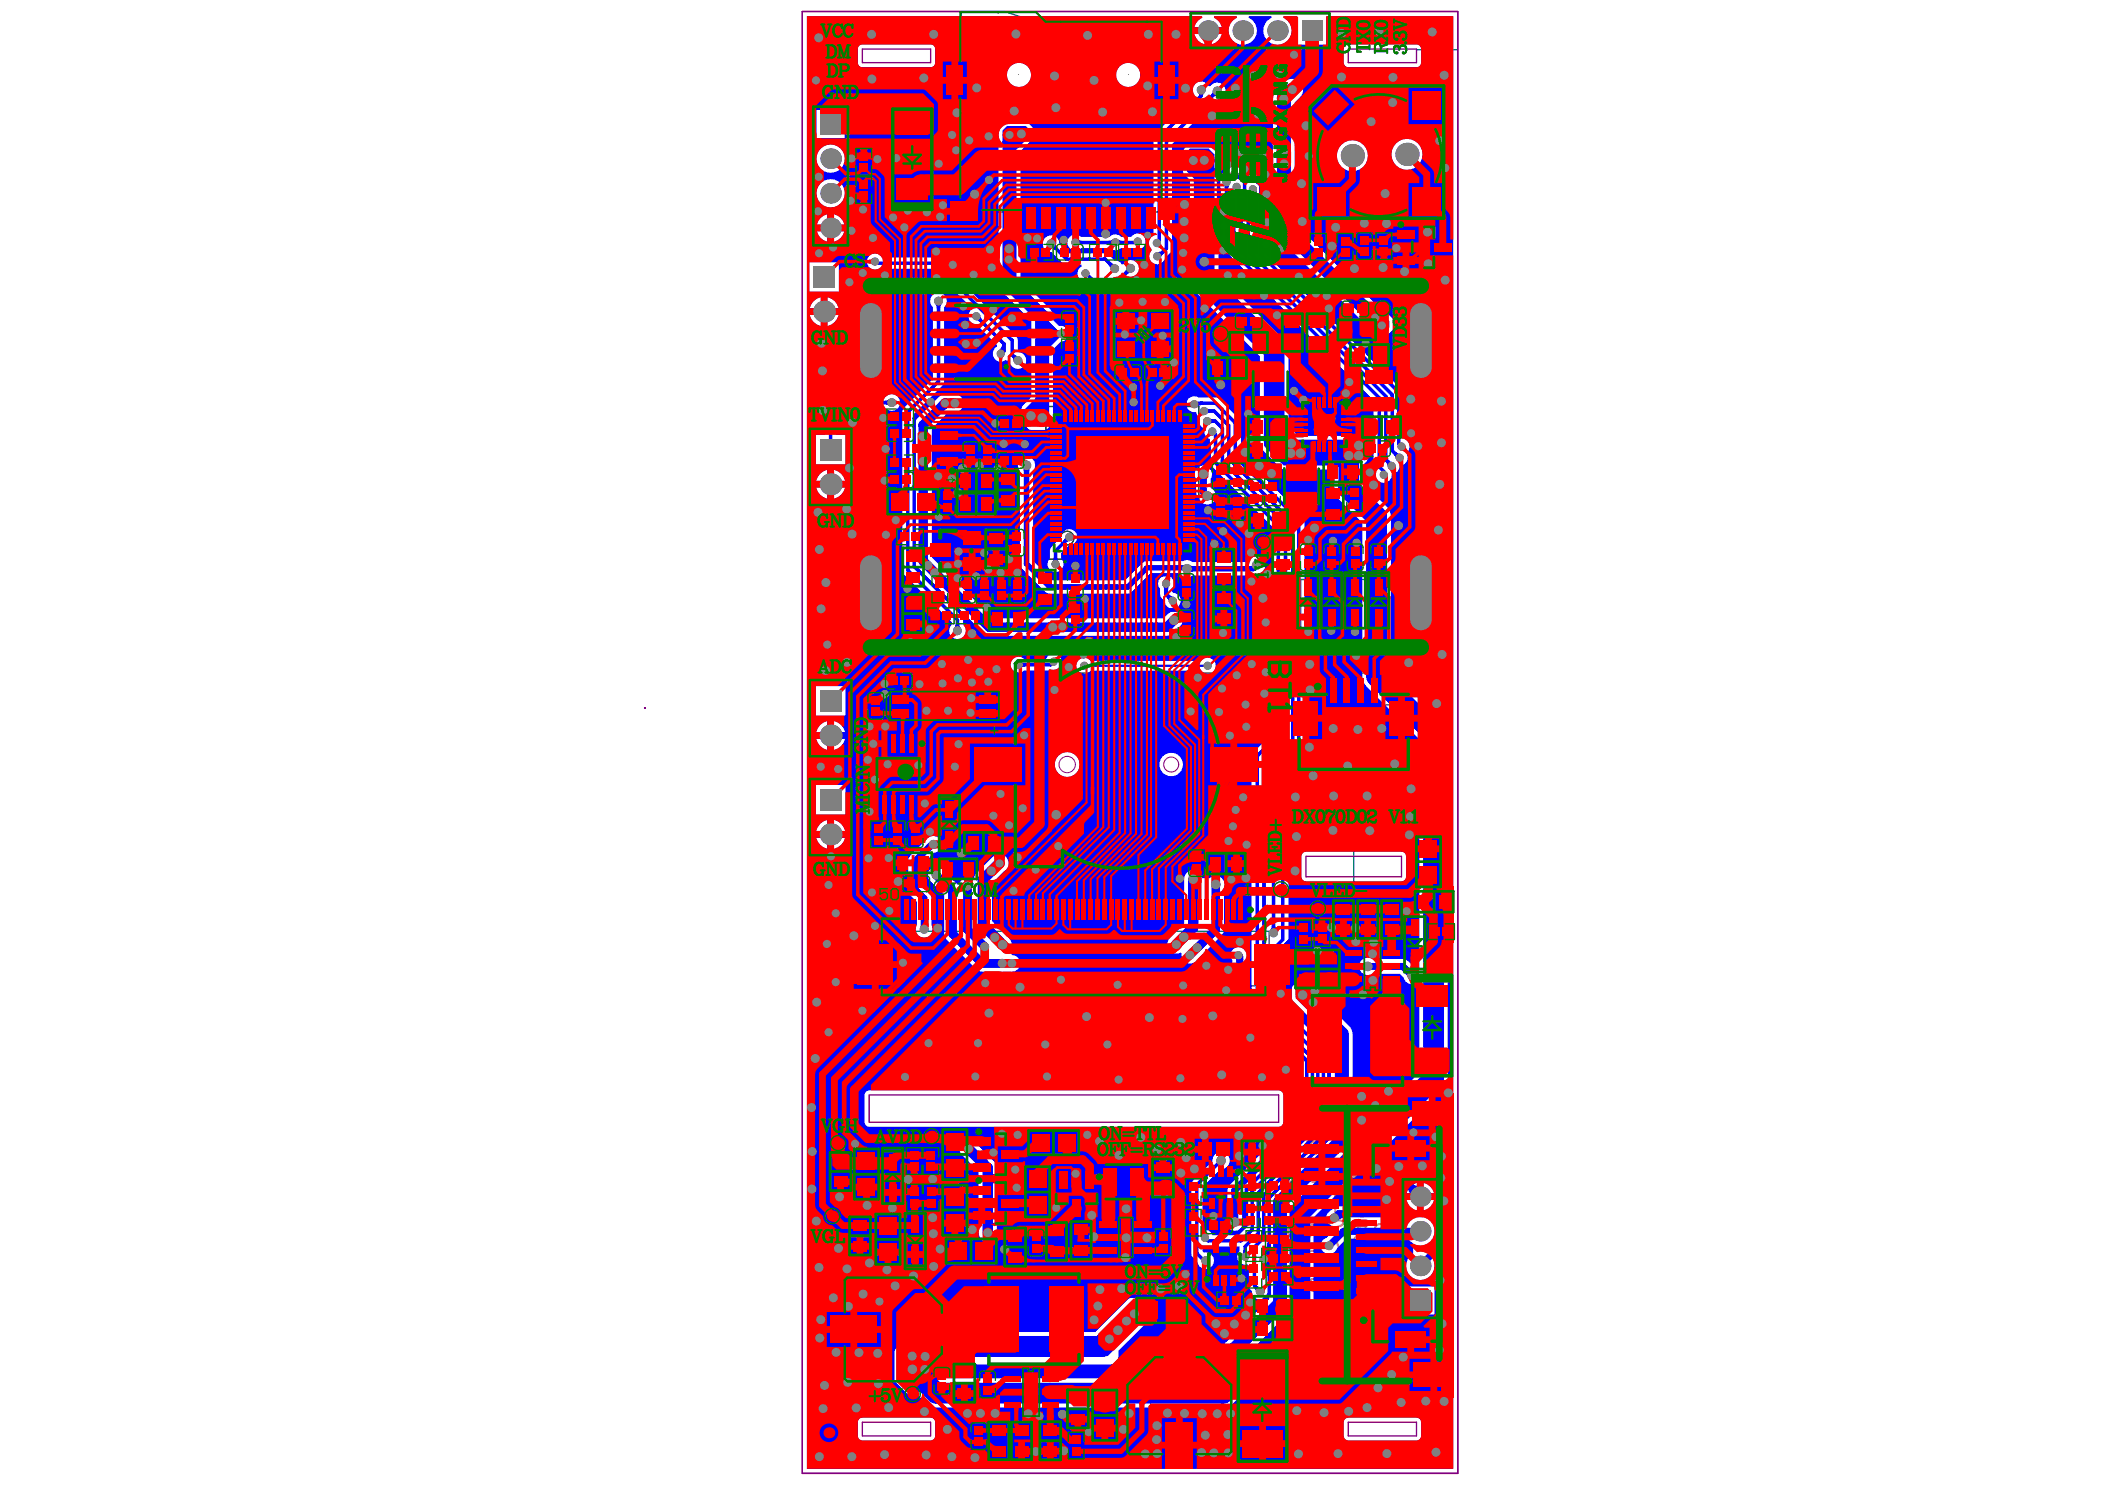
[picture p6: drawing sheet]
<svg xmlns="http://www.w3.org/2000/svg" width="297mm" height="210mm" viewBox="0 0 297 210" stroke-linecap="round" stroke-linejoin="round" font-family="sans-serif">
<path d="M125.8 109.2h1.9M126.7 108.2v1.9" fill="none" stroke="#008000" stroke-width=".19"/>
<path d="M139.1 48.2l.1 .1M157.3 68.4l.1 .1M186.9 61.1v.1M123.3 103.1h6.9v12.1h-6.9z" fill="none" stroke="#008000" stroke-width=".14"/>
<g fill="none" stroke="#800080" stroke-width=".19">
<path d="M113.2 1.6h92.5v206.2h-92.5zM121.7 6.9h9.6v1.9h-9.6zM190.3 6.9h9.6v1.9h-9.6zM130.6 60.3h2.7v5.8h-2.7zM123.7 106.2h6v6h-6zM184.3 120.8h13.5v2.9h-13.5zM122.7 154.5h57.7v3.8h-57.7zM124.4 140.4h54.2M139.2 159.9h2.7v5.8h-2.7zM139.2 166.8h2.7v5.8h-2.7zM149 167.1h5.8v2.7h-5.8zM121.7 200.6h9.6v1.9h-9.6z"/>
<path d="M190.3 200.6h9.6v1.9h-9.6z"/>
<circle cx="128" cy="107.9" r=".96"/>
</g>
<path d="M147.6 57.3h21.6v21.6h-21.6zM148.8 58.5h19.2v19.2h-19.2zM150.6 74.9a.96 .96 0 0 0-.9 1.4 .96 .96 0 0 0 1.6 .3 .96 .96 0 0 0-.3-1.6l-.4-.1M157.4 68.1h1.9M158.4 67.2v1.9" fill="none" stroke="#000" stroke-width=".19"/>
<g fill="none" stroke="#008080" stroke-width=".19">
<path d="M135.7 9.4h-1.6v1.9h1.6M135.8 5h.8v9.4h4.2v-1.8l-1.6-1.7v-5.9h1v5.6l1.5 1.7v3.1h-5.9zM136 5v10.4M163.9 9.4h1.6v1.9h-1.6M199.9 7h5.8M137.8 29.9v-2.1h-2.1v-26.2h6.1l5.2 1.8h16.9v26.5M145.3 29.9v1h.6v-1M147.4 29.9v1h.6v-1M149.5 29.9v1h.6v-1M151.6 29.9v1h.6v-1M153.8 29.9v1h.5v-1M155.9 29.9v1h.6v-1"/>
<path d="M158 29.9v1h.6v-1M160.1 29.9v1h.6v-1M162.3 29.9v1h.5v-1M163.9 28h1.6v1.9h-29.8v-1.7h2.1M121 41.1h80.9v53.8h-80.9zM191 76.7v48.3M183.5 81.7h15v10.2h-15M183.5 81.7v10.2M183.7 99.4h15M124 131.4h55.1v7.7h-55.1z"/>
</g>
<g fill="none" stroke="#800080" stroke-width=".14">
<path d="M90.9 99.9h.1"/>
<circle cx="150.6" cy="107.8" r="1.15"/>
<circle cx="165.3" cy="107.8" r="1.06"/>
</g>
<g fill="none" stroke="#c0c073" stroke-width=".29">
<path d="M181.8 165.2l.4-.2h.6v1.7h-.6a.94 .94 0 0 1-.4-1.5zM181.8 161.3l.4-.2h.6v1.7h-.6a.94 .94 0 0 1-.4-1.5zM181.9 173l.4-.2h.6v1.7h-.6a.94 .94 0 0 1-.4-1.5zM182.1 168.9l.8-.1v1.7h-.5a.97 .97 0 0 1-.3-1.6zM182.4 176.6l.8-.1v1.7h-.6a.97 .97 0 0 1-.2-1.6zM183.3 172.8l1.1 1.7M183.3 161.1v1.7l1.1-1.7v1.7M183.3 165v1.7l1.1-1.7v1.7M183.3 168.8l1.2 1.7M183.6 176.5l1.2 1.7M184.4 172.8l-1.1 1.7M184.5 168.8l-1.2 1.7"/>
<path d="M184.8 176.5l-1.2 1.7M184.8 161.5a.64 .64 0 0 1 .8-.4 .64 .64 0 0 1 .5 .7 .76 .76 0 0 1-.2 .8 .76 .76 0 0 1-.8 .1l-.3-.3v-.2h.4M184.8 165.4a.64 .64 0 0 1 .8-.4 .64 .64 0 0 1 .5 .6 .76 .76 0 0 1-.2 .9 .76 .76 0 0 1-.8 .1l-.3-.3v-.2h.4M185 176.5h1.1M185.4 173.6l-.6 .9M185.4 169.6l-.5 .9M185.5 176.5v1.7M186 173.6l-1-.1a.4 .4 0 0 1 0-.6l1-.1v1.7M186 169.6l-1-.1a.4 .4 0 0 1 0-.6l1-.1v1.7M186.7 172.2l.6 .8M187.3 173v.9M188 172.2l-.7 .8"/>
<path d="M188.4 172.4a.65 .65 0 0 1 .6-.3 .65 .65 0 0 1 .5 .5l-.1 .2-.7 .3a.42 .42 0 0 0-.3 .3 .42 .42 0 0 0 .1 .4 .8 .8 0 0 0 1-.2M188.6 168l.4-.2h.6v1.7h-.6a.94 .94 0 0 1-.4-1.5zM188.6 170.1l.4-.2h.6v1.7h-.6a.94 .94 0 0 1-.4-1.5zM188.6 165.9l.4-.3h.6v1.7h-.6a.94 .94 0 0 1-.4-1.4zM188.9 176.5l.8-.1v1.8h-.6a.97 .97 0 0 1-.2-1.7zM189 174.4l.9-.1v1.8h-.6a.97 .97 0 0 1-.3-1.7zM189.9 179.1a.64 .64 0 0 1 .7-.5 .64 .64 0 0 1 .5 .7 .76 .76 0 0 1-.1 .8 .76 .76 0 0 1-.9 .2l-.2-.3M190 172.2v1.2a.58 .58 0 0 0 .6 .5 .58 .58 0 0 0 .6-.5v-1.2M190.1 165.6v1.7l1.1-1.7v1.7M190.1 167.8v1.7l1.1-1.7v1.7M190.1 169.9v1.7l1.1-1.7v1.7M190.1 176.4l1.1 1.8"/>
<path d="M190.2 174.3l1.2 1.8M191.2 176.4l-1.1 1.8M191.4 174.3l-1.2 1.8M191.6 168.2a.64 .64 0 0 1 .7-.4 .64 .64 0 0 1 .5 .6 .76 .76 0 0 1-.1 .8 .76 .76 0 0 1-.9 .2l-.2-.3v-.3h.4M191.6 170.3a.64 .64 0 0 1 .7-.4 .64 .64 0 0 1 .5 .7 .76 .76 0 0 1-.1 .8 .76 .76 0 0 1-.9 .1l-.2-.3v-.2h.4M191.6 166a.64 .64 0 0 1 .7-.4 .64 .64 0 0 1 .5 .7 .76 .76 0 0 1-.1 .8 .76 .76 0 0 1-.9 .2l-.2-.4v-.2h.4M191.6 178.6v1.8l1.2-1.8v1.8M191.6 174.3h1.2M191.7 172.2h1v1.7h-.7a.45 .45 0 0 1-.5-.5 .45 .45 0 0 1 .5-.4l-.3-.1a.4 .4 0 0 1 0-.7zM192 173h.7M192.2 174.3v1.8M192.2 177.2l-.6 1"/>
<path d="M192.8 177.2h-1a.4 .4 0 0 1 0-.7l1-.1v1.8M194 178l.4-.3h.6v1.8h-.6a.94 .94 0 0 1-.4-1.5zM194 167.9l.8-.1v1.7h-.5a.97 .97 0 0 1-.3-1.6zM194.2 172.9l.4-.2h.6v1.7h-.6a.94 .94 0 0 1-.4-1.5zM195.3 167.8v1.7l1.2-1.7v1.7M195.4 177.7l1.1 1.8M195.5 172.7l1.2 1.7M196.5 177.7l-1.1 1.8M196.7 172.7l-1.2 1.7M196.9 168.2a.64 .64 0 0 1 .7-.4 .64 .64 0 0 1 .5 .6 .76 .76 0 0 1-.2 .9 .76 .76 0 0 1-.8 .1l-.2-.3v-.2h.4M196.9 172.7h1.2M197.5 178.6l-.6 .9"/>
<path d="M197.5 172.7v1.7M198.1 178.6l-1-.1a.4 .4 0 0 1 0-.7l1-.1v1.8M181.4 180.8l-.2-.3-.5-.1a.42 .42 0 0 0-.3 .6l1 1.1h-1.1M181.6 185.1a.64 .64 0 0 1 .7-.4 .64 .64 0 0 1 .5 .6 .76 .76 0 0 1-.1 .8 .76 .76 0 0 1-.8 .2l-.3-.3M181.7 188.6a.64 .64 0 0 1 .7-.4 .64 .64 0 0 1 .5 .6 .76 .76 0 0 1-.2 .9 .76 .76 0 0 1-.8 .1l-.2-.3M181.7 180.4l.6 .8M182.3 181.2v.9M183 180.4l-.7 .8M183.3 185.1a.64 .64 0 0 1 .8-.4 .64 .64 0 0 1 .5 .6 .76 .76 0 0 1-.2 .8 .76 .76 0 0 1-.8 .2l-.3-.3M183.4 180.6a.65 .65 0 0 1 .6-.2 .65 .65 0 0 1 .5 .4l-.1 .2-.7 .3a.42 .42 0 0 0-.3 .3 .42 .42 0 0 0 .1 .4 .8 .8 0 0 0 1-.1M183.4 188.6a.64 .64 0 0 1 .7-.4 .64 .64 0 0 1 .5 .6 .76 .76 0 0 1-.1 .9 .76 .76 0 0 1-.9 .1l-.2-.3M184.8 184.7l.7 1.7 .6-1.7"/>
<path d="M184.8 188.2l.7 1.7 .7-1.7M185 180.5l.3-.1h.8v1.7h-.8a.45 .45 0 0 1-.4-.4 .45 .45 0 0 1 .4-.5l-.2-.1a.39 .39 0 0 1-.1-.6zM185.3 181.2h.8M188.4 183.3a.64 .64 0 0 1 .7-.5 .64 .64 0 0 1 .5 .7 .76 .76 0 0 1-.1 .8 .76 .76 0 0 1-.8 .2l-.3-.3M188.4 181.1a.64 .64 0 0 1 .7-.4 .64 .64 0 0 1 .5 .7 .76 .76 0 0 1-.1 .8 .76 .76 0 0 1-.8 .2l-.3-.4M188.4 185.4a.64 .64 0 0 1 .7-.4 .64 .64 0 0 1 .5 .7 .76 .76 0 0 1-.1 .8 .76 .76 0 0 1-.8 .1l-.3-.3M190.1 183.3a.64 .64 0 0 1 .8-.5 .64 .64 0 0 1 .5 .7 .76 .76 0 0 1-.2 .8 .76 .76 0 0 1-.8 .2l-.3-.3M190.1 181.1a.64 .64 0 0 1 .8-.4 .64 .64 0 0 1 .5 .7 .76 .76 0 0 1-.2 .8 .76 .76 0 0 1-.8 .2l-.3-.4M190.1 185.4a.64 .64 0 0 1 .8-.4 .64 .64 0 0 1 .5 .7 .76 .76 0 0 1-.2 .8 .76 .76 0 0 1-.8 .1l-.3-.3M191.6 182.9l.7 1.7 .6-1.7M191.6 180.7l.7 1.7 .6-1.7M191.6 185l.7 1.7 .6-1.7"/>
<path d="M193.8 183.1a.64 .64 0 0 1 .7-.4 .64 .64 0 0 1 .5 .6 .76 .76 0 0 1-.1 .9 .76 .76 0 0 1-.9 .1l-.2-.3M195.5 183.1a.64 .64 0 0 1 .7-.4 .64 .64 0 0 1 .6 .6 .76 .76 0 0 1-.2 .9 .76 .76 0 0 1-.8 .1l-.3-.3M197 182.7l.6 1.7 .7-1.7"/>
</g>
<g fill="#00f">
<path d="M147.1 46.2l.9-.9 1.5 1.6 .1 .2v.4l-2 2-.5-.4z"/>
<path d="M146.9 55.1l1.1 1.1v3.3l-.6 .6h-1.9l-.8-.8v-1.7l1.5-1.5z"/>
<path d="M167.5 21.4l.4-.4h2.7l.8 .8v1.1l-1.5 1.5v1.7h-.5l-1.9-1.9z"/>
<path d="M180.1 19.4l.8-.7h.8l.3 .3v4.9l-.6 .6-1.3-.8z"/>
<path d="M182.8 139.5l.5-.5h2.7l.5 .5v2.1l3.6 3.7v.5l-.5 .5h-1.2l-5.6-5.5z"/>
<path d="M192.8 44.5l.5-.6h1.4l1.3 1.3v1.1l-.6 .6h-.9l-1.7-1.8z"/>
<path d="M141.5 18.4l.6-.6h2.7l.4 .4v1.2l-1.7 1.7h-1.6l-.4-.5z"/>
<path d="M126.8 190.6l2.2-2.1h25.8l4.8-4.9h1.3l1 1v1.1l-5.6 5.6h-23.1l-.9 .9v2.9l-1.2 1.3h-2.5l-1.8-1.8z"/>
<path d="M178.4 61.6l2.1-2 2.4 2.4h8.9l.6 .6v2.1l-1.6 1.6h-1.5l-.6-.6h-7.5l-2.8-2.8z"/>
<path d="M113.9 2.3h55.7l.1 .2a1.89 1.89 0 0 0-1.2 1.3h3.9a1.91 1.91 0 0 0-1.1-1.3v-.2h3.2l.1 .2a1.99 1.99 0 0 0-.8 3.1 1.99 1.99 0 0 0 3.1 0 1.99 1.99 0 0 0-.7-3.1v-.2h3.2v.2a1.99 1.99 0 0 0-.7 3.1 1.99 1.99 0 0 0 3.1 0 1.99 1.99 0 0 0-.7-3.1v-.2h1.9l.2 .1v3.9h3.9l.1-4h17.9v204.9h-91.2zM171 4.8v1.5a1.97 1.97 0 0 0 1.4-1.5zM168.5 4.8a1.97 1.97 0 0 0 1.5 1.5v-1.5zM189.8 6.5l-.2 .4v1.9a.65 .65 0 0 0 .7 .7h9.6a.65 .65 0 0 0 .6-.7v-1.9a.65 .65 0 0 0-.6-.6h-9.6zM121.2 6.5l-.2 .4v1.9a.65 .65 0 0 0 .7 .7h9.6a.65 .65 0 0 0 .7-.7v-1.9a.65 .65 0 0 0-.7-.6h-9.6zM157.5 10.6a1.71 1.71 0 0 0 3.4 0 1.71 1.71 0 0 0-3.4 0zM142.1 10.6a1.71 1.71 0 0 0 3.4 0 1.71 1.71 0 0 0-3.4 0zM168.7 11.8a1.14 1.14 0 0 0-.2 1.5l-5.7 5.8v14.1a1.12 1.12 0 0 0-.3 1.9v.3a1.13 1.13 0 0 0 .2 1.7 1.13 1.13 0 0 0 1.7-.7l.8-.8 .2-.5v-14.8l6.3-6.2a1.2 1.2 0 0 0 1.2-1.7 1.2 1.2 0 0 0-2.1-.2h-.2a1.18 1.18 0 0 0-1.9-.4zM115.2 15.5v4h4v-4zM196.3 21.8a2.2 2.2 0 0 0 4.4 0 2.2 2.2 0 0 0-4.4 0zM188.6 22a2.2 2.2 0 0 0 4.4 0 2.2 2.2 0 0 0-4.4 0zM115.2 22.4a2 2 0 0 0 4 0 2 2 0 0 0-4 0zM115.2 27.3a2 2 0 0 0 4 0 2 2 0 0 0-4 0zM117.7 30.2v1.5h1.4a1.97 1.97 0 0 0-1.4-1.5zM115.8 30.7l-.3 .5-.2 .5h1.4v-1.5l-.5 .2zM150.9 33.4a1.14 1.14 0 0 0 0 1.6 1.14 1.14 0 0 0 1.7 0h4a1.13 1.13 0 0 0 1.6 0h1.8a1.13 1.13 0 0 0 1.5-.3 1.13 1.13 0 0 0-.3-1.6 1.13 1.13 0 0 0-1.6 .3h-1.4a1.21 1.21 0 0 0-1.7 0h-3.9a1.14 1.14 0 0 0-1.7 0zM117.7 32.6v1.5a1.97 1.97 0 0 0 1.4-1.5zM115.3 32.6a1.97 1.97 0 0 0 1.4 1.5v-1.5zM147.5 33.5a1.22 1.22 0 0 0-.3 1.4 1.22 1.22 0 0 0 1.2 .7l1.8 1.7h2.4v.3a1.12 1.12 0 0 0-.5 1.3 1.12 1.12 0 0 0 1.1 .8l.7 .6h.3h3.7l.5-.2 1.1-1a1.19 1.19 0 0 0 1.1-1.8 1.19 1.19 0 0 0-2.1 0h-.2a1.24 1.24 0 0 0-1.1-.6 2.06 2.06 0 0 0-1.3-1h-5.1l-1.3-1.2a1.23 1.23 0 0 0-.7-1.2 1.23 1.23 0 0 0-1.3 .2zM114.2 37v4.1h4.2v-4.1zM116.8 41.9v1.6h1.5a2.05 2.05 0 0 0-1.5-1.6zM114.8 42.5l-.3 .4-.2 .6h1.5v-1.6l-.6 .2zM116.8 44.4v1.6a2.05 2.05 0 0 0 1.5-1.6zM114.3 44.4a2.05 2.05 0 0 0 1.5 1.6v-1.6zM180.1 12.8a1.64 1.64 0 0 0-.5 1.3v18l.2 .8 14.3 14.4a1.75 1.75 0 0 0 1.4 .1l.3-.1 .7-.8 .1-1.3-.2-.3-1.3-1.3-.5-.2-11.9-11.9v-17a2.15 2.15 0 0 0 1.1-2.3 1.53 1.53 0 0 0-2.5-.6zM201 42.2v5.4h1.6v-3.3a2.08 2.08 0 0 0-1.6-2.1zM199 42.8l-.3 .4-.2 .5-.1 .6v3.3h1.6v-5.4l-.5 .3zM123.4 42.2v5.4h1.6v-3.3a2.08 2.08 0 0 0-1.6-2.1zM121.4 42.8l-.3 .4-.2 .5-.1 .6v3.3h1.6v-5.4l-.6 .3zM141.1 18l-.2 .4v.6l.1 21.4 .4 .7 4.1 4.2v10.7l-1.3 1.4v1.9l.1 .4 1 .9 2.1 .1a1.78 1.78 0 0 0 1.1-1l.1-10.4 1.1-1.1a1.13 1.13 0 0 0 1.1-1.2 1.13 1.13 0 0 0-1.4-1l-.8-.8a1.85 1.85 0 0 0-.5-1.6l-4.1-4.2v-18.1l1.7-1.7v-1.4a1.32 1.32 0 0 0-.9-1l-2.9 .1zM122.7 36.1a1.13 1.13 0 0 0-.2 1.5 1.13 1.13 0 0 0 1.4 .3h7.7l5.5 5.6v.2a1.13 1.13 0 0 0-.4 1.3 1.13 1.13 0 0 0 1.1 .7l2.9 2.9v.3a1.14 1.14 0 0 0-.6 1.3 1.14 1.14 0 0 0 1.1 .8l.5-.1 .2-.1 .2 .1h.4a1.19 1.19 0 0 0 1.2 1.1 1.19 1.19 0 0 0 1.1-1.1 1.19 1.19 0 0 0-1.2-1.2v-1.7l-.2-.5-10.9-10.9-.6-.3h-7.5a1.11 1.11 0 0 0-1.7-.2zM201 48.5v5.3a2.08 2.08 0 0 0 1.6-2v-3.3zM198.4 48.5v3.3a2.08 2.08 0 0 0 1.6 2v-5.3zM123.4 48.5v5.3a2.08 2.08 0 0 0 1.6-2v-3.3zM120.8 48.5v3.3a2.08 2.08 0 0 0 1.6 2v-5.3zM131.6 41.6a1.27 1.27 0 0 0 0 1.8v10.1l-4 4-.3 .6v22.4l.3 .5 6.7 6.8v.3a1.2 1.2 0 0 0-.1 1.7 1.2 1.2 0 0 0 1.8 0 1.2 1.2 0 0 0-.1-1.7l-.1-1-.1-.2-6.8-6.8v-.4h.3l.2 .3 9.3 9.3 .4 .3 .5 .1h25.1a2.98 2.98 0 0 0 2.2-2.2 1.24 1.24 0 0 0-.8-1.2 1.24 1.24 0 0 0-1.3 .3l-.6 .6h-13.9l-.4-.1-.6 .1h-9.2l-8.6-8.6v-18.1l2.3-2.4h.9a1.25 1.25 0 0 0 1.3-1.2 1.25 1.25 0 0 0-1.3-1.3h-1.4a1.6 1.6 0 0 0-1.1 .7l-2.8 2.8-.2 .3h-.3v-1l4.3-4.3v-10.7a1.2 1.2 0 0 0 .1-1.7 1.2 1.2 0 0 0-1.7-.1zM116.6 59.2l-.2 .6v1.5h-1.3v4.2h4.2v-4.2h-1.3v-1.2l2.6-2.5h4.3a1.21 1.21 0 0 0 1.7 .1 1.21 1.21 0 0 0 0-1.8 1.21 1.21 0 0 0-1.7 .1h-5zM117.7 66.3v1.5h1.5a2.05 2.05 0 0 0-1.5-1.5zM115.7 66.8l-.3 .5-.2 .5h1.5v-1.5l-.5 .2zM167.1 21l-.2 .4v2.8l.2 .4 .8 .8 .1 14.7 .5 .9 9.3 9.3v12l.1 .9 .1 .1 2.9 2.9h7.4v2.8l.3 1 3.6 3.7 .1 22.2 .5 .9 7.5 7.5v32.3l-.2 .1-.5-.2-.9-.9-.3-.2-.4-.1h-4.4a1.22 1.22 0 0 0-1.8 1 1.22 1.22 0 0 0 1.8 1.1h3.9l.6 .5a1.2 1.2 0 0 0 2 .6l.2 .2v12.6l-7.5 7.5h-1.9l-.1-13.3-.4-.7-3.4-3.4v-2.2l-.6-.6-.4-.2h-2.7a1.53 1.53 0 0 0-1 2v.6l.2 .2 5.3 5.3v13.8l-.3 .2v-12.6l-7.4-7.5v-5.8l1.5-1.5 .2-.6v-24.8l2-2 .3-.6v-31.7l-.3-.6-8.7-8.7v-4.4l-.2-.6-3.1-3h-2.7a1.12 1.12 0 0 0-1.7 .7 1.12 1.12 0 0 0 1.4 1.3v.3l.5 .6a1.11 1.11 0 0 0 .7 1.5 1.1 1.1 0 0 0 .7 1.4v3.4l.3 .6 8.6 8.6v28.8l-2.7 2.8-.3 .5v34.9l.3 .6 7.4 7.4v.3h-.1l-8.2-8.2v-6.7l-.1-.4a1.15 1.15 0 0 0-1.6-.8 1.15 1.15 0 0 0-.4 1.8v6.6l.1 .4 .2 .3 8.1 8.1v7.5l-8.8 8.8-.2 .3-.1 .4v3.9l-.1 .1a1.23 1.23 0 0 0 1.2 1.7 1.23 1.23 0 0 0 1-1.8v-3.5l.4-.2 .2 .1v4.9l-1.1 1.1h-3.7a1.08 1.08 0 0 0-1.2-.7l-.2-.2v-5.9l2.5-2.5h.1a1.23 1.23 0 0 0 1.3-1.2 1.23 1.23 0 0 0-1.3-1.2 1.23 1.23 0 0 0-1.2 1.3l-2.8 2.8-.2 .5v9.7l.1 .3 .8 .9v.3a1.18 1.18 0 0 0 1.5 .7 1.18 1.18 0 0 0 .8-1.5 1.18 1.18 0 0 0-1.4-.8l-.2-.2v-.6l.2-.2 .6 .1h4.4v.7a1.13 1.13 0 0 0-.2 1.4 1.13 1.13 0 0 0 1.3 .5l.2 .1v2.9l.1 .3 .3 .4a1.2 1.2 0 0 0 .9 1.2 1.2 1.2 0 0 0 1.4-.6l.2 .1v.5l-8.7 8.6h-12.6v-1.3l4.6-4.7v-1.5l-1.1-1.1-.4-.2h-1.3l-.4 .2-4.7 4.6-25.7 .1-2.5 2.4-.1 4.2 .2 .4 1.8 1.8 .4 .1h1.1a3.5 3.5 0 0 0 1.9 1.6h41.5l.9-.5 10.9-10.9a2.21 2.21 0 0 0 .6-1.4v-13.9l18.2-18.2a2.22 2.22 0 0 0 .6-1.4v-49.3l-.6-.9-7.4-7.4v-21.7l-.1-.5-.5-.9-3.4-3.4v-2.5l.5-.5 .2-.4-.1-2.3-.7-.8-.4-.1h-8.6l-1.4-1.4v-10.7l-.2-1-9.6-9.7v-12.2l.3 .1v1.8l1 1.1v6.2l.3 .5 20.2 20.3v9.4l.1 .3 .3 .4a1.13 1.13 0 0 0 .9 1.5 1.13 1.13 0 0 0 1.3-1.2 1.13 1.13 0 0 0 1.1-1.2 1.12 1.12 0 0 0 1-1.7l.1-.2a1.13 1.13 0 0 0-.4-1.9v-6.6l-.3-.5-20-20.1v-7.6a1.13 1.13 0 0 0-.3-1.2 1.13 1.13 0 0 0-1.2-.3l-.2-.5-1.2-1.3a1.14 1.14 0 0 0-1.3-.3 1.14 1.14 0 0 0-.7 1.1h-.4l-.4 .4-.2-.1v-2.3a1.75 1.75 0 0 0-.2-1.2l-.8-.8-.4-.2h-2.7l-.4 .2zM117.7 68.8v1.5a2.05 2.05 0 0 0 1.5-1.5zM115.2 68.8a2.05 2.05 0 0 0 1.5 1.5v-1.5zM168.9 66a1.17 1.17 0 0 0-.1 1.5v1.9v.4l.4 .4a1.23 1.23 0 0 0 2 .7 1.23 1.23 0 0 0-.4-2.1v-1.3a1.22 1.22 0 0 0-.2-1.6 1.22 1.22 0 0 0-1.7 .1zM150.1 75l-.3 .3-.1 .5-1.5 1.6-.1 1.4a1.14 1.14 0 0 0 0 1.6 1.14 1.14 0 0 0 1.7 0 1.14 1.14 0 0 0-.1-1.6v-.8l1.2-1.1a1.14 1.14 0 0 0 1-1.6 1.14 1.14 0 0 0-1.8-.3zM144 64.8a1.2 1.2 0 0 0-.1 1.6l.1 13.5 3.5 3.6 .3 .2h.3h11h.4l.3-.2 2.4-2.5h1.8l.1 .3a1.12 1.12 0 0 0-.4 1.8 1.55 1.55 0 0 0 .7 1.7 1.13 1.13 0 0 0 1.1 1.1 1.13 1.13 0 0 0 1.1-1.1 1.13 1.13 0 0 0-1-1.2l-.2-.1v-.4a1.12 1.12 0 0 0-.4-1.8l.1-.3h1.5a1.18 1.18 0 0 0 1.7 .2h8.5l.6-.3a1.23 1.23 0 0 0 .9-2 1.23 1.23 0 0 0-2.1 .4h-7.9a1.14 1.14 0 0 0-1.4-.1h-5.4l-2.8 2.7h-10.2l-2.7-2.8v-12.7a1.23 1.23 0 0 0-.1-1.7 1.23 1.23 0 0 0-1.7 .1zM201 77.8v5.3h1.6v-3.2a2.08 2.08 0 0 0-1.6-2.1zM199 78.4l-.3 .4-.2 .5-.1 .6v3.2h1.6v-5.3l-.5 .3zM123.4 77.8v5.3h1.6v-3.2a2.08 2.08 0 0 0-1.6-2.1zM121.4 78.4l-.3 .4-.2 .5-.1 .6v3.2h1.6v-5.3l-.6 .3zM201 84.1v5.3a2.08 2.08 0 0 0 1.6-2v-3.3zM198.4 84.1v3.3a2.08 2.08 0 0 0 1.6 2v-5.3zM123.4 84.1v5.3a2.08 2.08 0 0 0 1.6-2v-3.3zM120.8 84.1v3.3a2.08 2.08 0 0 0 1.6 2v-5.3zM142.9 93a1.14 1.14 0 0 0 0 1.6 1.14 1.14 0 0 0 1.7 0l4-.1a1.14 1.14 0 0 0 1.2-.9 1.14 1.14 0 0 0-.8-1.3 1.14 1.14 0 0 0-1.4 .7h-3.1a1.14 1.14 0 0 0-1.6 0zM152.2 93.1a1.13 1.13 0 0 0 0 1.7 1.13 1.13 0 0 0 1.7-.2h15.6a1.13 1.13 0 0 0 1.7 .1 1.13 1.13 0 0 0 0-1.6 1.13 1.13 0 0 0-1.7 .1h-15.6a1.1 1.1 0 0 0-1.7-.1zM115.1 96.8v4.1h4.2v-4.1zM117.7 101.7v1.6h1.5a2.05 2.05 0 0 0-1.5-1.6zM115.7 102.3l-.3 .4-.2 .6h1.5v-1.6l-.5 .2zM117.7 104.2v1.6a2.05 2.05 0 0 0 1.5-1.6zM115.2 104.2a2.05 2.05 0 0 0 1.5 1.6v-1.6zM163.6 107.8a1.66 1.66 0 0 0 3.3 0 1.66 1.66 0 0 0-3.3 0zM148.8 107.8a1.8 1.8 0 0 0 3.6 0 1.8 1.8 0 0 0-3.6 0zM115.1 110.7v4.2h4.2v-4.2zM117.7 115.7v1.5h1.5a2.05 2.05 0 0 0-1.5-1.5zM115.7 116.2l-.3 .4-.2 .6h1.5v-1.5l-.5 .2zM117.7 118.2v1.5a2.05 2.05 0 0 0 1.5-1.5zM115.2 118.2a2.05 2.05 0 0 0 1.5 1.5v-1.5zM131.3 122.6a1.17 1.17 0 0 0 0 1.7l1.9 1.9v5.5l.1 .5 .3 .3 4.2 4.2 .3 .3 .5 .1h2.9a2.69 2.69 0 0 0 2.1-.4 1.19 1.19 0 0 0 .3-1.3 1.19 1.19 0 0 0-1.1-.7 1.87 1.87 0 0 1 0-1.4l-.2-.7-.2-.2-2.4-2.5v-5.3l1.7-1.7a1.31 1.31 0 0 0 .3-1.9 1.31 1.31 0 0 0-1.9-.1l-2.3 2.3-.2 .2-.2 .5-.2 .1a1.15 1.15 0 0 0-1.8 .7l-.3 .1-2.1-2.1a1.16 1.16 0 0 0-1.7-.1zM183.8 120.3l-.2 .5v2.9a.65 .65 0 0 0 .7 .6h13.5a.65 .65 0 0 0 .6-.6v-2.9a.65 .65 0 0 0-.6-.7h-13.5zM130.9 118.3l-2.4 2.4-.3 .3v.4v4.2v.4l.3 .3 .9 .9v3.3a1.19 1.19 0 0 0 1 1.8 1.19 1.19 0 0 0 1-1.8v-3.7v-.4l-.3-.4-.9-.9v-3.3l1.6-1.5a1.19 1.19 0 0 0 1-1.7 1.19 1.19 0 0 0-1.9-.3zM167.5 123.1l-.4 .6v.3v6.3l-2 2a1.28 1.28 0 0 0-.1 1.7 1.28 1.28 0 0 0 1.6 .4l.2 .1a1.17 1.17 0 0 0 .6 1.3 1.17 1.17 0 0 0 1.4-.3l3.6-3.6 .2-.3 .1-.5v-6a1.22 1.22 0 0 0-.5-1.4 1.22 1.22 0 0 0-1.5 .2h-1.1a1.27 1.27 0 0 0-.8-1.1 1.27 1.27 0 0 0-1.3 .3zM122.2 154l-.2 .5v3.8a.65 .65 0 0 0 .7 .7h57.7a.65 .65 0 0 0 .7-.7v-3.8a.65 .65 0 0 0-.7-.7h-57.7zM200.9 166.9v1.4h1.5a1.97 1.97 0 0 0-1.5-1.4zM199 167.4l-.3 .4-.2 .5h1.4v-1.4l-.5 .2zM135.8 161.1a1.28 1.28 0 0 0 0 1.9l2.3 2.3v8.6a1.28 1.28 0 0 0 1.3 1.3 1.28 1.28 0 0 0 1.3-1.3l-.1-9.5-.3-.5-2.7-2.8a1.28 1.28 0 0 0-1.8 0zM187.5 171a1.21 1.21 0 0 0-.3 1.3 1.21 1.21 0 0 0 1.1 .7v.5l-1.1 1.1a1.18 1.18 0 0 0-.5 2 1.18 1.18 0 0 0 2-.5l1.3-1.4h8.7l.7 .7v1.4a2 2 0 0 0-.8 2.6 2 2 0 0 0 2.5 1.1 2 2 0 0 0 1.3-2.4l1.5-1.6 .1-.4v-3.8a3.2 3.2 0 0 0-1.8-2.1h-.1l-.1-.2 .4-.7h-3.9l.3 .7-.1 .2h-9.8h-.4zM198.4 181.5v3.9h4v-3.9zM189.8 200.2l-.2 .4v1.9a.65 .65 0 0 0 .7 .7h9.6a.65 .65 0 0 0 .6-.7v-1.9a.65 .65 0 0 0-.6-.6h-9.6zM121.2 200.2l-.2 .4v1.9a.65 .65 0 0 0 .7 .7h9.6a.65 .65 0 0 0 .7-.7v-1.9a.65 .65 0 0 0-.7-.6h-9.6z"/>
</g>
<g fill="none" stroke="#00f" stroke-width=".49">
<path d="M167.3 12.4v1.3l-5.4 5.4v19l-1.4 1.4h-.1M169.5 12.7v.8l-5.9 5.9v14.5l-.4 .4M171.8 12.8l-7.2 7.2v15.1l-1.1 1.1h-.2M180.5 10.5h-4.6l-10.2 10.2v15.5l-1.9 1.9h-1.6l-.7-.7M123.5 36.9l.2 .2h8.2l10.9 10.9v2l.8 .9M132.2 39.2l1.9 2v12.7l-5.1 5.1v20.9l10.2 10.2h26.6l.2-.2M148.3 34.4l2.2 2.1h5.4l1.4 1.4M157.4 34.2h.1M159.5 37.9l-1.6 1.6h-3.7l-1-.9M160.5 34.1h.1M160.6 34.1l-.2 .1h-8.7M173.1 25.7v2.4l1 1v6.6l20.5 20.4v9.8l.7 .6v.5"/>
<path d="M174.2 24.6h.4l1 1v1.9l.5 .5v7.4l20.4 20.3v7.9l1 1M174.5 26.4v1.5l.6 .7v6.9l20.5 20.4v8.9l.8 .9M175.1 21.5h-.3l-2.8 2.8v10.5l10.6 10.6v9.8l-.1 .1v4.9l.9 .9h9.2l.8 .8v4.6l-.1 .1v1l1 .9h2.9l2.9-2.9v-2.7M175.6 23.8l2.3 2.4v8.6l20.7 20.7v5.5l-.1 .1h.6M176.8 26.7l.3 .3v8l20.3 20.3v7.3l.4 .4M125.8 56.8h-5.6l-3 3v3.6M132.4 42.5v11.3l-4.3 4.3v22.4l7 7v1.5M133.3 56.9h-.2l.1 .1M136.2 45.8l.1 .2v2.5M137.8 44.6l3.9 3.9v.9l-.5 .5M142.8 44.9l2.3 2.4v4.1l-1.1 1.2h-3.1l-3.1-3.1v-1.1M160 56.7h6.7l.5-.5v3.1l3.4 3.4v3l8.7 8.7v28.9l-3 3.1v35.1l8.1 8.1v9.6l-8.5 8.5v5.1l-1.1 1.1h-1.5l-1.4-1.4v-4.3l6.3-6.3v-.3l.1 .2h.6l3.4-3.4v-6.7l-9-9v-5.9"/>
<path d="M168.5 57v-.1h3l2.8 2.8v4.7l9 9v31.7l-2.3 2.3v25.1l-1.7 1.8v6.4l7.5 7.5v12l-8.5 8.4v6l-1.3 1.3v5.5l.8 .8M169.9 58h1.4l2.1 2.1v4.6l9 9v30.8l-2.7 2.7v24.4M170.3 59.4h1.2l1 1v4.7l8.9 8.9v30.1l-3 3.1v34l7.6 7.6v11.1l-8.4 8.4v5.7l-1.9 1.8v1.5M150.9 75.8l-2 1.9v1.9M171.1 60.9l.4 .4v4l8.9 8.8v29.6l-3 2.9v34.9l7.8 7.8v10.2l-8.5 8.5v5.5l-1.6 1.5h-4.6l-.5-.4M143.7 93.8h4.5M148.2 93.8h.1M148.7 93.4l-.5 .4M152.9 92.3h-1.3l-.7 .8v1.8l.8 .9h17.2l.1-.2M153.1 84.5l.1-.2h6l3.3-3.2h3.8l1.1 1v3.1l-.8 .8h-2.4l-.8 .8h-23.1l-1.1-1.1M184.6 89.1v15.9l-2.3 2.4v25l-2.2 2.2v5.6l7.4 7.4v12.9l-8.4 8.4v13.6l-1.2 1.2h-1.5M168 100.4h3.9l.1 .1"/>
<path d="M135.7 120.4l-.3 .2h-3.2l-1.6 1.6v2.2l1.7 1.8v4.7M172.3 163.7l-3.4 3.4v9.7l1 1h.2"/>
</g>
<path d="M133.3 56.9l-3 3.1v19.2l9.3 9.3h25.1l1-1M133.3 56.9h.1M145.5 58.7l.3-.4 .6 .5zM182.2 62.6v1.2h.1M182.2 63l.8 .8M183.5 63.8l-1.4 .1M190.3 63.9l1.4-1.1-1.1 1.1 1.1 .4zM149.9 88.4l-.3 .1" fill="none" stroke="#00f" stroke-width="1.3"/>
<path d="M141 121.8l-2.3 2.3v6.4l2.8 2.8M168.4 124v6.9l-2.4 2.3M136.7 162l2.7 2.8v9.1" fill="none" stroke="#00f" stroke-width="1.5"/>
<path d="M147.1 47.1h2.6M169.8 66.9v2.5l.5 .5M131.7 119.1h-.2l-2.3 2.3v4.2l1.2 1.2v4.3" fill="none" stroke="#00f" stroke-width=".96"/>
<path d="M164.5 82.3v1.5l1 .9" fill="none" stroke="#00f" stroke-width=".59"/>
<path d="M168.4 22.6l1.5 1.6M132.1 123.4l2.3 2.3v6l4.2 4.2h4.2M136.5 125v6.1l2.5 2.4M171.6 124.8v6.3l-3.7 3.6" fill="none" stroke="#00f" stroke-width="1.2"/>
<path d="M144.9 65.6v13.9l3.2 3.3h11l2.7-2.7h5.7v.1h9.3l.5-.5" fill="none" stroke="#00f" stroke-width=".77"/>
<path d="M170.4 93.9l-.1 .1" fill="none" stroke="#00f" stroke-width=".39"/>
<path d="M174.8 134.7l.1 .2v7.2l8.5 8.4v8.3l-9.2 9.1v4.5M193 136.3h5l1.3 1.3M188.3 171.8l.6-.6h12.9l1.1 1.1v3.8l-2.5 2.5M200.2 173.6l.2 .1h-10.8l-2.1 2M200.4 168.8l-2.1-2.1h-7.2l-5.3 5.3v15.6l-11.7 11.8h-47.9l-2.1-2.2v-13.6" fill="none" stroke="#00f" stroke-width=".98"/>
<path d="M169.9 22.6v17l9.9 9.8v12.9l1.7 1.6h.6M190.3 64.3v4.7l4 3.9v22.5l8 8v48.8l-18.9 18.8v14.7l-10.8 10.8h-40.5l-3.2-3.2M128.7 193.2l.2 .1M160.1 185.3l-4.7 4.6h-23.2l-3.3 3.4" fill="none" stroke="#00f" stroke-width="2.9"/>
<path d="M183.5 63.8v.1" fill="none" stroke="#00f" stroke-width="3.3"/>
<path d="M202.7 99.2l2 2v52.7l-.3 .3" fill="none" stroke="#00f" stroke-width=".73"/>
<path d="M142.5 19v21.1l4.6 4.6v14.2M144.1 18.9l-1.2 1.2h-.4M181.2 14.1v18l13.8 13.8M182.4 12.6l-1.2 1.3M183.8 140.4l5.5 5.5v15l-8.7 8.7v14.3l-9.5 9.5h-42.1" fill="none" stroke="#00f" stroke-width="2"/>
<path d="M133.3 56.9h1.4" fill="none" stroke="#00f" stroke-width="1.4"/>
<path d="M146.4 58.8l.1 .1h.6" fill="none" stroke="#00f" stroke-width="1.9"/>
<path d="M182.3 63.8l-.2 .1" fill="none" stroke="#00f" stroke-width="3.1"/>
<path d="M183 63.8l-.9 .1" fill="none" stroke="#00f" stroke-width="1.7"/>
<path d="M183 63.8l.5 .1" fill="none" stroke="#00f" stroke-width="2.4"/>
<path d="M182.3 63.8l8.3 .1" fill="none" stroke="#00f" stroke-width="3.5"/>
<path d="M153 93.9h17.4" fill="none" stroke="#00f" stroke-width=".29"/>
<path d="M190.3 63.9v.4" fill="none" stroke="#00f" stroke-width="2.6"/>
<path d="M190.6 63.9l-.3 .4" fill="none" stroke="#00f" stroke-width="2.5"/>
<g fill="#00f">
<path d="M120.5 77.8h4.8v11.7h-4.8z" fill-rule="evenodd"/>
<path d="M198.1 77.8h4.8v11.7h-4.8z" fill-rule="evenodd"/>
<path d="M120.5 42.2h4.8v11.7h-4.8z" fill-rule="evenodd"/>
<path d="M198.1 42.2h4.8v11.7h-4.8z" fill-rule="evenodd"/>
</g>
<g fill="none" stroke="#00f" stroke-width=".98">
<path d="M174.7 134.8l.2 .6M190 171.2a2.29 2.29 0 0 0-1.6 .7M200.4 167.8a2.31 2.31 0 0 1-1.6-.6 2.3 2.3 0 0 1 .7 1.6M123.8 191l.1 .3 .2 .5M123.8 195.3l.3 .6M124.1 194.5l-.3 .6M124.1 190l-.2 .6-.1 .2M130.4 199l-.3 .2-.5 .2M130.6 199l.2 .2 .5 .2M145.5 199.4a1.6 1.6 0 0 1 1.1 .4M147.9 199.4a1.6 1.6 0 0 0-1.2 .4M149.2 199.4l.6 .2"/>
<path d="M150.7 199.4l-.7 .2M174.5 198.9l-.6 .3-.3 .1"/>
</g>
<g fill="none" stroke="#00f" stroke-width=".49">
<path d="M167 12.7l.3 .7 .3-.7M169.3 13l.2 .5 .2-.5M170.7 15.8l-.2 .5M171 15.8l-.5 .2M171 16.2a2.02 2.02 0 0 0-1.4 .6M171 16.7a3.2 3.2 0 0 0-2.2 1M171.4 12.8l-.3 .7 .7-.3M171.5 14.9a2.01 2.01 0 0 0-.6 1.4M172.4 14.1a3.2 3.2 0 0 0-1 2.2M174.3 12.8a1.69 1.69 0 0 0-1.2 .5M175.2 11.3a1.68 1.68 0 0 0-.5 1.1M175.9 10.5l.3 .1 .4 .3"/>
<path d="M178.3 10.5a1.44 1.44 0 0 0-1.1 .4M180.2 10.3l-.5 .2 .5 .3M132.5 39.2l.2 .6-.5-.2M148.7 34.4l.3 .6-.7-.2M152 34l.6 .2-.6 .2M156.6 34.2l.5 .2M157.1 34l-.6 .2M157.3 37.5l-.7-.3 .3 .7M157.6 34l.6 .2M158.1 34.2l-.5 .2M159.2 37.9l-.3 .6 .6-.3M161.2 38.9l-.5 .2-.3 .1"/>
<path d="M161.4 37.7l.4 .3 .1 .2M161.8 37.4l.2 .5-.5-.2M161.9 36.7l-.2 .5-.1 .3M161.9 35.5a2.28 2.28 0 0 1-.7 1.6M161.9 32.5l.2 .5M162.1 33.3l-.2 .6M164.2 35.4l-.4 .3-.5 .1M172 33.5l.2 .6M172 31.6v.3l.3 .5M172 30.4a2.26 2.26 0 0 0 .6 1.6M172 29.3a3.4 3.4 0 0 0 1 2.4M172 29.7l.2 .6"/>
<path d="M172 32.3a2.1 2.1 0 0 0 .6 1.5M172 31.1a3.3 3.3 0 0 0 .9 2.3M172 28.5a2.1 2.1 0 0 0 .6 1.5M172 27.3a3.3 3.3 0 0 0 .9 2.3M172.1 34.9l.4 .1M172.2 29.4l-.2 .6M172.3 31.5l-.3 .5v.2M172.6 29.7a2.1 2.1 0 0 0-.6 1.5M172.6 31.8a2.26 2.26 0 0 0-.6 1.6M172.6 33.5a.92 .92 0 0 0-.6 .9M172.8 34a1.08 1.08 0 0 0-.8 1M172.8 25.9l.3 .6 .2-.6"/>
<path d="M172.9 30.1a3.3 3.3 0 0 0-.9 2.3M173 32.2a3.4 3.4 0 0 0-1 2.4M173 35.3l.1 .5 .2 .4M173.2 23.5l-.3 .1-.5 .3M173.9 22.4l-.2 .2-.1 .6M173.9 36.8a3.1 3.1 0 0 1 1 2.2M174.2 24.9a1.77 1.77 0 0 1 1.2 .5M174.3 26.6l.2 .6 .2-.6M174.8 37.6a1.92 1.92 0 0 1 .5 1.4M175.1 21.8a1.54 1.54 0 0 0-1.1 .5M175.2 38.3l.5 .3M175.2 38.8a1.92 1.92 0 0 1 1.3 .6"/>
<path d="M175.2 39.3a3.1 3.1 0 0 1 2.2 .9M175.6 38.5l.2 .5M175.9 23.8l.3 .6-.6-.2M176 38.9a2.17 2.17 0 0 1 .7 1.5M176.1 24.3l.7 .3M176.3 24.5l.1 .5M176.6 26.9a1.71 1.71 0 0 1 .5 1.2M176.8 25.3l.4 .2M176.9 39.7l.3 .7M177.1 25l.3 .6M177.9 34.3l.3 .7M177.9 33.1a2.16 2.16 0 0 0 .6 1.5"/>
<path d="M177.9 26.7a.87 .87 0 0 0 .8 .9M177.9 26.2a.92 .92 0 0 0 .8 .9M177.9 31.9a3.3 3.3 0 0 0 1 2.4M178.2 26.9l-.1 .3-.2 .6M178.5 34.5a2.06 2.06 0 0 0 .6 1.5M178.6 27.3a2.33 2.33 0 0 0-.7 1.6M178.9 27.6a3.5 3.5 0 0 0-1 2.5M179 34.5a3.2 3.2 0 0 0 .9 2.3M180.8 37.7a3.5 3.5 0 0 0 2.5 1M181.7 38.5a2.29 2.29 0 0 0 1.6 .7M183.1 39a2.29 2.29 0 0 0 .7 1.7M183.6 39a3.5 3.5 0 0 0 1 2.5"/>
<path d="M125.6 56.5l-.7 .3 .7 .3M131 56.7l-.2 .6 .5-.3M131.3 56.4l.6-.3-.2 .6M132.2 42.7l.2 .7 .3-.7M135.9 46.1l.3 .5 .1 .3M136 48.3l.3-.6 .2 .6M136.4 46.1l-.1 .3M137.6 48.6l.2 .6 .3-.6M138.1 44.6l.2 .6-.5-.3M141.7 49.4l-.2 .5-.2 .1M141.7 48.5a1.28 1.28 0 0 1-.7 1.1M143.1 44.9l.2 .6-.5-.3"/>
<path d="M143.6 50.5l-.6-.3 .3 .7M160.2 56.5l.6 .2-.6 .3M169.7 56.9l-.5 .1-.4 .3M170.1 57.7l.6 .3-.6 .2M170.6 59.2l.6 .2-.6 .2M177 40.8a2.18 2.18 0 0 1 1.6 .6M177 40.3l.7 .3M177.5 40.3a1.94 1.94 0 0 1 .5 1.4M178.4 42a1.94 1.94 0 0 1 1.3 .6M182.4 54.9l.2-.6 .2 .6M182.8 55.4l-.2 .4-.1 .5M183.1 40a3.6 3.6 0 0 0 2.6 1.1"/>
<path d="M184 40.8a2.41 2.41 0 0 0 1.7 .8M185.5 42.3a2.89 2.89 0 0 0 2 .9M185.5 41.4a2.4 2.4 0 0 0 .7 1.7M186 41.4a3.6 3.6 0 0 0 1.1 2.5M186.3 43.2a1.71 1.71 0 0 0 1.2 .5M186.9 43.5l.1 .4M187.1 44l.4 .2M187.4 43.5a1.71 1.71 0 0 0 .5 1.2M187.8 43.5a2.89 2.89 0 0 0 .9 2.1M190.3 47.1a3.5 3.5 0 0 0 2.4 1M191.1 48a2.29 2.29 0 0 0 1.6 .6M192.6 48.5a2.29 2.29 0 0 0 .6 1.6"/>
<path d="M193 48.5a3.5 3.5 0 0 0 1.1 2.4M198.6 59.1a2.44 2.44 0 0 0 .8 1.8M199 56.2l-.3 .4-.1 .5M199.3 56.6a2.42 2.42 0 0 0-.7 1.7M148.7 79.3l.2-.5 .3 .5M150.5 75.8l-.2 .5 .6-.2M179.3 79a2.44 2.44 0 0 1-.7 1.7M185.7 60.4a2.66 2.66 0 0 1-1.8 .7M186 60.7a1.48 1.48 0 0 0 1 .4M186.1 60.7a1.48 1.48 0 0 1-1.1 .4M186.3 60.4a2.66 2.66 0 0 0 1.9 .7M187.4 60.3a2.99 2.99 0 0 1-2.1 .8"/>
<path d="M187.6 60.6a1.8 1.8 0 0 0 1.3 .5M187.8 60.6a1.8 1.8 0 0 1-1.3 .5M188 60.3a2.99 2.99 0 0 0 2.1 .8M193.1 66.9l.2 .5 .2-.5M193.1 67.4a1.11 1.11 0 0 1 .3 1M193.4 65.6l-.2 .6-.1 .2M194.1 68.1l.4 .3 .5 .1M194.5 68.5l-.4 .2M195.7 65l.3 .7M195.9 65.2l.5 .2M196.8 64l.7 .2M197 64.1l.2 .5"/>
<path d="M198.6 60.3l.1 .5 .3 .4M198.8 60.9l-.3 .2 .3 .2M199.9 63.2l.2 .5 .3-.5M134.8 88.7l.3-.6 .3 .6M139.6 85.7l.2 .6-.6-.3M144 93.5l.5 .3-.5 .2M150.6 94.4l.3 .5M150.7 94v.6l.1 .3M150.9 93.4l.2 .5M150.9 93.2l-.3 .7M151.1 94.3l-.2 .5M151.1 94.2a1.1 1.1 0 0 0 .3 1.2"/>
<path d="M152 90.1a2.06 2.06 0 0 1 1.4 .6M152.7 92.1l-.6 .2 .6 .3M153.1 90.1l.7 .2M154.2 90.1l-.6 .2M154.2 84.3l-.5 .1-.4 .3M155.4 90.1a2.06 2.06 0 0 0-1.5 .6M165.8 89.6a1.52 1.52 0 0 1-1.1 .5M167.1 85.2l-.3 .6 .6-.2M167.2 85l.2-.6 .2 .6M168.8 95.4l-.4 .2-.6 .1M178.4 88a3.3 3.3 0 0 1 .9 2.3M178.4 95.1a3.3 3.3 0 0 1 .9 2.3"/>
<path d="M178.6 81.2a2.44 2.44 0 0 1 .7 1.7M178.7 87.7a2.09 2.09 0 0 1 .6 1.5M178.7 94.7a2.09 2.09 0 0 1 .6 1.5M179 80.9l.2 .4 .1 .5M179.1 94.4l.2 .6M179.1 87.3l.2 .7M179.3 80.5v.1M179.3 92.3a3.3 3.3 0 0 1-.9 2.3M179.3 81.4h.1M179.3 85.3a3.3 3.3 0 0 1-.9 2.3M179.3 93.5a2.09 2.09 0 0 1-.6 1.4M179.3 80.2l-.1 .5-.2 .4"/>
<path d="M179.3 94.6l-.2 .7M179.3 87.6l-.2 .7M179.3 86.4a2.09 2.09 0 0 1-.6 1.5M184.4 89.4l.2 .5 .2-.5M184.6 95.8a1.8 1.8 0 0 0 .5 1.2M184.6 92.3a1.64 1.64 0 0 0 .5 1.1M185.1 94a1.64 1.64 0 0 0-.5 1.2M185.1 97.6a1.8 1.8 0 0 0-.5 1.3M168.2 100.1l.6 .3-.6 .2M171 100.4h.3l.5 .3M171.8 100.2l-.4 .2M175.7 119.4a2.11 2.11 0 0 1 .6 1.5"/>
<path d="M176 119l.3 .7M176.3 118.6l-.3 .7M176.3 117.4a2.11 2.11 0 0 1-.6 1.5M182.3 117.9l.2 .5M182.3 111.5a1.45 1.45 0 0 0 .4 1M182.3 116.7a1.94 1.94 0 0 0 .6 1.4M182.3 115.5a3.1 3.1 0 0 0 .9 2.2M182.3 110.3a2.63 2.63 0 0 0 .8 1.9M182.5 117.6l-.2 .5M182.7 112.4a1.45 1.45 0 0 0-.4 1M182.9 117.9a1.94 1.94 0 0 0-.6 1.4M183.1 112.7a2.63 2.63 0 0 0-.8 1.9"/>
<path d="M183.2 118.3a3.1 3.1 0 0 0-.9 2.2M184.6 104.1a1.47 1.47 0 0 0 .4 1M184.8 105.3l-.7 .3M184.8 105.8a2.19 2.19 0 0 0-1.6 .6M132.1 130.7l.2-.7 .3 .7M135.4 120.1a1.93 1.93 0 0 1-1.4 .6M172.8 139.9a1.79 1.79 0 0 1 .5 1.3M173.1 137l.2 .6 .2-.6M173.3 138.2a1.79 1.79 0 0 1-.5 1.3M175.5 124.1a2.57 2.57 0 0 1 .8 1.8M175.9 123.8a1.39 1.39 0 0 1 .4 .9M176.3 122.9a1.39 1.39 0 0 1-.4 1"/>
<path d="M176.3 121.7a2.57 2.57 0 0 1-.8 1.8M179.4 131.3l.3-.7 .3 .7M180.1 139a1.75 1.75 0 0 0 .5 1.3M180.1 137.9a2.93 2.93 0 0 0 .9 2M182.3 122l.1 .5 .3 .4M182.3 120.8a2.46 2.46 0 0 0 .7 1.8M182.7 122.8l-.3 .4-.1 .5M183 123.1a2.46 2.46 0 0 0-.7 1.8M175.4 144.8a2.25 2.25 0 0 1 .7 1.6M176.3 145.6l.2 .2 .1 .6M176.4 146.2l.3 .1 .5 .2M176.4 146.7a2.26 2.26 0 0 1 1.6 .7"/>
<path d="M180.1 140.2l.2 .4M180.6 140.2v.3l.3 .5M180.8 150.1l.2 .3 .1 .5M181.1 140.2a2.4 2.4 0 0 0 .7 1.7M181.1 150.4l.3 .2M181.4 151.2l.6 .2 .2 .2M181.8 150.9l.1 .4M171.2 171.9a.83 .83 0 0 1 .7 .8M171.3 171.4a.74 .74 0 0 1 .6 .7M171.9 170.3a1.85 1.85 0 0 1-.6 1.3M171.9 169.1a3 3 0 0 1-.9 2.2M171.9 171.5l-.2 .5"/>
<path d="M175.5 177l.2-.5 .2 .5M177.8 161.6a1.54 1.54 0 0 1-.4 1.1M178.1 177.9a3.4 3.4 0 0 1 1 2.3M178.5 161.5l.4 .3M178.5 177.5a2.18 2.18 0 0 1 .6 1.6M178.8 177.2l.3 .7M179.1 177.4l-.3 .7M179.1 176.2a2.18 2.18 0 0 1-.6 1.5M179.1 175a3.4 3.4 0 0 1-1 2.4M179.5 161.2a1.82 1.82 0 0 1-1.3 .6M180.3 160.4a3 3 0 0 1-2.1 .9M176.6 183.5l.6 .2-.6 .3"/>
<path d="M177.8 181.8l-.6-.3 .3 .7"/>
</g>
<path d="M144.6 65.8l.3 .5 .2-.5M167.7 80l.5 .2-.5 .2" fill="none" stroke="#00f" stroke-width=".77"/>
<path d="M164.3 82.5l.2 .5 .2-.5M165.5 84.5l-.5-.2 .2 .4" fill="none" stroke="#00f" stroke-width=".59"/>
<path d="M203 99.2l.2 .5-.5-.2M204.7 152.8a1.63 1.63 0 0 1-.5 1.2" fill="none" stroke="#00f" stroke-width=".73"/>
<path d="M145.5 58.7a1.74 1.74 0 0 1 1.2 .5M146.1 58.6a1.24 1.24 0 0 0 1 .3M182.1 63.9a1.45 1.45 0 0 1 1.4 .4M182.6 63.4l-.3-.5-.1-.3a1.38 1.38 0 0 0 1.3 1.3l-.7-.3M190.8 63.5l-.2 .2-.3 .6M191.4 64.2a1.4 1.4 0 0 0-1.1 .1M191.6 64.2a1.64 1.64 0 0 0-1.3 .1" fill="none" stroke="#00f" stroke-width="1.3"/>
<path d="M131.7 119.3l-.6 .2" fill="none" stroke="#00f" stroke-width=".96"/>
<path d="M181.7 62.6a1.41 1.41 0 0 0 1.1 1.2M181.8 62.9a2.38 2.38 0 0 0 1.5 1" fill="none" stroke="#00f" stroke-width="2.4"/>
<g fill="#808080">
<circle cx="160" cy="56.7" r=".58"/>
<circle cx="176.8" cy="26.7" r=".58"/>
<circle cx="174.5" cy="26.4" r=".58"/>
<circle cx="173.1" cy="25.7" r=".58"/>
<circle cx="174.2" cy="24.6" r=".58"/>
<circle cx="174.2" cy="172.4" r=".67"/>
<circle cx="168.4" cy="124" r=".67"/>
<circle cx="141.5" cy="133.3" r=".67"/>
<circle cx="165.5" cy="84.8" r=".58"/>
<circle cx="165.7" cy="87.5" r=".67"/>
<circle cx="160.5" cy="34.1" r=".58"/>
<circle cx="142.4" cy="36.6" r=".58"/>
<circle cx="195" cy="45.9" r=".58"/>
<circle cx="157.4" cy="34.2" r=".58"/>
<circle cx="142.5" cy="19" r=".58"/>
<circle cx="181.2" cy="21.4" r=".58"/>
<circle cx="145.5" cy="58.7" r=".67"/>
<circle cx="149.7" cy="47.1" r=".58"/>
<circle cx="130.3" cy="65.1" r=".63"/>
<circle cx="142.8" cy="135.9" r=".63"/>
<circle cx="171.6" cy="124.8" r=".67"/>
<circle cx="169.9" cy="22.6" r=".64"/>
<circle cx="183.5" cy="63.9" r=".67"/>
<circle cx="128.7" cy="193.2" r=".67"/>
<circle cx="157.7" cy="187.7" r=".67"/>
<circle cx="183.8" cy="140.4" r=".67"/>
<circle cx="191.7" cy="64.3" r=".67"/>
<circle cx="191.7" cy="62.8" r=".67"/>
<circle cx="175.7" cy="177.3" r=".58"/>
<circle cx="170.3" cy="59.4" r=".58"/>
<circle cx="171.1" cy="60.9" r=".58"/>
<circle cx="168.5" cy="57" r=".58"/>
<circle cx="177.8" cy="182.2" r=".63"/>
<circle cx="135.1" cy="89" r=".63"/>
<circle cx="132.4" cy="42.5" r=".63"/>
<circle cx="141.2" cy="49.9" r=".58"/>
<circle cx="137.8" cy="44.6" r=".58"/>
<circle cx="123.5" cy="36.9" r=".58"/>
<circle cx="143.6" cy="50.9" r=".63"/>
<circle cx="179.7" cy="131.6" r=".64"/>
<circle cx="169.9" cy="58" r=".58"/>
<circle cx="125.8" cy="56.8" r=".63"/>
<circle cx="159.5" cy="37.9" r=".63"/>
<circle cx="153.2" cy="38.6" r=".58"/>
<circle cx="157.3" cy="37.9" r=".63"/>
<circle cx="148.7" cy="93.4" r=".58"/>
<circle cx="150.9" cy="75.8" r=".58"/>
<circle cx="129.7" cy="96.5" r=".58"/>
<circle cx="116.7" cy="90.9" r=".58"/>
<circle cx="125" cy="75.4" r=".58"/>
<circle cx="131.2" cy="88.8" r=".58"/>
<circle cx="126.4" cy="73.4" r=".58"/>
<circle cx="132.5" cy="72.9" r=".58"/>
<circle cx="165.6" cy="51.1" r=".58"/>
<circle cx="156" cy="33" r=".63"/>
<circle cx="158.6" cy="40.7" r=".58"/>
<circle cx="161.2" cy="42.6" r=".58"/>
<circle cx="132.4" cy="67.2" r=".58"/>
<circle cx="134.3" cy="67.5" r=".58"/>
<circle cx="153.8" cy="72.7" r=".58"/>
<circle cx="156.1" cy="72.7" r=".58"/>
<circle cx="153.8" cy="70.4" r=".58"/>
<circle cx="153.8" cy="68.1" r=".58"/>
<circle cx="156.1" cy="68.1" r=".58"/>
<circle cx="156.1" cy="70.4" r=".58"/>
<circle cx="163" cy="72.7" r=".58"/>
<circle cx="160.7" cy="72.7" r=".58"/>
<circle cx="158.4" cy="72.7" r=".58"/>
<circle cx="163" cy="68.1" r=".58"/>
<circle cx="163" cy="70.4" r=".58"/>
<circle cx="160.7" cy="70.4" r=".58"/>
<circle cx="158.4" cy="70.4" r=".58"/>
<circle cx="153.8" cy="65.8" r=".58"/>
<circle cx="153.8" cy="63.5" r=".58"/>
<circle cx="156.1" cy="63.5" r=".58"/>
<circle cx="156.1" cy="65.8" r=".58"/>
<circle cx="163" cy="65.8" r=".58"/>
<circle cx="163" cy="63.5" r=".58"/>
<circle cx="160.7" cy="65.8" r=".58"/>
<circle cx="160.7" cy="63.5" r=".58"/>
<circle cx="158.4" cy="63.5" r=".58"/>
<circle cx="144.6" cy="62.7" r=".58"/>
<circle cx="142.4" cy="78.9" r=".58"/>
<circle cx="135.2" cy="79.5" r=".58"/>
<circle cx="139.5" cy="80.3" r=".58"/>
<circle cx="176.1" cy="58.4" r=".58"/>
<circle cx="166.5" cy="123.9" r=".58"/>
<circle cx="139.2" cy="85.7" r=".58"/>
<circle cx="137.1" cy="89.4" r=".63"/>
<circle cx="120.7" cy="161.3" r=".58"/>
<circle cx="171.4" cy="76.7" r=".58"/>
<circle cx="151.7" cy="79.8" r=".58"/>
<circle cx="172.6" cy="89.3" r=".58"/>
<circle cx="167.4" cy="85.2" r=".58"/>
<circle cx="124.6" cy="58.9" r=".58"/>
<circle cx="158.7" cy="47.2" r=".58"/>
<circle cx="164.1" cy="47.4" r=".58"/>
<circle cx="190.4" cy="53.9" r=".58"/>
<circle cx="183.9" cy="56.4" r=".58"/>
<circle cx="175.6" cy="23.8" r=".58"/>
<circle cx="176.8" cy="25" r=".58"/>
<circle cx="140.8" cy="66.1" r=".58"/>
<circle cx="142.8" cy="44.9" r=".58"/>
<circle cx="140.2" cy="43.7" r=".58"/>
<circle cx="173.2" cy="23.2" r=".58"/>
<circle cx="131.3" cy="56.7" r=".58"/>
<circle cx="132.5" cy="23.1" r=".58"/>
<circle cx="184.6" cy="76.1" r=".58"/>
<circle cx="191.4" cy="76.6" r=".58"/>
<circle cx="191.2" cy="89.1" r=".58"/>
<circle cx="187.9" cy="89" r=".58"/>
<circle cx="184.6" cy="89.1" r=".58"/>
<circle cx="176.4" cy="183.7" r=".58"/>
<circle cx="187.5" cy="175.7" r=".63"/>
<circle cx="153" cy="93.9" r=".58"/>
<circle cx="172.3" cy="163.7" r=".67"/>
<circle cx="136.5" cy="125" r=".64"/>
<circle cx="139" cy="133.5" r=".63"/>
<circle cx="136.7" cy="162" r=".63"/>
<circle cx="139.4" cy="173.9" r=".64"/>
<circle cx="170.3" cy="69.9" r=".67"/>
<circle cx="169.8" cy="66.9" r=".67"/>
<circle cx="177.3" cy="79.7" r=".67"/>
<circle cx="167.5" cy="80.2" r=".67"/>
<circle cx="141" cy="121.8" r=".58"/>
<circle cx="126.7" cy="124.4" r=".64"/>
<circle cx="132.3" cy="130.9" r=".63"/>
<circle cx="130.4" cy="131.1" r=".64"/>
<circle cx="132.1" cy="123.4" r=".63"/>
<circle cx="131.7" cy="119.1" r=".64"/>
<circle cx="135.7" cy="120.4" r=".64"/>
<circle cx="168.4" cy="22.6" r=".64"/>
<circle cx="163.2" cy="34.3" r=".58"/>
<circle cx="167.1" cy="28.8" r=".64"/>
<circle cx="167.1" cy="31.2" r=".64"/>
<circle cx="167.1" cy="33.6" r=".64"/>
<circle cx="151.7" cy="34.2" r=".58"/>
<circle cx="150.1" cy="33.8" r=".58"/>
<circle cx="181.2" cy="23.1" r=".64"/>
<circle cx="144.1" cy="18.9" r=".64"/>
<circle cx="142.4" cy="35.1" r=".64"/>
<circle cx="130.2" cy="61.6" r=".64"/>
<circle cx="144.9" cy="65.6" r=".67"/>
<circle cx="141.6" cy="62.6" r=".58"/>
<circle cx="124.8" cy="67.8" r=".58"/>
<circle cx="125" cy="63.3" r=".58"/>
<circle cx="135.1" cy="81.6" r=".58"/>
<circle cx="133.7" cy="79.9" r=".58"/>
<circle cx="137.7" cy="81.3" r=".58"/>
<circle cx="141.2" cy="80.8" r=".58"/>
<circle cx="143.6" cy="80.8" r=".58"/>
<circle cx="132.9" cy="93.7" r=".58"/>
<circle cx="130.7" cy="100.3" r=".58"/>
<circle cx="137.1" cy="98.5" r=".58"/>
<circle cx="137" cy="100.5" r=".58"/>
<circle cx="122.7" cy="102.5" r=".58"/>
<circle cx="122.5" cy="107.2" r=".58"/>
<circle cx="125.3" cy="107.8" r=".58"/>
<circle cx="129.6" cy="108" r=".58"/>
<circle cx="124.9" cy="102.5" r=".58"/>
<circle cx="142.4" cy="116.4" r=".58"/>
<circle cx="144.3" cy="114" r=".58"/>
<circle cx="141.2" cy="112" r=".58"/>
<circle cx="134.7" cy="108.1" r=".58"/>
<circle cx="131.2" cy="117.3" r=".58"/>
<circle cx="122.7" cy="114.5" r=".58"/>
<circle cx="122.6" cy="121.1" r=".58"/>
<circle cx="125.4" cy="121" r=".58"/>
<circle cx="123" cy="125.9" r=".58"/>
<circle cx="125.5" cy="128.5" r=".58"/>
<circle cx="131.9" cy="80.8" r=".64"/>
<circle cx="130.9" cy="79.8" r=".64"/>
<circle cx="148.9" cy="79.6" r=".58"/>
<circle cx="149.9" cy="88.4" r=".58"/>
<circle cx="148.6" cy="88.5" r=".64"/>
<circle cx="139.5" cy="96.2" r=".58"/>
<circle cx="135.2" cy="95.7" r=".58"/>
<circle cx="136.6" cy="93.1" r=".58"/>
<circle cx="142.7" cy="91.2" r=".58"/>
<circle cx="133" cy="96.4" r=".58"/>
<circle cx="137.1" cy="96.3" r=".58"/>
<circle cx="140.6" cy="94.4" r=".58"/>
<circle cx="133.8" cy="100.3" r=".58"/>
<circle cx="123.5" cy="110" r=".58"/>
<circle cx="123.2" cy="104.9" r=".58"/>
<circle cx="140.2" cy="115.1" r=".58"/>
<circle cx="146.2" cy="122.7" r=".58"/>
<circle cx="143" cy="125.7" r=".58"/>
<circle cx="174" cy="116.6" r=".58"/>
<circle cx="175.8" cy="99.4" r=".58"/>
<circle cx="172.4" cy="97.1" r=".58"/>
<circle cx="176.6" cy="93.7" r=".58"/>
<circle cx="178.4" cy="97.9" r=".58"/>
<circle cx="175.4" cy="112.5" r=".58"/>
<circle cx="173.7" cy="124.1" r=".58"/>
<circle cx="173.4" cy="118.6" r=".58"/>
<circle cx="178.8" cy="81" r=".58"/>
<circle cx="178.6" cy="87.8" r=".58"/>
<circle cx="176.6" cy="82" r=".58"/>
<circle cx="176.5" cy="77.9" r=".58"/>
<circle cx="170.5" cy="72" r=".58"/>
<circle cx="118.3" cy="108.5" r=".58"/>
<circle cx="115.8" cy="108.1" r=".58"/>
<circle cx="117.3" cy="120.8" r=".58"/>
<circle cx="116.9" cy="124.8" r=".58"/>
<circle cx="117.9" cy="128.8" r=".58"/>
<circle cx="123.5" cy="130.6" r=".58"/>
<circle cx="116.7" cy="133.2" r=".58"/>
<circle cx="117.9" cy="138.5" r=".58"/>
<circle cx="116.9" cy="145.6" r=".58"/>
<circle cx="121.7" cy="142.6" r=".58"/>
<circle cx="127.4" cy="135.8" r=".58"/>
<circle cx="139" cy="138.7" r=".58"/>
<circle cx="149.7" cy="138.2" r=".58"/>
<circle cx="157.7" cy="138.9" r=".58"/>
<circle cx="167" cy="139" r=".58"/>
<circle cx="173" cy="139.7" r=".58"/>
<circle cx="174.9" cy="132.9" r=".58"/>
<circle cx="170.2" cy="136.2" r=".58"/>
<circle cx="131" cy="147.1" r=".58"/>
<circle cx="138" cy="147.1" r=".58"/>
<circle cx="147.5" cy="147.3" r=".58"/>
<circle cx="156.3" cy="147.3" r=".58"/>
<circle cx="166.9" cy="143.7" r=".58"/>
<circle cx="176.4" cy="146.4" r=".58"/>
<circle cx="127.7" cy="151.9" r=".58"/>
<circle cx="137.6" cy="151.9" r=".58"/>
<circle cx="147.7" cy="151.9" r=".58"/>
<circle cx="157.9" cy="152.3" r=".58"/>
<circle cx="166.6" cy="152.1" r=".58"/>
<circle cx="178.1" cy="152" r=".58"/>
<circle cx="181.4" cy="150.9" r=".58"/>
<circle cx="180.7" cy="140.2" r=".58"/>
<circle cx="163.7" cy="54.4" r=".58"/>
<circle cx="157.9" cy="42.7" r=".58"/>
<circle cx="161" cy="45.2" r=".58"/>
<circle cx="134.5" cy="37.4" r=".58"/>
<circle cx="139.6" cy="40.5" r=".58"/>
<circle cx="139.9" cy="37.7" r=".58"/>
<circle cx="132.7" cy="30.6" r=".58"/>
<circle cx="133.1" cy="28.9" r=".58"/>
<circle cx="127.6" cy="32.1" r=".58"/>
<circle cx="121.8" cy="29.6" r=".58"/>
<circle cx="120.1" cy="22.4" r=".58"/>
<circle cx="134.4" cy="19" r=".58"/>
<circle cx="120" cy="28.3" r=".58"/>
<circle cx="120.1" cy="32.5" r=".58"/>
<circle cx="123.2" cy="33.6" r=".58"/>
<circle cx="124.9" cy="38.8" r=".58"/>
<circle cx="121.7" cy="38.5" r=".58"/>
<circle cx="119.9" cy="39.8" r=".58"/>
<circle cx="117.5" cy="34.9" r=".58"/>
<circle cx="115.6" cy="35.7" r=".58"/>
<circle cx="115.4" cy="29.8" r=".58"/>
<circle cx="115.5" cy="24.9" r=".58"/>
<circle cx="115.1" cy="11.3" r=".58"/>
<circle cx="139.5" cy="19.2" r=".58"/>
<circle cx="136.8" cy="19.8" r=".58"/>
<circle cx="134.9" cy="21.2" r=".58"/>
<circle cx="145" cy="33.6" r=".58"/>
<circle cx="178.7" cy="34.5" r=".58"/>
<circle cx="178.8" cy="31.3" r=".58"/>
<circle cx="178.7" cy="27.4" r=".58"/>
<circle cx="178.6" cy="24.6" r=".58"/>
<circle cx="178.1" cy="21.9" r=".58"/>
<circle cx="180.8" cy="35" r=".58"/>
<circle cx="197" cy="35" r=".58"/>
<circle cx="194.1" cy="44.8" r=".58"/>
<circle cx="159" cy="186.3" r=".64"/>
<circle cx="156.6" cy="188.9" r=".64"/>
<circle cx="130.5" cy="193.2" r=".64"/>
<circle cx="160.1" cy="185.3" r=".64"/>
<circle cx="140.4" cy="132.2" r=".64"/>
<circle cx="141.4" cy="135.9" r=".64"/>
<circle cx="139.9" cy="122.9" r=".64"/>
<circle cx="134.7" cy="56.9" r=".63"/>
<circle cx="133.3" cy="56.9" r=".58"/>
<circle cx="147.1" cy="58.9" r=".67"/>
<circle cx="139.7" cy="35.2" r=".58"/>
<circle cx="132.1" cy="35.5" r=".58"/>
<circle cx="126.5" cy="22.3" r=".58"/>
<circle cx="136.2" cy="45.8" r=".58"/>
<circle cx="136.3" cy="48.5" r=".58"/>
<circle cx="174.9" cy="73.9" r=".58"/>
<circle cx="176.2" cy="75.3" r=".64"/>
<circle cx="178.2" cy="84.4" r=".64"/>
<circle cx="166" cy="89.9" r=".58"/>
<circle cx="182.6" cy="55.2" r=".58"/>
<circle cx="182.1" cy="63.9" r=".67"/>
<circle cx="182.2" cy="62.6" r=".67"/>
<circle cx="172.2" cy="54.3" r=".64"/>
<circle cx="162.6" cy="40.9" r=".64"/>
<circle cx="170.9" cy="49.9" r=".64"/>
<circle cx="200.1" cy="62.9" r=".58"/>
<circle cx="193.3" cy="66.6" r=".58"/>
<circle cx="176.4" cy="61.9" r=".58"/>
<circle cx="168.9" cy="133.7" r=".63"/>
<circle cx="118.5" cy="168.8" r=".64"/>
<circle cx="122.4" cy="170" r=".64"/>
<circle cx="125.9" cy="170.4" r=".64"/>
<circle cx="128.1" cy="166.4" r=".64"/>
<circle cx="131.6" cy="166.3" r=".64"/>
<circle cx="131.6" cy="171.8" r=".64"/>
<circle cx="131.7" cy="174" r=".64"/>
<circle cx="131.8" cy="178.6" r=".64"/>
<circle cx="137.2" cy="173.5" r=".64"/>
<circle cx="154.3" cy="174.5" r=".64"/>
<circle cx="154" cy="171.4" r=".64"/>
<circle cx="158.9" cy="174.6" r=".64"/>
<circle cx="158.9" cy="170.5" r=".64"/>
<circle cx="158.8" cy="177.4" r=".64"/>
<circle cx="161.8" cy="174.6" r=".64"/>
<circle cx="184.8" cy="93.7" r=".64"/>
<circle cx="184.9" cy="97.3" r=".64"/>
<circle cx="184.8" cy="105.4" r=".64"/>
<circle cx="182.8" cy="112.4" r=".64"/>
<circle cx="182.9" cy="118" r=".64"/>
<circle cx="175.8" cy="123.8" r=".64"/>
<circle cx="179.4" cy="66.8" r=".64"/>
<circle cx="177.7" cy="65.7" r=".64"/>
<circle cx="175.7" cy="63.8" r=".64"/>
<circle cx="178.6" cy="94.8" r=".58"/>
<circle cx="188.1" cy="102.8" r=".64"/>
<circle cx="191.6" cy="102.9" r=".64"/>
<circle cx="195" cy="102.8" r=".64"/>
<circle cx="186.1" cy="59.1" r=".64"/>
<circle cx="187.8" cy="59.1" r=".64"/>
<circle cx="186" cy="60.6" r=".64"/>
<circle cx="187.7" cy="60.5" r=".64"/>
<circle cx="115.9" cy="48.4" r=".64"/>
<circle cx="116.1" cy="52.3" r=".64"/>
<circle cx="116.1" cy="57.9" r=".64"/>
<circle cx="120.3" cy="59.6" r=".64"/>
<circle cx="119.9" cy="66" r=".64"/>
<circle cx="119.5" cy="71.8" r=".64"/>
<circle cx="115.4" cy="72.3" r=".64"/>
<circle cx="115.6" cy="77.5" r=".64"/>
<circle cx="120.2" cy="75.3" r=".64"/>
<circle cx="116.5" cy="82.2" r=".64"/>
<circle cx="115.9" cy="85.9" r=".64"/>
<circle cx="119.5" cy="93.4" r=".64"/>
<circle cx="116.5" cy="94.6" r=".64"/>
<circle cx="118.3" cy="176.1" r=".64"/>
<circle cx="115.6" cy="178.8" r=".64"/>
<circle cx="119.5" cy="179" r=".64"/>
<circle cx="122.7" cy="178.2" r=".64"/>
<circle cx="125.2" cy="179.1" r=".64"/>
<circle cx="128.9" cy="180" r=".64"/>
<circle cx="126.3" cy="181.4" r=".64"/>
<circle cx="121.8" cy="182.5" r=".64"/>
<circle cx="117.6" cy="183.1" r=".64"/>
<circle cx="118" cy="190.8" r=".64"/>
<circle cx="121.2" cy="190.8" r=".64"/>
<circle cx="115.8" cy="186.1" r=".64"/>
<circle cx="115.7" cy="188.7" r=".64"/>
<circle cx="116.3" cy="195.4" r=".64"/>
<circle cx="119.6" cy="195" r=".64"/>
<circle cx="116.2" cy="198.7" r=".64"/>
<circle cx="120.8" cy="198.6" r=".64"/>
<circle cx="155.2" cy="161" r=".64"/>
<circle cx="161" cy="160.4" r=".64"/>
<circle cx="166.6" cy="161.1" r=".64"/>
<circle cx="168.5" cy="164.9" r=".64"/>
<circle cx="163.3" cy="162.2" r=".64"/>
<circle cx="169.9" cy="160.1" r=".64"/>
<circle cx="174.9" cy="163.1" r=".64"/>
<circle cx="174.8" cy="160.2" r=".64"/>
<circle cx="179.1" cy="160.2" r=".64"/>
<circle cx="172.4" cy="151.6" r=".64"/>
<circle cx="171.1" cy="143.3" r=".64"/>
<circle cx="162.2" cy="143.5" r=".64"/>
<circle cx="153.3" cy="143.4" r=".64"/>
<circle cx="139.6" cy="142.9" r=".64"/>
<circle cx="195.7" cy="169.2" r=".64"/>
<circle cx="196.1" cy="166.7" r=".64"/>
<circle cx="194.2" cy="164.8" r=".64"/>
<circle cx="197.4" cy="164.6" r=".64"/>
<circle cx="200.7" cy="164.5" r=".64"/>
<circle cx="203.3" cy="166.1" r=".64"/>
<circle cx="203.7" cy="169.4" r=".64"/>
<circle cx="203.2" cy="180.6" r=".64"/>
<circle cx="203.5" cy="186.7" r=".64"/>
<circle cx="198" cy="191.4" r=".64"/>
<circle cx="196.4" cy="193.9" r=".64"/>
<circle cx="203.1" cy="190.4" r=".64"/>
<circle cx="203.8" cy="197.7" r=".64"/>
<circle cx="201.2" cy="197.6" r=".64"/>
<circle cx="197.7" cy="197.8" r=".64"/>
<circle cx="192.9" cy="198.6" r=".64"/>
<circle cx="183" cy="199" r=".64"/>
<circle cx="190.3" cy="199.1" r=".64"/>
<circle cx="186.8" cy="199.3" r=".64"/>
<circle cx="194.4" cy="195.8" r=".64"/>
<circle cx="202.6" cy="204.9" r=".64"/>
<circle cx="195.7" cy="205" r=".64"/>
<circle cx="188.8" cy="205" r=".64"/>
<circle cx="183.2" cy="205.1" r=".64"/>
<circle cx="173.3" cy="205" r=".64"/>
<circle cx="171.3" cy="205" r=".64"/>
<circle cx="169.6" cy="204.9" r=".64"/>
<circle cx="163.3" cy="205" r=".64"/>
<circle cx="161.6" cy="205.1" r=".64"/>
<circle cx="146.2" cy="204.8" r=".64"/>
<circle cx="150.1" cy="204.7" r=".64"/>
<circle cx="137.6" cy="205.6" r=".64"/>
<circle cx="192.1" cy="158" r=".64"/>
<circle cx="192.1" cy="154.7" r=".64"/>
<circle cx="195.9" cy="153.9" r=".64"/>
<circle cx="202.6" cy="160.4" r=".64"/>
<circle cx="203.4" cy="163.1" r=".64"/>
<circle cx="204.4" cy="154.2" r=".64"/>
<circle cx="167.9" cy="134.7" r=".64"/>
<circle cx="193.7" cy="138.3" r=".64"/>
<circle cx="193.8" cy="132.9" r=".64"/>
<circle cx="191.3" cy="132.8" r=".64"/>
<circle cx="191.3" cy="130.9" r=".64"/>
<circle cx="187.9" cy="130.8" r=".64"/>
<circle cx="188.2" cy="112.3" r=".64"/>
<circle cx="199.1" cy="111.3" r=".64"/>
<circle cx="192.9" cy="112.3" r=".64"/>
<circle cx="196.8" cy="107.8" r=".64"/>
<circle cx="190.2" cy="108.1" r=".64"/>
<circle cx="188.1" cy="117.1" r=".64"/>
<circle cx="193.3" cy="117.2" r=".64"/>
<circle cx="198.9" cy="117.8" r=".64"/>
<circle cx="143.9" cy="139.3" r=".64"/>
<circle cx="182.7" cy="122.9" r=".64"/>
<circle cx="185.3" cy="109.4" r=".64"/>
<circle cx="193" cy="136.3" r=".67"/>
<circle cx="199.3" cy="137.6" r=".67"/>
<circle cx="193.7" cy="134.5" r=".64"/>
<circle cx="188.3" cy="171.8" r=".63"/>
<circle cx="128.7" cy="191.3" r=".64"/>
<circle cx="130.6" cy="191.3" r=".64"/>
<circle cx="136.5" cy="199.4" r=".64"/>
<circle cx="138.4" cy="199.4" r=".64"/>
<circle cx="140.4" cy="199.4" r=".64"/>
<circle cx="149.9" cy="199.5" r=".64"/>
<circle cx="159.3" cy="199.4" r=".64"/>
<circle cx="124.1" cy="183.6" r=".58"/>
<circle cx="125.4" cy="198.6" r=".64"/>
<circle cx="130.7" cy="205.2" r=".64"/>
<circle cx="124.8" cy="205.2" r=".64"/>
<circle cx="115.6" cy="205.5" r=".64"/>
<circle cx="120.2" cy="205.5" r=".64"/>
<circle cx="119.7" cy="184.3" r=".64"/>
<circle cx="175.2" cy="180.3" r=".58"/>
<circle cx="167.4" cy="163.3" r=".64"/>
<circle cx="166.6" cy="165.5" r=".64"/>
<circle cx="157.9" cy="163" r=".64"/>
<circle cx="155.2" cy="181.9" r=".64"/>
<circle cx="166.4" cy="181.4" r=".64"/>
<circle cx="175.8" cy="185.5" r=".64"/>
<circle cx="174.2" cy="186.8" r=".64"/>
<circle cx="154.9" cy="184.2" r=".64"/>
<circle cx="158.3" cy="181.8" r=".64"/>
<circle cx="163.8" cy="181.8" r=".64"/>
<circle cx="185.9" cy="134.2" r=".64"/>
<circle cx="199" cy="115.2" r=".64"/>
<circle cx="203.5" cy="92.3" r=".64"/>
<circle cx="198.8" cy="93.5" r=".64"/>
<circle cx="203" cy="74.8" r=".64"/>
<circle cx="203.2" cy="68.3" r=".64"/>
<circle cx="203.4" cy="56.6" r=".64"/>
<circle cx="203.4" cy="62.5" r=".64"/>
<circle cx="191.1" cy="37.9" r=".64"/>
<circle cx="195.2" cy="37.7" r=".64"/>
<circle cx="201.5" cy="37.2" r=".64"/>
<circle cx="203.9" cy="39.5" r=".64"/>
<circle cx="201.4" cy="32.7" r=".64"/>
<circle cx="195.7" cy="31.5" r=".64"/>
<circle cx="192.5" cy="31.5" r=".64"/>
<circle cx="187.9" cy="34.7" r=".64"/>
<circle cx="183.8" cy="31.2" r=".64"/>
<circle cx="183.7" cy="25.9" r=".64"/>
<circle cx="184.3" cy="17.7" r=".64"/>
<circle cx="177.5" cy="16.1" r=".64"/>
<circle cx="171" cy="16.3" r=".64"/>
<circle cx="174.3" cy="12.4" r=".64"/>
<circle cx="196.5" cy="14.5" r=".64"/>
<circle cx="189.3" cy="10.9" r=".64"/>
<circle cx="196.6" cy="10.9" r=".64"/>
<circle cx="203.8" cy="10.6" r=".64"/>
<circle cx="193.5" cy="17.2" r=".64"/>
<circle cx="203.2" cy="19.9" r=".64"/>
<circle cx="203.9" cy="23.7" r=".64"/>
<circle cx="195.5" cy="27.3" r=".64"/>
<circle cx="143.1" cy="15.7" r=".64"/>
<circle cx="149" cy="15.2" r=".64"/>
<circle cx="155.6" cy="15.8" r=".64"/>
<circle cx="162.6" cy="15.8" r=".64"/>
<circle cx="123" cy="11.1" r=".64"/>
<circle cx="130.4" cy="11" r=".64"/>
<circle cx="131.8" cy="4.8" r=".64"/>
<circle cx="123" cy="4.8" r=".64"/>
<circle cx="115.5" cy="5.3" r=".64"/>
<circle cx="143.4" cy="4.8" r=".64"/>
<circle cx="153.5" cy="5" r=".64"/>
<circle cx="162" cy="4.8" r=".64"/>
<circle cx="165.9" cy="4.8" r=".64"/>
<circle cx="189.3" cy="4.7" r=".64"/>
<circle cx="194.6" cy="4.4" r=".64"/>
<circle cx="202.1" cy="4.5" r=".64"/>
<circle cx="154.4" cy="11.3" r=".64"/>
<circle cx="148.8" cy="10.7" r=".64"/>
<circle cx="135" cy="15.9" r=".64"/>
<circle cx="137.8" cy="12.4" r=".64"/>
<circle cx="114.6" cy="162.4" r=".64"/>
<circle cx="114.5" cy="156.2" r=".64"/>
<circle cx="115" cy="149.3" r=".64"/>
<circle cx="115.2" cy="141.4" r=".64"/>
<circle cx="120.5" cy="132" r=".64"/>
<circle cx="123.9" cy="190.9" r=".64"/>
<circle cx="134.3" cy="205.5" r=".64"/>
<circle cx="169.6" cy="199.4" r=".64"/>
<circle cx="173.6" cy="199.4" r=".64"/>
<circle cx="164.7" cy="199.3" r=".64"/>
<circle cx="167.1" cy="199.4" r=".64"/>
<circle cx="171.8" cy="199.4" r=".64"/>
<circle cx="192.3" cy="140.3" r=".64"/>
<circle cx="193.8" cy="68.4" r=".64"/>
<circle cx="159.9" cy="54.6" r=".58"/>
<circle cx="161.9" cy="12.1" r=".64"/>
<circle cx="167.3" cy="12.4" r=".64"/>
<circle cx="169.5" cy="12.7" r=".64"/>
<circle cx="171.8" cy="12.8" r=".64"/>
<circle cx="181.2" cy="13.9" r=".64"/>
<circle cx="182.4" cy="12.6" r=".64"/>
<circle cx="177" cy="10.7" r=".64"/>
<circle cx="180.5" cy="10.5" r=".58"/>
<circle cx="170" cy="43.5" r=".58"/>
<circle cx="171.6" cy="186.7" r=".64"/>
<circle cx="172.8" cy="188.1" r=".64"/>
<circle cx="185.5" cy="139.8" r=".64"/>
<circle cx="185.3" cy="141.4" r=".64"/>
<circle cx="174.8" cy="134.7" r=".58"/>
<circle cx="173.3" cy="136.8" r=".58"/>
<circle cx="133.7" cy="201.6" r=".64"/>
<circle cx="130.5" cy="199.1" r=".64"/>
<circle cx="158.5" cy="201.6" r=".64"/>
<circle cx="163.2" cy="201.1" r=".64"/>
<circle cx="163.2" cy="203.1" r=".64"/>
<circle cx="170.1" cy="202.5" r=".64"/>
<circle cx="173.3" cy="202.4" r=".64"/>
<circle cx="115.2" cy="172.3" r=".64"/>
<circle cx="114.6" cy="167.7" r=".64"/>
<circle cx="202.7" cy="99.2" r=".64"/>
<circle cx="185.5" cy="74.5" r=".64"/>
<circle cx="178.2" cy="161.6" r=".58"/>
<circle cx="170.1" cy="177.8" r=".63"/>
<circle cx="191.4" cy="92.5" r=".58"/>
<circle cx="174.5" cy="95.3" r=".58"/>
<circle cx="170.4" cy="93.9" r=".58"/>
<circle cx="149" cy="91" r=".58"/>
<circle cx="153.1" cy="84.5" r=".58"/>
<circle cx="175.9" cy="119.2" r=".58"/>
<circle cx="188.5" cy="32.1" r=".64"/>
<circle cx="198.2" cy="38.3" r=".64"/>
<circle cx="154.4" cy="186.2" r=".64"/>
<circle cx="137.8" cy="48.4" r=".58"/>
<circle cx="146.3" cy="40.1" r=".64"/>
<circle cx="151.2" cy="40.1" r=".64"/>
<circle cx="149" cy="40.1" r=".64"/>
<circle cx="135.2" cy="69.5" r=".64"/>
<circle cx="135.8" cy="66.1" r=".64"/>
<circle cx="138.2" cy="65.7" r=".64"/>
<circle cx="141.8" cy="176.2" r=".64"/>
<circle cx="171.2" cy="171.5" r=".58"/>
<circle cx="170" cy="174.6" r=".58"/>
<circle cx="132.7" cy="176.2" r=".64"/>
<circle cx="175.9" cy="102.5" r=".58"/>
<circle cx="124.9" cy="97.9" r=".58"/>
<circle cx="124.8" cy="96.5" r=".58"/>
<circle cx="178.4" cy="177.6" r=".58"/>
<circle cx="194.1" cy="155.9" r=".58"/>
<circle cx="199.5" cy="159.7" r=".58"/>
<circle cx="192.7" cy="48.5" r=".58"/>
<circle cx="164.4" cy="42.6" r=".58"/>
<circle cx="175.2" cy="39" r=".58"/>
<circle cx="178.4" cy="41.7" r=".58"/>
<circle cx="177" cy="40.4" r=".58"/>
<circle cx="169.9" cy="36.9" r=".67"/>
<circle cx="173.3" cy="38.8" r=".58"/>
<circle cx="175.1" cy="40.9" r=".58"/>
<circle cx="187.2" cy="41.7" r=".58"/>
<circle cx="187.5" cy="43.5" r=".58"/>
<circle cx="180.2" cy="44.5" r=".58"/>
<circle cx="166.8" cy="38" r=".58"/>
<circle cx="175.1" cy="21.5" r=".58"/>
<circle cx="137.4" cy="38.8" r=".58"/>
<circle cx="172.7" cy="31.9" r=".58"/>
<circle cx="172.7" cy="33.7" r=".58"/>
<circle cx="172.7" cy="29.9" r=".58"/>
<circle cx="172.6" cy="35.3" r=".58"/>
<circle cx="183.3" cy="39" r=".58"/>
<circle cx="160.4" cy="39.5" r=".58"/>
<circle cx="161.5" cy="37.4" r=".58"/>
<circle cx="163.3" cy="36.2" r=".58"/>
<circle cx="167" cy="35.7" r=".58"/>
<circle cx="184.7" cy="22" r=".58"/>
<circle cx="197.5" cy="64.6" r=".58"/>
<circle cx="195.3" cy="67" r=".58"/>
<circle cx="196.4" cy="65.7" r=".58"/>
<circle cx="197.8" cy="63" r=".58"/>
<circle cx="189.9" cy="55.5" r=".58"/>
<circle cx="188.1" cy="76.3" r=".58"/>
<circle cx="153.7" cy="90.4" r=".58"/>
<circle cx="166" cy="133.2" r=".64"/>
<circle cx="167" cy="132.2" r=".67"/>
<circle cx="198.5" cy="128.5" r=".58"/>
<circle cx="148.3" cy="34.4" r=".63"/>
<circle cx="199.1" cy="56.3" r=".64"/>
<circle cx="199.1" cy="61.1" r=".58"/>
<circle cx="172" cy="100.5" r=".58"/>
<circle cx="174.4" cy="114.3" r=".58"/>
<circle cx="164.5" cy="82.3" r=".58"/>
<circle cx="143.7" cy="93.8" r=".58"/>
<circle cx="128.5" cy="90.6" r=".58"/>
<circle cx="135.9" cy="43.2" r=".58"/>
<circle cx="156" cy="28.6" r=".58"/>
<circle cx="146.3" cy="33.7" r=".58"/>
<circle cx="130.8" cy="30" r=".58"/>
<circle cx="128.1" cy="29.7" r=".58"/>
<circle cx="137.5" cy="27.4" r=".64"/>
<circle cx="139.6" cy="25.4" r=".58"/>
<circle cx="182.6" cy="7.7" r=".58"/>
<circle cx="138.9" cy="78" r=".58"/>
<circle cx="135.3" cy="77.8" r=".58"/>
<circle cx="128" cy="83" r=".58"/>
<circle cx="197.3" cy="74.1" r=".64"/>
<circle cx="140.2" cy="162.6" r=".58"/>
<circle cx="143.3" cy="165" r=".58"/>
<circle cx="135.3" cy="105" r=".58"/>
<circle cx="144.5" cy="103.7" r=".58"/>
<circle cx="185.7" cy="41.4" r=".58"/>
<circle cx="190.3" cy="64.3" r=".67"/>
<circle cx="161.9" cy="33.2" r=".48"/>
<circle cx="153.6" cy="202" r=".58"/>
<circle cx="146.7" cy="199.8" r=".58"/>
<circle cx="145.1" cy="199.4" r=".64"/>
<circle cx="124" cy="195.2" r=".64"/>
<circle cx="167.3" cy="179.8" r=".58"/>
<circle cx="151.8" cy="165.6" r=".58"/>
<circle cx="149" cy="170.4" r=".58"/>
<circle cx="138.2" cy="94.8" r=".58"/>
<circle cx="143.5" cy="167.5" r=".58"/>
<circle cx="143.6" cy="160.1" r=".58"/>
<circle cx="141.4" cy="159.9" r=".58"/>
<circle cx="153.4" cy="160.1" r=".58"/>
<circle cx="149" cy="114.9" r=".67"/>
<circle cx="168" cy="100.4" r=".58"/>
<circle cx="172.6" cy="75" r=".58"/>
<circle cx="165.6" cy="91.2" r=".58"/>
<circle cx="152.9" cy="92.3" r=".58"/>
<circle cx="169" cy="95.6" r=".58"/>
<circle cx="150.8" cy="94.1" r=".58"/>
<circle cx="132.2" cy="39.2" r=".58"/>
<circle cx="123.8" cy="22.4" r=".58"/>
<circle cx="126" cy="30.7" r=".58"/>
<circle cx="148.8" cy="97.3" r=".58"/>
<circle cx="149.3" cy="119.4" r=".58"/>
<circle cx="143.6" cy="120.9" r=".58"/>
<circle cx="140.5" cy="59.7" r=".58"/>
<circle cx="173.5" cy="103.8" r=".58"/>
<circle cx="130.5" cy="113.3" r=".58"/>
<circle cx="161.2" cy="68.2" r=".58"/>
<circle cx="117.2" cy="117.7" r="1.54"/>
<circle cx="117.2" cy="103.8" r="1.54"/>
<circle cx="117.2" cy="68.3" r="1.54"/>
<circle cx="117.2" cy="22.4" r="1.45"/>
<circle cx="117.2" cy="27.3" r="1.45"/>
<circle cx="117.2" cy="32.2" r="1.45"/>
</g>
<g fill="#808080">
<path d="M115.7 111.3h3.1v3h-3.1z" fill-rule="evenodd"/>
<path d="M115.7 97.3h3.1v3.1h-3.1z" fill-rule="evenodd"/>
<path d="M115.8 16.1h2.9v2.8h-2.9z" fill-rule="evenodd"/>
<path d="M115.7 61.9h3.1v3.1h-3.1z" fill-rule="evenodd"/>
<path d="M199 182h2.9v2.9h-2.9z" fill-rule="evenodd"/>
</g>
<path d="M122.9 79.9v7.5" fill="none" stroke="#808080" stroke-width="3.1"/>
<g fill="#808080">
<path d="M114.8 37.5h3v3.1h-3z" fill-rule="evenodd"/>
<path d="M183.7 2.9h2.9v2.9h-2.9z" fill-rule="evenodd"/>
</g>
<g fill="#808080">
<circle cx="116.3" cy="44" r="1.54"/>
<circle cx="170.5" cy="4.3" r="1.45"/>
<circle cx="180.3" cy="4.3" r="1.45"/>
<circle cx="200.4" cy="178.6" r="1.45"/>
<circle cx="200.4" cy="173.7" r="1.45"/>
<circle cx="200.4" cy="168.8" r="1.45"/>
</g>
<path d="M200.5 79.9v7.5" fill="none" stroke="#808080" stroke-width="3.1"/>
<circle cx="198.5" cy="21.8" r="1.64" fill="#808080"/>
<path d="M122.9 44.3v7.5M200.5 44.3v7.5" fill="none" stroke="#808080" stroke-width="3.1"/>
<g fill="#808080">
<circle cx="158.9" cy="68" r="1.45"/>
<circle cx="175.4" cy="4.3" r="1.45"/>
<circle cx="190.8" cy="22" r="1.64"/>
</g>
<g fill="#f00">
<path d="M147.6 88.2l.7-.7h1.9v.1l.4 .4v.7l-.5 .5h-.4l-.4 .3h-1.7z"/>
<path d="M117.8 160.1h.4l1 1v1.2l.9 1h5.8l.1-.1 .4 .3v1.3l-.2 .2h-8.2l-.5-.6v-3.8z"/>
<path d="M130.7 189.6l1.1-1h5l.8 .7v4.7l-.5 .4h-4.8l-1.6-1.6z"/>
<path d="M129.1 118h1.2v-.9l2.1-2.1h.5v.9h2.1l.1 .3-.7 .6h-1.5v1l-.2 .2h-.7a1.13 1.13 0 0 0-1.5 .9l-1.4 .1z"/>
<path d="M139.9 118h3l.5 .5v.6l-1.5 1.5-.6-.5h-1l-.6-.6v-.7z"/>
<path d="M133.6 42.6h3.5l.5 .5 .3 .1h3.1l.1 .2-3 2.9h-2.4l-.5-.4v-.1l.5-.5h1.2a1.13 1.13 0 0 0 1.6 .2 1.13 1.13 0 0 0 .2-1.6 1.13 1.13 0 0 0-1.6-.2h-1.5l-.4-.2-.4-.1h-1.3l-.1-.2z"/>
<path d="M179.8 134.4l.5-.5h7.5l.9 .8v1.3l-7.9 .1-1-1z"/>
<path d="M181.4 65.6l.2-.1h2.6l.7-.7v-2.4l.2-.1h.3v2.4l.4 .4v2.7h-.1h-4.1l-.2-.1z"/>
<path d="M177.1 56l.1-.1h4.2l1.6 1.6h1.1l.5 .4v.4l-.2 .2h-2.6l-.5-.6h-4l-.2-.2z"/>
<path d="M178.7 43.8h3.9l1-1h3.9l.7 .8v1.6l-.7 .7h-5.7l-.1-.1h-1.2l-1.8-1.8z"/>
<path d="M203.7 131.4h1v1.2h.4v5.8h-3.9l-.4-.4v-2.1l2.3-2.3 .3-.4v-.6h.3z"/>
<path d="M195.9 59.6l.8-.7h3l1.4 1.3v.8h-.5l-.4 .4h-3.5l-.9-.9v-.6l.1 .9z"/>
<path d="M129.2 186.1l2.3-2.4h2.3l2.2-2.3h7.6l.2 .3v8.3l-.1 .4-.4 .4h-12l-2.1-2.1z"/>
<path d="M129.5 61.1l.2-.2h1.1l.6 .6v3.6l-.8 .7h-.6l-.5-.5z"/>
<path d="M148.4 181.6h3.9l.6 .7v9.7l-2.6 2.6h-2.9l-.1-.1v-2.1l.9-.9v-9.6z"/>
<path d="M182.8 139.3l1.4-1.4h2.8l2.5-.3v.1l1 .9-.6 .6v2.8l-.9 .9h-4.1l-2.1-2.1z"/>
<path d="M181.2 69.6l.2-.2h4.3l.2 .2v2.2l-3.3 3.3v1.9l-.7 .8h-1.8l-2.2 2.2h-.6l-.3-.3v-.4h.1l.8-.8v-1.9l1.6-1.6v-2.5l.3-.3h1l.4-.5z"/>
<path d="M179.2 59.6l.7-.6h2.7v2.5l1.7 1.7v1.3l-.4 .3h-4.3l-.4-.4z"/>
<path d="M184.6 47.6l.2-.2h2.6l1.6-1.5v-2.4l.6-.7h1.2v4.9l-1.6 1.7v5.1l-1.5 1.4h-.2v-1.7l-2.9-2.8z"/>
<path d="M176.6 44.8h1.4l2.3 2.2 3.3 .1v4.1l3.4 3.5v.8l-.3 .3-.5-.5h-1.6l-2.6-2.5v-2.1l-.8-.8h-3.9l-.6-.6z"/>
<path d="M195.1 138.1l.1-.1h1.9l.6 .6v2.5l1.2 1.1v4.5l1.1 1.1h4.2l.4 .3v2.9l-.8 .8h-9.9l-.6-.5v-9.4l1.8-1.7z"/>
<path d="M191.8 42.9l.4-.3h3.4l.4 .3v10l-.6 .6h-1.3l-.4-.4v-5.3l-.3-.3h-1.3l-.3-.3z"/>
<path d="M127.9 84.4l.3-.3h1l.7-.7h3.3l.1 .1v1.5l-.8 .7v1.8h-1.1l-.1-.1v-.4l-1-1h-2.3l-.1-.1z"/>
<path d="M189.5 56.8h1.1l.9-.8h5.1l.3 .4v1.3l-.4 .3h-4.5l-.3 .4h-2.2l-.3-.2v-1.1z"/>
<path d="M153.5 181h11.1l.7-.4 1.5-1.5h1v2.9l.3 .6 3.2 3.1 2.4 .1a2.16 2.16 0 0 0 1.5-1.2h.3v-1.4l1-.9 .2 .1 .2 .5v.9h1.3v1h-1.3v1.2v1.1h1.3v.9h-1.3v1h-4.4l-2.4-2.5v-.8l-.2-.4-2.6-2.7-.4-.1h-2.1a1.23 1.23 0 0 0-.8 .6h-.5l-.3-.3-.4-.2-3 .1-4.9 4.7h-1.4z"/>
<path d="M169.5 168.1h6.1v.3h2.2v-.2h.2v1.2h-2.7v1.9h-.4l-.3-.1-.1-2.7h-1.9v.8l-.1 .5v1.8l-.1 .2h-.7v1.1h-1v-1.1h-.6l-.6-.5v-.7h.6v.5h1.9v-2.6h-1.9v.5h-.5z"/>
<path d="M155 188.2l5-5h2.8l.5 .4-.1 2.8-.6 .6h-1.9l-3.5 3.5h-1.3l-.9-.9z"/>
<path d="M126.5 185.1l2.7-2.7h3.5l2.6 2.6v3.8l-.9 1h-1.6l-1.3 1.3v2.5l-3 2.9h-.4l-1.6-1.6z"/>
<path d="M133.2 104h9.5l.6-.2 1.1-1.1h1v13l-1.9 1.9-.6-.1-1.7-.1a3.1 3.1 0 0 0-2-1.7h-3.3l-.4 .1-.2 .2-.2-.1v-1.3l3.8-3.8h5.8v-5.9h-7.8v5l-2.7 2.7h-1.3v.8l-1.2 .1-1.8 1.7-.2 .1-.2-.1v-3h1.6l2-2.1z"/>
<path d="M135.2 48.2l.5-.4 3-.1 3.9-3.7h1.4l.2 .2 2.6-.1v1h-2.6l.3 .4 .3 .2-.1 .3h-3.3l-.4 .1-.3 .2-2.9 2.9h-1.6l-.6-.6-.4-.2z"/>
<path d="M171.3 46.5l1.9-1.8h1.9l.5 .4v4.8l1 1.1h4.1l.5 .5v2.2l-.2 .2h-4.2l-1.8 1.8v5.9l-4.5 4.5v1.2l-.2 .3h-.9l-.4-.4v-.9l-.1-.1 .2-.2h.6l4.5-4.5v-5.3l-.5-.5v-5.3l-.7-.7h-.4l-1.3-1.3z"/>
<path d="M194.1 87h.9v1.7h.2v1.8l-2 2.1-.1 2.6h-.5l-2.1-2.1v-1.2l.3-.3a2.34 2.34 0 0 0 2.8-2.9h.5z"/>
<path d="M191.3 59.3l.3-.3h2.5l.4 .4v1.7l-.6 .5v2.2l-1 1.1h-2.9l-.5-.5v-2.6l.3-.2h1.3l.2-.2z"/>
<path d="M131.6 35l7.6-.1 2.6-2.6 .1-2.9 1.2-1.2h19.8v.5h-6.4v2.1h-1v-2.1h-11.3v4.1h3.1v1.1l-.2 .5h-2.3v2.1h-.8l-.3-.4a1.91 1.91 0 0 0-.7-2.1 1.28 1.28 0 0 0-1.9 1.1v1.2a1.28 1.28 0 0 0 .3 1.2l1.5 1.4 .6 .1h7.5h.3l.5-.3 .3 .1 .3 .6v1.9l.1 .3-.2 .2-.3-.1h-13.8l-.5-.5-.3-.1h-4.4l-1 .3-.4 .2h-.2v-6.4z"/>
<path d="M147 196l.5-.5h6.4l7-7h2.5l1.1-1.1v-4l.3-.4h2.1l2.7 2.7v1.1l2.7 2.7h7l.7-.8v-5.1l.3-.3h10.6l.6-.6v-2.4l.2-.2h5.9l1.6 1.6h2.3l.7 .7v2.6l-1.7 1.7h-4l-.6 .6v3.3l-6.9 6.9h-30.1l-1.7 1.6h-2.6l-.6-.7h-2.5l-1.2-1.1h-2.6l-.7-.7z"/>
<path d="M115.7 15.1l1.9-1.9h12.7l1.5 1.5v3.6l-.7 .7h-15l-.4-.4z"/>
<path d="M129 65.9l.2-.1a1.36 1.36 0 0 0 1.8 .4l.9-1h.3v-.6h1.8v.5h.5v1.1h.5v1.2h1.3v1h-1.3v.4h-.8v1.1h-1v-1.1h-.7v.2h-3.5zM132.2 65.5v.7h1.3v-.7z"/>
<path d="M165 88.7l.2-.1 .5 .1 .3-.1 .2 .2v-.2l.3-.2h.9v.4h.5v1.1h.4v.3l-3.1 3.1-.2-.1zM166.2 89.2v.7h.7v-.7z"/>
<path d="M178.1 175.7h.4v.3h1.7v.3h-.1v2.3l3.5-.1v.2h5.5v1.4h-5.5v.2h-.6l-.5-.5v-.8h-3.9v1.3l-.3 .3-.2-.1v-2.6h-.4v-.5h.4zM178.5 176.3v.7h.7v-.7zM178.5 178v.6h.7v-.6z"/>
<path d="M132.7 79.2h2v-1.9h.7v.1h3.5v-.2h3.2l.1 .2v-.5h1.2v.5h.5v1.1h.3l-.1 3.9h-1v-1.1h-1.4v1.1h-.9v-1.1h-1.4v1.1h-1v-1.1h-1.4v1.1h-.5v.5h-1.1v2.2h3.9l.4 .4-.2 .3v1h1.3v1h-1.3v.8l-.2 .1-.5-.5v-2.5h-3.8v.2l-.2 .2-.1-.2v-.2h-.9v-4.5h-.2l-.2-.5-.7-.8zM137.7 78v3h1.2v-.7l.1-.1h1.1v-2.6h-1.1v.4zM141 77.6v.8h1.1v.2l.1-.1h.7v-.7h-.7v-.2zM135.4 78v1h1.3v-1zM141 79.4v.8h1.1v-.8zM135.4 80v1h1.3v-1zM135.4 81.3v.6h.6v-.6z"/>
<path d="M151.6 200.2h.5v-.5h1.5v-.5l.2-.1 .3 .3v1.6h3.6v-1.6l1.4-1.4h1.1v3.4l-2.4 2.4h-4.8v-1.8h-1.7l-.3-.4 .1-.1h.5zM152.6 200.7v.8h1v-.8zM156.4 201.9v1.3h1.3v-1.3zM154.1 201.9v1.3h1.3v-1.3z"/>
<path d="M171.8 74.3h.7l2 2v7.2l.2 .5 .7 .7v1.3h-.3l-.2-.4-.7-.7v-1.8h-.6l-.2-.2h.8v-2.6h-3v2.6h.5l.1 .1-.1 .1h-.5v2.6h1.8l.1 .1v.2h.1v2.6h.6v1.2l-3.1 3a1.13 1.13 0 0 0-1.4 .9 1.13 1.13 0 0 0 1 1.4 1.13 1.13 0 0 0 1.2-1.1l3.4-3.4 .2-.4h.3v1.2l-6.3 6.3v5.2l-.2 .1-1.8-1.7v-6.4l3.8-3.8v-15l.2-.1 .9 .8v.6h-.8v2.5h3v-2.5h-.8l-.1-1.1-1.6-1.7zM171.2 86v.8h1v-.8zM171.2 87.8v.8h1v-.8z"/>
<path d="M128.4 88h.5v-.5h1.5v-.1h.3l.1 .6 1.7 .1h.1v.4l-3.1 3.1h-3.2v-.7l.9-.9 .2-.3v-.4h1zM129.3 88.5v.8h1.1v-.8z"/>
<path d="M189.7 49.6l.6-.6 .2 .1v.5h1.3v.5h.5v1.5h-.2v3.1h.2v.8h-1l-.9 .8h-1l-.2-.4-.1-.6 .4-.4 .2-.4zM190.5 50.6v1h.8v-1z"/>
<path d="M175.7 55.9h.7l.1 .1v1.7l.3 .6 .4 .2v.2h.7v1.5h-.5v.5h-1.3v2.3h1.3v.5h.5v1.5h.8l.2-.1 .5 .4 1.4 .1 .1 .2v1.9h-3.6l-.5-.3-1-.1v-.2h-1.2v-.5h-.5v-1.1h-1.4v1.1h-1v-.5l.6-.6h.3l-.1-.2 2.9-2.9 .2-.3 .1-.4zM176.1 58.7v1.1h.8v-1.1zM176.1 64v1h.8v-1zM175.1 65.3v.6h.7v-.6z"/>
<path d="M174.1 72.3h.5v-.4h1.2v-.2h.5v1.2h1.2v.5h.5v1.5h.5l-.1 .3a1.31 1.31 0 0 0-1.4 .7 1.31 1.31 0 0 0 .4 1.6v.7l-.4 .3a1.13 1.13 0 0 0-.9 1.1l-.2-.1-.1-3.7-2-2.1 .1-.2h.2zM175.1 72.8v.7h.7v-.7zM176.3 73.8v1.1h.7v-1.1z"/>
<path d="M160.5 32.9l.1-.1h2.5l.2 .3a1.39 1.39 0 0 0-1.2 1.2l.1 .4 .3 .4v.3a1.12 1.12 0 0 0 .5 1.8v2.6l3.3 3.3v9.7l-.7 .7-.3-.1v-.4h-1.1v-.5h-.5v-1.1h-1.1l-.2-.4 .1-.2h.7v-3.2h-.4l-.1-.2 .4-.5h2.4v-3.2h-3.6v2.4l-.9 1-.2 .5h-3.7v3.2h1.3l.1 .4-.2 .2h.2l.4 .8v.4h-.5v.4h-.7l-.4-.4v-.3l-.3 .1-.3-.4v-12.5l.5-.4a1.08 1.08 0 0 0 1.1-.6h.3a1.19 1.19 0 0 0 1.9 .1 1.19 1.19 0 0 0-.5-1.9h1.7v-2.3a1.19 1.19 0 0 0-1.2-1.5zM159.4 43.7v1.2h1.3v-1.2zM157.1 43.7v1.2h1.3v-1.2zM159.4 45.8v1.1h1.3v-1.1zM157.1 45.8v1.1h1.3v-1.1zM164.2 47.6v1.1h1.3v-1.1zM164.2 49.7v1.1h1.3v-1.1zM164.7 51.4v.6h.6v-.6zM157.3 51.4v.7h.6v-.7z"/>
<path d="M121.8 98.6l.4-.4 .2 .1h1.2v.9h-1.2v2.3h3v.3h1.2v1.3h-1.4v3.6h4.3v-3.5a1.29 1.29 0 0 0 .5-.9v-3a1.81 1.81 0 0 0-1.3-1.4v-.3h-.3v-.4h.4v-2.3h-2.3v1.2h-1v-1.2h.3l-.1-.2 .4-.4h4.8l4.1-4.1a1.23 1.23 0 0 0 1.2-.7 1.23 1.23 0 0 0-.3-1.4l.1-.1h.9l.1 .5 .1 .3 1.4 1.3 .5 .3 3.4-.1 1.2-1.1h.6l.1 .1v3.2l-.2 .2a1.12 1.12 0 0 0-1.4 .6 1.12 1.12 0 0 0 .5 1.4v5.3l-1.5 1.5h-.6v-.4h-3.4v.4h-5.4a2.61 2.61 0 0 0-1.6 1.4l-.1 6.1-.6 .6h-4.1l-.6 .2-1 1-.2 .3v.5h-.1l.1 4.1-.2 .1h-1.1v3.8h2.3v-.3h.3v.3h1.2l.3 .4-.1 .2h-.7v1h2.6v-.6h.3l-.1 1.2 .1 4h1l.3 .3-.1 .3h-.2v1.9h-.3v-1.9h-2.6v3.9h2.1l.2 .2a1.21 1.21 0 0 0 1 1.8 1.21 1.21 0 0 0 1.2-1.6l.1-.4h1.2v1.1l-1.5 1.5h-2.5l-7.1-7zM139.9 97.6v.6h1.2v-.6zM137.7 97.6v.6h1.2v-.6zM137.7 99.2v1h3.4v-1zM124 103.1v1.3h.4v-1.3zM124 105.4v1.3h.4v-1.3zM127.9 122.2v1h.8v-1zM126.1 122.2v1h.8v-1zM127.4 123.5v.7h.6v-.7zM127.4 125.2v.6h.6v-.6z"/>
<path d="M113.9 2.3h55.7l.1 .2a1.89 1.89 0 0 0-1.2 1.3h3.9a1.91 1.91 0 0 0-1.1-1.3v-.2h3.2l.1 .2a1.97 1.97 0 0 0-1.2 1.8 1.97 1.97 0 0 0 1.2 1.8v.4l-5 5a1.2 1.2 0 0 0-1.2 1.6 1.2 1.2 0 0 0 2.1 .3h.2a1.18 1.18 0 0 0 1.4 .6 1.18 1.18 0 0 0 .8-1.2l6.6-6.6a1.98 1.98 0 0 0 2.6-1.1 1.98 1.98 0 0 0-1-2.6v-.2h1.9l.2 .1v3.9h.4v3l-3.5 3.6a1.51 1.51 0 0 0 0 2.1 1.51 1.51 0 0 0 2.1 0l4-4 .4-.7 .1-4h.4l.1-4h17.9v31.5h-.5v-3.1v-.4l-.7-.8v-3.7h-1.5l-.1-1.6-1.7-1.8a2.19 2.19 0 0 0-1.9-2.8 2.19 2.19 0 0 0-2.3 2.4 2.19 2.19 0 0 0 2.8 1.9l1.1 1.1v.8h-1.5v5.1h3.6l.1 .2v2.7h-.7v2.2h3.3v89.7h-.8v1.5h-.9v-1.5h-.7v-.5h.6v-5h-3.5v3.3l-1.4 1.4h-16.4a1.43 1.43 0 0 0-2.2-.3h-4.8a1.15 1.15 0 0 0-1.2 1.2l-.4 .6h-2v3.9a1.23 1.23 0 0 0 .7 1.2l.5 .4 .4 .1h3.2l.5-.1 .3-.2 2.3-2.3h6.2l.1 .3h-.2v.6h.7v-.6h.1v-.3h.1h1.8v.1h3v-.1h.4v.1h3v-.1h.4v.1h3v-2.3h1l.5-.1 .2 .1v1.5h.5l.3 .3-.1 .2h-1.7v.8h-.7v-.1h-3v2.6h.3v1.1h-.5v2.2h1.7v1h-1.7a1.73 1.73 0 0 1-.2 1.3v1.8l-.9 1-.2-.1h-2.8l-.2-.2v-.9a1.79 1.79 0 0 0 1.8-.6h.5v-1.4l.2-.2a1.22 1.22 0 0 0 1.3-1.2 1.22 1.22 0 0 0-1.3-1.2l-.2-.1v-1.4h-2.4l-.8-.9v-.2h-.3l-.1-.2v-.6h-1v.5h-.4v-.9h-2.3v.3h-.3v-1.9h-2.3v.3h-2.3l-.4 .1-.3 .3a1.25 1.25 0 0 0-1.1 .7 1.25 1.25 0 0 0 .2 1.3l-.2 .2h-2.3v3h3v.5h.5v3.4h2.4v1.5l1.7 1.7v9.2h9.2l.5 .4 .2 .1h9.9l.4-.2 .5-.5h.4v3.1h-2.5v4.5h2.5v32.4h-2.3v4.5h2.3v11h-36.2v-2.9h-4.9v2.9h-50.1zM171 4.8v1.5a1.97 1.97 0 0 0 1.4-1.5zM168.5 4.8a1.97 1.97 0 0 0 1.5 1.5v-1.5zM189.8 6.5l-.2 .4v1.9a.65 .65 0 0 0 .7 .7h9.6a.65 .65 0 0 0 .6-.7v-1.9a.65 .65 0 0 0-.6-.6h-9.6zM121.2 6.5l-.2 .4v1.9a.65 .65 0 0 0 .7 .7h9.6a.65 .65 0 0 0 .7-.7v-1.9a.65 .65 0 0 0-.7-.6h-9.6zM165.1 8.7v2.2h1.2v-2.2zM162.9 8.7v2.2h1.2v-2.2zM135.2 8.7v2.2h1.2v-2.2zM133 8.7v2.2h1.3v-2.2zM157.5 10.6a1.71 1.71 0 0 0 3.4 0 1.71 1.71 0 0 0-3.4 0zM142.1 10.6a1.71 1.71 0 0 0 3.4 0 1.71 1.71 0 0 0-3.4 0zM165.1 11.8v2.2h1.2v-2.2zM162.9 11.8v2.2h1.2v-2.2zM135.2 11.8v2.2h1.2v-2.2zM133 11.8v2.2h1.3v-2.2zM198.8 12.4v5.1h5.1v-5.1zM184.6 15.7l2.8 2.8 3.8-3.8-2.9-2.8zM115.3 14.7l-.1 .4v4.4l16.3 .1v-.2l.8-.9v-4l-1.8-1.8-12.9-.1-.3 .2zM122.4 20.9v.6h.7v-.6zM120.7 20.9v.6h.7v-.6zM115.8 21a1.99 1.99 0 0 0 .4 3.1v1.4a1.99 1.99 0 0 0-.8 2.7 1.99 1.99 0 0 0 2.6 .9 1.99 1.99 0 0 0 1.1-2.6l.4-.4h1.2v1.1h1.2v.4h.5v1.1h.5v2.8l2.7 2.7v19.8l.2 .5 1.5 1.5-.1 .2-.4-.2a1.18 1.18 0 0 0-1.8-.1 1.18 1.18 0 0 0 .1 1.8v.6h1.1v1h-1.1v3h.4v1.7l-.2 .1h-.2v3.1h1.1v1h-1.1v.7h.1v3.6h7.2l.1 .2h1.2l.4 .4-.1 .2h-5.5a2.47 2.47 0 0 0-1.5 1.3h-.5v1.1l-.6 .7-.1 .3v12.4l-7.6 7.7h-3.1v4.1h4v1.6h-.2a1.93 1.93 0 0 0-1.2-.8v4.1a1.92 1.92 0 0 0 1.2-.8l.2 .1v4.7l-.9 .9h-3.1v4.2h4.2v-3l.1-.1h.9v14.7l5.8 5.9-.1 .2h-2v3h2.6v-2.4l.2-.1 1.5 1.4h1.7v1.2l.2 .2-3.4 3.4-.2-.1v-2.7h-2.6v3h2.3l.1 .2-11.1 11.1-.2 .3-.1 .4v18.5a2.5 2.5 0 0 0 1.1 1.5 1.36 1.36 0 0 0 1.4 1.4 2.21 2.21 0 0 0 2.3 1v.2h3.1v-.2h.6v2.3h3.6v-2.3h1v.5h2.1v-3.5h2.4v-1.7h.4v2.9h3.5v-3.2l3.8 .1v-2.2h-3.5l-1.5 .1-.3 .2-5.5-.1v1.1h-.5v.5h-1.1v2.3h.1v.9h-.9v-.6h-3.6v.6h-.6v-.2h-3.1v.2h-.4a1.62 1.62 0 0 1-.8-.9l-.5-.5a1.71 1.71 0 0 1-1-.8v-1.6h1v-1.3h.5v-.5h1.5v-.5l.3-.1 .1 .1v1.3h3.5v-1.5h.8l.1 .2h2.2v-1.5l.1-.2h.6v.1h1.2v.5h.5v1.1h3.5v.8h3.5v-.8h.3v.1h3.5v-2.3h-2.4v-1.2l1-.1 .3-.1h1.1v-3.1h40.1a.65 .65 0 0 0 .7-.7v-3.8l-.2-.5-.5-.2h-57.5v-.8l16.1-16 2.4 .1h25.3l.5-.1 .3-.3 2.3-2.2 .3-.6 .2-.1 2 1.9 2 .1a1.14 1.14 0 0 0 1.6-1.1 1.14 1.14 0 0 0-1.6-1h-1.2l-2.4-2.4-.3-.2-3-.1a1.29 1.29 0 0 0-1.3 .3l-1.3 1.2h-22.2l-.5-.3a3.7 3.7 0 0 0-1.4-1.2 1.28 1.28 0 0 0-1.6 1.2l-.1 .2a1.17 1.17 0 0 0-1.2 1.2v1.3l-18.1 18-.2 .4-.1 .4v5.1l.1 .4 .2 .4 1.9 1.8 .4 .3 .4 .1v.2h-1.9v.5l-.2 .1-.6-.5v-1.2l-.9-1v-7.3l17.8-17.7 .3-.6 .5-.6v-.3v-5.1h.2l.1 .1v1.9h1.6l.1-6 .2-.2h.4l.6-.1a4.4 4.4 0 0 0 1.7-1.9v-1.1l.8-.8a1.96 1.96 0 0 0 1.8-.4l2.7-2.7 .3-.5 .1-.4v-21.7l.2-.1a1.12 1.12 0 0 0 1.6-1l3.6-3.6 .1 .1h.7v3.4l-.2 .1a1.13 1.13 0 0 0-1.9-.2 1.13 1.13 0 0 0 .5 1.8v17.9l-12.7 12.7-.1 .2-.1 .6h-.1v3.9h1.6v-3.9h.2v-.3l12.6-12.7 .2 .1v1.3l-1.2 1.3v1.5l-8.3 8.2-.2 .6h-3v3.9h-.1l.1 .1a2.08 2.08 0 0 0 2.6 1.5h4.3l.5-.3 .6-.6 .5 .5 .6 .2h5.6h.3l.6-.5h.2a1.56 1.56 0 0 0 1.1 .7h5.6a2.34 2.34 0 0 0 1.3-1.5l5.8-.1v-4.2l.2-.2 .3 .1a1.21 1.21 0 0 0 1.1-1.6v-1.1h.1v-3h-2.5v1.1l-.2 .2-.1-.2h-1.1v-.5h-.5v-.6l.4-.5h.3l-.1-.2 1.4-1.5 .1-7.3h3.1v-5.9h-3.1v-6.6l6.2-6.3 .1-7.6-.2-.5-.7-.7v-3.3l.2-.1a1.2 1.2 0 0 0 .9 1.1 1.2 1.2 0 0 0 1.3-.5l1-1 .2 .1 .1-.3h3v-.8h-.1l-.2-.3 .3-.1 .6-.8v-1.9l1.9-1.8h1.5v.3h3.1v-.4l1.2-1.2h1.4v-3.8h-2.3v.3h-.3v-.3l-.9-.1 .2-.2h.2l.1-2.8 .1-.1 .2 .2v.7h2.6v-.5l.2-.1 .7-.1 1-.9h.5v-1.2h1v1.2h.3v.2l-.3 .2-.3 .4v.5l-.5 .1a1.13 1.13 0 0 0-.7 1.1 1.13 1.13 0 0 0 .7 1v2.4l-2.4 2.4-1.3 .1-1.5 1.3-2.6 .1a2.82 2.82 0 0 0-1.5 1.8v.6h-.4v1.1h-.5v.5h-1.1v2.3h.3v.5h-.3v3.4h1.2l.6 .6-.1 .2h-.2v3.4h.4l.1 1.6 .7 .9 .1 3.6 .8 .9v4h7.8v-4.5h-.2v-2l1.9-1.8 .2-.6v-6.5l-.2-.6-1-1v-1.6h-.3v-.5h.4v-.4l1.2-1.1v-1.6l2.8-2.9v-10.5a1.88 1.88 0 0 0-.8-1.1 1.21 1.21 0 0 0-1.2-1.2v-1.1h-1.3v-.9h1.3v-1.1h-.7v-.4l.4-.4 .1-.2-.1-1.6-.4-.4v-.1l-.3-.1v-.8h.3v-3h-.5v-9a1.33 1.33 0 0 0-.9-.7h-3.4h-.2l-.4 .4h-.4l-.4-.2-1.4 .1a1.87 1.87 0 0 0-1 1.2v2.1l-.8 .9-.2-.1v-.5h-3.1v.8h.2v.3l-.2 .1-.2-.1-.2-.4v-.7h-3.1v.6h-.3l-2.4-2.4-5.1 .1-2.1 2-.2 .3 .1 2.1 1.6 1.6-.2 .2v1.5h-.9v-1.5h-.9l-.1-.2v-4.2l2.4-2.4h9.8l6.9-6.9h1.6v-.7l.2-.1 .2 .2v.6h2.3v-2h.4v.4h2.4v-.9h3.7v-2.2h-3.6v.3h-.7l-.6 .5h-1.2v.3h-.4v-.3h-2.3v.7l-.3 .1-.1-.2v-.5h-2.4v2.5l-1.2 1.2-.2-.1v-3.6h-.1v-2h3.3v-3.6l1.4-1.5 .1-1.9a2.19 2.19 0 0 0 .6-3.3 2.19 2.19 0 0 0-3.4 0 2.19 2.19 0 0 0 .7 3.3v1.1l-.8 .8h-3.7v3.7l-.2 .3-.1 .4-.1 5-.8 .7h-13.5l-.2-.1a1.23 1.23 0 0 0-1.7 1.2 1.23 1.23 0 0 0 1.9 1h14l.4-.1 .3-.2 .9-1h.7l.1 .3-5.1 5.1h-9.6l-.5 .3-2.2 2.1-.2-.1v-2.6l-3.3-3.4v-4.6l-2-2.1v-.2v-1.9h.5v-.5h1.7v-.9h9.7l.3-.1 .5-.3a1.13 1.13 0 0 0 1-1.6 1.13 1.13 0 0 0-2-.1h-.2l-.3-.5-.2-.2v-.2l.1-.2a1.13 1.13 0 0 0-.4-1.4 1.13 1.13 0 0 0-1.5 .2 1.59 1.59 0 0 0-1.8 .9h-.7v-.3a2.01 2.01 0 0 0 1.1-2.2 2.01 2.01 0 0 0-2-1.6h9.1l.6 .6 .1 1.9a1.53 1.53 0 0 0 1.5 1.6 1.53 1.53 0 0 0 1.5-1.6v-2a1.86 1.86 0 0 0-.4-1.6l-1.9-1.8-.8-.2-37.5 .1a1.53 1.53 0 0 0-1.2 1.2 1.53 1.53 0 0 0 .8 1.6l-.1 .2h-3a2.22 2.22 0 0 0-1.4 .6l-2.9 2.9h-3.3a2.71 2.71 0 0 0-2.4 .5h-2.6v4.2h5.5v-.7h2.1v1.2h2.5v1h-2.5v.9h-3.9l-1.6 1.6-.3 .6h-.2l-2.8-2.8v-5.4l-.1-.3a1.74 1.74 0 0 0-1.6-1v-1.4h-2.4v1.2h-1l-.6-.6v-.2a2 2 0 0 0-.9-2.3 2 2 0 0 0-2.4 .4zM120.7 28.1v.6h.7v-.6zM165.1 30.1v1.4h1.2v-1.4zM117.7 30.2v1.5h1.4a1.97 1.97 0 0 0-1.4-1.5zM115.8 30.7l-.3 .5-.2 .5h1.4v-1.5l-.5 .2zM174.2 32.5a1.32 1.32 0 0 0 2.6 0 1.32 1.32 0 0 0-2.6 0zM117.7 32.6v1.5a1.97 1.97 0 0 0 1.4-1.5zM115.3 32.6a1.97 1.97 0 0 0 1.4 1.5v-1.5zM114.2 37v4.1h4.2v-3l.4-.4h3.8a1.14 1.14 0 0 0 1.7 0 1.14 1.14 0 0 0 0-1.6 1.14 1.14 0 0 0-1.7 0h-4.1l-.6 .2-.7 .7zM198.9 35.6v.7h1.3v-.7zM194.1 36v.7h.7v-.7zM195.8 36v.7h.6l.2 .1v-.5h1.3v-.7h-1.3l-.1-.1v.5zM198.9 37.2v.6h1.3v-.6zM196.6 37.2v.6h1.3v-.6zM116.8 41.9v1.6h1.5a2.05 2.05 0 0 0-1.5-1.6zM114.8 42.5l-.3 .4-.2 .6h1.5v-1.6l-.6 .2zM182.8 44.2v.8h1.1v-.8zM180.8 44.2v.8h1.1v-.8zM186.3 44.2v.8h1.1v-.8zM184.3 44.2v.8h1.1v-.8zM116.8 44.4v1.6a2.05 2.05 0 0 0 1.5-1.6zM114.3 44.4a2.05 2.05 0 0 0 1.5 1.6v-1.6zM201 42.2v5.4h1.6v-3.3a2.08 2.08 0 0 0-1.6-2.1zM199 42.8l-.3 .4-.2 .5-.1 .6v3.3h1.6v-5.4l-.5 .3zM123.4 42.2v5.4h1.6v-3.3a2.08 2.08 0 0 0-1.6-2.1zM121.4 42.8l-.3 .4-.2 .5-.1 .6v3.3h1.6v-5.4l-.6 .3zM201 48.5v5.3a2.08 2.08 0 0 0 1.6-2v-3.3zM198.4 48.5v3.3a2.08 2.08 0 0 0 1.6 2v-5.3zM123.4 48.5v5.3a2.08 2.08 0 0 0 1.6-2v-3.3zM120.8 48.5v3.3a2.08 2.08 0 0 0 1.6 2v-5.3zM115.1 61.3v4.2h4.2v-4.2zM117.7 66.3v1.5h1.5a2.05 2.05 0 0 0-1.5-1.5zM115.7 66.8l-.3 .5-.2 .5h1.5v-1.5l-.5 .2zM191.4 67v1.1h.8v-1.1zM189.6 67v1.1h.8v-1.1zM117.7 68.8v1.5a2.05 2.05 0 0 0 1.5-1.5zM115.2 68.8a2.05 2.05 0 0 0 1.5 1.5v-1.5zM183.5 76.7v.6h.6v-.6zM181.5 80.1v.8h1.1v-.8zM179.5 80.1v.8h1.1v-.8zM201 77.8v5.3h1.6v-3.2a2.08 2.08 0 0 0-1.6-2.1zM199 78.4l-.3 .4-.2 .5-.1 .6v3.2h1.6v-5.3l-.5 .3zM123.4 77.8v5.3h1.6v-3.2a2.08 2.08 0 0 0-1.6-2.1zM121.4 78.4l-.3 .4-.2 .5-.1 .6v3.2h1.6v-5.3l-.6 .3zM183.5 85.3v1.3h.6v-1.3zM183.5 87.5v1.2h.6v-1.2zM201 84.1v5.3a2.08 2.08 0 0 0 1.6-2v-3.3zM198.4 84.1v3.3a2.08 2.08 0 0 0 1.6 2v-5.3zM123.4 84.1v5.3a2.08 2.08 0 0 0 1.6-2v-3.3zM120.8 84.1v3.3a2.08 2.08 0 0 0 1.6 2v-5.3zM198.3 98.4v2.4h1.7v-2.4zM195.5 98.4v2.4h1.8v-2.4zM184.8 98.4v2.4h1.8v-2.4zM182 98.4v2.4h1.8v-2.4zM115.7 102.3l-.3 .4-.2 .6h1.5v-1.6l-.5 .2zM198.3 101.8v2.5h1.7v-2.5zM195.5 101.8v2.5h1.8v-2.5zM184.8 101.8v2.5h1.8v-2.5zM182 101.8v2.5h1.8v-2.5zM115.2 104.2a2.05 2.05 0 0 0 1.5 1.6v-1.6zM174.6 104.9v2.5h3.4v-2.5zM148.8 107.8a1.8 1.8 0 0 0 3.6 0 1.8 1.8 0 0 0-3.6 0zM174.6 108.3v2.5h3.4v-2.5zM117.7 115.7v1.5h1.5a2.05 2.05 0 0 0-1.5-1.5zM115.7 116.2l-.3 .4-.2 .6h1.5v-1.5l-.5 .2zM202.1 118v1.3h1.2v-1.3zM199.8 118v1.3h1.3v-1.3zM117.7 118.2v1.5a2.05 2.05 0 0 0 1.5-1.5zM115.2 118.2a2.05 2.05 0 0 0 1.5 1.5v-1.5zM169.3 119.8v.7h.7v-.7zM175 120.3v1h.8v-1zM173.2 120.3v1h.8v-1zM175 122.3v1h.8v-1zM173.2 122.3v1h.8v-1zM183.8 120.3l-.2 .5v2.9a.65 .65 0 0 0 .7 .6h13.5a.65 .65 0 0 0 .6-.6v-2.9a.65 .65 0 0 0-.6-.7h-13.5zM187 129.7v.6h.7v-.6zM193.5 129.9v.8h1v-.8zM191.5 129.9v.8h1v-.8zM190.1 129.9v.8h1v-.8zM188.1 129.9v.8h1v-.8zM193.5 131.7v.8h1v-.8zM191.5 131.7v.8h1v-.8zM190.1 131.7v.8h1v-.8zM120.5 132.6v3h2.5v-3zM176.4 136.5v3h2.5v-3zM120.5 136.5v3h2.5v-3zM198.7 154.8v1.8h2.9v-1.8zM198.7 157.5v1.8h2.9v-1.8zM199.5 160.3v1.2h2.2v-1.2zM196.4 160.3v1.2h2.2v-1.2zM187 160.9v.7h2.5v-.7zM183.6 160.9v.7h2.5v-.7zM168.6 160.6v1.1h1v-1.1zM177.2 160.8v1.2h.6v-1.2zM175.6 160.8v1.2h.6v-1.2zM187 162.6v.7h2.5v-.7zM183.6 162.6v.7h2.5v-.7zM168.6 162.6v1h1v-1zM199.5 162.5v1.2h2.2v-1.2zM196.4 162.5v1.2h2.2v-1.2zM177.2 163v1.2h.6v-1.2zM175.6 163v1.2h.6v-1.2zM164.6 163.4v.8h1v-.8zM162.6 163.4v.8h1v-.8zM170.1 163.9v.8h.5v-.8zM187 164.7v.8h2.5v-.8zM183.6 164.7v.8h2.5v-.8zM127.8 165.1v.6h.7v-.6zM193.3 165.8v.5h1.5v-.5zM190.8 165.8v.5h1.5v-.5zM181.8 166.1v.7h.6v-.7zM187 166.4v.8h2.5v-.8zM183.6 166.4v.8h2.5v-.8zM127.9 167v.6h.7v-.6zM126.5 166.5v1.2h.5v-1.2zM124.9 166.5v1.2h.6v-1.2zM119.1 167.2v.8h1v-.8zM190.8 167.2v1h4v-1zM200.9 166.9v1.4h1.5a1.97 1.97 0 0 0-1.5-1.4zM199 167.4l-.3 .4-.2 .5h1.4v-1.4l-.5 .2zM181.8 167.8v.7h.6v-.7zM122.7 167.9v1.3h1.3v-1.3zM120.5 167.9v1.3h1.3v-1.3zM126.5 168.7v1.2h.5v-1.2zM124.9 168.7v1.2h.6v-1.2zM181.9 169.4v.6h.7v-.6zM190.8 169.2v.9h4v-.9zM200.9 169.3v1.4a1.97 1.97 0 0 0 1.5-1.4zM198.5 169.3a1.97 1.97 0 0 0 1.4 1.4v-1.4zM139 170.4v.6h1.3v-.6zM136.8 170.4v.6h1.3v-.6zM136.8 172v.6h1.3v-.6zM135.2 173v1.3h1.3v-1.3zM133 173v1.3h1.3v-1.3zM153 174v.8h1.1v-.8zM121.8 174.5v.8h1.1v-.8zM119.8 174.5v.8h1.1v-.8zM133.4 174.7v1.3h1.3v-1.3zM129.6 175.3v1.2h.6v-1.2zM128.1 175.3v1.2h.6v-1.2zM121.8 176.3v.8h1.1v-.8zM119.8 176.3v.8h1.1v-.8zM140.8 161.7v2.2h3.6v-.1h.3v4.8h-3.9v2.2h3.9v.9h3.5v-6.4l.6-.5 .2 .1v3.3h2.2v-3.4h1.1l.3 .2v3.2h2.3v3.5h-.3v2.4h3.6v-2.4h-.3v-2.6h1.9v2.6h-.3v2.1h3.5v1.6h-3.5v2.6h-8.9v-.5h.4v.2h3.1v-.3h4.1v-2.4h-3.6v.3h-.5v-.1h-2.1l.1-1.7h.4v-.5h1.6v-.8h-1.1v-1.1l.2-.6-.2-.7v-1.1h-2.2v1l-2.7 2.7h-4.2l-.6 .1-.4 .4-2.6 .1-.6-.3 .6-.1v-.6h-1.3v.6h-.4v.3l-.1 .1a1.9 1.9 0 0 0-.4 1.7h-2.4v1.8h-.5v.5h-1.8v1.5l-3.3 3.3h-.9l-.4 .2-2.9 2.9v10l.2 .3 1.4 1.5a1.32 1.32 0 0 0 1.3 1.3 1.32 1.32 0 0 0 1.3-1.4h.3l.2 .6 4.8 4.7v.8a2.14 2.14 0 0 0 1.6 1.6v.2h2l.4 .5v1h4.3v-2.5h-.6v-.4h2.6v-2.6h-1.4v-1.4h.2v-2.2h-3.4v2.2h1.5v1.4h-3.2v.2h-2.4v.1l-.3 .1-3.9-4 .1-.2h-.3l-.2-.1v-1h.5v-.5h1.2v-.1l3.5-.1v-.2l.4-.3 .2 .1v2.7h2.3v-.2l.4-.3 .2 .1v-.3l.6-.6h2.8l.1-2.3h1.9v5.5h.7v1.4h-.5v2.5l2.8 .1 .1 .1-.1 .2h-.8v.8h1v-.6l.3-.1 .7 .6v1.7h2.3v-.2h5.2l.6-.2 3.2-3.3 .1-3.8 .3-.3h26.8l7.1-7 .1-.3h2.2v-1.7h.5v-.5h2.6v-1.2h-.7l-.1-.2 1.8-1.9v-2.8l-.3-.5v-.4h-.4l-.5-.3h-2.1l-1.4-1.5-.7-.4-2.5-.1v-1.8h3l.7 .7-.1 .5a2 2 0 0 0 2.2 2 2 2 0 0 0 1.8-2.3 2 2 0 0 0-2.4-1.7l-1-1v-.1l.5-.1a1.99 1.99 0 0 0 2.8-1 1.99 1.99 0 0 0-1.4-2.6 1.99 1.99 0 0 0-2.4 1.6h-3.7v-2.3h-4v.4l-.4 .3-.7 .7-.2-.1-.1-.1 .1-.5-.2-.6 .2-.2v-2.4h-5.9v.8l-.8 .8-.2-.1v.3l-.5 .6h-.7v-.5h-.4v-1.1h-1.1v-.9h.9v-2.4h-2.3v.2h-.7v-1.2h-1.7l-.1-.2a.79 .79 0 0 0-.8-.5h-.7v-.5h-.8l-.2-.2 .1-.1h.5v-3h-3.5v3h.3v.3h.2l.3 .6v.7h-.4v.5h-.9v.8h-.6v-.3h-2.3v.9l-.2 .1-1-.9-.4-.2v-.9h-3v.8l-.1 .1h-.4l-.1-.1v-1.8l-3.9 .1-3.2-.1-.1-.1a3.1 3.1 0 0 0-2-1.7h-.5v-3h-7.2v1.5l-.9 .8zM125.8 177.1v1.3h1.3v-1.3zM123.5 177.1v1.3h1.3v-1.3zM129.6 177.4v1.3h.6v-1.3zM128.1 177.4v1.3h.6v-1.3zM121 185.1v2h3.3v-2zM116.7 185.1v2h3.3v-2zM121 188v2h3.3v-2zM116.7 188v2h3.3v-2zM199.5 189.5v1.2h2.2v-1.2zM198.9 191.7v1.8h2.9v-1.8zM136.6 195.3v.8h1v-.8zM134.6 195.3v.8h1v-.8zM198.9 194.4v1.8h2.9v-1.8zM133.4 196.1v.6h.7v-.6zM136.6 197.1v.8h1v-.8zM134.6 197.1v.8h1v-.8zM178.6 201.2v2h3v-2zM174.7 201.2v2h3v-2zM189.8 200.2l-.2 .4v1.9a.65 .65 0 0 0 .7 .7h9.6a.65 .65 0 0 0 .6-.7v-1.9a.65 .65 0 0 0-.6-.6h-9.6zM121.2 200.2l-.2 .4v1.9a.65 .65 0 0 0 .7 .7h9.6a.65 .65 0 0 0 .7-.7v-1.9a.65 .65 0 0 0-.7-.6h-9.6zM166.9 200.1v3.3h2v-3.3zM164 200.1v3.3h1.9v-3.3zM115.7 202.1a1.32 1.32 0 0 0 2.6 0 1.32 1.32 0 0 0-2.6 0zM146.7 203.4v.8h1v-.8zM144.6 203.5v.7h1.1v-.7zM148.7 205.2v.8h1v-.8zM146.7 205.2v.8h1v-.8zM144.6 205.2v.8h1.1v-.8zM178.6 204.1v2h3v-2zM174.7 204.1v2h3v-2z"/>
</g>
<path d="M130.2 61.6v1.3l-.3 .3h.4M116.1 170l1.4 1.5" fill="none" stroke="#f00" stroke-width=".96"/>
<path d="M128.9 78.5h.8M129.7 77.7l-.7 .7M131.9 80.7l.7 .7v.9M117.7 162.9l.9 .9M118.6 163.8h.1M125.8 163.8l.2 .2M131.6 187.5h.8l.5 .5M133.2 193.6l-.3 .4" fill="none" stroke="#f00" stroke-width=".98"/>
<path d="M128.6 116.3l.5 .6M130.1 124.7h.1M136.5 125h-.8M117.7 161.2h.6M120.7 161v.3M132 193.8h.9v.2M136.2 201.6v1.1l.8 .7h1.1M138.1 201.8h.1" fill="none" stroke="#f00" stroke-width=".59"/>
<g fill="none" stroke="#f00" stroke-width=".49">
<path d="M118.5 36.9l-2.2 2.2M121.2 25.3l.7 .7M121.9 23.6l-.9 .9M127.6 96.1v2M129.7 96.5l.7 .6M124.9 116l-.9 .9M124.9 107.3l.9 1M126.1 116.4l.5 .5M126.4 111.4l-.3 .3M127.6 100.8l-.2 .3M129.1 116.9h.3M130.4 107.4l-.9 .9"/>
<path d="M132.1 114.2h1.9M134.3 116.6h-2.3l-.8 .7M127.4 134.7v1.1M132.3 130.9v.5l-1.1 1.1M133.7 131.8l-2 1.9M137.5 130.7h.8M121.5 142.5h1"/>
</g>
<path d="M130.2 121.7l-.1 .1M133.3 121.7h-1.3l.1 .1M133.7 124.2l-.9 1M135.7 120.4h.1M136.7 124.8l-.2 .2M120.5 158.8l1.9 1.8" fill="none" stroke="#f00" stroke-width="1.2"/>
<path d="M121.9 23.6l.9 1M122.3 25.2l-.4 .4v.4" fill="none" stroke="#f00" stroke-width=".29"/>
<path d="M131.3 56.7v.4l1.1 1.1M134 65v.1M123.6 100.4l.2 .2" fill="none" stroke="#f00" stroke-width=".58"/>
<path d="M124.9 97.9l-.9 .9h-.4M126 96.1h-.8l-.4 .4M128.9 85.1h1.2M128.9 81.5l-.9 .8v.7M130.2 84l-1.1 1.1M131.9 86.9v.1" fill="none" stroke="#f00" stroke-width=".73"/>
<path d="M125.8 56.8h1M127.9 57.9v.9M133 41.9l-.6 .6M128.5 74l-.9 .9M131.4 71.5h2.3" fill="none" stroke="#f00" stroke-width=".39"/>
<path d="M128.7 26.7h.7" fill="none" stroke="#f00" stroke-width="2.9"/>
<circle cx="137.7" cy="84" r=".24" fill="#f00"/>
<g fill="none" stroke="#f00" stroke-width=".49">
<path d="M141.9 29.6v2.7M136.2 45.8l.2 .2h1.9M140.2 43.7v.4M143.6 50.9l1.1 1M144.2 62.3l.4 .4M136.5 84h1.2M139 89.6h3.1M143.7 93.8l.3 .2M147.1 84.6h.3M149 91h.6M149.7 85.4l-1 1h-.7M139.8 108.4h.9"/>
<path d="M140.2 115.1l-.2 .2M146.2 174.5h.1M148.2 198.2v.7M149.5 193.3l-1.3 1.3"/>
</g>
<path d="M140.2 59.7h1.6M140.5 59.7h.1M135.2 69.9l1.1 1.1M137 65l-.7 .7M139.4 65h2.4l-1 1.1" fill="none" stroke="#f00" stroke-width=".58"/>
<path d="M145.9 37.7h.1M135.7 50.3h2.5M145.5 58.7v.4h-1.5M147.1 58.9v.6M136.9 63.2l.1 .2M143.4 77.4v.7M139.8 108.4h.9" fill="none" stroke="#f00" stroke-width=".96"/>
<g fill="none" stroke="#f00" stroke-width=".39">
<path d="M141.1 29.1v2.9M142 26.1l-2.4 2.4M137.4 41.9l.5 .5M140.4 55l.9 .9M140.5 54.2l1.1 1M140.9 53.5l1.1 1M141.2 52.6l1.3 1.2M139.4 63.4v.3M139.5 67.7h2.7M141.8 65v.9l.3 .3M142.2 70.6h-2.5l-.5 .4M143.2 69.6h1.8"/>
<path d="M143.4 68.8h1.2M146.2 64.5h-2.4l-.4 .5M146.3 66.1l-1 1h-1.1l-.8-.9M146.9 65.4h2.1M147 62.3h2M147.1 68.5h1.9M147.3 66.2h1.7M147.4 69.3h1.6M147.6 63.1h1.4M147.6 67h1.4M147.7 70h1.3M147.8 75.4h1.2"/>
<path d="M147.9 70.8h1.1M149 72.4h-1.1M139.2 84l1.4 1.4M143.6 84h.8M145.8 84.3l-1 1.1M147.4 81.6h.1M148.7 93.4h.1M145.2 128.3h.1M146.2 127.8v.5M148.5 170.1l.4 .4M149.2 164.7l-.7 .7"/>
</g>
<path d="M143.4 65.1v-.1h.6l.9 .8M144.9 65.6v.2M144.9 65.8h-.1M139.4 193.6v.9M141.7 194.6l-1.5 1.5h-.8" fill="none" stroke="#f00" stroke-width=".73"/>
<path d="M141.4 135.9h.1M141.3 186.1l.2 .2" fill="none" stroke="#f00" stroke-width="1.2"/>
<path d="M141 119.9v1.9M140.4 132.2l1.1 1.1" fill="none" stroke="#f00" stroke-width="1.5"/>
<path d="M143.6 198.2l-.2 .2" fill="none" stroke="#f00" stroke-width=".59"/>
<path d="M148.4 176.1l.5 .5h.2l.1-.2M148.2 198.9v.9M148.2 199.8h.1M148.2 201.8h1.5" fill="none" stroke="#f00" stroke-width=".98"/>
<path d="M147.8 61.5v.1h1.2M148.5 60.8h.1M149 60.8h-1.1l-.1 .1M149 60.8h.1" fill="none" stroke="#f00" stroke-width=".29"/>
<circle cx="147.1" cy="58.9" r=".48" fill="#f00"/>
<path d="M148.4 59.7h.4M151.1 57.7v1M151.5 43.2l.7 .7M151.8 57.5v1.2M152 42.4l.9 1M152.6 57.3v1.4M153.2 41.3l.6 .6M153.4 57.1v1.6M154.1 56.9v1.8M150.7 60.4v.1M153.4 82.2l-1.1 1h-.6M151.1 164.7l.4 .4" fill="none" stroke="#f00" stroke-width=".39"/>
<path d="M147.2 58.2l.9 .9M149.7 47.1h.1" fill="none" stroke="#f00" stroke-width=".96"/>
<path d="M148.3 34.4v.2l-.8 .8 .1 .1M148.8 33.1v1.2l-1.3 1.3M149.7 30.8v1.5M150.9 50.5h.1M151 99.8l1.6 1.5v.5M151 95.7v.5M151 94.2h.3M153.1 84.5l.1 .1v2.5M153.5 90.4h.2M152.6 111.7v.9" fill="none" stroke="#f00" stroke-width=".49"/>
<path d="M151.7 34.2l.1 1.4M151.3 85.3l.4 .5M152.6 176.4h-.1M151.9 203.1l-.8 .1" fill="none" stroke="#f00" stroke-width=".98"/>
<path d="M151.8 170.5h.1" fill="none" stroke="#f00" stroke-width="1.5"/>
<path d="M151.2 85.8h.5M151.5 167.3l.5 .5h.3" fill="none" stroke="#f00" stroke-width=".73"/>
<path d="M152.8 163.6l1 1" fill="none" stroke="#f00" stroke-width="1.2"/>
<path d="M153 94.3h.3M151 131v.1" fill="none" stroke="#f00" stroke-width=".29"/>
<circle cx="151.8" cy="35.6" r=".49" fill="#f00"/>
<path d="M151.8 35.6h.1v.2M154.9 33.9v1.8M156 33h.1M156 30.8h.1M157.4 34.2l-.9 .9v.5M156.4 171.8v.9M161.3 171.8v.9" fill="none" stroke="#f00" stroke-width=".49"/>
<path d="M156.6 166.7l-.2 .2M160.6 166.6l-.1 .1" fill="none" stroke="#f00" stroke-width="2"/>
<path d="M156.4 166.4l.2 .3" fill="none" stroke="#f00" stroke-width="1.5"/>
<path d="M161.8 77.5v1.6M156.7 119.6h.1M157.3 119.8h.1M158 119.9h.1M156.8 126.9v1.4M158.6 120.2h.1M159.2 120.4h.1M159.7 120.6h.1" fill="none" stroke="#f00" stroke-width=".29"/>
<path d="M154.8 35.6l.1 .1M157.3 37.9l-1.3 1.3M154.9 56.8v1.9M154.9 52.6l3.1 3M155.7 56.6v2.1M156.5 56.4v2.3M160 52.5l.2 .1h-.1M154.9 127.8v.5" fill="none" stroke="#f00" stroke-width=".39"/>
<path d="M157.8 42.6l-.8 .8M159.8 54.6h.1" fill="none" stroke="#f00" stroke-width=".77"/>
<path d="M159.8 54.6l.2 .2M161.3 176.4h.1" fill="none" stroke="#f00" stroke-width=".59"/>
<circle cx="159.1" cy="50" r=".19" fill="#f00"/>
<path d="M158.9 49.2l.2 .6M163 52.6l-.4-.1 .3 .2M163 52.6v.1h-.1M163 52.6l-.1 .1M163.4 56.7v2M164.2 57.2v1.5M165.7 57.4v1.3M163.4 76.1v1.4M164.9 81.9l-.4 .4M162.6 128.1v.2" fill="none" stroke="#f00" stroke-width=".39"/>
<path d="M161 45.2h-2.1l-.2 .1M164.6 52.7v.9l-.9 .8M164.2 176.1l-.4 .3" fill="none" stroke="#f00" stroke-width=".73"/>
<path d="M158.9 45.3h-.2v1.9M165.5 84.7v.6M164.1 167.6l.1 .1" fill="none" stroke="#f00" stroke-width=".59"/>
<path d="M158.9 37.2l.6 .7M158.9 33.5v2.1M160.5 34.1v1.5M160.6 34.1h-.1" fill="none" stroke="#f00" stroke-width=".49"/>
<path d="M162.6 77.5l-.2 .2M164.2 80.7l-1.1 1M164.5 126.8v1.5M165.4 124.3h.1" fill="none" stroke="#f00" stroke-width=".29"/>
<circle cx="162.6" cy="52.5" r=".19" fill="#f00"/>
<path d="M164.1 48.9l-.4 .3M171.7 53.8l.5 .5M167.4 88.8v.7M171.2 171.5v1.4" fill="none" stroke="#f00" stroke-width=".73"/>
<g fill="none" stroke="#f00" stroke-width=".39">
<path d="M171.8 12.8h.1M162.7 31.8h.4M163.2 34.3l1.3 1.3M173.1 25.7l-.4 .4M167 53.1l-.1 .1M166.4 67h1.4M166.5 76.2v1.3M167.7 74.7h.1zM167.8 69.3h1.8M167.8 70.8h1.9M167.8 66.2h1.3l.7 .7h-.1M167.8 65.4h1.4"/>
<path d="M167.8 62.3h1.8M167.8 61.6h1.2M167.8 73.9h.1M169.1 60.4l-.4 .4h-.9M170.3 70.1h.1M172.5 61l-2.1 2.1M166.5 81.1l.9 .9"/>
</g>
<path d="M171.3 121.8h.3M172.6 130.9h.4M168.4 174.8l1.1 1.1M168.7 175.2v.1M172.3 162.4h.1M172.3 162.4v2.8M172.6 162.1l-.3 .3M174.4 183.1v1.2" fill="none" stroke="#f00" stroke-width=".59"/>
<g fill="none" stroke="#f00" stroke-width=".49">
<path d="M172.8 23.2h.4M170.4 50.6l1.3 1.3M171.4 76.7l-.5 .5M172.2 72.3v-.1h.7l.1 .1M169 95.6h.1M170.4 93.9h.2M171.7 97.1l-.9 .9M172.7 81.6h.1M167.9 100.3l.1 .1M171 105.5l1 .9M171.2 131.3l1.5 1.4M173.2 124.6v1.2l-.4 .3h-1.2"/>
<path d="M174.8 132.7l.1 .2M168.4 171.7v-.2h.3l1 1M168.4 169l.1-.2v.2M172 178.7l-.5 .5v1.4M172.3 165.2h.1M172.3 163.7v1.5M175.2 165.2v.1M176.7 166.8v.2l-.4 .3M176.7 166.7v.1M176.8 162.4l-.1 .1M176.9 176.3v.2h-.5M176.9 178.7v.3"/>
<path d="M171.6 186.6v.1M171.7 183.4h1.1M175.2 180.3l-.2 .3"/>
</g>
<path d="M177.1 70.3l-.3 .3h-2.2v.1M167.5 80.2v1.8h-.1M167.2 132l-.2 .2M172.8 174l-1.3 1.3v.6M174.5 174.6l2.4 .1M176.4 172.1l-.3 .3" fill="none" stroke="#f00" stroke-width=".98"/>
<path d="M172.2 66.1v.3M168.4 124.4l.5 .5M168.4 124l.5-.5v1.4" fill="none" stroke="#f00" stroke-width=".96"/>
<path d="M167.8 76.2h.8l.4 .4M167.8 75.4h1.1M167.8 74.7h1.3M170.6 73.1l.5 .5h1.7M172.7 76.5v2.2M172.7 84.4h.1M169.8 103.7v.5" fill="none" stroke="#f00" stroke-width=".29"/>
<path d="M170.4 70h.8l.7 .7h.3M171 72.3h2M174.6 72.3h.1M176.7 166.8l.5 .5" fill="none" stroke="#f00" stroke-width=".77"/>
<path d="M170.3 69.9v.2M170.4 70l-.1 .1" fill="none" stroke="#f00" stroke-width=".51"/>
<path d="M170.4 70l-.1 .1" fill="none" stroke="#f00" stroke-width=".58"/>
<path d="M175 125.7h.1" fill="none" stroke="#f00" stroke-width="1.2"/>
<circle cx="177.1" cy="68.6" r=".37" fill="#f00"/>
<path d="M175.4 45.3l-.7 .6M177 45.3h.1M179.6 174.7v.2M181.3 174.9v1.4" fill="none" stroke="#f00" stroke-width=".98"/>
<path d="M176.8 26.7l-.8 .8" fill="none" stroke="#f00" stroke-width=".39"/>
<path d="M175.1 21.4v.1M178.2 183.7v.6M179.7 180.1l.1 .1" fill="none" stroke="#f00" stroke-width=".49"/>
<path d="M179.6 167.3l-.7 .7" fill="none" stroke="#f00" stroke-width=".77"/>
<circle cx="179.6" cy="167.3" r=".49" fill="#f00"/>
<g fill="none" stroke="#f00" stroke-width=".49">
<path d="M170.5 4.3v5M175.4 4.3v2.5M117.2 22.4l2.1 2.1h1.7M118.5 36.9h5M121.2 25.3h-2l-2 2M121.9 22h1.2l2 2v6.1M121.9 27.6v4.5M125.6 35.9v18.3M127.7 32.7v20.9M136.1 28.8v1M149.7 32.3l-.9 .8M153.9 30.8v2"/>
<path d="M156.1 30.8v2.2M158.9 35.6v1.6M172.8 23.2l-1.4 1.5M174.3 20.6l.8 .8M187.9 33.1v2.9M190.3 33.9l1.7 1.6h.5M196.2 33.1l-.9 .8M200.3 31.5l.5 .6v2.9l-1.7 1.7h-.7M133.3 44.5v.1M136.3 48.5v-.2l.2 .2h1.7M137.7 44.5l.1 .1M172.7 43.8l-2.3 2.2v4.6"/>
<path d="M174.7 48.3v.1M179.2 56.8h1.6M179.3 43.8l1.7 1.6M181.2 59.1l-.9 .9v.2M182.3 58.4h1.5M182.4 48.4v2.6M187.7 53.2v3.6M190 59.9h3.1M192.6 57.1l-1.4 1.3h-1.2M192.6 43l-.5 .6M192.9 45.9v.6M194.6 43l.5 .5"/>
<path d="M126.6 76.7v12.7M148.9 79.3v.3l.8 .7v5.1M170.9 77.2v13.9M174.3 76.7v6.9l1.1 1.1v6.2M176 75.3v7.6l.9 .8M184.6 76.1v1.7M184.6 77.8h.1M184.6 79.6v-.2v3.9M185.4 63v2l-1.7 1.6M187.3 75l-1 1.1v2.8M187.7 63v3l.3 .3v3.2l.1 .1 .2-.1M188.1 76.3l-.3 .1v1.4h.1"/>
<path d="M189.1 79.4l-1.2 .1v3.9M191.2 79.4v3.9l1.6 1.6v5l-.9 .9h-1.4M191.4 76.6h-.1v1.2h-.1M191.7 74.6h1.5M192.6 60.2l-1.2 1.2h-1.4M192.7 73.6h-1.3l-1.4 1.4M192.8 76.5v2.6l-.4 .5h-1.2M194.5 79.4v3.4l1.5 1.5v6.5l-2.1 2.1v4.6M194.6 76.9l-.1 .9M195.3 67h.3l-.2 .1 .2 .2v3.4M196.1 77.1v1.6l-.8 .9h-.8M196.4 65.6v.1l.4 .3v5.1l-1.8 1.8"/>
<path d="M197.8 64.8v6.7M197.8 63l1.1 1.1v10.2M119.9 97.8v12.3M121 98.2v28M122.1 98.6v27.3M127.6 98.1l-.6 .6h1.7l.6 .6v3l-.7 .7v1.9M130.4 97.1v10.3M133.6 86.9v1.7M137.7 86.9v1.3M144 94v6.3M144.4 87.3h-.7v.6M145.1 89.3v11.6"/>
<path d="M148.2 99v18.1M151.3 94.2l1.3 1.3v16.2M151.7 87.4v1.5M153.2 87.1l-.3 .4h-1.2M153.5 90.4l-2.5 2.6v6.8M167.4 83.6h.1M167.9 94.1v6.2M170.8 98v1.2l1.2 1.3M171 97.7v7.8M176.9 83.7v.1v8M176.9 83.7h.1M186.2 84.9v5.1l.8 .8v3.7l1.1 1.1v1.9"/>
<path d="M187.9 87v2M188.3 90.7v3.1M190.1 95.5v2M191.2 87v1.9l.1 .1-.1 .1M191.4 92.5h1.1M192 95.7v1.8M194.5 87v3.6M124 118.5h2.6M124.9 104.9v2.4M125.9 110.4l-1 1v4.6M126.1 111.7v4.7M127.4 101.1v3.8"/>
<path d="M132.3 102.3l-.9 .9v6.1M132.7 103.2l-.3 .4v6.2M172 106.4v10.3M124 130.6h-.5v.1M127.4 134.1v4.2M127.4 135.8l-.2 .2v1.8M133.7 128.3v3.5M137.5 128.3v2.4M139.5 125.8v4.9h.1M142.2 125.7l-.8 .8v4.3M166.5 122.1v1.8M169.3 122.9v5.4"/>
<path d="M171.6 126.1l-.4 .4v4.8M180.5 130.8l-.8 .8M184 132.4l-.1 .1M186.5 132.4h-.1l.5 .6h1.7M190.1 134.5h.9M196.4 133.8v.7M196.4 138.2v.7M121.7 142.6h1.4M121.8 142.5h1.4M168.4 169v2.7M168.5 169l.8 .8M169.7 172.5v1.8"/>
<path d="M175.2 165.3l1.5 1.4M176.4 176.5l-.7 .8M176.9 176.5v2.2M178.2 161.6v.3M172.8 180.6v2.8"/>
</g>
<g fill="none" stroke="#f00" stroke-width=".96">
<path d="M145.9 35.6v2.1M136.4 51.9h.1M138.2 50.3l-1.7 1.6h-.1M143.4 58.2v1.5M148.1 59.1l.7 .6M157.3 51.8h.3M174.7 51.9v9.6M140.6 78.9l-.6 .6M174.5 63.8h1.2M177.4 63.5l-.2 .2zM177.4 60.2v3.3M180.3 76.7h.8"/>
<path d="M196.4 60.2v1.8l-1.3 1.3M198.9 117.8h.1M203.7 117.8l.6 .5v8.5l-.5 .4 .4 .3v3.9M168.9 123.5v-.9l-.5 .5v1.3M116.1 151.5v18.5M117.5 171.5l1.4 1.4h2.5"/>
</g>
<g fill="none" stroke="#f00" stroke-width=".98">
<path d="M151.8 30.8v3.4M190.8 22v3.4M203.6 30.7v4.2M174.7 45.9v2.4M190.4 43.6h.1M192.1 43.6l.9 .9-.1 2M130.3 63.2v1.9M180.5 76.5l.2 .2M151.7 83.2l-.4 .5v1.6M134 118.5h.2M140.2 117.8v1.1M133.8 122.5v.1l-.1-.1"/>
<path d="M191 136.3h2M117.7 152.2v10.7M118.6 163.8h7.2M121.4 172.9h3.8l.1 .1M126.8 163l-.9 .9M129 169.8h.1M129.1 169.8l-.1 3.1M131.3 164.6l7.2 .1M134.6 164.6l.1 .1M138.5 167.9h-2.8l-1 1-.7-.8h-2.6M142.6 162.8h.1M172.8 172.8v1.2"/>
<path d="M181.3 176.3v1.2M184.7 169.8l-2.3 2.3M188.3 171.8l-.3 .3M192.8 172.5h-1.7l-1 1v7.2M198.2 176.4l2.2 2.2M200.4 173.7h-.4l-.8 .8M128.7 193.2l.1 3.4M132.9 188v6M133.2 193.6h2.9M148.2 199.8v2M186.5 181.3l.1 .1M200.1 183.5h.3"/>
</g>
<g fill="none" stroke="#f00" stroke-width=".73">
<path d="M164.1 47.4v1.5M171.7 51.9v1.9M182.6 55.2l1.3 1.2M192.7 48.5l-.9 .9v.7l-1.4 1.4v2.4M151.7 79.8v1.8M174.6 68h1.9l.6 .6M180.5 73.4l.7 .7v-.7M190.7 71.1h.4M149.9 87v1.4M167.4 83.6v1.6M140.2 118.9v1M135.7 176.5h-1.8l-2.1 2.1"/>
<path d="M151.5 165.1v2.2M179.6 177.5l-.1 .1h-1.1M140.3 192.7l-.9 .9M141.7 194.6h1.1M148.8 192.7l.7 .6M161.1 198v3.8M138.1 203.4h1.1l1.3 1.3h.4"/>
</g>
<path d="M151.8 35.6v1.3M180.3 60.2v2M180.3 63.2v.3l.7 .4M180.5 73.4h.4M140.2 118.9v.2l.8 .8M141 121.8l-1.1 1.1M143.9 173.6l-.4 .9h-.3l-.2-.3h-2.3l-1.3 1.3v.9M149.1 173.2v.4" fill="none" stroke="#f00" stroke-width="1.5"/>
<path d="M180.3 60l.1-.1-.1 .3zM136.3 65.7v5.3M136.3 67.9h.1M180.4 61.4h.8M182.1 61.4h1.7M192.9 61.4l-.3 .4M123.8 100.6h3.2M126.7 124.4h1l2.1 2.1v1.8" fill="none" stroke="#f00" stroke-width=".58"/>
<path d="M180.3 61.4h.1" fill="none" stroke="#f00" stroke-width="1.3"/>
<g fill="none" stroke="#f00" stroke-width=".39">
<path d="M130 34.3v18.6M130 31.9l-1.4 1.5v20M130.5 32.6l-1.2 1.3v19.2M130.6 34.9v17.7M139.6 28.5v2.9M142.4 26.8l-2 2v2.9M153.2 38.6v2.7M154.9 35.7v16.9M156 39.2v13.1M163.1 31.8l2.3 2.3v4.7M163.3 36.2l.4 .4v2.9M164.5 35.6v3.5"/>
<path d="M172.7 24.6l-.9 .8M126.8 56.8l1.1 1.1M127.9 58.8v2.4M140.1 55.6l.9 .9M141.2 49.9v2.7M142.4 50.3v2.2M148.8 59.7l.3 .3M150.9 50.5v2.3M152.2 43.9v9.2M152.9 43.4v9.5M153.8 41.9v10.8M157.2 56.2v2.5"/>
<path d="M158 55.6v3.1M158.8 55.2v3.5M161.1 54.6v4.1M161.4 48.3v1.8M161.8 54.3v4.4M162.6 58.7v1.3M167 42.8v10.3M167.7 42.3v11.4M168.7 42.1v11.8M169.1 58.7v1.7M169.5 45.7v7.9M172.5 57.7v3.3"/>
<path d="M173.2 57.3v4.1M183.9 56.4l.1 .1h1.1l.3 .3v1.6M186.1 56.8v2.3l2.3 2.3v1.6M186.9 59.9l-.8 .8v2.3M186.9 55.5v1.3M186.9 59.9v3.1M188.4 56.8v1.5l-1.5 1.6M190.4 53.9v1.1l-.5 .5M126.2 61.2v4.1M127.6 74.9v.8M127.9 65.3v4.6l-.9 .9M130 75l-.7 .7"/>
<path d="M136.3 75l.8 .7M137.1 75.7l.1 .1zM139.5 67.7l-.3 .2M143.4 74.3v1.4M144.9 73.8v9.8l-.5 .4M145.8 74.5v9.8M149 60h1.3M150.7 60.5v3.8M153.4 77.5v4.7M154.1 77.5v10.5M163 75.8l.4 .3M164.9 77.5v4.4"/>
<path d="M166.5 77.5v3.6M169.7 66.9l-.8 .8h-1.1M190.9 72.7h1.3M193.8 68.4v2.7M142.9 177.4l.5 .5M148.5 165.4v4.7"/>
</g>
<path d="M157 43.4v8l.6 .7M164.2 52.5l.4 .2zM170.5 72h.2l.3 .3M190.9 66.6h1.9M195.1 63.3l-.1 .1v1M129.1 118.5h.9M194.7 135.8v1l.5-.5h1.2M178.9 168v2.5" fill="none" stroke="#f00" stroke-width=".77"/>
<g fill="none" stroke="#f00" stroke-width="1.2">
<path d="M190.2 64.2l.1 .1-.1 .1M190.2 64.2v.2M190.2 64.4h1.4M191.6 62.8h1.3l-1.3 1.3M191.6 62.8v1.6M191.6 64.1h.1M191.6 62.8l-1.4 1.4M191.6 64.1l.1 .2M191.6 64.1v.3M191.6 64.3v.1M191.6 64.1v.2M191.6 64.3h1"/>
<path d="M191.7 64.3l-.1 .1M191.7 64.3h.1M191.7 64.3h-.1M192.6 61.8l-1 1M134 118.5l-.7 .6h-1.6M137.3 118.9l-1.5 1.5M130.1 121.8v2.9M132.1 121.8v1.6M133.3 121.7l.4 .5M133.7 122.5v1.7M136.7 122.5v2.3M171.6 121.8v3"/>
<path d="M196.4 131.6v2.6M196.4 131.2h.1M199.6 130.9l-.3 .3M200 135.1h-.4v3.3M202.3 129.2v3.6M120.5 153.7v5.1M202.4 140.5l-.3 .4M153.8 164.6v1.8M136.1 191.6v2"/>
</g>
<path d="M190 59.1h2.6M172.2 68l-.5 .5" fill="none" stroke="#f00" stroke-width=".44"/>
<path d="M194.6 46.5l.1 .2v6.5h-.1M184.3 138.2l-.5 .4v1.8M187.7 138.2h-.2l-.6 .5v8.1M196.4 138.9v7.7l-.2 .2M156.4 166.9v4.9M155.9 197.3v.5" fill="none" stroke="#f00" stroke-width="2"/>
<g fill="none" stroke="#f00" stroke-width=".29">
<path d="M122.3 25.2h.9l.4 .3v5.7l2.7 2.7v20.1M122.8 24.6h.7l.6 .6v5.7M154.9 77.5v39.1M155.7 77.5v39.2M156.5 77.5v39.2M157.2 77.5v39.6M158 77.5v40M158.8 77.5v40M159.5 77.5v40.1M160.3 77.5v40.1M161.1 77.5v40.2l-2.5 2.5M161.8 79.1v38.6l-2.6 2.7"/>
<path d="M162.4 77.7v40.3M164.2 77.5v3.2M165.7 77.5v5.3l-1.4 1.4v18.2M168.9 75.4l.6 .7v14.6M169 76.6v13.9M170.2 75.8v15.1M175.2 76v7.5l.9 .9v7.3M153.3 94.3v18.9M163.1 81.7v36.4M165 94.4v7.9M165.7 94.6v7.5M166.4 94.7v6.9l2.8 2.7v13.3"/>
<path d="M169.8 98v19.9M172.7 81.6v2.8M174.5 86.1v4M167.5 105.6v11.3M168.1 105.4v11.7M168.6 105.1v12.3M140.4 126.1v2.2M142.3 128.3v2.2M143.3 128.3v2.7M144.3 128.3v2.6M145.2 126.3v2M146.2 126.2v1.6"/>
<path d="M147.2 126v2.3M148.1 126.2v2.1M149.1 126.4v3.9l-.7 .7M150.1 128.3v2.2M151 128.3v2.7M152 124.3v4M152.9 124.2v4.1M153.9 124v4.3M154.9 123.9v3.9M155.8 123.7v4.6M156.8 123.6v6.9l-.6 .6M157.8 128.3v2.4"/>
<path d="M158.7 128.3v2.9M159.7 128.3v3M160.6 120.6v7.7M161.6 122.8v5.5M162.6 122.6v5.5M163.5 122.5v5.8M164.5 122.3v8.2l-.9 .8M165.4 122.2v2.1M167.4 126.3v2"/>
</g>
<path d="M128.7 189v4.2M156.6 188.8v.1M160.6 184.8l-.5 .5" fill="none" stroke="#f00" stroke-width="2.9"/>
<g fill="none" stroke="#f00" stroke-width=".59">
<path d="M160 54.8v1.9M140.8 75.7l-.2 .3-.2-.2M167.3 87.1h.1M128.6 113.5v2.8M131.8 126.4v1.9M135.6 128.3v3.7M136.6 128.3v5.1l-.8 .7M137.5 128.3v6.2M172.2 128.3v2.2l.4 .4M173.2 128.3v1.8M175.1 125.7v2.6M119.2 159.4l1.5 1.6"/>
<path d="M164.2 167.7v6.7M168.4 173.3v1.5M168.7 175.3v6.7M132 193.8l-.8 .8v2M142.8 198.2h.8M143.4 198.4v2.6l.8 .8h-6M176.9 180.6l-2.5 2.5M142.5 201.8h.1"/>
</g>
<path d="M148.8 59.7l.2 .3" fill="none" stroke="#f00" stroke-width=".48"/>
<path d="M180.3 60.2l.4 .5" fill="none" stroke="#f00" stroke-width=".69"/>
<path d="M168.3 122.3v6" fill="none" stroke="#f00" stroke-width=".5"/>
<circle cx="131.3" cy="163" r=".49" fill="#f00"/>
<path d="M133.6 86.9h1.2M137.7 88.2l1.3 1.4M143.7 87.9l-1.6 1.7M131.4 109.3l-1 1.1M131.7 119.1l-.7 .7M140 115.3h-4.4l-1.3 1.3M144 100.3l-1.9 2h-9.8M130.8 130.7l-.4 .4M138.3 130.7h1.3M141.4 130.8l1.4 1.4M142.2 125.7h.8M138.5 161h.7" fill="none" stroke="#f00" stroke-width=".49"/>
<path d="M134.3 160.6l.4 .4" fill="none" stroke="#f00" stroke-width=".96"/>
<path d="M130.2 121.7h1.8M139 135.3l-.7 .7M141.4 135.9h1.4M131.5 160.3v.3h2.8" fill="none" stroke="#f00" stroke-width="1.2"/>
<path d="M135.6 132l-.7 .7M135.7 125l-1.1 1.1" fill="none" stroke="#f00" stroke-width=".59"/>
<path d="M130.1 85.1l1.8 1.9M130.2 84h2.4M140.2 119.9l-1.7 1.8" fill="none" stroke="#f00" stroke-width=".73"/>
<path d="M135.9 116.8h3.3l1 1" fill="none" stroke="#f00" stroke-width=".98"/>
<circle cx="134.8" cy="86.9" r=".24" fill="#f00"/>
<path d="M134.8 86.9h1.3M142.4 84h1.2" fill="none" stroke="#f00" stroke-width=".49"/>
<circle cx="142.4" cy="84" r=".24" fill="#f00"/>
<g fill="none" stroke="#f00" stroke-width=".49">
<path d="M121.9 32.1l3.7 3.8M132.1 35.5h6.6M132.5 23.1h2.3M178 26.2v1.1l-.9 .9M190.3 33.9h-.5v.1M192.5 33.9h2.8M196.2 33.1h2.2M130.8 56.7h.5M141.8 44.9h1M150.9 50.5l-1.4 1.4h-2.7M171.5 42l-1.5 1.5M180.8 56.8l1.5 1.6"/>
<path d="M181 45.4h1.4M192.6 57.1h2M192.6 43h2M192.9 45.9h2.1M127.6 75.7l-1 1M139.5 62.3h4.7M187.3 75h2.7M188.3 69.5h2.8M189.6 76.8v2.2M195 72.9l-1.8 1.7M197.5 64.6l.3 .2M125.8 93.5l-4.8 4.7"/>
<path d="M126.2 94.5l-4.1 4.1M137.7 84h1.2M141.3 84h1.1M151.7 88.9l-2.1 2.1M153.7 90.4l.5 .5M167.4 88.8l-1.1 1.1h-.3M169.1 95.6h1.5M170.2 93.9h.2M189.4 89.6l-1.1 1.1M119.9 110.1l-2.7 2.7M126.6 118.5l1.3 1.3M154.2 111.1v3.4"/>
<path d="M121 126.2l7.6 7.5M123.5 130.7l3.9 4M124 130.6l3.4 3.5M172.7 132.7h2.1M173.7 124.1l-.5 .5M180.5 130.8h3.4M184 132.4h2.4M169.3 169.8h1.7M169.7 174.3l.3 .3M170.1 177.8l-.3 .3M173.5 165.2h1.7M176.8 162.4h.9"/>
<path d="M169.8 181.5l1.9 1.9M174 180.6h1M178.2 183.7h-1.8"/>
</g>
<g fill="none" stroke="#f00" stroke-width=".39">
<path d="M138.7 33.4h-7.8l-.9 .9M138.8 31.2l-.7 .7h-8.1M138.9 34.2h-7.6l-.7 .7M141.4 25.4l-2.6 2.6M162.4 30.8v.6l.3 .4M172.7 24.6h1.5M174.5 26.4l-.4 .4M189.4 35.6h.4M129.3 53.1l1.8 1.9h9.3M130 52.9l1.2 1.3h9.3M130.6 52.6l.9 .9h9.4M130.8 55.6h9.3"/>
<path d="M133 41.9h4.4M133.3 47.1h5.1M142.4 52.5l.7 .7M143.2 49.5l-.8 .8M148.9 56.5l1.4 1.4v.8M163.7 45.3l-1.8 1.8M168.5 57h-2.4l-.4 .4M169.9 58l-.8 .7M170.3 59.4l-.3 .4M185.4 58.4l.7 .7M185.6 54.2l1.3 1.3M189.8 55.5h.1"/>
<path d="M130 75h6.3M130.6 70.8l.8 .7M134 61.4h3.4l2 2M135 72.9h7.7M142.1 66.2h1.3M143.2 69.6l-1 1M146.9 65.4l-.6 .7M147 62.3l-1.3 1.4M147.9 72.4l-2.1 2.1M149 65.4h6.7M150.7 64.3l-.4 .4h-1.3M158.4 68.1l-3.5 3.5h-5.9"/>
<path d="M166.4 67l-.4 .3M167.8 63.1h2.6M169.6 69.3l.7 .8M170 60.6l-1 1M170.3 69.9l-.3 .1h-2.2M170.3 70.1l-.6 .7M171.1 60.9l-1.5 1.4M187.7 60.7h2.3M190.9 72.7l-1.3 1.3h-3.6l-.5 .5M138.9 84h.3M146.7 81l.7 .6M149.2 164.7h1.9"/>
</g>
<g fill="none" stroke="#f00" stroke-width=".98">
<path d="M185.9 35.6h.1M177.1 45.3l.6 .5M129.7 77.7h3M172.2 70.7h2.4M177.1 70.3h2.5M178.2 76.5h2.3M167.2 132h2.8M146.2 176.1h2.2M149.2 176.4h3.3M152.6 176.4h3.8M173.5 172.1l-.7 .7M174.5 174.6l-.5 .5v.8"/>
<path d="M176.9 174.7h2.7M178.9 172.1h9.1M181.3 174.9l.8 .8h5.4M181.6 172.1l-.1 .1M192.8 176.4h5.4M192.8 174.5h6.4M149.9 199.5l.7 .7h1.5M192.8 182.2h4.9l1.3 1.3M192.8 180.2h4.1M149.7 201.8l1.4 1.4"/>
</g>
<g fill="none" stroke="#f00" stroke-width=".96">
<path d="M133.3 49.5h1.7l.7 .8M145.5 59.1h2.6M146.8 47.1h2.9M147.1 58.9l-.2 .2M150.9 46.5l-.5 .6h-.6M158.4 52.8v.4M165.6 51.1l.1 .1M178.1 52.9h1.1M130.3 63.2h6.6M143.4 78.1l-.8 .8h-2M169.8 66.3v.6M172.2 66.4h2.4"/>
<path d="M198.9 117.8h4.8"/>
</g>
<path d="M132.4 58.2h6.3l1.5 1.5M133.7 69.9h1.5M134 65h5.4M180.7 60.7h3.1M181.2 61.4l.3 .6M181.2 61.4h.9l-1.8 1.8M181.2 61.4l.4 .6M193.5 60.9l-.6 .5" fill="none" stroke="#f00" stroke-width=".58"/>
<path d="M133.3 56.9h6.1l1 1h2.7l.3 .3" fill="none" stroke="#f00" stroke-width="1.4"/>
<path d="M124.1 30.9l2.9 2.8M131.9 59.5h6M132.1 58.9h6.1M167.8 73.9h2.2M167.8 73.1h2.8M170.9 96.9l-1.1 1.1M172.7 84.4l1.8 1.7M150.7 131.1h5.5M157.8 130.7l.5 .6M165.4 124.3l2 2" fill="none" stroke="#f00" stroke-width=".29"/>
<path d="M146 37.7h5M180.5 73.4l.6 .6M181.5 62l.7 .6M149.9 88.4h-1.2l-2 2M138.5 161h-3.8v.2l.6-.5 1.4 1.3M139.4 173.9v2.5M153.9 166.4h2.6" fill="none" stroke="#f00" stroke-width="1.5"/>
<path d="M193.5 60.9v2.4M178.8 128.3h10.8M193 128.2h3.4M193 128.2v.1M196.4 131.2h2.9M200.9 127.2v.6l1.4 1.4M148.3 163.6h4.5" fill="none" stroke="#f00" stroke-width="1.2"/>
<path d="M179.6 68.6h-2.5M189.2 72.6h-7.1l-.9 .8M151.2 85.8l-1.3 1.2M193.7 138.9l-1.4 1.4M141.8 176.2l1.1 1.2h.3M161.3 176.4h2.5" fill="none" stroke="#f00" stroke-width=".73"/>
<path d="M150.1 33.8v1.8M158.4 53.2l1.4 1.4M161.2 42.6h3.6l1.2 1.1M170.3 69.9l.1 .1M173 72.3h1.6M195 64.4l-2.2 2.2M193.7 134.7l1 1.1M194.7 136.8l-1 1M176.4 170.5h2.5M177.2 167.3h2.4" fill="none" stroke="#f00" stroke-width=".77"/>
<path d="M169.5 175.9h2M131.2 196.6l5 5" fill="none" stroke="#f00" stroke-width=".59"/>
<path d="M192.9 46.5h1.7M134.6 179.5l-4.4 4.4M161.3 167.5v.1h4M181.1 187.5h.1M193.1 183.5h7.3" fill="none" stroke="#f00" stroke-width="2"/>
<path d="M181.2 59.1h2.6M167.8 68.5h3.9" fill="none" stroke="#f00" stroke-width=".44"/>
<path d="M190 46.5v.3" fill="none" stroke="#f00" stroke-width="1.7"/>
<circle cx="131.4" cy="169.8" r=".49" fill="#f00"/>
<g fill="none" stroke="#f00" stroke-width=".29">
<path d="M127 33.7v20.1l5.1 5.1M126.3 54l5.6 5.5M137.9 59.5l1.9 2h8M138.2 58.9l2 2h7.6M169.1 74.7l1.1 1.1M170 73.9l2.7 2.6M172.8 73.6l2.4 2.4M169 90.5l-4 3.9M169.5 90.7l-3.8 3.9M170.2 90.9l-3.8 3.8M174.5 90.1l-3.9 3.8M176.1 91.7l-5.2 5.2"/>
<path d="M153.3 113.2l-12.9 12.9M154.9 116.6l-9.7 9.7M155.7 116.7l-9.5 9.5M156.5 116.7l-9.3 9.3M157.2 117.1l-9.1 9.1M158 117.5l-8.9 8.9M158.8 117.5l-6.8 6.8M159.5 117.6l-6.6 6.6M160.3 117.6l-6.4 6.4M162.4 118l-5.6 5.6M163.1 118.1l-2.5 2.5M164.3 102.4l3.2 3.2"/>
<path d="M165 102.3l3.1 3.1M165.7 102.1l2.9 3M167.5 116.9l-5.9 5.9M168.1 117.1l-5.5 5.5M168.6 117.4l-5.1 5.1M169.2 117.6l-4.7 4.7M169.8 117.9l-4.4 4.3M142.3 130.5l.6 .5h5.5M150.1 130.5l.6 .6M158.3 131.3h5.3M158.6 120.2l-3.7 3.7M159.2 120.4l-3.4 3.3"/>
</g>
<g fill="none" stroke="#f00" stroke-width="1.5">
<path d="M142.4 35.1v1.5l1.1 1.1h2.5M151.8 36.9l-.8 .8M174.7 48.3v3.6M177.7 48.3v.1h4.7M181.1 74v2.7M181.7 63.2l.4 .7M181.7 63.2h-1.4l.7 .7M181.7 63.2l-.7 .7M182.2 62.6l1.3 1.3h-2.5M183.7 70.5l-2.8 2.9M146.7 90.4v25.8l-2.7 2.7h-3.8M167 132.2l-1.6 1.6h-23.4l-.5-.5"/>
<path d="M143.9 173.6h5.2M151.8 170.5l-2.7 2.7"/>
</g>
<g fill="none" stroke="#f00" stroke-width="1.2">
<path d="M193.5 63.3v.1l-.9 .9M138.3 136l-17.8 17.7M139 133.5v1.8M168.9 133.7l-2.2 2.2h-23.9M175.1 125.7h6l.3 .3h17.5l2.7-2.6v3.1l-.7 .7M178.8 128.3l-2.6 2.6h-3.2M189.6 128.3h3.4M199.6 138.4l2.5 2.5M202.3 132.8l-2.3 2.3M122.4 160.6h9.1M142.6 169.7h3.6l.2 .2M146.2 173.6v.9"/>
<path d="M148.3 163.6l-1.9 1.8v.9M150.5 161.2l.1 .1v2.3M141.5 186.3l-5.4 5.3"/>
</g>
<path d="M137.2 75.8h3.2M140.8 75.7h2.6M165.5 85.3l1.8 1.8M130.1 124.7l1.7 1.7M134.6 126.1v2.2M137.5 134.5l-18.3 18.4v6.5M138.5 124.6v3.7M171.3 121.8l-1 1v5.5M173.2 130.1l.7 .8M175.1 125.7l-1 1v1.6M168.7 182l2.9 2.9h2.1l.7-.6" fill="none" stroke="#f00" stroke-width=".59"/>
<g fill="none" stroke="#f00" stroke-width=".49">
<path d="M170.5 9.3l-3.1 3M175.4 6.8l-5.9 5.9M180.3 4.3l-8.5 8.5M125.1 30.1l2.6 2.6M141.9 32.3l-3.2 3.2M153.9 32.8l1 1.1M158.1 30.8v1.9l.8 .8M171.4 24.7h-31.2l-4.1 4.1M174.3 20.6h-37l-2.5 2.5M176.8 25l1.2 1.2M177.1 28.2h-33.8l-1.4 1.4M187.9 36l-6 6h-10.4"/>
<path d="M200.3 31.5h-10.9l-1.5 1.6M125.6 54.2l6 6h5.8l2.1 2.1M127.7 53.6l3.1 3.1M133.3 44.5h4.4M140.2 44.1l-1.9 1.9M141.8 44.9l-3.6 3.6M144.7 51.9h2.1M146.8 44.6h-3.7l-.3 .3M172.3 48.4h2.4M172.7 43.8h6.6M182.4 51l3.2 3.2M185.9 48.4v3l1.8 1.8"/>
<path d="M192.6 59.1l.9 .9v.2M193.1 59.9l.4 .3M172.6 75l1.7 1.7M173 72.3l3 3M186.3 78.9l-.7 .7h-1M189.6 79l-.5 .4M191.7 74.6l-2.1 2.2M192.6 60.2h.9M195.6 70.7l-2.9 2.9M197.3 74.2l-2.7 2.7M197.8 71.5l-5 5M198.9 74.3l-2.8 2.8"/>
<path d="M126.6 89.4l-9.4 9.5M133.6 88.6l-3.8 3.8h-4.4l-5.5 5.4M135.1 89l-4.5 4.5h-4.8M137.1 89.4l-5.1 5.1h-5.8M147.1 84.6l-2.7 2.7M148 86.4l-2.9 2.9M151 96.2l-2.8 2.8M154.2 90.9v20.2M170.9 91.1l-3 3M175.4 90.9l-4.8 4.7M176.9 91.8l-5.2 5.3M184.6 83.3l1.6 1.6"/>
<path d="M187.9 83.4l1.5 1.6v4.6M188.3 93.8l1.8 1.7M190.5 90.8l-.8 .8v1.8l2.3 2.3M194.5 90.6l-2 1.9M125.8 108.3h3.7M125.9 110.4h4.5M127.9 119.8h3.1M132.1 114.2l-2.7 2.7M132.4 109.8l-1.6 1.6h-4.4M139.8 108.4l-5.8 5.8M145.1 100.9l-2.4 2.3h-10M148.2 117.1l-8.7 8.7"/>
<path d="M152.6 112.6l-2.4 2.3h-1.2M152.6 112.1l-2.9 2.8M154.2 114.5l-4.9 4.9M172 116.7l-5.5 5.4M122.1 125.9l6.6 6.6h2.5M127.2 137.8l-4.7 4.7M127.4 138.3l-4.3 4.3M128.6 133.7h3.1M130.8 128.3v2.4M171.2 130.6h-4.9l-1.7 1.6h-21.8M188.6 133l1.5 1.5M147.1 173.6l-.9 .9"/>
<path d="M168.4 167.3h7.9M169.8 178.1v3.4M172 178.7h4.9M178.2 161.9l-.5 .5M166.4 181.4l5.2 5.2M179.8 180.2l-2 2"/>
</g>
<g fill="none" stroke="#f00" stroke-width=".98">
<path d="M185.9 35.6l-1.3 1.3h-14.7M190.8 25.4l-4.8 4.8v3.8M198.5 21.8l2.8 2.8v3.8l2.3 2.3M174.7 51.9h3.5l1 1M177.7 45.8v2.5M190.4 43.6l-.4 .4v2.5M129.7 78.5l2.2 2.2M135.9 116.8l-1.7 1.7M135.8 134.1l-18.1 18.1M170 132l2.7 2.7h2.1M125.2 172.9h3.8M126.8 163h4.5"/>
<path d="M129 169.8h2.4M146.4 169.9v.1M146.8 161.2h-.6l-1.5 1.6h-2.1M173.5 169.8v2.3M176.1 172.4h-1.9l-.5 .5h-.9M181.3 177.5h5.2M181.5 172.2l1.5 1.4h3.5M184.7 169.8h1.8M181.4 180.1l1.2 1.2h3.9M190.1 180.7l-.7 .7h-2.8M196.9 180.2l3.2 3.3"/>
</g>
<path d="M157.6 52.1l.5 .5M157.8 42.6h3.4M158.1 52.6l.1-.3 .2 .3M158.1 52.6h.3M158.4 52.6v.6M166 43.7v7.6l-1.4 1.4M131.2 117.3l-1.2 1.2M193.7 134.5v.2M193.7 137.8v.5" fill="none" stroke="#f00" stroke-width=".77"/>
<g fill="none" stroke="#f00" stroke-width=".96">
<path d="M133.3 51.9h3.1M143.4 59.7h5M143.4 58.2h3.8M146.8 47.1h-5.4l-3.2 3.2M147.1 59.5l-.2 .2M150.9 46.5v2.4M157.3 51.8l1.1 1M158.4 53.2l1.6 1.6M165.7 51.2v1.2l-2 2M137.2 79.5h2.8M174.5 63.8l-2.3 2.3M174.7 61.5l-4.9 4.8"/>
<path d="M180.3 76.7l-3 3M139.8 108.4l-5.8 5.8M134.9 132.7l-18.8 18.8M178.2 184.3v3.2"/>
</g>
<g fill="none" stroke="#f00" stroke-width=".39">
<path d="M138.8 28v3.2M139.6 31.4l-1.2 1.2h-7.9M140.4 31.7l-1.7 1.7M141.1 32l-2.2 2.2M141.4 25.4h30.4M142 26.1h30.7M142.4 26.8h31.7M163.7 39.5l3.3 3.3M164.5 39.1l3.2 3.2M165.4 38.8l3.3 3.3M176 27.5h-33.2l-1.7 1.6M189.4 35.6l-7.2 7.3h-9.9l-2.8 2.8"/>
<path d="M128.6 53.4l2.2 2.2M137.9 42.4h14.1M141 56.5h7.9M141.3 55.9h7.9l1.9 1.8M141.6 55.2h7.9l2.3 2.3M142 54.5h7.8l2.8 2.8M142.5 53.8h7.6l3.3 3.3M143.1 53.2h7.3l3.7 3.7M143.2 49.5h3.6M150.9 52.8l4 4M151.5 43.2h-9.2l-3.9 3.9M152.2 53.1l3.5 3.5"/>
<path d="M152.9 52.9l3.6 3.5M153.8 52.7l3.4 3.5M156 52.3l2.8 2.9M162.2 52.1l.4 .4M166.9 53.2l-3.5 3.5M167.7 53.7l-3.5 3.5M168.7 53.9l3.8 3.8M169.5 53.6l3.7 3.7M170 59.8v.8M189.8 55.5l-1.4 1.3M133.7 71.5l1.3 1.4M139.4 63.7h6.3"/>
<path d="M142.2 67.7l1.2 1.1M147.1 68.5l-4.4 4.4M147.3 66.2l-2.7 2.6M147.4 69.3l-4.8 4.7h-14.1M147.6 63.1l-1.4 1.4M147.6 67l-2.6 2.6M147.7 70l-4.3 4.3M147.8 75.4l-1.1 1.1v4.5M147.9 70.8l-3 3M150.3 60l.4 .4M150.9 75.8h12.1M155.7 65.4l2.7 2.7"/>
<path d="M162.6 60l-.5 .5h-11.4M166 67.3v8.4l.5 .5M173.2 61.4l-4 4M193.8 71.1l-1.6 1.6M140.6 85.4h4.2M154.1 88l-5.3 5.4M158.8 177.4l-.5 .5h-14.9"/>
</g>
<path d="M169.9 22.6h-31.3l-3.4 3.5h-5.2l-.6 .6M131.6 187.5h-1.4l-1.5 1.5M150.5 186.1l-.2 .1v6.2l-.8 .9M160.1 185.3l-3.5 3.5M166.4 185.5v7.2h-5.4l-5.1 5.1" fill="none" stroke="#f00" stroke-width="2.9"/>
<path d="M172.2 68h2.4M190.7 71.1l-1.5 1.5M167.4 89.5l-1.8 1.7M138.5 121.7v2.9M193.7 138.3v.6M152.3 167.8l1.7 1.8v1.8M179.1 160.2l2.3 2.3v8M140.3 192.7h8.5M166.4 192.7l-5.3 5.3M161.1 201.8l-2.9 2.9h-6.3" fill="none" stroke="#f00" stroke-width=".73"/>
<path d="M117.2 17.5h11.5M142.5 19h37.1l1.6 1.6v2.5M184.3 138.2h6.7M196.2 146.8l2.6 2.6h3.4l.2 .2M160.5 166.7l.8 .8M161.3 167.6v4.2M165.3 167.6l1 1v8.9l-2.1 2h-29.6M130.2 183.9v3.6M148.2 196.4h3l.9 .9h3.8M193.1 183.5l-1.8 1.7h-9.3l-.9-.9v7.4l-2.2 2.2h-.6l-.1 .1M200.1 183.5l-2.1 2.1h-2.4l-3.5 3.4h-5.6" fill="none" stroke="#f00" stroke-width="2"/>
<path d="M146.8 44.6h3.8l.3 .3M180.4 59.9h3.4M158.4 68.1l-2.3 2.3M193.5 60.2l.3-.4-.3 .1v1" fill="none" stroke="#f00" stroke-width=".58"/>
<path d="M185.2 4.3v5.6l-4 4M160.6 184.8h1.5M165.8 184.8l.6 .7" fill="none" stroke="#f00" stroke-width="1.9"/>
<path d="M167.4 87.1h-1.4l-.3 .4" fill="none" stroke="#f00" stroke-width="1.3"/>
<path d="M190 46.8l-1.6 1.6h-2.5" fill="none" stroke="#f00" stroke-width="1.7"/>
<g fill="#f00">
<path d="M203.7 125h1.4v8h-1.4z" fill-rule="evenodd"/>
<path d="M203.5 154.2h1.7v43h-1.7z" fill-rule="evenodd"/>
<path d="M117 131.3h7v7.5h-7z" fill-rule="evenodd"/>
<path d="M120.5 77.8h4.8v11.7h-4.8z" fill-rule="evenodd"/>
<path d="M198.1 77.8h4.8v11.7h-4.8z" fill-rule="evenodd"/>
<path d="M120.5 42.2h4.8v11.7h-4.8z" fill-rule="evenodd"/>
<path d="M177.3 134.3h4.1v9.1h-4.1z" fill-rule="evenodd"/>
<path d="M198.1 42.2h4.8v11.7h-4.8z" fill-rule="evenodd"/>
</g>
<g fill="none" stroke="#f00" stroke-width=".96">
<path d="M134.8 49.7l.7 .3M143.8 58.2a2.11 2.11 0 0 1 1.5 .6M144.7 58.2a3.1 3.1 0 0 1 2.2 .9M144.9 59.1a2.04 2.04 0 0 0-1.4 .6M145.3 58.6a2.15 2.15 0 0 1-1.9 1.1M145.3 58.5a1.8 1.8 0 0 1-1.3 .6M145.6 58.5a1.59 1.59 0 0 0 1.3 .6M145.7 58.6a1.21 1.21 0 0 0 1.2 1.1M146.1 59.1l.6-.1 .2-.2a3.1 3.1 0 0 1-2.2 .9M146.9 58.2l.4 .1M147.1 58.2l.5 .2M147.1 59.1a2.51 2.51 0 0 1 1.8 .7"/>
<path d="M147.1 58.2a2.11 2.11 0 0 0-1.5 .6M147.1 59.1a1.59 1.59 0 0 1 1.5 .4M147.2 58.8l.2 .2 .6 .1M147.2 58.9a1.23 1.23 0 0 0 1.2 .8M147.6 59.5l-.5 .2M148.2 59.7l.4 .2M150.8 46.5a1.23 1.23 0 0 1-1 .6M150.9 46.5a1.53 1.53 0 0 1-1.2 .5M157.3 51.8a1 1 0 0 1 1 .7M157.6 52.1l.3 .2 .5 .1M158.5 52.6a1.74 1.74 0 0 0 .5 1.2M165.7 52.4a1.03 1.03 0 0 1-1.4 0"/>
<path d="M130.2 62.3v.3l-.3 .6M136.4 63.2l.5 .2M137.2 79.5a3.1 3.1 0 0 1 2.2 .9M137.8 79.2l.5 .3h.3l-.6 .2-.2 .2M139.9 79.6l-.3 .5v.2M140.1 78.7a2.67 2.67 0 0 1-1.8 .8M142.9 78.6l-.5 .2M143.3 77.4a1.14 1.14 0 0 1-.3 1.1M170.5 65.6a1.81 1.81 0 0 0-.5 1.3M172.6 65.7l-.3 .7M176.3 62a1.98 1.98 0 0 1 1.1 1.8M177.4 60.2a1.76 1.76 0 0 1-1 1.6"/>
<path d="M180.8 77a1.79 1.79 0 0 0-1.2 .5M168.2 123.9a1.71 1.71 0 0 0 .7-1.3 1.31 1.31 0 0 0-.3 1.4M168.3 124.2a.84 .84 0 0 1 .6 .8M168.6 124.1v.4l.1 .2M168.6 124.1l-.1 .2 .2 .5M168.6 123.3l.3 .3M168.9 122.6a1.71 1.71 0 0 0-.5 1.2M203.7 127.6a1.74 1.74 0 0 1 .5 1.2M204.3 125.3a2.07 2.07 0 0 1-.6 1.5M116.9 170.8l.1 .2 .2 .5M117.5 171.8l.5 .2 .2 .1"/>
</g>
<g fill="none" stroke="#f00" stroke-width=".98">
<path d="M174.7 51.9a4.6 4.6 0 0 1 3.2 1.4M175.4 45.4a.77 .77 0 0 0-.7 .8M175.5 45.4a2.49 2.49 0 0 0-.8 1.8M177 45.4a2.36 2.36 0 0 1 .7 1.7M177 51.9a2.29 2.29 0 0 1 1.6 .7M177 45.4a.72 .72 0 0 1 .7 .8M190.5 43.7a1.72 1.72 0 0 0-.5 1.2M192 43.7a3.4 3.4 0 0 1 1 2.4M192 43.7a1.26 1.26 0 0 1 1 1.2M193 45.5l-.2 .6M129.1 78.8a2.01 2.01 0 0 1 1.4 .6M129.4 77.7h-.3l-.5 .3"/>
<path d="M129.7 77.7l-.2 .2-.2 .6M130.7 63.3l-.3 .4-.1 .5M131.8 77.7a3.6 3.6 0 0 0-2.5 1M131.8 77.3l-.2 .2-.6 .2 .6 .1 .2 .2M177 70.2l-.5 .3-.5 .1M179.6 76.5a1.42 1.42 0 0 1 1 .4M131.7 80.5a2.55 2.55 0 0 1 .8 1.8M131.8 80.9a1.96 1.96 0 0 1 .8 1.6M131.9 80.9a.81 .81 0 0 1 .7 .8M151.3 84.6a1.53 1.53 0 0 0 .5 1.1M151.8 83.3a1.53 1.53 0 0 0-.5 1.1M167.8 132l-.6 .3"/>
<path d="M117.7 161.7a2.71 2.71 0 0 0 .8 1.9M117.8 163l.2 .2 .1 .6M118.5 161.5a2.05 2.05 0 0 0-.8 1.5M121.7 163.3a1.78 1.78 0 0 1-1.2 .5 1.77 1.77 0 0 1 1.2 .5M122.8 163.3a1.77 1.77 0 0 0 1.2 .5 1.78 1.78 0 0 0-1.2 .5M125.4 163.8l.6 .2M127 163a1.42 1.42 0 0 0-1 .4l.5-.4h.3l-.2 .2-.6 .1M147.1 176.1a2.22 2.22 0 0 1 1.6 .6M150.3 176.4l-.3 .1-.5 .2M172.7 173a2.35 2.35 0 0 1-.6 1.8M173.5 172.1a.72 .72 0 0 1-.7 .7M174.1 172.3a1.58 1.58 0 0 1-1.3 .6"/>
<path d="M174.2 175l-.3 .6M174.2 172.4a1.49 1.49 0 0 1-1.4 .4M176.3 172l-.5 .4h-.3M179 174.7l.6 .2M181.3 174.9a2.93 2.93 0 0 0 2.1 .8M188.2 171.7a1.42 1.42 0 0 1-1 .4M191.8 172.4l-.5 .1-.5 .3M128.7 195.8l.3 .6M131.9 188.6a3.4 3.4 0 0 1 1 2.3M133.9 193.6l-.5 .1-.4 .3M133.9 188.6a3.6 3.6 0 0 0-1 2.5M150 199.4a2.7 2.7 0 0 0 1.9 .8"/>
<path d="M190.1 180.7a1.85 1.85 0 0 1-1.8 .5M198.3 181.6a3.1 3.1 0 0 0 2.1 .9M199 182.4a1.55 1.55 0 0 1 .5 1.1M148.5 202a1.63 1.63 0 0 1 1.8 .4"/>
</g>
<g fill="none" stroke="#f00" stroke-width=".59">
<path d="M158.2 45.9a1.72 1.72 0 0 1 .5 1.3M158.5 47l.2-.5 .2 .5M159.2 45.9a1.71 1.71 0 0 0-.5 1.2M159.7 54.8l.3 .7M159.8 56.5l.2-.4 .2 .4M137.9 75.4a1.65 1.65 0 0 0 1.2 .4 1.65 1.65 0 0 0-1.2 .5M138.9 75.8a1.51 1.51 0 0 1 1.1 .5M140 75.7l-.4 .1M142.5 75.7a1.89 1.89 0 0 0-1.4 .6M143.2 75.5l-.5 .2 .5 .2M165.8 84.7a1.98 1.98 0 0 0 .5 1.5M167.3 86.8l-.5-.2 .2 .5"/>
<path d="M128.6 116.4l.3 .7M128.6 115a2.33 2.33 0 0 0 .7 1.7M130.4 124.7l.2 .5-.5-.2M135.8 125l.5 .2M136.3 124.8l-.6 .2M136.3 125.3a.85 .85 0 0 0-1 .1M136.5 124.7l-.5 .1-.4 .3M136.5 125.3a2.7 2.7 0 0 0-1.9 .8M136.6 124.8l-.5-.1-.3 .2M174.5 126.4l-.3 .5-.1 .3M119.9 160.2a1.63 1.63 0 0 1 .5 1.1M163.8 168l.2 .2 .2 .6"/>
<path d="M163.9 174.2l.3-.5 .2 .5M164.4 168l-.2 .6M168.2 173.5l.2 .5 .2-.5M172 164l.3 .6M172.1 162.6l.2 .5M172.3 162.8l-.3 .6M172.3 162.7l.3 .7M172.6 164l-.3 .7M173 162.6a2.53 2.53 0 0 0-.7 1.8M132 193.8h.3l.3 .3M132.7 194.2a.9 .9 0 0 0-1.2 .1M132.9 193.7a1.63 1.63 0 0 0-1.2 .4"/>
<path d="M133 193.7a.78 .78 0 0 0-1 .1M143.6 198.3l-.2 .6M174.2 183.6l.2 .5 .2-.5M176.6 180.6l-.2 .6M176.9 180.9l-.4 .2M137.9 203.2l-.5 .2 .5 .2M138.4 201.6l.5 .2M138.8 201.8l-.4 .2M140.4 201.5l-.5 .3h-.3h.3l.5 .3M141.5 201.5l.2 .2 .5 .1h-.2l-.5 .3M143.6 201.5l-.5 .3h-.3l.6 .1 .2 .2"/>
</g>
<g fill="none" stroke="#f00" stroke-width=".49">
<path d="M167.3 12.1l.7-.3-.3 .6M169.5 12.3l.7-.3-.3 .7M169.6 5.2a2.89 2.89 0 0 1 .9 2 2.89 2.89 0 0 1 .8-2M170 4.8a1.72 1.72 0 0 1 .5 1.2 1.71 1.71 0 0 1 .5-1.2M121.2 25.3l.3 .7M121.4 25.5l.4 .2M121.6 29.8l.1 .2 .2 .6M121.7 27.9l.2 .5 .2-.5M121.9 28.5l-.2 .6-.1 .2M121.9 22a2.32 2.32 0 0 1 1.7 .7M122.2 21.8l.5 .2-.5 .2M122.5 32.7l.3 .6v.3"/>
<path d="M123.1 22l.6 .2 .2 .1M123.2 33.9h.3l.5 .3M123.2 36.7l-.5 .2 .5 .2M123.2 22.1l.4 .1M124.1 22.4l.1 .6 .3 .4M124.6 39.1a3.4 3.4 0 0 1 1 2.4M125 38.7a2.18 2.18 0 0 1 .6 1.6M125.3 30.3l.2 .1h.3M125.3 38.4l.3 .7M125.6 36.2a3.4 3.4 0 0 1-1 2.4M125.6 38.6l-.3 .7M125.6 37.4a2.18 2.18 0 0 1-.6 1.6"/>
<path d="M126.1 31.1a2.2 2.2 0 0 0 1.5 .6M126.4 30.7a1.73 1.73 0 0 0 .5 1.2M126.9 31.9l.7 .3M127.4 32.3l.3 .7M127.5 32.4l.2 .3 .1-.4-.1 .4M132.3 35.2l.6 .3-.6 .2M132.7 22.9l.6 .2-.6 .2M137.1 27.8a2.84 2.84 0 0 0-.8 2M137.1 27.4l-.2 .7 .6-.3M137.5 27l.7-.3-.3 .7M138 27a4 4 0 0 0-1.2 2.8M138.8 26.1a5.2 5.2 0 0 0-1.5 3.7"/>
<path d="M139.2 25.4l-.2 .6 .6-.3M139.6 25l.5-.2-.2 .6M139.6 25.3a6.4 6.4 0 0 0-1.8 4.5M139.7 35h-.3l-.5 .3M139.9 34.6l-.4 .1M139.9 34.2l-.3 .5-.1 .5M140.8 33.4a2.53 2.53 0 0 0-.8 1.8M147.9 34.4v.3l-.2 .6M148 34.5v.3l-.2 .6M148.2 34.9l-.7 .3M148.2 34.7l-.3 .5v.3l.2-.5M148.8 33.8l-.1 .3-.3 .4"/>
<path d="M148.8 33.1a.96 .96 0 0 1-.6 .9M149.3 31.8a.87 .87 0 0 1-.2 1M149.7 31.6l.1 .3-.2 .4M153.6 31.9l.3 .8 .3-.8M154.2 28.2a2.26 2.26 0 0 1 1.6 .6M154.9 34.5v.3l-.3 .5M155.4 28.2h.3l.4 .3M155.7 31.9l.3 .5 .1 .3M156.1 32.2l.2 .5M156.1 32l-.1 .3-.3 .4M156.3 31.9l-.2 .7M156.7 28.2l-.6 .1-.2 .2"/>
<path d="M157 34.2l-.2 .6 .6-.3M157.3 34.2a1.81 1.81 0 0 0-.5 1.3M157.8 31.9l.3 .8 .3-.8M157.9 28.2a2.26 2.26 0 0 0-1.6 .6M158.7 35.3l.2-.6 .2 .6M158.7 35.9l.2 .5 .2-.5M159.5 37.5l-.6-.3 .3 .6M160.3 34.3l.2 .6M160.3 35.3l.2-.6 .3 .6M160.8 34.3l-.3 .6M163.9 28.2l-.4 .1M164.6 28.2a3.2 3.2 0 0 1 2.3 .9"/>
<path d="M165.1 28.2a1.72 1.72 0 0 0-1.2 .5M165.8 28.2a2.04 2.04 0 0 1 1.4 .6M166.3 28.2a2.9 2.9 0 0 0-2.1 .8M167 28.2l.6 .2M167.3 28.2l-.6 .2M167.4 28.2a4.1 4.1 0 0 0-2.9 1.2M168.5 28.2a2.04 2.04 0 0 0-1.4 .6M168.6 28.2a5.3 5.3 0 0 0-3.7 1.5M169.7 28.2a3.2 3.2 0 0 0-2.3 .9M169.8 28.2a6.4 6.4 0 0 0-4.6 1.9M173.2 23.5a1.73 1.73 0 0 0-1.2 .5M174.5 20.8l.3 .7"/>
<path d="M174.7 21l.4 .2M177.1 25l.2 .5-.5-.2M178 26.8a.8 .8 0 0 0 .7 .8M178 26.2a.91 .91 0 0 0 .8 .9M178.7 27.2a1.5 1.5 0 0 0-1.1 .5 .65 .65 0 0 1 .9 0M178.8 27.3l-.5-.1-.3 .1M187.7 35l.2 .5M187.9 33.9l-.2 .5M187.9 33.6v.3l.3 .5M188.1 32.3l.1 .4-.1 .2M188.2 35l-.3 .5v.3M189.4 31.5l-.2 .2h-.6"/>
<path d="M189.8 33.8l.8 .3M189.8 34.3a2.21 2.21 0 0 1 1.6 .7M191 34.6a2.08 2.08 0 0 0 1.5 .6M191.7 31.5l.5 .3M191.9 35.4l.6 .3M192.2 31.2l-.2 .2-.5 .1M192.8 31.2l.5 .3h.3M192.8 33.7l.6 .2-.6 .2M193.3 31.5l-.5 .3M195 33.7l-.6 .2 .6 .2M195.3 33.6l.6-.3-.2 .6M195.4 31.3l-.7 .2 .7 .3"/>
<path d="M195.9 31.3l.7 .2-.7 .3M197.5 32.8l-.6 .3 .6 .2M199.1 36.4l.5-.2-.2 .5M201.4 32.7a1.77 1.77 0 0 0-.6 1.3M201.7 33a2.82 2.82 0 0 0-.9 2.1M136.4 45.6a1.46 1.46 0 0 0 1.1 .4M136.5 48.3l.6 .2-.6 .2M137.6 48.1l-.4 .3-.5 .1M138.5 48.3l-.7 .2M139.3 47.4a2.1 2.1 0 0 1-1.5 .6M139.8 43.7a1.91 1.91 0 0 1-.5 1.3M142.5 44.7l-.5 .2 .5 .2"/>
<path d="M144 51.2a1.35 1.35 0 0 0 1.2 .3M144 50.9l.3 .6-.7-.3M144.6 51.8l.5 .2h.3M145 44.9a1.45 1.45 0 0 0-2 .2M145 44.3l-.7 .3M148.5 51.6l.8 .3-.8 .3M150.5 50.5l-.2 .6 .6-.2M170 43.2l.6-.3-.3 .6M170.4 49l.1 .5 .3 .5M170.4 47.9a2.5 2.5 0 0 0 .8 1.7M170.6 50.7a1.49 1.49 0 0 0 1.1 .5M171.1 51.2l.1 .5"/>
<path d="M173.7 48.4l.7 .2M174.4 48a1.46 1.46 0 0 1-1.1 .4M178.1 41.4a1.79 1.79 0 0 1-1.2 .6M178.6 41.4a1.79 1.79 0 0 0 1.3 .6M179.4 43.8l.2 .2 .6 .1M180.3 59.5h.3l.6-.3-.3 .5-.1 .3M180.5 44.5l.1 .3 .3 .5M181.8 45.1l-.3 .2-.5 .1 .5 .2 .3 .2M182 48.7l.2 .3 .2 .6v-.3l.3-.6M185.5 48.7l.2 .3 .2 .6v-.3l.3-.6M192 59.9a1.56 1.56 0 0 1 1.1 .4M192.7 43a2.85 2.85 0 0 1 2 .9"/>
<path d="M192.9 43l-.5 .1-.4 .3M192.9 56.8l-.3 .3 .3 .2M193.1 60l-.5 .2 .5 .3M193.1 57.6a.78 .78 0 0 0-1.1 0M193.1 59.7l-.5 .2M193.5 57.2a.77 .77 0 0 0-1.1 0M193.5 59.5h-.3l-.5-.3 .3 .5v.3M193.6 57.3a2.8 2.8 0 0 0-2.1 .8M193.6 56.8a1.78 1.78 0 0 0-1.3 .5M193.8 45.9l-.5 .1-.4 .3M193.9 43a1.67 1.67 0 0 1 1.2 .5M194.1 43a2.51 2.51 0 0 0-1.8 .8"/>
<path d="M194.8 45.7l-.6 .2 .6 .2M195 45.9a2.41 2.41 0 0 0-1.7 .7M127.3 75.8l-.2 .5M127.6 76.1l-.6 .3M140 62.3a1.98 1.98 0 0 1 1.4 .5M142.8 62.3a2.15 2.15 0 0 1 1.6 .6M143.3 62.3a1.98 1.98 0 0 0-1.4 .5M144 62.3l.7 .2M149.3 79.6l.2 .5-.6-.2M171.2 76.6l-.2 .5-.1 .3M171.6 77a2.3 2.3 0 0 0-.7 1.6M172.1 72.2l.3-.1h.3l.3 .2"/>
<path d="M172.2 72.2l.6-.1 .2 .2M172.2 72.2a1.57 1.57 0 0 1 1.1 .4M172.2 72.7a2.75 2.75 0 0 1 2 .8M172.4 72.6a.84 .84 0 0 1 1 .1M172.9 72.2l-.3 .3M172.9 75l.3 .5-.6-.2M173.7 73a1.74 1.74 0 0 0 1.2 .5M175.1 74.4a1.64 1.64 0 0 0 1.1 .5M175.3 73.9a1.7 1.7 0 0 0 .5 1.2M176 77a1.54 1.54 0 0 0 .4 1.1M176 75.8a2.72 2.72 0 0 0 .8 1.9M176 78.1l.1 .3"/>
<path d="M176 79.8a2.89 2.89 0 0 0 .8 2M176.1 77.5l-.1 .2M176.4 77.8a1.54 1.54 0 0 0-.4 1.1M176.5 75.5a1.88 1.88 0 0 0-.5 1.4M176.8 78.2a2.72 2.72 0 0 0-.8 1.9M184.3 79.7l.3 .6M184.4 76.4l.2 .5M184.6 77.1l-.2 .5M184.6 76.9l.3 .7M184.8 79.7l-.2 .5M184.8 76.4l-.2 .5M184.9 79.2l.2 .2 .5 .2"/>
<path d="M185 65.4a.86 .86 0 0 0-.1 1.1M185.4 65a.96 .96 0 0 0-.1 1.2M187.6 67.2l.2 .2 .2 .6v-.3l.3-.5M187.6 79.7l.3 .6M187.7 65.6l.3 .7M187.7 64.4a2.22 2.22 0 0 0 .6 1.6M187.8 77.1l-.2 .5M187.8 76.9l.3 .7M188 68.3a1.45 1.45 0 0 1-.5 1M188 68.6l.2 .7M188.1 79.7l-.2 .5M188.2 79.2l.6 .2-.6 .3"/>
<path d="M188.3 76.5a1.71 1.71 0 0 0-.5 1.3M188.7 69.3l.5 .2M189.9 69.5a1.66 1.66 0 0 0-1.2 .5M190.9 69.3l-.6 .2 .6 .2M191 79.7l.2 .5 .3-.5M191.3 77.1l.2 .5M191.3 76.9l-.3 .7M191.5 79.2l.3 .2 .6 .2M191.7 76.8l-.2 .3-.2 .6M193.2 60.6a.75 .75 0 0 0-1 .1M193.5 60.5a2.44 2.44 0 0 0-1.8 .7M193.5 60.2a.69 .69 0 0 0-.9 .1"/>
<path d="M193.5 60a1.42 1.42 0 0 0-1.1 .4M194.3 79.7l.2 .5 .3-.5M194.6 77l-.3 .6M194.6 77l.2 .6M194.9 79.3l.4 .3M195.5 79.3a1.02 1.02 0 0 1-1 .3M196.1 78.7a1.47 1.47 0 0 1-1.4 .4M196.1 66a2.12 2.12 0 0 1 .7 1.5M196.5 65.6l.3 .7M196.9 74.1l-.2 .6M197.3 64.8a1.7 1.7 0 0 1 .5 1.2M197.3 74.5l-.2 .1-.5 .2"/>
<path d="M198.1 63l.2 .6-.5-.3M124.8 96.3l-.7 .3M124.8 96.8a2.16 2.16 0 0 0-1.5 .6M125 95.8l-.3 .7M125.8 94.9a2.16 2.16 0 0 0-.6 1.6M126 96a3 3 0 0 0-2.1 .8M126 95.5a1.84 1.84 0 0 0-1.3 .5M126 96.4a4.2 4.2 0 0 0-3 1.3M127.4 96.3l.2 .6 .3-.6M127.5 98.4l.1-.3 .2 .3M127.6 98l.3 .5 .5 .2-.5 .2M127.6 97.9l-.2 .6"/>
<path d="M130.1 96.5l.2 .6-.6-.2M130.4 99.7l.2 .7M130.4 98.5a2.12 2.12 0 0 0 .6 1.5M132.6 93.7l-.2 .4M132.9 94l-.7 .3M133.3 87.2l.3 .5 .2-.5M133.4 93.1l-.5 .2M133.5 93l-.3 .7M133.8 86.6l.6 .3-.6 .2M134.7 89l-.2 .6 .6-.2M135.8 86.6l-.5 .3 .5 .2M136.8 89.4l-.3 .6 .6-.2"/>
<path d="M136.8 83.8l.6 .2-.6 .3M137.5 87.2l.2 .5 .3-.5M138.6 83.8l-.6 .2 .6 .3M141.5 83.8l.6 .2-.6 .3M143.3 87.5a2.08 2.08 0 0 1-.7 1.5M143.3 83.8l-.5 .2 .5 .3M145.3 86.4a2.16 2.16 0 0 1-1.6 .6M146.1 85.6a3.3 3.3 0 0 1-2.4 1M146.7 84.6l-.3 .7M147.2 85.1l-.5 .1-.5 .3M149.8 90.9l-.8 .3M150.3 97a1.85 1.85 0 0 1-1.5 .5"/>
<path d="M150.6 94.3a1.46 1.46 0 0 1 .4 1.1M150.6 90.1a2.2 2.2 0 0 1-1.6 .6M151 96.2a2.67 2.67 0 0 1-2.2 .8M151 93a1.17 1.17 0 0 1-.4 .9M151.5 87.7l.2 .5 .3-.5M152 87.2l.7 .3M152.5 87.5l-.5 .2M152.8 84.7l.3 .5 .1 .5M153.3 90.4l-.1 .4M153.4 90.7a2.51 2.51 0 0 1 .8 1.8M153.7 90.8l-.6 .1-.2 .2M153.8 90.3l.3 .5 .1 .5"/>
<path d="M167 88.8l-.3 .6M167 89.1a1.45 1.45 0 0 1-1 .4M167.3 89.1l-.5 .2M167.9 99.4l.1 .2 .2 .5M167.9 99.7l-.1 .4M169.3 95.4l.6 .2M169.7 95.6l-.4 .2M171.9 96.8l-.1 .3M172.4 96.5l-.3 .1M172.4 97a1.6 1.6 0 0 0-1.1 .4M172.8 96a1.6 1.6 0 0 0-.5 1.1M173.6 95.2a2.78 2.78 0 0 0-.8 1.9"/>
<path d="M174.5 95.6a3.2 3.2 0 0 0-2.3 .9M174.5 95.1a2.07 2.07 0 0 0-1.4 .6M175 93.8a2.06 2.06 0 0 0-.6 1.5M175.8 93a3.2 3.2 0 0 0-1 2.3M176 80.9a1.71 1.71 0 0 0 .5 1.2M176 82.1l.1 .4M176.6 81.9a.65 .65 0 0 0-.6 .6M176.6 82.4a.7 .7 0 0 0-.6 .7M184.4 82l.2-.5 .2 .5M187.6 88.7l.3-.5 .2 .5M187.7 87.9l.2 .4M187.7 82l.2-.5 .2 .5"/>
<path d="M188 96.1l.1-.5 .2 .5M188.1 87.9l-.2 .5M188.2 83.4l.2 .5-.5-.2M189.9 96.1l.2-.4 .1 .4M191 87.9l.2 .5M191 82l.2-.5 .2 .5M191.2 88.3l-.2 .6M191.2 88.3l.2 .6M191.2 83.7l.7 .3M191.4 87.9l-.2 .5M191.6 92.3l.6 .2-.6 .3M191.8 96l.2-.3 .2 .3"/>
<path d="M193.7 96.1l.2-.4 .2 .4M194.3 82l.2-.5 .2 .5M194.7 87.9l-.2 .6M122.1 119.1a2.41 2.41 0 0 0 .7 1.7M122.1 101.4a1.72 1.72 0 0 0 .5 1.2M122.1 114.6l.1 .4M122.1 113.4a1.72 1.72 0 0 0 .5 1.2M122.1 102.5l.1 .4M122.1 106.7l.3 .6M122.1 112.2a2.9 2.9 0 0 0 .8 2.1M122.1 100.2a2.9 2.9 0 0 0 .8 2M122.1 105.5a2.08 2.08 0 0 0 .6 1.4"/>
<path d="M122.2 114l-.1 .4M122.2 102l-.1 .4M122.4 107.1l-.3 .6M122.6 114.4a1.72 1.72 0 0 0-.5 1.2M122.6 102.4a1.72 1.72 0 0 0-.5 1.2M122.7 107.4a2.08 2.08 0 0 0-.6 1.5M122.9 114.7a2.9 2.9 0 0 0-.8 2.1M122.9 102.7a2.9 2.9 0 0 0-.8 2.1M124.3 118.3l.5 .2-.5 .2M124.5 116.3l-.5 .2M124.6 116.2l-.2 .7M124.9 107.2a1.08 1.08 0 0 0 1.1 1.1"/>
<path d="M124.9 106a2.26 2.26 0 0 0 2.2 2.3M126.1 116.2l.2 .6 .1 .2M126.1 115a2.28 2.28 0 0 0 .7 1.6M126.3 118.3l-.6 .2 .6 .2M126.6 118.8l.5 .2M127 118.5l.2 .7M127.9 100.9a1.73 1.73 0 0 0-.5 1.2M129.4 107.7a1.84 1.84 0 0 1-1.4 .6M130.2 116.1l-.5 .3-.5 .1M130.4 107.4l-.5 .2h-.2M130.6 100.1l-.2 .7M131 100.5a2.12 2.12 0 0 0-.6 1.5"/>
<path d="M131.3 119.1l-.3 .7 .7-.3M133.8 114l-.5 .2 .5 .2M145.5 119.8a2.66 2.66 0 0 1-1.9 .8M149.3 119l.6-.2-.2 .6M149.7 114.5l.7-.3-.1 .2-.2 .5M168.7 119.9a1.39 1.39 0 0 0-.4 1M169.5 119.1a2.57 2.57 0 0 0-.8 1.8M170.3 118.3a3.8 3.8 0 0 0-1.1 2.6M171.6 109.4l.3 .5 .1 .3M172.9 107.6a3.3 3.3 0 0 0-.9 2.4M173.3 108a4.5 4.5 0 0 0-1.3 3.2M173.6 108.3a5.7 5.7 0 0 0-1.6 4"/>
<path d="M174 108.7a6.9 6.9 0 0 0-2 4.8M174.3 109a8 8 0 0 0-2.3 5.7M174.7 109.4a9.2 9.2 0 0 0-2.7 6.5M122.1 121.5h.1M122.1 120.3v.3l.3 .6M122.1 120.6v.1M122.4 125.9l.2 .5M122.4 121l-.1 .2-.2 .6M122.8 121.3a2.41 2.41 0 0 0-.7 1.7M122.9 125.9a1.96 1.96 0 0 0 .6 1.4M123.4 125.9a3.1 3.1 0 0 0 .9 2.2M123.5 127.3a2.79 2.79 0 0 0 2 .9"/>
<path d="M124.4 128.2a1.61 1.61 0 0 0 1.1 .4M124.8 128.5l.2 .3M125.2 129l.3 .1M125.3 128.5a1.61 1.61 0 0 0 .5 1.1M125.8 128.5a2.79 2.79 0 0 0 .8 2M130.8 130.4v.3l-.3 .5M130.8 129.2a2.26 2.26 0 0 1-.7 1.6M132 131a1.68 1.68 0 0 1-.5 1.3M142.8 125.4l-.6 .3 .6 .2M142.8 125.9a.8 .8 0 0 0-.9 .1M143 125.5a1.51 1.51 0 0 0-1 .4M143.1 125.5l-.3-.1-.5 .2"/>
<path d="M143.3 120.9a2.65 2.65 0 0 1-.8 1.9M143.8 120.9a1.47 1.47 0 0 1-.5 1.1M143.8 121.5l-.2 .1M144.2 120.9v.2M144.6 120.7a1.48 1.48 0 0 1-1 .4M166.2 123.7l.3-.6 .2 .6M168.7 122.8a2.19 2.19 0 0 1 .6 1.6M168.8 120.8a2.35 2.35 0 0 0-1.7 .7M168.8 121.3a3.5 3.5 0 0 0-2.2 .8M169 122.5l.3 .7M173.6 123.9a1.21 1.21 0 0 0-.4 1M173.8 132.7l.5 .1 .4 .3"/>
<path d="M173.9 124.3a1.95 1.95 0 0 0-.7 1.6M179.7 131.2l.7-.3-.3 .7M183.7 130.6l-.6 .2 .6 .3M184.2 132.2l.5 .2M184.9 132.4l-.7 .3M186.3 132.2l-.6 .2 .6 .3M189.9 134.2l.3 .2M146.2 174.1l.6-.2-.2 .6M156.2 172.6l.2-.5 .2 .5M161.1 172.6l.2-.5 .2 .5M168.1 171.4l.3-.5 .2 .5M168.1 169.2l.3 .6 .2-.6"/>
<path d="M168.4 172a1.76 1.76 0 0 1 1.3 .5M168.4 169.3l.6 .3M168.7 167.1l.5 .2-.5 .3M168.8 169l.2 .5M169.7 173a1.94 1.94 0 0 0 .6 1.4M170.4 178.1a1.9 1.9 0 0 0-.6 1.3M172 164l.3 .7 .3-.7M172.3 164.4l-.1 .3M175.5 178.7a1.64 1.64 0 0 1 1.2 .5M175.5 165.6a1.04 1.04 0 0 0 1.1 .3M175.7 176.9l.6-.2-.3 .6M175.9 167.3l.6 .3"/>
<path d="M176.1 166.2l.2 .1h.4M176.5 167.2l-.4 .1M176.7 166.7l.2 .1M176.7 178.8l.2-.6 .3 .6M176.7 176.5l.2 .6 .3-.6M176.9 176.6l-.5 .1-.4 .3M177.6 162.4l-.7 .3M177.9 161.8v.2l-.1 .3M148.2 194.5v.3M148.8 193.9l-.2 .5v.2M149.5 193.3a1.28 1.28 0 0 0-.4 1.2M166.4 181.8l.7 .3"/>
<path d="M166.8 181.4l.2 .6M170.8 185.8l.3 .4 .1 .5M171.1 186.2l.5 .1M172.5 183.1l.3-.6 .2 .6M172.5 183.2l-.5 .2 .5 .2M174.9 180.1a1.13 1.13 0 0 1-.9 .5M176.4 183.7a1.83 1.83 0 0 1 1.4 .7M176.6 183.5l.6 .2-.6 .3M177.4 183.7h.3l.5 .3M177.8 181.8l.7-.3-.3 .7"/>
</g>
<g fill="none" stroke="#f00" stroke-width=".29">
<path d="M122.1 25.4l-.1 .3v.2M122.3 25.2l-.1 .3 .1 .2M162.7 78.1l-.3 .7M168.4 76.3l.5 .2M168.4 76.3h.3M172.3 78.2a1.42 1.42 0 0 0 .4-1 1.42 1.42 0 0 0 .4 1M172.3 82a1.42 1.42 0 0 1 .4 1 1.42 1.42 0 0 1 .4-1M172.7 83a1.39 1.39 0 0 1-.4 1M172.7 83.6l.2 .6M172.7 82.9a1.45 1.45 0 0 0 .4 1.1M140.3 127.1l.1-.3 .1 .3M145.1 127.1l.1-.3 .1 .3"/>
<path d="M146.1 127.1l.1-.3 .1 .3M147.1 127.1l.1-.3 .1 .3M148 127.1l.1-.3 .1 .3M149 127.1l.1-.3 .1 .3M151.9 127.1l.1-.3 .1 .3M152.8 127.1l.1-.3 .1 .3M153.8 127.1l.1-.3 .1 .3M154.8 127.1l.1-.3 .1 .3M155.7 127.1l.1-.3 .1 .3M156.7 127.1l.1-.3 .1 .3M160.5 127.1l.1-.3 .1 .3M161.5 127.1l.1-.3 .1 .3"/>
<path d="M162.5 127.1l.1-.3 .1 .3M163.4 127.1l.1-.3 .1 .3M164.4 127.1l.1-.3 .1 .3M167.3 127.1l.1-.3 .1 .3"/>
</g>
<g fill="none" stroke="#f00" stroke-width=".58">
<path d="M131.6 56.7a1.76 1.76 0 0 0 .5 1.2M139.5 59.1l.5 .2 .5 .1M140.7 59.5l.4 .2M141.2 59.7l-.5 .2M141.6 59.5l-.5 .2 .5 .2M148.5 44.3l.7 .3-.7 .3M149.5 44.6a1.72 1.72 0 0 1 1.2 .5M180.6 59.7l.5 .2M181.6 59.9a1.42 1.42 0 0 0-1 .4M133.9 69.7l.5 .2-.5 .2M134.8 64.9l.4 .1M134.9 69.3a1.47 1.47 0 0 1-1.2 .6"/>
<path d="M135.3 70a1.12 1.12 0 0 0 .9 .4M135.5 65l-.7 .3M135.5 69.5a1.87 1.87 0 0 0 .6 1.3M135.6 66.3a2.27 2.27 0 0 1 .7 1.6M136 70.5l.3-.5v-.3v.3l.3 .5M136 68.4l.3 .8M136 65.9l.3 .7M136.3 66.6l-.3 .7M136.3 66.5v.3l.3 .5M136.4 65.6l-.2 .5M136.5 65.5l.5-.2a.69 .69 0 0 0-.7 .7M136.6 65.4l-.5 .3h-.3"/>
<path d="M136.6 68.4l-.3 .6v.2M136.7 65l-.3 .6M136.7 65.2l-.4-.2 .4-.2a1.57 1.57 0 0 0-.4 1.1M137 65a.87 .87 0 0 1 .9 .7M137.2 65.2a2.96 2.96 0 0 0-.9 2.1M137.3 64.8l.4 .2-.4 .2M137.7 65a.76 .76 0 0 1 .7 .6M138.7 65a.76 .76 0 0 0-.7 .6M139.2 64.8l-.5 .2 .5 .2M139.4 65a.87 .87 0 0 0-.9 .7M139.7 64.8l.5 .2-.5 .2M141.2 65.6l-.1 .5"/>
<path d="M141.2 65.6l-.4 .2M141.5 65l-.2 .5M141.6 64.8l-.5 .2 .5 .2M141.8 65.3l-.6 .3M156.6 69.9l-.2 .5zM156.6 69.9l-.5 .2M158.1 68.1l-.2 .5 .5-.2-.5 .2M180.2 60.9a2.45 2.45 0 0 1 1.4 1.2M180.2 60.5a1.24 1.24 0 0 0 1.2 .9M180.2 60.9a2.01 2.01 0 0 1 1.3 .9M180.6 60.2a1.69 1.69 0 0 0 1.2 .5M180.8 60.4a1.44 1.44 0 0 0 1.3 1"/>
<path d="M181.1 62.5l-.2 .2-.1 .5M181.1 62.5l-.2 .1-.6 .2M181.3 61.6a1.33 1.33 0 0 0 1 .6M181.3 61.6a1.03 1.03 0 0 0 .9 .6M182.2 62.4a2.05 2.05 0 0 0-1.6 .6M193 60.6a1.32 1.32 0 0 1-.3 1.1M193.1 60.7l.1 .4-.1 .2M193.1 60.8l.1 .1-.1 .3M123.8 100.2a1.52 1.52 0 0 0 1.1 .4M126.3 100.4l-.5 .2 .5 .2M127 124.1l.6 .3-.6 .2M127.1 124.4a1.62 1.62 0 0 1 1.2 .4"/>
<path d="M127.7 124.4l.4 .1 .1 .2M128.8 124.7a1.67 1.67 0 0 0 .5 1.2"/>
</g>
<g fill="none" stroke="#f00" stroke-width=".73">
<path d="M159.6 44.8l.5 .4h.3M161 45.2a2.04 2.04 0 0 0-1.4 .6M164.1 47.4a1.74 1.74 0 0 1-.7 1.3M164.1 47.9l.1 .6 .2 .2M164.1 52.7a1.1 1.1 0 0 1 .5 .9M171.5 52.4l.2 .6 .3-.6M171.7 52.4a2.41 2.41 0 0 0 .7 1.7M182.6 55.4l.4 .1M191.8 50.7a1.48 1.48 0 0 0-1.1 .4M192.7 48.5a1.9 1.9 0 0 0-.5 1.3M143.4 65.2a2.14 2.14 0 0 1 1.5 .6M143.5 65.2l.6-.1 .3 .2"/>
<path d="M144.1 65l.5 .3h.2M176.6 68.2l.2 .4M180.5 74h.3l.6 .3M181.3 73.3a.91 .91 0 0 1-1 .2M182.1 72.6a1.25 1.25 0 0 1-1.5 .2M187.6 72.3l-.6 .3 .6 .2M188.6 72.3l.6 .3-.6 .2M124.6 98.1a1.42 1.42 0 0 1-1 .5M125.9 96.3a.99 .99 0 0 0-1.1 .2M126 96.1a1.26 1.26 0 0 0-1 .5M128.3 81.6v.4l-.1 .1M128.6 81.8a.62 .62 0 0 0-.6 .6"/>
<path d="M128.8 81.8a1.63 1.63 0 0 0-.8 1.3M128.9 81.5a2.05 2.05 0 0 0-.6 1.5M151.7 86a1.78 1.78 0 0 0-1.3 .5M166.6 90.2l-.2 .2-.6-.1M167.1 88.8a2.3 2.3 0 0 1-.7 1.6M167.4 89.5a1.14 1.14 0 0 1-1.3 .2M139.9 119.1a2.76 2.76 0 0 1-.8 2M140 119.4l.2 .5 .3-.5M193.5 138.3a2.16 2.16 0 0 1-.7 1.5M192.3 140.1l.5-.2-.2 .4M131.8 178.4l.4-.2-.2 .4M134.4 176.1l-.1 .2-.4 .2 .4 .1 .1 .2"/>
<path d="M134.6 177.1a.93 .93 0 0 0-1.3 0M135.1 176.6a.92 .92 0 0 0-1.3 0M135.2 176.6a3.4 3.4 0 0 0-2.4 1M135.2 177.3a5.2 5.2 0 0 0-3.7 1.6M142 176.2l.2 .5-.4-.2M142.2 176.7l.3 .2 .5 .1M151.9 165.7l-.3 .4-.1 .6M153.9 171.2l.1-.4 .2 .4M164 175.9a1.64 1.64 0 0 1-1.2 .5M171.4 171.7l-.2 .5M179.4 160.2l.1 .4-.4-.2M179.5 177.4l-.6 .2"/>
<path d="M181.1 167.5l.3 .5v.3M181.4 166.3l-.1 .6-.2 .2M141.1 195.2a2.4 2.4 0 0 1-1.7 .7M142 194.6l-.5 .2M139.7 203.9a1.4 1.4 0 0 0 1 .5"/>
</g>
<g fill="none" stroke="#f00" stroke-width=".39">
<path d="M154.5 35.9l.3 .4 .1 .5M155.1 35.9l-.2 .4M163.2 34.7l.7 .2M163.6 34.3l.3 .6M126.2 56.5l.6 .3-.6 .3M127.6 59.1l.3 .7 .2-.7M127.6 58.5l.3-.6 .2 .6M140.9 50.2l.3 .6 .3-.6M145 49.2l-.2 .1-.6 .2h.3l.5 .3M148.9 59.8v.2M150 57.6l.2 .6M150.6 50.8l.3 .7 .3-.7"/>
<path d="M159.1 49.8a3.6 3.6 0 0 0 1 2.8M160.3 52.6a2.83 2.83 0 0 1 .8 2M161.4 50.1a2.78 2.78 0 0 0 .8 2M161.9 47.1a1.69 1.69 0 0 0-.5 1.2M162.6 52.5a2.51 2.51 0 0 0-.8 1.8M168.3 56.8l-.7 .2 .7 .3M169.5 58l-.3 .6 .7-.2M170.3 59.4l-.3 .4v.2M170.5 59.7a1.01 1.01 0 0 0-.5 .9M184.2 56.1l.4 .3 .5 .1M184.6 56.5l-.4 .2M185.3 58.3l.2 .2 .1 .6"/>
<path d="M185.3 56.2l-.6 .3M185.4 58.1a1.72 1.72 0 0 0 1.5 1.7M185.4 57.7a1.76 1.76 0 0 0 1.5 1.7M185.4 57.2a1.8 1.8 0 0 0 1.6 1.8M185.4 56.8a1.84 1.84 0 0 0 1.6 1.8M185.4 58.5a1.68 1.68 0 0 0 1.5 1.7M185.5 58.4l.6 .3M186.1 59.6l.6 .1 .2 .2M186.1 58.2l.3 .6M186.1 58.6a1.34 1.34 0 0 0 .8 1.2M186.1 58a1.6 1.6 0 0 0 1 1.5M186.1 57.4a1.85 1.85 0 0 0 1.1 1.7"/>
<path d="M186.1 56.8a2.1 2.1 0 0 0 1.3 1.9M186.1 57.9l-.1 .5-.2 .4M186.5 59.1l.3 .7M186.6 58.7a1.27 1.27 0 0 1-1.2-.3 1.27 1.27 0 0 1 .3 1.2M186.7 59.1l-.6-.1-.3-.2 .3 .6v.3M186.9 60a1.97 1.97 0 0 1 1.5 1.9M186.9 59.9l-.5 .3h-.3M186.9 60a1.4 1.4 0 0 0-.8 1.3M187 59.6a1.87 1.87 0 0 1 1.4 1.8M187 60l.4 .1h.2M187 59.9a1.34 1.34 0 0 0 1.2 .8M187.3 59.7a1.6 1.6 0 0 0 1.5 1"/>
<path d="M187.4 59.1l-.2 .4M187.7 59.5a1.85 1.85 0 0 0 1.7 1.2M187.8 59.5a1.42 1.42 0 0 0-1 .5M187.9 58.8l-.5 .3-.3-.1M188 58.7a.93 .93 0 0 0-.3 1M188 59.4a2.11 2.11 0 0 0 2 1.3M188.3 58.5l-.5 .2M188.4 58.3l-.1 .2-.1 .5M188.4 58.3a1.42 1.42 0 0 1-1.2 .4M188.4 58.3a1.3 1.3 0 0 0-.3 1.3M188.8 56.5l-.4 .1M189.4 55.8a1.4 1.4 0 0 1-1 .4"/>
<path d="M189.5 55.5l-.1 .4M189.9 55.9l-.5 .1-.4 .2M190.1 54.2l.3 .6 .3-.6M190.4 54.6a1.05 1.05 0 0 1-.5 .9M190.4 53.9a1.5 1.5 0 0 1-.7 1.3M125.9 61.5l.3 .6 .3-.6M126.5 65l-.3-.7-.3 .7M127.4 75.4l.2-.5 .2 .5M127.6 65.6l.3 .7 .2-.7M127.6 68l.3 .7 .2-.7M127.6 67.4l.3-.7 .2 .7M127.6 60.8l.3-.6 .2 .6"/>
<path d="M127.9 69.5a1.49 1.49 0 0 1-.9 1.4M127.9 68.9a1.79 1.79 0 0 1-1.1 1.6M127.9 68.3a2.09 2.09 0 0 1-1.2 1.9M127.9 67.7a2.39 2.39 0 0 1-1.4 2.2M129.9 75.1l-.3 .6M130 75l-.5 .3h-.2M130.5 70.8a1.38 1.38 0 0 0 1.2 .7M130.9 70.7a1.73 1.73 0 0 0 1.5 .8M131.2 70.5a2.09 2.09 0 0 0 1.8 1M131.5 70.3a2.45 2.45 0 0 0 2.2 1.2M132.9 75a5 5 0 0 1 3.5 1.4M133.4 71.3l-.7 .2 .7 .3"/>
<path d="M133.8 75a4 4 0 0 1 2.9 1.1M134.7 75a3.1 3.1 0 0 1 2.2 .9M134.9 61.1l.7 .3-.7 .3M135.7 75a2.16 2.16 0 0 1 1.5 .6M138.7 62.6l.1 .3 .2 .5M138.8 62.8l.6 .2M139.5 63.4l.5 .3h.3M139.6 70.4l.4 .2M139.6 67.3l.5 .3 .5 .1M139.7 63.1a2.1 2.1 0 0 0 1.5 .6M140.1 70.6h-.3l-.5 .3M140.5 67.7h-.5l-.4 .3"/>
<path d="M141 70.6a2.02 2.02 0 0 0-1.4 .6M141.5 65.3l.3 .6 .2-.6M141.6 70.2l-.4 .3-.5 .1 .5 .1 .4 .3M141.6 67.3l-.4 .3-.5 .1 .5 .1 .4 .2M142.4 68.2l.6 .2M143 69.8l-.6 .2M143 67.8a.99 .99 0 0 0 .2 .9M143.1 75.5l.3-.7 .3 .7M143.2 69.6l-.3 .5 .1 .3M144.4 64.5l-.6 .1-.4 .3M145.3 64.5a2.28 2.28 0 0 0-1.6 .7M146.7 79.3a2.84 2.84 0 0 0 .9 2"/>
<path d="M149 65.4a3.1 3.1 0 0 1 3.1 3M149.4 65.4a3.1 3.1 0 0 1 3.1 3M149.8 65.4a3.1 3.1 0 0 1 3 3M150.2 65.4a3 3 0 0 1 3 2.9M151 65.4a3 3 0 0 1 3 2.9M151.2 75.5l.6 .3-.6 .2M151.4 65.4a2.99 2.99 0 0 1 3 2.9M151.5 71.6a3.4 3.4 0 0 1 2.4 1M151.8 65.4a2.97 2.97 0 0 1 3 2.9M151.9 65.4a2.24 2.24 0 0 1 1.6 .7M152.2 65.4a2.95 2.95 0 0 1 3 2.9M152.5 71.6a2.46 2.46 0 0 1 1.7 .7"/>
<path d="M152.8 65.4l.5 .1 .5 .3 .4-.3 .5-.1M153.9 63.7a6 6 0 0 1-4.2 1.7M154.2 63.9a5.1 5.1 0 0 1-3.6 1.5 3 3 0 0 1 3 2.9M154.2 65.4a2.24 2.24 0 0 1 1.6 .7M154.5 64.2a4.2 4.2 0 0 1-3 1.2M154.7 64.5a3.2 3.2 0 0 1-2.2 .9M155.1 65.4l.5 .1 .5 .3M155.6 65.4a2.24 2.24 0 0 0-1.6 .7M155.7 70.4l-.3 .7 .7-.3M156.5 65.8l.2 .7-.6-.3M156.7 69.8l-.2 .6zM156.7 69.8l-.6 .2"/>
<path d="M158 68.1l-.3 .7 .7-.3M158 68.1l-.3 .7M158.4 67.7l-.7-.2 .3 .6M169.1 60.4l-.5 .3-.2 .1M169.3 66.9l-.3 .7M169.4 70l.6 .3M169.7 66.4l-.6-.2 .2 .6M169.8 67.4l-.5 .1-.4 .3M169.9 70.1v.4l-.1 .2M170 69.6a1.49 1.49 0 0 1-1 .4M170.2 69.5h-.4l-.2-.2 .3 .6M170.3 70.4l-.5 .2"/>
<path d="M170.7 60.9l-.3 .6 .7-.3M185.7 60.9a1.44 1.44 0 0 1 .4 1.1M186 60.8a3 3 0 0 1 .9 2.1 3 3 0 0 1 .9-2.1M186.3 60.5a2.09 2.09 0 0 1 .6 1.5 2.09 2.09 0 0 1 .6-1.5M186.3 60.9l-.2 .5M186.7 60.1l-.2 .5M186.7 60.7a2.17 2.17 0 0 1 1.7 2.2M186.8 74a1.78 1.78 0 0 0-1.3 .5M186.8 60.4a2.07 2.07 0 0 1 1.6 2M187.1 60.1l.2 .4M187.1 60.3a1.69 1.69 0 0 0-1 1.6M187.2 60l-.3 .8"/>
<path d="M187.2 61.1a1.27 1.27 0 0 1 1.2 .3M187.3 60.7a1.97 1.97 0 0 0-1.2 1.8M187.4 61a2.25 2.25 0 0 0-1.3 2.1M187.5 60.3a1.96 1.96 0 0 0-.6 1.4M187.7 61l.5 .2M187.7 74a2.72 2.72 0 0 0-1.9 .8M187.7 60.1l.1 .6 .2 .3-.3-.2-.6-.1M187.7 60.6a2.88 2.88 0 0 0-.8 2M188 60.2a1.5 1.5 0 0 0 1.1 .5M188.1 60.2a1.27 1.27 0 0 0 .3 1.2M188.1 60.6l.1 .5 .2 .3M188.5 60.7l-.5 .1"/>
<path d="M193.5 68.7l.3 .5v.3l.1-.3 .2-.5M144 83.8l.4 .2-.4 .3M146.7 80.2a1.92 1.92 0 0 0 .6 1.3M149.2 92.9l-.2 .5M149.5 92.6l-.5 .3-.3 .1M152.7 82.9l-.4 .2-.5 .1M153.3 82.2a2.21 2.21 0 0 1-1.5 .7M164.9 81.4l-.1 .5-.3 .4M164.9 80.5a2.24 2.24 0 0 1-.6 1.5M167.3 81.6l-.6-.3 .2 .7M143.3 177.5l.3 .2 .5 .2M143.6 177.3a2.06 2.06 0 0 0 1.5 .6"/>
<path d="M143.9 177a2.99 2.99 0 0 0 2.1 .9M148.5 170l.3 .6M148.5 169.1a1.81 1.81 0 0 0 .5 1.3M148.5 168.2a2.73 2.73 0 0 0 .8 1.9M158.5 177.1a2.72 2.72 0 0 1-1.9 .8M158.8 177.4a1.78 1.78 0 0 1-1.3 .5"/>
</g>
<g fill="none" stroke="#f00" stroke-width="1.2">
<path d="M191.6 62.8a1.34 1.34 0 0 1-1.3 1.4M191.6 64.1a2.61 2.61 0 0 1 1.9-.8 3.4 3.4 0 0 1-2.4 1M192.1 63.7l-.3 .6M192.5 62.8l.6 .1 .4 .3M192.9 62.8l.5 .2 .1 .2M193.5 63.5a2.47 2.47 0 0 1-1.8 .7M193.5 63.2a.84 .84 0 0 0-1.1 .1M134 119.1a1.27 1.27 0 0 0-1 .3M137.3 119.3l-.7 .3M130.4 122l-.3 .7M132 121.7a2.36 2.36 0 0 1 1.6 .7M133.7 122.6a3.5 3.5 0 0 1-1 2.5"/>
<path d="M180.7 125.3l-.4 .3-.5 .1M199.2 137.7a1.06 1.06 0 0 1 .4 .8M199.3 137.6l.1 .3 .3 .6M199.6 136.6a1.44 1.44 0 0 1-.4 1M201 127.4l.1 .4 .3 .5M201.1 133.9a2.09 2.09 0 0 1-1.5 .7M201.1 123.8a1.47 1.47 0 0 1 .5 1.1 1.47 1.47 0 0 1 .4-1.1M201.6 125.1a2.57 2.57 0 0 1-.8 1.8M202.3 130.8l.2 .6M131.4 160.2a1.53 1.53 0 0 1-1.1 .4M131.6 160.2a1.54 1.54 0 0 0 1.1 .4M132.2 160.6a2.93 2.93 0 0 1 2.1 .9"/>
<path d="M150.1 161.6a1.88 1.88 0 0 1 .5 1.4M141.3 188.9a5.6 5.6 0 0 0-4.1 1.6"/>
</g>
<g fill="none" stroke="#f00" stroke-width="1.5">
<path d="M180.5 73.6a2.03 2.03 0 0 1 .6 1.4M180.7 63.2a2.14 2.14 0 0 1 1.5 .7M180.9 63.8a1.14 1.14 0 0 0 1.3 .2M181.3 61.8a3.1 3.1 0 0 1 .9 2.1 2.7 2.7 0 0 0-.8-2M181.6 72.7a1.58 1.58 0 0 1-1.1 .4M181.6 62a1.32 1.32 0 0 0-1.3 1.2 1.12 1.12 0 0 1 .7-1.1 1.12 1.12 0 0 1 1.3 .4M181.7 63.2a1.02 1.02 0 0 1-1.4 .1M182.1 62.6a1.39 1.39 0 0 0 1.4 1.3M182.2 64a.96 .96 0 0 1-1.1 0M182.3 62.6a2.1 2.1 0 0 1-1.5 .6M182.5 70.5a2.87 2.87 0 0 1-.8 2.1M149.9 88.2a2.53 2.53 0 0 0-1.8 .8"/>
<path d="M141 120.3a1.2 1.2 0 0 0-.8-1.2 2.74 2.74 0 0 1 .8 2M166.1 133.3a1.77 1.77 0 0 1-1.3 .5M136 161l-.5 .1-.4 .3M149.8 172.5a1.65 1.65 0 0 0-.5 1.1M155.5 166.4l.5 .1 .4 .3"/>
</g>
<g fill="none" stroke="#f00" stroke-width=".77">
<path d="M150 34l.1 .4M157.5 51.9l.4 .3 .5 .1M157.8 52.2l.3 .2 .2-.1M157.9 42.9l-.7 .3M158.6 52.6a1.97 1.97 0 0 0 .6 1.4M158.7 42.6l-.6 .2M159.4 54.2l.5 .2M164.4 42.8a1.51 1.51 0 0 1 1.1 .4M165.5 51.1a1.63 1.63 0 0 1-.5 1.2M165.5 51.8a1.81 1.81 0 0 1-1.3 .5M166 49.9a1.6 1.6 0 0 1-.5 1.1M170.4 70a1.92 1.92 0 0 1 1.6 .8"/>
<path d="M170.5 70.2a1.02 1.02 0 0 1 1.1 .2M170.6 69.8l.4 .2a.88 .88 0 0 1 1 .7M170.6 71.8a1.71 1.71 0 0 0 1.2 .5M171.4 70.2l.5 .3h.2M191.2 66.3l.6 .3-.6 .2M192.6 66.6l.6 .2M194 65.3a1.86 1.86 0 0 0-.5 1.3M195.3 63.5l-.3 .7M131 117.6a2.55 2.55 0 0 1-1.8 .7M193.9 134.5l.2 .6 .1 .2M194.5 137a1.88 1.88 0 0 0-.5 1.3M195 136.5l.1-.1 .5-.1-.5 .2-.2 .1"/>
<path d="M177.2 167.3l-.4 .2M179.6 167.5a.76 .76 0 0 0-.7 .8"/>
</g>
<path d="M168.1 124.3l.2 .7M168.3 123.1l-.2 .6M168.3 122.9l.1 .3 .3 .5M168.7 124.3l-.3 .5-.1 .3M168.7 122.4l-.2 .3-.2 .6M169 122.8a2.35 2.35 0 0 0-.7 1.7" fill="none" stroke="#f00" stroke-width=".5"/>
<path d="M181.5 59.1a2.09 2.09 0 0 0-1.4 .6M182.6 59.1a3.2 3.2 0 0 0-2.2 .9M183.7 59.1a4.2 4.2 0 0 0-3 1.3M190.1 59.1a4.3 4.3 0 0 1 3 1.3M191.2 59.1a3.2 3.2 0 0 1 2.2 1M192.2 59.1a2.13 2.13 0 0 1 1.5 .6M171.9 67.8a2.46 2.46 0 0 1-1.8 .7M172.2 68.1a1.4 1.4 0 0 1-1 .4" fill="none" stroke="#f00" stroke-width=".44"/>
<g fill="none" stroke="#f00" stroke-width="2">
<path d="M193.9 45.9a1.52 1.52 0 0 0 1.1 .4M185.8 139.5a3.9 3.9 0 0 1 1.1 2.8M186.9 138.7a1.4 1.4 0 0 1-1.4 1.4M185.9 143.5a3.4 3.4 0 0 0 1-2.4 3.4 3.4 0 0 0 1 2.4M196.4 140.6a4.1 4.1 0 0 1-1.2 2.9M196.4 141.6a2.79 2.79 0 0 0 .8 1.9M197.2 148a5 5 0 0 0 3.5 1.4M197.5 148.5a1.4 1.4 0 0 0 1.3 .9M199.5 149.4a2.11 2.11 0 0 1 1.5 .6M164.4 167.4a1.59 1.59 0 0 1 1.1 .5M130.2 185.2a2.36 2.36 0 0 0 .7 1.7M130.2 185.3a2.21 2.21 0 0 1-.6 1.6"/>
<path d="M150.3 196.4a2.44 2.44 0 0 1 1.7 .7M154 197.3a2.39 2.39 0 0 1 1.7 .7M180.9 184.7a1.44 1.44 0 0 0 1.1 .5M180.9 184.7a1.7 1.7 0 0 0 1.2 .5M181 191.8a3.2 3.2 0 0 0-.9 2.2M181.1 191.9a3.8 3.8 0 0 1-1.3 2.9M181.1 187.5a7.7 7.7 0 0 1-2.6 5.8M192.3 184.1v.2M193.3 182.2a1.39 1.39 0 0 0 1.4 1.3M200.4 183.9a1.88 1.88 0 0 0-1.3 .6"/>
</g>
<path d="M131 26.1a2.26 2.26 0 0 0-1.6 .6M128.7 190.9a4 4 0 0 0 1.2 2.9M128.7 189a4.1 4.1 0 0 0 1.3 2.9M130 190.8a4.1 4.1 0 0 0-1.3 2.9M130.6 187.9a6.2 6.2 0 0 0-1.9 4.3M151.2 189a2.86 2.86 0 0 0-.9 2" fill="none" stroke="#f00" stroke-width="2.9"/>
<path d="M166.5 87.1l-.3 .1-.5 .3" fill="none" stroke="#f00" stroke-width="1.3"/>
<g fill="#808080">
<circle cx="160" cy="56.7" r=".58"/>
<circle cx="176.8" cy="26.7" r=".58"/>
<circle cx="174.5" cy="26.4" r=".58"/>
<circle cx="173.1" cy="25.7" r=".58"/>
<circle cx="174.2" cy="24.6" r=".58"/>
<circle cx="174.2" cy="172.4" r=".67"/>
<circle cx="168.4" cy="124" r=".67"/>
<circle cx="141.5" cy="133.3" r=".67"/>
<circle cx="165.5" cy="84.8" r=".58"/>
<circle cx="165.7" cy="87.5" r=".67"/>
<circle cx="160.5" cy="34.1" r=".58"/>
<circle cx="142.4" cy="36.6" r=".58"/>
<circle cx="195" cy="45.9" r=".58"/>
<circle cx="157.4" cy="34.2" r=".58"/>
<circle cx="142.5" cy="19" r=".58"/>
<circle cx="181.2" cy="21.4" r=".58"/>
<circle cx="145.5" cy="58.7" r=".67"/>
<circle cx="149.7" cy="47.1" r=".58"/>
<circle cx="130.3" cy="65.1" r=".63"/>
<circle cx="142.8" cy="135.9" r=".63"/>
<circle cx="171.6" cy="124.8" r=".67"/>
<circle cx="169.9" cy="22.6" r=".64"/>
<circle cx="183.5" cy="63.9" r=".67"/>
<circle cx="128.7" cy="193.2" r=".67"/>
<circle cx="157.7" cy="187.7" r=".67"/>
<circle cx="183.8" cy="140.4" r=".67"/>
<circle cx="191.7" cy="64.3" r=".67"/>
<circle cx="191.7" cy="62.8" r=".67"/>
<circle cx="175.7" cy="177.3" r=".58"/>
<circle cx="170.3" cy="59.4" r=".58"/>
<circle cx="171.1" cy="60.9" r=".58"/>
<circle cx="168.5" cy="57" r=".58"/>
<circle cx="177.8" cy="182.2" r=".63"/>
<circle cx="135.1" cy="89" r=".63"/>
<circle cx="132.4" cy="42.5" r=".63"/>
<circle cx="141.2" cy="49.9" r=".58"/>
<circle cx="137.8" cy="44.6" r=".58"/>
<circle cx="123.5" cy="36.9" r=".58"/>
<circle cx="143.6" cy="50.9" r=".63"/>
<circle cx="179.7" cy="131.6" r=".64"/>
<circle cx="169.9" cy="58" r=".58"/>
<circle cx="125.8" cy="56.8" r=".63"/>
<circle cx="159.5" cy="37.9" r=".63"/>
<circle cx="153.2" cy="38.6" r=".58"/>
<circle cx="157.3" cy="37.9" r=".63"/>
<circle cx="148.7" cy="93.4" r=".58"/>
<circle cx="150.9" cy="75.8" r=".58"/>
<circle cx="129.7" cy="96.5" r=".58"/>
<circle cx="116.7" cy="90.9" r=".58"/>
<circle cx="125" cy="75.4" r=".58"/>
<circle cx="131.2" cy="88.8" r=".58"/>
<circle cx="126.4" cy="73.4" r=".58"/>
<circle cx="132.5" cy="72.9" r=".58"/>
<circle cx="165.6" cy="51.1" r=".58"/>
<circle cx="156" cy="33" r=".63"/>
<circle cx="158.6" cy="40.7" r=".58"/>
<circle cx="161.2" cy="42.6" r=".58"/>
<circle cx="132.4" cy="67.2" r=".58"/>
<circle cx="134.3" cy="67.5" r=".58"/>
<circle cx="153.8" cy="72.7" r=".58"/>
<circle cx="156.1" cy="72.7" r=".58"/>
<circle cx="153.8" cy="70.4" r=".58"/>
<circle cx="153.8" cy="68.1" r=".58"/>
<circle cx="156.1" cy="68.1" r=".58"/>
<circle cx="156.1" cy="70.4" r=".58"/>
<circle cx="163" cy="72.7" r=".58"/>
<circle cx="160.7" cy="72.7" r=".58"/>
<circle cx="158.4" cy="72.7" r=".58"/>
<circle cx="163" cy="68.1" r=".58"/>
<circle cx="163" cy="70.4" r=".58"/>
<circle cx="160.7" cy="70.4" r=".58"/>
<circle cx="158.4" cy="70.4" r=".58"/>
<circle cx="153.8" cy="65.8" r=".58"/>
<circle cx="153.8" cy="63.5" r=".58"/>
<circle cx="156.1" cy="63.5" r=".58"/>
<circle cx="156.1" cy="65.8" r=".58"/>
<circle cx="163" cy="65.8" r=".58"/>
<circle cx="163" cy="63.5" r=".58"/>
<circle cx="160.7" cy="65.8" r=".58"/>
<circle cx="160.7" cy="63.5" r=".58"/>
<circle cx="158.4" cy="63.5" r=".58"/>
<circle cx="144.6" cy="62.7" r=".58"/>
<circle cx="142.4" cy="78.9" r=".58"/>
<circle cx="135.2" cy="79.5" r=".58"/>
<circle cx="139.5" cy="80.3" r=".58"/>
<circle cx="176.1" cy="58.4" r=".58"/>
<circle cx="166.5" cy="123.9" r=".58"/>
<circle cx="139.2" cy="85.7" r=".58"/>
<circle cx="137.1" cy="89.4" r=".63"/>
<circle cx="120.7" cy="161.3" r=".58"/>
<circle cx="171.4" cy="76.7" r=".58"/>
<circle cx="151.7" cy="79.8" r=".58"/>
<circle cx="172.6" cy="89.3" r=".58"/>
<circle cx="167.4" cy="85.2" r=".58"/>
<circle cx="124.6" cy="58.9" r=".58"/>
<circle cx="158.7" cy="47.2" r=".58"/>
<circle cx="164.1" cy="47.4" r=".58"/>
<circle cx="190.4" cy="53.9" r=".58"/>
<circle cx="183.9" cy="56.4" r=".58"/>
<circle cx="175.6" cy="23.8" r=".58"/>
<circle cx="176.8" cy="25" r=".58"/>
<circle cx="140.8" cy="66.1" r=".58"/>
<circle cx="142.8" cy="44.9" r=".58"/>
<circle cx="140.2" cy="43.7" r=".58"/>
<circle cx="173.2" cy="23.2" r=".58"/>
<circle cx="131.3" cy="56.7" r=".58"/>
<circle cx="132.5" cy="23.1" r=".58"/>
<circle cx="184.6" cy="76.1" r=".58"/>
<circle cx="191.4" cy="76.6" r=".58"/>
<circle cx="191.2" cy="89.1" r=".58"/>
<circle cx="187.9" cy="89" r=".58"/>
<circle cx="184.6" cy="89.1" r=".58"/>
<circle cx="176.4" cy="183.7" r=".58"/>
<circle cx="187.5" cy="175.7" r=".63"/>
<circle cx="153" cy="93.9" r=".58"/>
<circle cx="172.3" cy="163.7" r=".67"/>
<circle cx="136.5" cy="125" r=".64"/>
<circle cx="139" cy="133.5" r=".63"/>
<circle cx="136.7" cy="162" r=".63"/>
<circle cx="139.4" cy="173.9" r=".64"/>
<circle cx="170.3" cy="69.9" r=".67"/>
<circle cx="169.8" cy="66.9" r=".67"/>
<circle cx="177.3" cy="79.7" r=".67"/>
<circle cx="167.5" cy="80.2" r=".67"/>
<circle cx="141" cy="121.8" r=".58"/>
<circle cx="126.7" cy="124.4" r=".64"/>
<circle cx="132.3" cy="130.9" r=".63"/>
<circle cx="130.4" cy="131.1" r=".64"/>
<circle cx="132.1" cy="123.4" r=".63"/>
<circle cx="131.7" cy="119.1" r=".64"/>
<circle cx="135.7" cy="120.4" r=".64"/>
<circle cx="168.4" cy="22.6" r=".64"/>
<circle cx="163.2" cy="34.3" r=".58"/>
<circle cx="167.1" cy="28.8" r=".64"/>
<circle cx="167.1" cy="31.2" r=".64"/>
<circle cx="167.1" cy="33.6" r=".64"/>
<circle cx="151.7" cy="34.2" r=".58"/>
<circle cx="150.1" cy="33.8" r=".58"/>
<circle cx="181.2" cy="23.1" r=".64"/>
<circle cx="144.1" cy="18.9" r=".64"/>
<circle cx="142.4" cy="35.1" r=".64"/>
<circle cx="130.2" cy="61.6" r=".64"/>
<circle cx="144.9" cy="65.6" r=".67"/>
<circle cx="141.6" cy="62.6" r=".58"/>
<circle cx="124.8" cy="67.8" r=".58"/>
<circle cx="125" cy="63.3" r=".58"/>
<circle cx="135.1" cy="81.6" r=".58"/>
<circle cx="133.7" cy="79.9" r=".58"/>
<circle cx="137.7" cy="81.3" r=".58"/>
<circle cx="141.2" cy="80.8" r=".58"/>
<circle cx="143.6" cy="80.8" r=".58"/>
<circle cx="132.9" cy="93.7" r=".58"/>
<circle cx="130.7" cy="100.3" r=".58"/>
<circle cx="137.1" cy="98.5" r=".58"/>
<circle cx="137" cy="100.5" r=".58"/>
<circle cx="122.7" cy="102.5" r=".58"/>
<circle cx="122.5" cy="107.2" r=".58"/>
<circle cx="125.3" cy="107.8" r=".58"/>
<circle cx="129.6" cy="108" r=".58"/>
<circle cx="124.9" cy="102.5" r=".58"/>
<circle cx="142.4" cy="116.4" r=".58"/>
<circle cx="144.3" cy="114" r=".58"/>
<circle cx="141.2" cy="112" r=".58"/>
<circle cx="134.7" cy="108.1" r=".58"/>
<circle cx="131.2" cy="117.3" r=".58"/>
<circle cx="122.7" cy="114.5" r=".58"/>
<circle cx="122.6" cy="121.1" r=".58"/>
<circle cx="125.4" cy="121" r=".58"/>
<circle cx="123" cy="125.9" r=".58"/>
<circle cx="125.5" cy="128.5" r=".58"/>
<circle cx="131.9" cy="80.8" r=".64"/>
<circle cx="130.9" cy="79.8" r=".64"/>
<circle cx="148.9" cy="79.6" r=".58"/>
<circle cx="149.9" cy="88.4" r=".58"/>
<circle cx="148.6" cy="88.5" r=".64"/>
<circle cx="139.5" cy="96.2" r=".58"/>
<circle cx="135.2" cy="95.7" r=".58"/>
<circle cx="136.6" cy="93.1" r=".58"/>
<circle cx="142.7" cy="91.2" r=".58"/>
<circle cx="133" cy="96.4" r=".58"/>
<circle cx="137.1" cy="96.3" r=".58"/>
<circle cx="140.6" cy="94.4" r=".58"/>
<circle cx="133.8" cy="100.3" r=".58"/>
<circle cx="123.5" cy="110" r=".58"/>
<circle cx="123.2" cy="104.9" r=".58"/>
<circle cx="140.2" cy="115.1" r=".58"/>
<circle cx="146.2" cy="122.7" r=".58"/>
<circle cx="143" cy="125.7" r=".58"/>
<circle cx="174" cy="116.6" r=".58"/>
<circle cx="175.8" cy="99.4" r=".58"/>
<circle cx="172.4" cy="97.1" r=".58"/>
<circle cx="176.6" cy="93.7" r=".58"/>
<circle cx="178.4" cy="97.9" r=".58"/>
<circle cx="175.4" cy="112.5" r=".58"/>
<circle cx="173.7" cy="124.1" r=".58"/>
<circle cx="173.4" cy="118.6" r=".58"/>
<circle cx="178.8" cy="81" r=".58"/>
<circle cx="178.6" cy="87.8" r=".58"/>
<circle cx="176.6" cy="82" r=".58"/>
<circle cx="176.5" cy="77.9" r=".58"/>
<circle cx="170.5" cy="72" r=".58"/>
<circle cx="118.3" cy="108.5" r=".58"/>
<circle cx="115.8" cy="108.1" r=".58"/>
<circle cx="117.3" cy="120.8" r=".58"/>
<circle cx="116.9" cy="124.8" r=".58"/>
<circle cx="117.9" cy="128.8" r=".58"/>
<circle cx="123.5" cy="130.6" r=".58"/>
<circle cx="116.7" cy="133.2" r=".58"/>
<circle cx="117.9" cy="138.5" r=".58"/>
<circle cx="116.9" cy="145.6" r=".58"/>
<circle cx="121.7" cy="142.6" r=".58"/>
<circle cx="127.4" cy="135.8" r=".58"/>
<circle cx="139" cy="138.7" r=".58"/>
<circle cx="149.7" cy="138.2" r=".58"/>
<circle cx="157.7" cy="138.9" r=".58"/>
<circle cx="167" cy="139" r=".58"/>
<circle cx="173" cy="139.7" r=".58"/>
<circle cx="174.9" cy="132.9" r=".58"/>
<circle cx="170.2" cy="136.2" r=".58"/>
<circle cx="131" cy="147.1" r=".58"/>
<circle cx="138" cy="147.1" r=".58"/>
<circle cx="147.5" cy="147.3" r=".58"/>
<circle cx="156.3" cy="147.3" r=".58"/>
<circle cx="166.9" cy="143.7" r=".58"/>
<circle cx="176.4" cy="146.4" r=".58"/>
<circle cx="127.7" cy="151.9" r=".58"/>
<circle cx="137.6" cy="151.9" r=".58"/>
<circle cx="147.7" cy="151.9" r=".58"/>
<circle cx="157.9" cy="152.3" r=".58"/>
<circle cx="166.6" cy="152.1" r=".58"/>
<circle cx="178.1" cy="152" r=".58"/>
<circle cx="181.4" cy="150.9" r=".58"/>
<circle cx="180.7" cy="140.2" r=".58"/>
<circle cx="163.7" cy="54.4" r=".58"/>
<circle cx="157.9" cy="42.7" r=".58"/>
<circle cx="161" cy="45.2" r=".58"/>
<circle cx="134.5" cy="37.4" r=".58"/>
<circle cx="139.6" cy="40.5" r=".58"/>
<circle cx="139.9" cy="37.7" r=".58"/>
<circle cx="132.7" cy="30.6" r=".58"/>
<circle cx="133.1" cy="28.9" r=".58"/>
<circle cx="127.6" cy="32.1" r=".58"/>
<circle cx="121.8" cy="29.6" r=".58"/>
<circle cx="120.1" cy="22.4" r=".58"/>
<circle cx="134.4" cy="19" r=".58"/>
<circle cx="120" cy="28.3" r=".58"/>
<circle cx="120.1" cy="32.5" r=".58"/>
<circle cx="123.2" cy="33.6" r=".58"/>
<circle cx="124.9" cy="38.8" r=".58"/>
<circle cx="121.7" cy="38.5" r=".58"/>
<circle cx="119.9" cy="39.8" r=".58"/>
<circle cx="117.5" cy="34.9" r=".58"/>
<circle cx="115.6" cy="35.7" r=".58"/>
<circle cx="115.4" cy="29.8" r=".58"/>
<circle cx="115.5" cy="24.9" r=".58"/>
<circle cx="115.1" cy="11.3" r=".58"/>
<circle cx="139.5" cy="19.2" r=".58"/>
<circle cx="136.8" cy="19.8" r=".58"/>
<circle cx="134.9" cy="21.2" r=".58"/>
<circle cx="145" cy="33.6" r=".58"/>
<circle cx="178.7" cy="34.5" r=".58"/>
<circle cx="178.8" cy="31.3" r=".58"/>
<circle cx="178.7" cy="27.4" r=".58"/>
<circle cx="178.6" cy="24.6" r=".58"/>
<circle cx="178.1" cy="21.9" r=".58"/>
<circle cx="180.8" cy="35" r=".58"/>
<circle cx="197" cy="35" r=".58"/>
<circle cx="194.1" cy="44.8" r=".58"/>
<circle cx="159" cy="186.3" r=".64"/>
<circle cx="156.6" cy="188.9" r=".64"/>
<circle cx="130.5" cy="193.2" r=".64"/>
<circle cx="160.1" cy="185.3" r=".64"/>
<circle cx="140.4" cy="132.2" r=".64"/>
<circle cx="141.4" cy="135.9" r=".64"/>
<circle cx="139.9" cy="122.9" r=".64"/>
<circle cx="134.7" cy="56.9" r=".63"/>
<circle cx="133.3" cy="56.9" r=".58"/>
<circle cx="147.1" cy="58.9" r=".67"/>
<circle cx="139.7" cy="35.2" r=".58"/>
<circle cx="132.1" cy="35.5" r=".58"/>
<circle cx="126.5" cy="22.3" r=".58"/>
<circle cx="136.2" cy="45.8" r=".58"/>
<circle cx="136.3" cy="48.5" r=".58"/>
<circle cx="174.9" cy="73.9" r=".58"/>
<circle cx="176.2" cy="75.3" r=".64"/>
<circle cx="178.2" cy="84.4" r=".64"/>
<circle cx="166" cy="89.9" r=".58"/>
<circle cx="182.6" cy="55.2" r=".58"/>
<circle cx="182.1" cy="63.9" r=".67"/>
<circle cx="182.2" cy="62.6" r=".67"/>
<circle cx="172.2" cy="54.3" r=".64"/>
<circle cx="162.6" cy="40.9" r=".64"/>
<circle cx="170.9" cy="49.9" r=".64"/>
<circle cx="200.1" cy="62.9" r=".58"/>
<circle cx="193.3" cy="66.6" r=".58"/>
<circle cx="176.4" cy="61.9" r=".58"/>
<circle cx="168.9" cy="133.7" r=".63"/>
<circle cx="118.5" cy="168.8" r=".64"/>
<circle cx="122.4" cy="170" r=".64"/>
<circle cx="125.9" cy="170.4" r=".64"/>
<circle cx="128.1" cy="166.4" r=".64"/>
<circle cx="131.6" cy="166.3" r=".64"/>
<circle cx="131.6" cy="171.8" r=".64"/>
<circle cx="131.7" cy="174" r=".64"/>
<circle cx="131.8" cy="178.6" r=".64"/>
<circle cx="137.2" cy="173.5" r=".64"/>
<circle cx="154.3" cy="174.5" r=".64"/>
<circle cx="154" cy="171.4" r=".64"/>
<circle cx="158.9" cy="174.6" r=".64"/>
<circle cx="158.9" cy="170.5" r=".64"/>
<circle cx="158.8" cy="177.4" r=".64"/>
<circle cx="161.8" cy="174.6" r=".64"/>
<circle cx="184.8" cy="93.7" r=".64"/>
<circle cx="184.9" cy="97.3" r=".64"/>
<circle cx="184.8" cy="105.4" r=".64"/>
<circle cx="182.8" cy="112.4" r=".64"/>
<circle cx="182.9" cy="118" r=".64"/>
<circle cx="175.8" cy="123.8" r=".64"/>
<circle cx="179.4" cy="66.8" r=".64"/>
<circle cx="177.7" cy="65.7" r=".64"/>
<circle cx="175.7" cy="63.8" r=".64"/>
<circle cx="178.6" cy="94.8" r=".58"/>
<circle cx="188.1" cy="102.8" r=".64"/>
<circle cx="191.6" cy="102.9" r=".64"/>
<circle cx="195" cy="102.8" r=".64"/>
<circle cx="186.1" cy="59.1" r=".64"/>
<circle cx="187.8" cy="59.1" r=".64"/>
<circle cx="186" cy="60.6" r=".64"/>
<circle cx="187.7" cy="60.5" r=".64"/>
<circle cx="115.9" cy="48.4" r=".64"/>
<circle cx="116.1" cy="52.3" r=".64"/>
<circle cx="116.1" cy="57.9" r=".64"/>
<circle cx="120.3" cy="59.6" r=".64"/>
<circle cx="119.9" cy="66" r=".64"/>
<circle cx="119.5" cy="71.8" r=".64"/>
<circle cx="115.4" cy="72.3" r=".64"/>
<circle cx="115.6" cy="77.5" r=".64"/>
<circle cx="120.2" cy="75.3" r=".64"/>
<circle cx="116.5" cy="82.2" r=".64"/>
<circle cx="115.9" cy="85.9" r=".64"/>
<circle cx="119.5" cy="93.4" r=".64"/>
<circle cx="116.5" cy="94.6" r=".64"/>
<circle cx="118.3" cy="176.1" r=".64"/>
<circle cx="115.6" cy="178.8" r=".64"/>
<circle cx="119.5" cy="179" r=".64"/>
<circle cx="122.7" cy="178.2" r=".64"/>
<circle cx="125.2" cy="179.1" r=".64"/>
<circle cx="128.9" cy="180" r=".64"/>
<circle cx="126.3" cy="181.4" r=".64"/>
<circle cx="121.8" cy="182.5" r=".64"/>
<circle cx="117.6" cy="183.1" r=".64"/>
<circle cx="118" cy="190.8" r=".64"/>
<circle cx="121.2" cy="190.8" r=".64"/>
<circle cx="115.8" cy="186.1" r=".64"/>
<circle cx="115.7" cy="188.7" r=".64"/>
<circle cx="116.3" cy="195.4" r=".64"/>
<circle cx="119.6" cy="195" r=".64"/>
<circle cx="116.2" cy="198.7" r=".64"/>
<circle cx="120.8" cy="198.6" r=".64"/>
<circle cx="155.2" cy="161" r=".64"/>
<circle cx="161" cy="160.4" r=".64"/>
<circle cx="166.6" cy="161.1" r=".64"/>
<circle cx="168.5" cy="164.9" r=".64"/>
<circle cx="163.3" cy="162.2" r=".64"/>
<circle cx="169.9" cy="160.1" r=".64"/>
<circle cx="174.9" cy="163.1" r=".64"/>
<circle cx="174.8" cy="160.2" r=".64"/>
<circle cx="179.1" cy="160.2" r=".64"/>
<circle cx="172.4" cy="151.6" r=".64"/>
<circle cx="171.1" cy="143.3" r=".64"/>
<circle cx="162.2" cy="143.5" r=".64"/>
<circle cx="153.3" cy="143.4" r=".64"/>
<circle cx="139.6" cy="142.9" r=".64"/>
<circle cx="195.7" cy="169.2" r=".64"/>
<circle cx="196.1" cy="166.7" r=".64"/>
<circle cx="194.2" cy="164.8" r=".64"/>
<circle cx="197.4" cy="164.6" r=".64"/>
<circle cx="200.7" cy="164.5" r=".64"/>
<circle cx="203.3" cy="166.1" r=".64"/>
<circle cx="203.7" cy="169.4" r=".64"/>
<circle cx="203.2" cy="180.6" r=".64"/>
<circle cx="203.5" cy="186.7" r=".64"/>
<circle cx="198" cy="191.4" r=".64"/>
<circle cx="196.4" cy="193.9" r=".64"/>
<circle cx="203.1" cy="190.4" r=".64"/>
<circle cx="203.8" cy="197.7" r=".64"/>
<circle cx="201.2" cy="197.6" r=".64"/>
<circle cx="197.7" cy="197.8" r=".64"/>
<circle cx="192.9" cy="198.6" r=".64"/>
<circle cx="183" cy="199" r=".64"/>
<circle cx="190.3" cy="199.1" r=".64"/>
<circle cx="186.8" cy="199.3" r=".64"/>
<circle cx="194.4" cy="195.8" r=".64"/>
<circle cx="202.6" cy="204.9" r=".64"/>
<circle cx="195.7" cy="205" r=".64"/>
<circle cx="188.8" cy="205" r=".64"/>
<circle cx="183.2" cy="205.1" r=".64"/>
<circle cx="173.3" cy="205" r=".64"/>
<circle cx="171.3" cy="205" r=".64"/>
<circle cx="169.6" cy="204.9" r=".64"/>
<circle cx="163.3" cy="205" r=".64"/>
<circle cx="161.6" cy="205.1" r=".64"/>
<circle cx="146.2" cy="204.8" r=".64"/>
<circle cx="150.1" cy="204.7" r=".64"/>
<circle cx="137.6" cy="205.6" r=".64"/>
<circle cx="192.1" cy="158" r=".64"/>
<circle cx="192.1" cy="154.7" r=".64"/>
<circle cx="195.9" cy="153.9" r=".64"/>
<circle cx="202.6" cy="160.4" r=".64"/>
<circle cx="203.4" cy="163.1" r=".64"/>
<circle cx="204.4" cy="154.2" r=".64"/>
<circle cx="167.9" cy="134.7" r=".64"/>
<circle cx="193.7" cy="138.3" r=".64"/>
<circle cx="193.8" cy="132.9" r=".64"/>
<circle cx="191.3" cy="132.8" r=".64"/>
<circle cx="191.3" cy="130.9" r=".64"/>
<circle cx="187.9" cy="130.8" r=".64"/>
<circle cx="188.2" cy="112.3" r=".64"/>
<circle cx="199.1" cy="111.3" r=".64"/>
<circle cx="192.9" cy="112.3" r=".64"/>
<circle cx="196.8" cy="107.8" r=".64"/>
<circle cx="190.2" cy="108.1" r=".64"/>
<circle cx="188.1" cy="117.1" r=".64"/>
<circle cx="193.3" cy="117.2" r=".64"/>
<circle cx="198.9" cy="117.8" r=".64"/>
<circle cx="143.9" cy="139.3" r=".64"/>
<circle cx="182.7" cy="122.9" r=".64"/>
<circle cx="185.3" cy="109.4" r=".64"/>
<circle cx="193" cy="136.3" r=".67"/>
<circle cx="199.3" cy="137.6" r=".67"/>
<circle cx="193.7" cy="134.5" r=".64"/>
<circle cx="188.3" cy="171.8" r=".63"/>
<circle cx="128.7" cy="191.3" r=".64"/>
<circle cx="130.6" cy="191.3" r=".64"/>
<circle cx="136.5" cy="199.4" r=".64"/>
<circle cx="138.4" cy="199.4" r=".64"/>
<circle cx="140.4" cy="199.4" r=".64"/>
<circle cx="149.9" cy="199.5" r=".64"/>
<circle cx="159.3" cy="199.4" r=".64"/>
<circle cx="124.1" cy="183.6" r=".58"/>
<circle cx="125.4" cy="198.6" r=".64"/>
<circle cx="130.7" cy="205.2" r=".64"/>
<circle cx="124.8" cy="205.2" r=".64"/>
<circle cx="115.6" cy="205.5" r=".64"/>
<circle cx="120.2" cy="205.5" r=".64"/>
<circle cx="119.7" cy="184.3" r=".64"/>
<circle cx="175.2" cy="180.3" r=".58"/>
<circle cx="167.4" cy="163.3" r=".64"/>
<circle cx="166.6" cy="165.5" r=".64"/>
<circle cx="157.9" cy="163" r=".64"/>
<circle cx="155.2" cy="181.9" r=".64"/>
<circle cx="166.4" cy="181.4" r=".64"/>
<circle cx="175.8" cy="185.5" r=".64"/>
<circle cx="174.2" cy="186.8" r=".64"/>
<circle cx="154.9" cy="184.2" r=".64"/>
<circle cx="158.3" cy="181.8" r=".64"/>
<circle cx="163.8" cy="181.8" r=".64"/>
<circle cx="185.9" cy="134.2" r=".64"/>
<circle cx="199" cy="115.2" r=".64"/>
<circle cx="203.5" cy="92.3" r=".64"/>
<circle cx="198.8" cy="93.5" r=".64"/>
<circle cx="203" cy="74.8" r=".64"/>
<circle cx="203.2" cy="68.3" r=".64"/>
<circle cx="203.4" cy="56.6" r=".64"/>
<circle cx="203.4" cy="62.5" r=".64"/>
<circle cx="191.1" cy="37.9" r=".64"/>
<circle cx="195.2" cy="37.7" r=".64"/>
<circle cx="201.5" cy="37.2" r=".64"/>
<circle cx="203.9" cy="39.5" r=".64"/>
<circle cx="201.4" cy="32.7" r=".64"/>
<circle cx="195.7" cy="31.5" r=".64"/>
<circle cx="192.5" cy="31.5" r=".64"/>
<circle cx="187.9" cy="34.7" r=".64"/>
<circle cx="183.8" cy="31.2" r=".64"/>
<circle cx="183.7" cy="25.9" r=".64"/>
<circle cx="184.3" cy="17.7" r=".64"/>
<circle cx="177.5" cy="16.1" r=".64"/>
<circle cx="171" cy="16.3" r=".64"/>
<circle cx="174.3" cy="12.4" r=".64"/>
<circle cx="196.5" cy="14.5" r=".64"/>
<circle cx="189.3" cy="10.9" r=".64"/>
<circle cx="196.6" cy="10.9" r=".64"/>
<circle cx="203.8" cy="10.6" r=".64"/>
<circle cx="193.5" cy="17.2" r=".64"/>
<circle cx="203.2" cy="19.9" r=".64"/>
<circle cx="203.9" cy="23.7" r=".64"/>
<circle cx="195.5" cy="27.3" r=".64"/>
<circle cx="143.1" cy="15.7" r=".64"/>
<circle cx="149" cy="15.2" r=".64"/>
<circle cx="155.6" cy="15.8" r=".64"/>
<circle cx="162.6" cy="15.8" r=".64"/>
<circle cx="123" cy="11.1" r=".64"/>
<circle cx="130.4" cy="11" r=".64"/>
<circle cx="131.8" cy="4.8" r=".64"/>
<circle cx="123" cy="4.8" r=".64"/>
<circle cx="115.5" cy="5.3" r=".64"/>
<circle cx="143.4" cy="4.8" r=".64"/>
<circle cx="153.5" cy="5" r=".64"/>
<circle cx="162" cy="4.8" r=".64"/>
<circle cx="165.9" cy="4.8" r=".64"/>
<circle cx="189.3" cy="4.7" r=".64"/>
<circle cx="194.6" cy="4.4" r=".64"/>
<circle cx="202.1" cy="4.5" r=".64"/>
<circle cx="154.4" cy="11.3" r=".64"/>
<circle cx="148.8" cy="10.7" r=".64"/>
<circle cx="135" cy="15.9" r=".64"/>
<circle cx="137.8" cy="12.4" r=".64"/>
<circle cx="114.6" cy="162.4" r=".64"/>
<circle cx="114.5" cy="156.2" r=".64"/>
<circle cx="115" cy="149.3" r=".64"/>
<circle cx="115.2" cy="141.4" r=".64"/>
<circle cx="120.5" cy="132" r=".64"/>
<circle cx="123.9" cy="190.9" r=".64"/>
<circle cx="134.3" cy="205.5" r=".64"/>
<circle cx="169.6" cy="199.4" r=".64"/>
<circle cx="173.6" cy="199.4" r=".64"/>
<circle cx="164.7" cy="199.3" r=".64"/>
<circle cx="167.1" cy="199.4" r=".64"/>
<circle cx="171.8" cy="199.4" r=".64"/>
<circle cx="192.3" cy="140.3" r=".64"/>
<circle cx="193.8" cy="68.4" r=".64"/>
<circle cx="159.9" cy="54.6" r=".58"/>
<circle cx="161.9" cy="12.1" r=".64"/>
<circle cx="167.3" cy="12.4" r=".64"/>
<circle cx="169.5" cy="12.7" r=".64"/>
<circle cx="171.8" cy="12.8" r=".64"/>
<circle cx="181.2" cy="13.9" r=".64"/>
<circle cx="182.4" cy="12.6" r=".64"/>
<circle cx="177" cy="10.7" r=".64"/>
<circle cx="180.5" cy="10.5" r=".58"/>
<circle cx="170" cy="43.5" r=".58"/>
<circle cx="171.6" cy="186.7" r=".64"/>
<circle cx="172.8" cy="188.1" r=".64"/>
<circle cx="185.5" cy="139.8" r=".64"/>
<circle cx="185.3" cy="141.4" r=".64"/>
<circle cx="174.8" cy="134.7" r=".58"/>
<circle cx="173.3" cy="136.8" r=".58"/>
<circle cx="133.7" cy="201.6" r=".64"/>
<circle cx="130.5" cy="199.1" r=".64"/>
<circle cx="158.5" cy="201.6" r=".64"/>
<circle cx="163.2" cy="201.1" r=".64"/>
<circle cx="163.2" cy="203.1" r=".64"/>
<circle cx="170.1" cy="202.5" r=".64"/>
<circle cx="173.3" cy="202.4" r=".64"/>
<circle cx="115.2" cy="172.3" r=".64"/>
<circle cx="114.6" cy="167.7" r=".64"/>
<circle cx="202.7" cy="99.2" r=".64"/>
<circle cx="185.5" cy="74.5" r=".64"/>
<circle cx="178.2" cy="161.6" r=".58"/>
<circle cx="170.1" cy="177.8" r=".63"/>
<circle cx="191.4" cy="92.5" r=".58"/>
<circle cx="174.5" cy="95.3" r=".58"/>
<circle cx="170.4" cy="93.9" r=".58"/>
<circle cx="149" cy="91" r=".58"/>
<circle cx="153.1" cy="84.5" r=".58"/>
<circle cx="175.9" cy="119.2" r=".58"/>
<circle cx="188.5" cy="32.1" r=".64"/>
<circle cx="198.2" cy="38.3" r=".64"/>
<circle cx="154.4" cy="186.2" r=".64"/>
<circle cx="137.8" cy="48.4" r=".58"/>
<circle cx="146.3" cy="40.1" r=".64"/>
<circle cx="151.2" cy="40.1" r=".64"/>
<circle cx="149" cy="40.1" r=".64"/>
<circle cx="135.2" cy="69.5" r=".64"/>
<circle cx="135.8" cy="66.1" r=".64"/>
<circle cx="138.2" cy="65.7" r=".64"/>
<circle cx="141.8" cy="176.2" r=".64"/>
<circle cx="171.2" cy="171.5" r=".58"/>
<circle cx="170" cy="174.6" r=".58"/>
<circle cx="132.7" cy="176.2" r=".64"/>
<circle cx="175.9" cy="102.5" r=".58"/>
<circle cx="124.9" cy="97.9" r=".58"/>
<circle cx="124.8" cy="96.5" r=".58"/>
<circle cx="178.4" cy="177.6" r=".58"/>
<circle cx="194.1" cy="155.9" r=".58"/>
<circle cx="199.5" cy="159.7" r=".58"/>
<circle cx="192.7" cy="48.5" r=".58"/>
<circle cx="164.4" cy="42.6" r=".58"/>
<circle cx="175.2" cy="39" r=".58"/>
<circle cx="178.4" cy="41.7" r=".58"/>
<circle cx="177" cy="40.4" r=".58"/>
<circle cx="169.9" cy="36.9" r=".67"/>
<circle cx="173.3" cy="38.8" r=".58"/>
<circle cx="175.1" cy="40.9" r=".58"/>
<circle cx="187.2" cy="41.7" r=".58"/>
<circle cx="187.5" cy="43.5" r=".58"/>
<circle cx="180.2" cy="44.5" r=".58"/>
<circle cx="166.8" cy="38" r=".58"/>
<circle cx="175.1" cy="21.5" r=".58"/>
<circle cx="137.4" cy="38.8" r=".58"/>
<circle cx="172.7" cy="31.9" r=".58"/>
<circle cx="172.7" cy="33.7" r=".58"/>
<circle cx="172.7" cy="29.9" r=".58"/>
<circle cx="172.6" cy="35.3" r=".58"/>
<circle cx="183.3" cy="39" r=".58"/>
<circle cx="160.4" cy="39.5" r=".58"/>
<circle cx="161.5" cy="37.4" r=".58"/>
<circle cx="163.3" cy="36.2" r=".58"/>
<circle cx="167" cy="35.7" r=".58"/>
<circle cx="184.7" cy="22" r=".58"/>
<circle cx="197.5" cy="64.6" r=".58"/>
<circle cx="195.3" cy="67" r=".58"/>
<circle cx="196.4" cy="65.7" r=".58"/>
<circle cx="197.8" cy="63" r=".58"/>
<circle cx="189.9" cy="55.5" r=".58"/>
<circle cx="188.1" cy="76.3" r=".58"/>
<circle cx="153.7" cy="90.4" r=".58"/>
<circle cx="166" cy="133.2" r=".64"/>
<circle cx="167" cy="132.2" r=".67"/>
<circle cx="198.5" cy="128.5" r=".58"/>
<circle cx="148.3" cy="34.4" r=".63"/>
<circle cx="199.1" cy="56.3" r=".64"/>
<circle cx="199.1" cy="61.1" r=".58"/>
<circle cx="172" cy="100.5" r=".58"/>
<circle cx="174.4" cy="114.3" r=".58"/>
<circle cx="164.5" cy="82.3" r=".58"/>
<circle cx="143.7" cy="93.8" r=".58"/>
<circle cx="128.5" cy="90.6" r=".58"/>
<circle cx="135.9" cy="43.2" r=".58"/>
<circle cx="156" cy="28.6" r=".58"/>
<circle cx="146.3" cy="33.7" r=".58"/>
<circle cx="130.8" cy="30" r=".58"/>
<circle cx="128.1" cy="29.7" r=".58"/>
<circle cx="137.5" cy="27.4" r=".64"/>
<circle cx="139.6" cy="25.4" r=".58"/>
<circle cx="182.6" cy="7.7" r=".58"/>
<circle cx="138.9" cy="78" r=".58"/>
<circle cx="135.3" cy="77.8" r=".58"/>
<circle cx="128" cy="83" r=".58"/>
<circle cx="197.3" cy="74.1" r=".64"/>
<circle cx="140.2" cy="162.6" r=".58"/>
<circle cx="143.3" cy="165" r=".58"/>
<circle cx="135.3" cy="105" r=".58"/>
<circle cx="144.5" cy="103.7" r=".58"/>
<circle cx="185.7" cy="41.4" r=".58"/>
<circle cx="190.3" cy="64.3" r=".67"/>
<circle cx="161.9" cy="33.2" r=".48"/>
<circle cx="153.6" cy="202" r=".58"/>
<circle cx="146.7" cy="199.8" r=".58"/>
<circle cx="145.1" cy="199.4" r=".64"/>
<circle cx="124" cy="195.2" r=".64"/>
<circle cx="167.3" cy="179.8" r=".58"/>
<circle cx="151.8" cy="165.6" r=".58"/>
<circle cx="149" cy="170.4" r=".58"/>
<circle cx="138.2" cy="94.8" r=".58"/>
<circle cx="143.5" cy="167.5" r=".58"/>
<circle cx="143.6" cy="160.1" r=".58"/>
<circle cx="141.4" cy="159.9" r=".58"/>
<circle cx="153.4" cy="160.1" r=".58"/>
<circle cx="149" cy="114.9" r=".67"/>
<circle cx="168" cy="100.4" r=".58"/>
<circle cx="172.6" cy="75" r=".58"/>
<circle cx="165.6" cy="91.2" r=".58"/>
<circle cx="152.9" cy="92.3" r=".58"/>
<circle cx="169" cy="95.6" r=".58"/>
<circle cx="150.8" cy="94.1" r=".58"/>
<circle cx="132.2" cy="39.2" r=".58"/>
<circle cx="123.8" cy="22.4" r=".58"/>
<circle cx="126" cy="30.7" r=".58"/>
<circle cx="148.8" cy="97.3" r=".58"/>
<circle cx="149.3" cy="119.4" r=".58"/>
<circle cx="143.6" cy="120.9" r=".58"/>
<circle cx="140.5" cy="59.7" r=".58"/>
<circle cx="173.5" cy="103.8" r=".58"/>
<circle cx="130.5" cy="113.3" r=".58"/>
<circle cx="161.2" cy="68.2" r=".58"/>
<circle cx="117.2" cy="117.7" r="1.54"/>
<circle cx="117.2" cy="103.8" r="1.54"/>
<circle cx="117.2" cy="68.3" r="1.54"/>
<circle cx="117.2" cy="22.4" r="1.45"/>
<circle cx="117.2" cy="27.3" r="1.45"/>
<circle cx="117.2" cy="32.2" r="1.45"/>
</g>
<g fill="#808080">
<path d="M115.7 111.3h3.1v3h-3.1z" fill-rule="evenodd"/>
<path d="M115.7 97.3h3.1v3.1h-3.1z" fill-rule="evenodd"/>
<path d="M115.8 16.1h2.9v2.8h-2.9z" fill-rule="evenodd"/>
<path d="M115.7 61.9h3.1v3.1h-3.1z" fill-rule="evenodd"/>
<path d="M199 182h2.9v2.9h-2.9z" fill-rule="evenodd"/>
</g>
<path d="M122.9 79.9v7.5" fill="none" stroke="#808080" stroke-width="3.1"/>
<g fill="#808080">
<path d="M114.8 37.5h3v3.1h-3z" fill-rule="evenodd"/>
<path d="M183.7 2.9h2.9v2.9h-2.9z" fill-rule="evenodd"/>
</g>
<g fill="#808080">
<circle cx="116.3" cy="44" r="1.54"/>
<circle cx="170.5" cy="4.3" r="1.45"/>
<circle cx="180.3" cy="4.3" r="1.45"/>
<circle cx="200.4" cy="178.6" r="1.45"/>
<circle cx="200.4" cy="173.7" r="1.45"/>
<circle cx="200.4" cy="168.8" r="1.45"/>
</g>
<path d="M200.5 79.9v7.5" fill="none" stroke="#808080" stroke-width="3.1"/>
<circle cx="198.5" cy="21.8" r="1.64" fill="#808080"/>
<path d="M122.9 44.3v7.5M200.5 44.3v7.5" fill="none" stroke="#808080" stroke-width="3.1"/>
<g fill="#808080">
<circle cx="158.9" cy="68" r="1.45"/>
<circle cx="175.4" cy="4.3" r="1.45"/>
<circle cx="190.8" cy="22" r="1.64"/>
</g>
<g fill="#f00">
<circle cx="117" cy="202.1" r=".77"/>
<circle cx="117.5" cy="171.5" r=".77"/>
<circle cx="132.8" cy="125.2" r=".77"/>
<circle cx="172.2" cy="47.1" r=".77"/>
<circle cx="180.8" cy="125.5" r=".77"/>
<circle cx="128.8" cy="196.6" r=".77"/>
<circle cx="175.5" cy="32.5" r=".77"/>
<circle cx="195.1" cy="43.5" r=".77"/>
<circle cx="131.5" cy="160.3" r=".77"/>
</g>
<g fill="#f00">
<path d="M120.4 175.1h1.9v1.4h-1.9z" fill-rule="evenodd"/>
<path d="M121.3 25.4h1.2v1.2h-1.2z" fill-rule="evenodd"/>
<path d="M121.3 27.1h1.2v1.1h-1.2z" fill-rule="evenodd"/>
<path d="M121.3 23.1h1.2v1.1h-1.2z" fill-rule="evenodd"/>
<path d="M121.3 21.4h1.2v1.2h-1.2z" fill-rule="evenodd"/>
<path d="M125.5 162.8h1v2.3h-1z" fill-rule="evenodd"/>
<path d="M123.4 116.3h1.2v1.1h-1.2z" fill-rule="evenodd"/>
<path d="M125.8 103.6h.6v2.6h-.6z" fill-rule="evenodd"/>
<path d="M124.5 103.6h.7v2.6h-.7z" fill-rule="evenodd"/>
<path d="M125.4 95.4h1.2v1.3h-1.2z" fill-rule="evenodd"/>
<path d="M125.6 64.7h1.2v1.2h-1.2z" fill-rule="evenodd"/>
<path d="M125.6 60.5h1.2v1.3h-1.2z" fill-rule="evenodd"/>
<path d="M125.6 58.2h1.2v1.2h-1.2z" fill-rule="evenodd"/>
<path d="M128.4 167.5h1.3v1.2h-1.3z" fill-rule="evenodd"/>
<path d="M128.4 162.4h1.2v1.1h-1.2z" fill-rule="evenodd"/>
<path d="M128.4 164h1.2v1.2h-1.2z" fill-rule="evenodd"/>
<path d="M127.6 126.9h.6v2.9h-.6z" fill-rule="evenodd"/>
<path d="M128.6 126.9h.6v2.9h-.6z" fill-rule="evenodd"/>
<path d="M129.5 126.9h.6v2.9h-.6z" fill-rule="evenodd"/>
<path d="M127.9 124h1.2v1.3h-1.2z" fill-rule="evenodd"/>
<path d="M129.5 124h1.2v1.3h-1.2z" fill-rule="evenodd"/>
<path d="M128.5 116.3h1.3v1.1h-1.3z" fill-rule="evenodd"/>
<path d="M128.3 103.6h.6v2.6h-.6z" fill-rule="evenodd"/>
<path d="M127.9 84.4h1.9v1.4h-1.9z" fill-rule="evenodd"/>
<path d="M127.9 80.7h1.9v1.5h-1.9z" fill-rule="evenodd"/>
<path d="M127.9 77.8h1.9v1.5h-1.9z" fill-rule="evenodd"/>
<path d="M127.3 64.7h1.1v1.2h-1.1z" fill-rule="evenodd"/>
<path d="M127.3 60.5h1.1v1.3h-1.1z" fill-rule="evenodd"/>
<path d="M127.3 58.2h1.1v1.2h-1.1z" fill-rule="evenodd"/>
<path d="M132.3 195h1.2v1.2h-1.2z" fill-rule="evenodd"/>
<path d="M132.3 193.4h1.2v1.1h-1.2z" fill-rule="evenodd"/>
<path d="M131.5 126.9h.5v2.9h-.5z" fill-rule="evenodd"/>
<path d="M132.4 126.9h.6v2.9h-.6z" fill-rule="evenodd"/>
<path d="M133.4 126.9h.6v2.9h-.6z" fill-rule="evenodd"/>
<path d="M132 81.8h1.2v1.1h-1.2z" fill-rule="evenodd"/>
<path d="M131.2 76.7h2.9v1.9h-2.9z" fill-rule="evenodd"/>
<path d="M133.1 69.3h1.2v1.2h-1.2z" fill-rule="evenodd"/>
<path d="M135.3 126.9h.6v2.9h-.6z" fill-rule="evenodd"/>
<path d="M136.3 126.9h.6v2.9h-.6z" fill-rule="evenodd"/>
<path d="M137.2 126.9h.6v2.9h-.6z" fill-rule="evenodd"/>
<path d="M135.9 81.8h1.3v1.2h-1.3z" fill-rule="evenodd"/>
<path d="M136.4 64.4h1.2v1.2h-1.2z" fill-rule="evenodd"/>
<path d="M140 201.1h1.9v1.4h-1.9z" fill-rule="evenodd"/>
<path d="M139.2 126.9h.5v2.9h-.5z" fill-rule="evenodd"/>
<path d="M140.1 126.9h.6v2.9h-.6z" fill-rule="evenodd"/>
<path d="M141.1 126.9h.6v2.9h-.6z" fill-rule="evenodd"/>
<path d="M140.6 81.8h1.3v1.2h-1.3z" fill-rule="evenodd"/>
<path d="M141.2 64.3h1.1v1.3h-1.1z" fill-rule="evenodd"/>
<path d="M143.2 201.1h1.9v1.4h-1.9z" fill-rule="evenodd"/>
<path d="M143 126.9h.6v2.9h-.6z" fill-rule="evenodd"/>
<path d="M144 126.9h.6v2.9h-.6z" fill-rule="evenodd"/>
<path d="M144.9 126.9h.6v2.9h-.6z" fill-rule="evenodd"/>
<path d="M143 81.8h1.2v1.2h-1.2z" fill-rule="evenodd"/>
<path d="M142.8 76.8h1.2v1.1h-1.2z" fill-rule="evenodd"/>
<path d="M142.8 64.3h1.2v1.3h-1.2z" fill-rule="evenodd"/>
<path d="M144.8 29.2h1.3v3.1h-1.3z" fill-rule="evenodd"/>
<path d="M147.2 201h2v1.5h-2z" fill-rule="evenodd"/>
<path d="M147 197.8h2.4v.8h-2.4z" fill-rule="evenodd"/>
<path d="M147 194.2h2.4v.7h-2.4z" fill-rule="evenodd"/>
<path d="M146.9 126.9h.6v2.9h-.6z" fill-rule="evenodd"/>
<path d="M147.8 126.9h.6v2.9h-.6z" fill-rule="evenodd"/>
<path d="M148.8 126.9h.6v2.9h-.6z" fill-rule="evenodd"/>
<path d="M148.2 76h1.6v.4h-1.6z" fill-rule="evenodd"/>
<path d="M148.2 72.1h1.6v.5h-1.6z" fill-rule="evenodd"/>
<path d="M148.2 72.9h1.6v.5h-1.6z" fill-rule="evenodd"/>
<path d="M148.2 73.7h1.6v.4h-1.6z" fill-rule="evenodd"/>
<path d="M148.2 74.4h1.6v.5h-1.6z" fill-rule="evenodd"/>
<path d="M148.2 68.3h1.6v.4h-1.6z" fill-rule="evenodd"/>
<path d="M148.2 69h1.6v.5h-1.6z" fill-rule="evenodd"/>
<path d="M148.2 69.8h1.6v.5h-1.6z" fill-rule="evenodd"/>
<path d="M148.2 70.6h1.6v.5h-1.6z" fill-rule="evenodd"/>
<path d="M148.2 64.4h1.6v.5h-1.6z" fill-rule="evenodd"/>
<path d="M148.2 65.2h1.6v.5h-1.6z" fill-rule="evenodd"/>
<path d="M148.2 66h1.6v.4h-1.6z" fill-rule="evenodd"/>
<path d="M148.2 66.7h1.6v.5h-1.6z" fill-rule="evenodd"/>
<path d="M148.2 60.6h1.6v.4h-1.6z" fill-rule="evenodd"/>
<path d="M148.2 61.3h1.6v.5h-1.6z" fill-rule="evenodd"/>
<path d="M148.2 62.1h1.6v.5h-1.6z" fill-rule="evenodd"/>
<path d="M148.2 62.9h1.6v.5h-1.6z" fill-rule="evenodd"/>
<path d="M147 35h1.1v1.2h-1.1z" fill-rule="evenodd"/>
<path d="M146.9 29.2h1.3v3.1h-1.3z" fill-rule="evenodd"/>
<path d="M151.2 202.5h1.3v1.2h-1.3z" fill-rule="evenodd"/>
<path d="M150.7 126.9h.6v2.9h-.6z" fill-rule="evenodd"/>
<path d="M151.7 126.9h.6v2.9h-.6z" fill-rule="evenodd"/>
<path d="M152.7 126.9h.5v2.9h-.5z" fill-rule="evenodd"/>
<path d="M153.6 126.9h.6v2.9h-.6z" fill-rule="evenodd"/>
<path d="M151.1 85.2h1.3v1.2h-1.3z" fill-rule="evenodd"/>
<path d="M151.1 81h1.3v1.2h-1.3z" fill-rule="evenodd"/>
<path d="M150.8 76.7h.5v1.6h-.5z" fill-rule="evenodd"/>
<path d="M151.6 76.7h.5v1.6h-.5z" fill-rule="evenodd"/>
<path d="M152.4 76.7h.4v1.6h-.4z" fill-rule="evenodd"/>
<path d="M153.1 76.7h.5v1.6h-.5z" fill-rule="evenodd"/>
<path d="M153.1 57.9h.5v1.7h-.5z" fill-rule="evenodd"/>
<path d="M152.4 57.9h.4v1.7h-.4z" fill-rule="evenodd"/>
<path d="M151.6 57.9h.5v1.7h-.5z" fill-rule="evenodd"/>
<path d="M150.8 57.9h.5v1.7h-.5z" fill-rule="evenodd"/>
<path d="M151.2 35h1.2v1.2h-1.2z" fill-rule="evenodd"/>
<path d="M151.1 29.2h1.4v3.1h-1.4z" fill-rule="evenodd"/>
<path d="M155.2 174.1h2.4v.9h-2.4z" fill-rule="evenodd"/>
<path d="M155.2 175.9h2.4v1h-2.4z" fill-rule="evenodd"/>
<path d="M155.5 126.9h.6v2.9h-.6z" fill-rule="evenodd"/>
<path d="M156.5 126.9h.6v2.9h-.6z" fill-rule="evenodd"/>
<path d="M157.5 126.9h.5v2.9h-.5z" fill-rule="evenodd"/>
<path d="M154.7 76.7h.5v1.6h-.5z" fill-rule="evenodd"/>
<path d="M155.4 76.7h.5v1.6h-.5z" fill-rule="evenodd"/>
<path d="M156.2 76.7h.5v1.6h-.5z" fill-rule="evenodd"/>
<path d="M157 76.7h.5v1.6h-.5z" fill-rule="evenodd"/>
<path d="M157 57.9h.5v1.7h-.5z" fill-rule="evenodd"/>
<path d="M156.2 57.9h.5v1.7h-.5z" fill-rule="evenodd"/>
<path d="M155.4 57.9h.5v1.7h-.5z" fill-rule="evenodd"/>
<path d="M154.7 57.9h.5v1.7h-.5z" fill-rule="evenodd"/>
<path d="M155.9 35h1.1v1.2h-1.1z" fill-rule="evenodd"/>
<path d="M155.3 29.2h1.4v3.1h-1.4z" fill-rule="evenodd"/>
<path d="M159.4 126.9h.6v2.9h-.6z" fill-rule="evenodd"/>
<path d="M160.4 126.9h.5v2.9h-.5z" fill-rule="evenodd"/>
<path d="M161.3 126.9h.6v2.9h-.6z" fill-rule="evenodd"/>
<path d="M158.5 76.7h.5v1.6h-.5z" fill-rule="evenodd"/>
<path d="M159.3 76.7h.5v1.6h-.5z" fill-rule="evenodd"/>
<path d="M160.1 76.7h.4v1.6h-.4z" fill-rule="evenodd"/>
<path d="M160.8 76.7h.5v1.6h-.5z" fill-rule="evenodd"/>
<path d="M160.8 57.9h.5v1.7h-.5z" fill-rule="evenodd"/>
<path d="M160.1 57.9h.4v1.7h-.4z" fill-rule="evenodd"/>
<path d="M159.3 57.9h.5v1.7h-.5z" fill-rule="evenodd"/>
<path d="M158.5 57.9h.5v1.7h-.5z" fill-rule="evenodd"/>
<path d="M160 35h1.1v1.2h-1.1z" fill-rule="evenodd"/>
<path d="M159.6 29.2h1.3v3.1h-1.3z" fill-rule="evenodd"/>
<path d="M163.5 175.5h1.3v1.1h-1.3z" fill-rule="evenodd"/>
<path d="M163.5 173.8h1.3v1.2h-1.3z" fill-rule="evenodd"/>
<path d="M163.1 166.9h2v1.5h-2z" fill-rule="evenodd"/>
<path d="M163.2 126.9h.6v2.9h-.6z" fill-rule="evenodd"/>
<path d="M164.2 126.9h.6v2.9h-.6z" fill-rule="evenodd"/>
<path d="M165.2 126.9h.5v2.9h-.5z" fill-rule="evenodd"/>
<path d="M163.1 76.7h.5v1.6h-.5z" fill-rule="evenodd"/>
<path d="M163.9 76.7h.5v1.6h-.5z" fill-rule="evenodd"/>
<path d="M164.7 76.7h.5v1.6h-.5z" fill-rule="evenodd"/>
<path d="M165.5 76.7h.4v1.6h-.4z" fill-rule="evenodd"/>
<path d="M165.5 57.9h.4v1.7h-.4z" fill-rule="evenodd"/>
<path d="M164.7 57.9h.5v1.7h-.5z" fill-rule="evenodd"/>
<path d="M163.9 57.9h.5v1.7h-.5z" fill-rule="evenodd"/>
<path d="M163.1 57.9h.5v1.7h-.5z" fill-rule="evenodd"/>
<path d="M167.7 171.1h1.3v1.1h-1.3z" fill-rule="evenodd"/>
<path d="M167.7 166.8h1.3v1.1h-1.3z" fill-rule="evenodd"/>
<path d="M167.1 126.9h.6v2.9h-.6z" fill-rule="evenodd"/>
<path d="M168.1 126.9h.5v2.9h-.5z" fill-rule="evenodd"/>
<path d="M169 126.9h.6v2.9h-.6z" fill-rule="evenodd"/>
<path d="M168.2 120.4h1.3v1.1h-1.3z" fill-rule="evenodd"/>
<path d="M166.7 88.2h1.3v1.1h-1.3z" fill-rule="evenodd"/>
<path d="M166.7 81.4h1.3v1.2h-1.3z" fill-rule="evenodd"/>
<path d="M167 76h1.6v.4h-1.6z" fill-rule="evenodd"/>
<path d="M167 74.4h1.6v.5h-1.6z" fill-rule="evenodd"/>
<path d="M167 73.7h1.6v.4h-1.6z" fill-rule="evenodd"/>
<path d="M167 72.9h1.6v.5h-1.6z" fill-rule="evenodd"/>
<path d="M167 72.1h1.6v.5h-1.6z" fill-rule="evenodd"/>
<path d="M167 70.6h1.6v.5h-1.6z" fill-rule="evenodd"/>
<path d="M167 69.8h1.6v.5h-1.6z" fill-rule="evenodd"/>
<path d="M167 69h1.6v.5h-1.6z" fill-rule="evenodd"/>
<path d="M167 68.3h1.6v.4h-1.6z" fill-rule="evenodd"/>
<path d="M167 66.7h1.6v.5h-1.6z" fill-rule="evenodd"/>
<path d="M167 66h1.6v.4h-1.6z" fill-rule="evenodd"/>
<path d="M167 65.2h1.6v.5h-1.6z" fill-rule="evenodd"/>
<path d="M167 64.4h1.6v.5h-1.6z" fill-rule="evenodd"/>
<path d="M167 62.9h1.6v.5h-1.6z" fill-rule="evenodd"/>
<path d="M167 62.1h1.6v.5h-1.6z" fill-rule="evenodd"/>
<path d="M167 61.3h1.6v.5h-1.6z" fill-rule="evenodd"/>
<path d="M167 60.6h1.6v.4h-1.6z" fill-rule="evenodd"/>
<path d="M172.2 182.8h1.2v1.2h-1.2z" fill-rule="evenodd"/>
<path d="M171.1 175.2h.8v1.5h-.8z" fill-rule="evenodd"/>
<path d="M170.9 126.9h.6v2.9h-.6z" fill-rule="evenodd"/>
<path d="M171.9 126.9h.6v2.9h-.6z" fill-rule="evenodd"/>
<path d="M172.9 126.9h.6v2.9h-.6z" fill-rule="evenodd"/>
<path d="M171.7 80.9h2v1.4h-2z" fill-rule="evenodd"/>
<path d="M171.7 77.9h2v1.5h-2z" fill-rule="evenodd"/>
<path d="M171.6 70.1h1.2v1.2h-1.2z" fill-rule="evenodd"/>
<path d="M171.6 65.8h1.2v1.2h-1.2z" fill-rule="evenodd"/>
<path d="M176.3 178.4h1.3v1.2h-1.3z" fill-rule="evenodd"/>
<path d="M176.3 175.7h1.3v1.2h-1.3z" fill-rule="evenodd"/>
<path d="M176.3 174.1h1.3v1.1h-1.3z" fill-rule="evenodd"/>
<path d="M175.8 171.5h1.3v1.2h-1.3z" fill-rule="evenodd"/>
<path d="M175.8 169.9h1.3v1.1h-1.3z" fill-rule="evenodd"/>
<path d="M174.8 126.9h.6v2.9h-.6z" fill-rule="evenodd"/>
<path d="M176.5 68.1h1.2v1.1h-1.2z" fill-rule="evenodd"/>
<path d="M176.5 69.7h1.2v1.2h-1.2z" fill-rule="evenodd"/>
<path d="M174.8 44.7h1.2v1.2h-1.2z" fill-rule="evenodd"/>
<path d="M176.4 44.7h1.2v1.2h-1.2z" fill-rule="evenodd"/>
<path d="M179.2 179.5h1.1v1.3h-1.1z" fill-rule="evenodd"/>
<path d="M179.1 174.3h1.1v1.2h-1.1z" fill-rule="evenodd"/>
<path d="M178.3 171.5h1.3v1.2h-1.3z" fill-rule="evenodd"/>
<path d="M178.3 169.9h1.3v1.1h-1.3z" fill-rule="evenodd"/>
<path d="M179.1 166.7h1.1v1.2h-1.1z" fill-rule="evenodd"/>
<path d="M179.7 72.4h1.5v1.9h-1.5z" fill-rule="evenodd"/>
<path d="M178.9 68.1h1.3v1.1h-1.3z" fill-rule="evenodd"/>
<path d="M178.9 69.7h1.3v1.2h-1.3z" fill-rule="evenodd"/>
<path d="M183.3 131.9h1.3v1.2h-1.3z" fill-rule="evenodd"/>
<path d="M184 77.2h1.2v1.2h-1.2z" fill-rule="evenodd"/>
<path d="M183 60.5h1.6v.4h-1.6z" fill-rule="evenodd"/>
<path d="M183 61.2h1.6v.4h-1.6z" fill-rule="evenodd"/>
<path d="M183 58.1h1.6v.5h-1.6z" fill-rule="evenodd"/>
<path d="M183 58.9h1.6v.4h-1.6z" fill-rule="evenodd"/>
<path d="M185.9 131.9h1.3v1.1h-1.3z" fill-rule="evenodd"/>
<path d="M187.3 77.2h1.2v1.2h-1.2z" fill-rule="evenodd"/>
<path d="M187.2 68.9h1.9v1.5h-1.9z" fill-rule="evenodd"/>
<path d="M187.2 65.6h1.5v1.9h-1.5z" fill-rule="evenodd"/>
<path d="M185.9 62.2h.4v1.5h-.4z" fill-rule="evenodd"/>
<path d="M186.7 62.2h.4v1.5h-.4z" fill-rule="evenodd"/>
<path d="M187.5 62.2h.4v1.5h-.4z" fill-rule="evenodd"/>
<path d="M188.2 62.2h.5v1.5h-.5z" fill-rule="evenodd"/>
<path d="M189.8 135.9h2.3v.8h-2.3z" fill-rule="evenodd"/>
<path d="M190.6 77.2h1.3v1.2h-1.3z" fill-rule="evenodd"/>
<path d="M190.5 68.9h1.3v1.2h-1.3z" fill-rule="evenodd"/>
<path d="M190.2 65.6h1.4v1.9h-1.4z" fill-rule="evenodd"/>
<path d="M191.1 49.1h1.4v1.9h-1.4z" fill-rule="evenodd"/>
<path d="M191.5 43h1.1v1.2h-1.1z" fill-rule="evenodd"/>
<path d="M189.9 43h1.1v1.2h-1.1z" fill-rule="evenodd"/>
<path d="M191.9 33.3h1.3v1.2h-1.3z" fill-rule="evenodd"/>
<path d="M191.9 35h1.3v1.1h-1.3z" fill-rule="evenodd"/>
<path d="M193.9 77.2h1.3v1.2h-1.3z" fill-rule="evenodd"/>
<path d="M194 49.1h1.5v1.9h-1.5z" fill-rule="evenodd"/>
<path d="M194.7 33.3h1.2v1.2h-1.2z" fill-rule="evenodd"/>
<path d="M194.7 35h1.2v1.1h-1.2z" fill-rule="evenodd"/>
<path d="M202 130.8h1.1v1.2h-1.1z" fill-rule="evenodd"/>
<path d="M203.6 130.8h1.2v1.2h-1.2z" fill-rule="evenodd"/>
<path d="M202.3 34.3h2.5v1.2h-2.5z" fill-rule="evenodd"/>
<path d="M120.4 172.1h1.9v1.5h-1.9z" fill-rule="evenodd"/>
<path d="M124.1 171.8h2.4v2.4h-2.4z" fill-rule="evenodd"/>
<path d="M124.1 175.4h2.4v2.5h-2.4z" fill-rule="evenodd"/>
<path d="M125.4 167.1h1.1v2.3h-1.1z" fill-rule="evenodd"/>
<path d="M123.4 117.9h1.2v1.2h-1.2z" fill-rule="evenodd"/>
<path d="M124.5 112.2h.7v2.6h-.7z" fill-rule="evenodd"/>
<path d="M125.8 112.2h.6v2.6h-.6z" fill-rule="evenodd"/>
<path d="M125.6 67.1h1.2v1.2h-1.2z" fill-rule="evenodd"/>
<path d="M128.6 175.8h1.1v2.3h-1.1z" fill-rule="evenodd"/>
<path d="M128.4 169.2h1.3v1.1h-1.3z" fill-rule="evenodd"/>
<path d="M128.5 117.9h1.3v1.2h-1.3z" fill-rule="evenodd"/>
<path d="M128.3 112.2h.6v2.6h-.6z" fill-rule="evenodd"/>
<path d="M127.9 87.3h1.9v1.5h-1.9z" fill-rule="evenodd"/>
<path d="M127.3 67.1h1.1v1.2h-1.1z" fill-rule="evenodd"/>
<path d="M128.7 75.1h1.1v1.3h-1.1z" fill-rule="evenodd"/>
<path d="M133.4 117.3h1.1v2.3h-1.1z" fill-rule="evenodd"/>
<path d="M133.5 113.1h1v2.3h-1z" fill-rule="evenodd"/>
<path d="M133 121.6h1.5v1.9h-1.5z" fill-rule="evenodd"/>
<path d="M132 83.4h1.2v1.1h-1.2z" fill-rule="evenodd"/>
<path d="M133 86.3h1.2v1.2h-1.2z" fill-rule="evenodd"/>
<path d="M131.4 86.3h1.1v1.2h-1.1z" fill-rule="evenodd"/>
<path d="M133.1 71h1.2v1.1h-1.2z" fill-rule="evenodd"/>
<path d="M135.1 192.9h2v1.5h-2z" fill-rule="evenodd"/>
<path d="M135.1 195.8h2v1.5h-2z" fill-rule="evenodd"/>
<path d="M136.6 117.9h1.4v2h-1.4z" fill-rule="evenodd"/>
<path d="M135.9 121.6h1.5v1.9h-1.5z" fill-rule="evenodd"/>
<path d="M135.9 83.4h1.3v1.2h-1.3z" fill-rule="evenodd"/>
<path d="M135.5 86.3h1.2v1.2h-1.2z" fill-rule="evenodd"/>
<path d="M137.1 86.3h1.2v1.2h-1.2z" fill-rule="evenodd"/>
<path d="M136 78.5h2.4v2h-2.4z" fill-rule="evenodd"/>
<path d="M136.4 62.8h1.2v1.2h-1.2z" fill-rule="evenodd"/>
<path d="M135.6 66.9h1.4v2h-1.4z" fill-rule="evenodd"/>
<path d="M135.6 70.1h1.4v1.9h-1.4z" fill-rule="evenodd"/>
<path d="M136 74.9h2.4v1.9h-2.4z" fill-rule="evenodd"/>
<path d="M140 204h1.9v1.5h-1.9z" fill-rule="evenodd"/>
<path d="M139.5 117.9h1.5v2h-1.5z" fill-rule="evenodd"/>
<path d="M140.1 86.3h1.4v2h-1.4z" fill-rule="evenodd"/>
<path d="M139.6 78.2h1.9v1.4h-1.9z" fill-rule="evenodd"/>
<path d="M140.6 83.4h1.3v1.2h-1.3z" fill-rule="evenodd"/>
<path d="M139.6 75.2h1.9v1.5h-1.9z" fill-rule="evenodd"/>
<path d="M141.2 59.1h1.1v1.2h-1.1z" fill-rule="evenodd"/>
<path d="M143.2 204h1.9v1.5h-1.9z" fill-rule="evenodd"/>
<path d="M143 86.3h1.5v2h-1.5z" fill-rule="evenodd"/>
<path d="M143 83.4h1.2v1.2h-1.2z" fill-rule="evenodd"/>
<path d="M142.8 75.2h1.2v1.1h-1.2z" fill-rule="evenodd"/>
<path d="M142.8 59.1h1.2v1.2h-1.2z" fill-rule="evenodd"/>
<path d="M147.2 204h2v1.4h-2z" fill-rule="evenodd"/>
<path d="M147 196h2.4v.8h-2.4z" fill-rule="evenodd"/>
<path d="M148.1 172.9h2v1.5h-2z" fill-rule="evenodd"/>
<path d="M148.1 175.8h2v1.5h-2z" fill-rule="evenodd"/>
<path d="M148.2 63.6h1.6v.5h-1.6z" fill-rule="evenodd"/>
<path d="M148.2 67.5h1.6v.5h-1.6z" fill-rule="evenodd"/>
<path d="M148.2 71.3h1.6v.5h-1.6z" fill-rule="evenodd"/>
<path d="M148.2 75.2h1.6v.5h-1.6z" fill-rule="evenodd"/>
<path d="M148.2 59.8h1.6v.5h-1.6z" fill-rule="evenodd"/>
<path d="M151.2 204.1h1.3v1.2h-1.3z" fill-rule="evenodd"/>
<path d="M151.1 199.5h2v1.4h-2z" fill-rule="evenodd"/>
<path d="M151.1 196.5h2v1.5h-2z" fill-rule="evenodd"/>
<path d="M151.6 175.7h1.9v1.5h-1.9z" fill-rule="evenodd"/>
<path d="M151.6 172.8h1.9v1.4h-1.9z" fill-rule="evenodd"/>
<path d="M151.1 86.8h1.3v1.2h-1.3z" fill-rule="evenodd"/>
<path d="M151.1 82.7h1.3v1.1h-1.3z" fill-rule="evenodd"/>
<path d="M154.7 196.6h2.4v2.4h-2.4z" fill-rule="evenodd"/>
<path d="M155.2 172.2h2.4v1h-2.4z" fill-rule="evenodd"/>
<path d="M155.6 164.7h2v3.9h-2z" fill-rule="evenodd"/>
<path d="M159.5 164.7h2v3.9h-2z" fill-rule="evenodd"/>
<path d="M159.4 51.9h1.2v1.3h-1.2z" fill-rule="evenodd"/>
<path d="M163.1 164h2v1.4h-2z" fill-rule="evenodd"/>
<path d="M163.6 51.9h1.2v1.3h-1.2z" fill-rule="evenodd"/>
<path d="M162.5 48.2h2.5v2.1h-2.5z" fill-rule="evenodd"/>
<path d="M163.4 9.2h2.3v4.3h-2.3z" fill-rule="evenodd"/>
<path d="M167.7 172.7h1.3v1.2h-1.3z" fill-rule="evenodd"/>
<path d="M167.7 168.4h1.3v1.2h-1.3z" fill-rule="evenodd"/>
<path d="M168.2 122h1.3v1.1h-1.3z" fill-rule="evenodd"/>
<path d="M166.7 83h1.3v1.2h-1.3z" fill-rule="evenodd"/>
<path d="M166.7 86.5h1.3v1.2h-1.3z" fill-rule="evenodd"/>
<path d="M167 75.2h1.6v.5h-1.6z" fill-rule="evenodd"/>
<path d="M167 71.3h1.6v.5h-1.6z" fill-rule="evenodd"/>
<path d="M167 67.5h1.6v.5h-1.6z" fill-rule="evenodd"/>
<path d="M167 63.6h1.6v.5h-1.6z" fill-rule="evenodd"/>
<path d="M167 59.8h1.6v.5h-1.6z" fill-rule="evenodd"/>
<path d="M172.2 172.3h1.2v1.2h-1.2z" fill-rule="evenodd"/>
<path d="M170.6 172.3h1.2v1.2h-1.2z" fill-rule="evenodd"/>
<path d="M171.1 179.8h.8v1.5h-.8z" fill-rule="evenodd"/>
<path d="M172.4 179.8h.8v1.5h-.8z" fill-rule="evenodd"/>
<path d="M171.6 161.2h1.9v1.9h-1.9z" fill-rule="evenodd"/>
<path d="M171.9 164.4h.8v1.6h-.8z" fill-rule="evenodd"/>
<path d="M170.7 164.4h.7v1.6h-.7z" fill-rule="evenodd"/>
<path d="M170.7 169h.7v1.6h-.7z" fill-rule="evenodd"/>
<path d="M170.8 120.8h1.5v2h-1.5z" fill-rule="evenodd"/>
<path d="M171.7 86.6h2v1.4h-2z" fill-rule="evenodd"/>
<path d="M171.7 83.6h2v1.5h-2z" fill-rule="evenodd"/>
<path d="M171.6 67.5h1.2v1.1h-1.2z" fill-rule="evenodd"/>
<path d="M171.6 71.8h1.2v1.1h-1.2z" fill-rule="evenodd"/>
<path d="M171 50.9h1.5v2h-1.5z" fill-rule="evenodd"/>
<path d="M176.3 180h1.3v1.2h-1.3z" fill-rule="evenodd"/>
<path d="M176.2 165.6h1v2.3h-1z" fill-rule="evenodd"/>
<path d="M176.2 161.4h1v2.3h-1z" fill-rule="evenodd"/>
<path d="M179.1 176.9h1.1v1.2h-1.1z" fill-rule="evenodd"/>
<path d="M179.6 62.5h1.5v2h-1.5z" fill-rule="evenodd"/>
<path d="M179.6 59.3h1.5v1.9h-1.5z" fill-rule="evenodd"/>
<path d="M183.3 137.4h2v1.5h-2z" fill-rule="evenodd"/>
<path d="M183.3 134.5h2v1.5h-2z" fill-rule="evenodd"/>
<path d="M183.3 130.3h1.3v1.1h-1.3z" fill-rule="evenodd"/>
<path d="M184 78.9h1.2v1.1h-1.2z" fill-rule="evenodd"/>
<path d="M184 85.9h1.1v2.3h-1.1z" fill-rule="evenodd"/>
<path d="M184 81.7h1.1v2.3h-1.1z" fill-rule="evenodd"/>
<path d="M183 59.7h1.6v.4h-1.6z" fill-rule="evenodd"/>
<path d="M186.5 137.4h2v1.5h-2z" fill-rule="evenodd"/>
<path d="M186.5 134.5h2v1.5h-2z" fill-rule="evenodd"/>
<path d="M185.9 130.2h1.3v1.2h-1.3z" fill-rule="evenodd"/>
<path d="M187.7 95.7h.9v3.5h-.9z" fill-rule="evenodd"/>
<path d="M187.3 78.9h1.2v1.1h-1.2z" fill-rule="evenodd"/>
<path d="M187.4 85.9h1v2.3h-1z" fill-rule="evenodd"/>
<path d="M187.4 81.7h1v2.3h-1z" fill-rule="evenodd"/>
<path d="M187.2 71.8h1.9v1.5h-1.9z" fill-rule="evenodd"/>
<path d="M188.2 56h.5v1.6h-.5z" fill-rule="evenodd"/>
<path d="M187.5 56h.4v1.6h-.4z" fill-rule="evenodd"/>
<path d="M186.7 56h.4v1.6h-.4z" fill-rule="evenodd"/>
<path d="M185.9 56h.4v1.6h-.4z" fill-rule="evenodd"/>
<path d="M189.8 134.1h2.3v.8h-2.3z" fill-rule="evenodd"/>
<path d="M189.8 137.8h2.3v.7h-2.3z" fill-rule="evenodd"/>
<path d="M191.5 95.7h1v3.5h-1z" fill-rule="evenodd"/>
<path d="M190.6 78.9h1.3v1.1h-1.3z" fill-rule="evenodd"/>
<path d="M190.7 85.9h1v2.3h-1z" fill-rule="evenodd"/>
<path d="M190.7 81.7h1v2.3h-1z" fill-rule="evenodd"/>
<path d="M190.5 70.5h1.3v1.2h-1.3z" fill-rule="evenodd"/>
<path d="M193.9 78.9h1.3v1.1h-1.3z" fill-rule="evenodd"/>
<path d="M194 85.9h1.1v2.3h-1.1z" fill-rule="evenodd"/>
<path d="M194 81.7h1.1v2.3h-1.1z" fill-rule="evenodd"/>
<path d="M194.5 62.7h1.2v1.2h-1.2z" fill-rule="evenodd"/>
<path d="M195.7 59.3h1.5v1.9h-1.5z" fill-rule="evenodd"/>
<path d="M199.1 133.9h1.1v2.4h-1.1z" fill-rule="evenodd"/>
<path d="M199.1 129.7h1.1v2.3h-1.1z" fill-rule="evenodd"/>
<path d="M203.1 126.2h1.5v2h-1.5z" fill-rule="evenodd"/>
<path d="M128.6 171.6h1.1v2.3h-1.1z" fill-rule="evenodd"/>
<path d="M151.4 169.2h1.1v2.5h-1.1z" fill-rule="evenodd"/>
<path d="M154.7 200.2h2.4v2.5h-2.4z" fill-rule="evenodd"/>
<path d="M162.4 44.3h2.5v2.1h-2.5z" fill-rule="evenodd"/>
<path d="M163.4 28.3h2.3v2.7h-2.3z" fill-rule="evenodd"/>
<path d="M117.6 166h2v1.5h-2z" fill-rule="evenodd"/>
<path d="M121 166.2h2.5v2.5h-2.5z" fill-rule="evenodd"/>
<path d="M117.6 163.1h2v1.4h-2z" fill-rule="evenodd"/>
<path d="M121 162.6h2.5v2.4h-2.5z" fill-rule="evenodd"/>
<path d="M126 116.3h1.2v1.1h-1.2z" fill-rule="evenodd"/>
<path d="M127 103.6h.7v2.6h-.7z" fill-rule="evenodd"/>
<path d="M123 99.8h1.2v1.2h-1.2z" fill-rule="evenodd"/>
<path d="M125.9 100.1h2.3v1.1h-2.3z" fill-rule="evenodd"/>
<path d="M127.1 95.4h1.1v1.3h-1.1z" fill-rule="evenodd"/>
<path d="M137.5 201.2h1.3v1.2h-1.3z" fill-rule="evenodd"/>
<path d="M137.5 202.8h1.3v1.2h-1.3z" fill-rule="evenodd"/>
<path d="M141.7 197.8h2.3v.8h-2.3z" fill-rule="evenodd"/>
<path d="M138.7 193.9h1.3v1.2h-1.3z" fill-rule="evenodd"/>
<path d="M138.7 195.5h1.3v1.2h-1.3z" fill-rule="evenodd"/>
<path d="M141.7 194.2h2.3v.7h-2.3z" fill-rule="evenodd"/>
<path d="M142.3 173.7h1.9v1.5h-1.9z" fill-rule="evenodd"/>
<path d="M137.3 171h2.5v1.1h-2.5z" fill-rule="evenodd"/>
<path d="M137.3 167.3h2.5v1.2h-2.5z" fill-rule="evenodd"/>
<path d="M130.8 167.5h1.2v1.2h-1.2z" fill-rule="evenodd"/>
<path d="M137.3 164.1h2.5v1.1h-2.5z" fill-rule="evenodd"/>
<path d="M141.3 162.2h2.5v1.2h-2.5z" fill-rule="evenodd"/>
<path d="M130.7 164h1.3v1.2h-1.3z" fill-rule="evenodd"/>
<path d="M130.7 162.4h1.3v1.1h-1.3z" fill-rule="evenodd"/>
<path d="M130.5 126.9h.6v2.9h-.6z" fill-rule="evenodd"/>
<path d="M134.4 126.9h.5v2.9h-.5z" fill-rule="evenodd"/>
<path d="M138.2 126.9h.6v2.9h-.6z" fill-rule="evenodd"/>
<path d="M142.1 126.9h.5v2.9h-.5z" fill-rule="evenodd"/>
<path d="M138.2 100.1h2.3v1.1h-2.3z" fill-rule="evenodd"/>
<path d="M138.3 81.8h1.2v1.2h-1.2z" fill-rule="evenodd"/>
<path d="M141.2 69.9h2v1.4h-2z" fill-rule="evenodd"/>
<path d="M138.8 64.4h1.2v1.2h-1.2z" fill-rule="evenodd"/>
<path d="M132.7 64.5h2.5v1.1h-2.5z" fill-rule="evenodd"/>
<path d="M132.7 60.8h2.5v1.2h-2.5z" fill-rule="evenodd"/>
</g>
<path d="M131.9 49.5h2.9M131.9 47.1h2.9" fill="none" stroke="#f00" stroke-width="1.3"/>
<g fill="#f00">
<path d="M145.6 175.5h1.2v1.2h-1.2z" fill-rule="evenodd"/>
<path d="M145.6 173.9h1.2v1.1h-1.2z" fill-rule="evenodd"/>
<path d="M145.9 126.9h.6v2.9h-.6z" fill-rule="evenodd"/>
<path d="M149.8 126.9h.5v2.9h-.5z" fill-rule="evenodd"/>
<path d="M154.6 126.9h.6v2.9h-.6z" fill-rule="evenodd"/>
<path d="M158.4 126.9h.6v2.9h-.6z" fill-rule="evenodd"/>
<path d="M146.4 83.8h2v1.5h-2z" fill-rule="evenodd"/>
<path d="M146.4 80.9h2v1.5h-2z" fill-rule="evenodd"/>
<path d="M150.1 76.7h.4v1.6h-.4z" fill-rule="evenodd"/>
<path d="M153.9 76.7h.5v1.6h-.5z" fill-rule="evenodd"/>
<path d="M157.8 76.7h.4v1.6h-.4z" fill-rule="evenodd"/>
<path d="M157.8 57.9h.4v1.7h-.4z" fill-rule="evenodd"/>
<path d="M153.9 57.9h.5v1.7h-.5z" fill-rule="evenodd"/>
<path d="M150.1 57.9h.4v1.7h-.4z" fill-rule="evenodd"/>
<path d="M150.3 50h1.2v1.1h-1.2z" fill-rule="evenodd"/>
<path d="M150.3 46h1.2v1.1h-1.2z" fill-rule="evenodd"/>
<path d="M149.6 35h1.1v1.2h-1.1z" fill-rule="evenodd"/>
<path d="M145.3 35h1.2v1.2h-1.2z" fill-rule="evenodd"/>
<path d="M158.3 35h1.2v1.2h-1.2z" fill-rule="evenodd"/>
<path d="M154.2 35h1.2v1.2h-1.2z" fill-rule="evenodd"/>
<path d="M149 29.2h1.3v3.1h-1.3z" fill-rule="evenodd"/>
<path d="M153.2 29.2h1.4v3.1h-1.4z" fill-rule="evenodd"/>
<path d="M157.5 29.2h1.3v3.1h-1.3z" fill-rule="evenodd"/>
<path d="M173.8 182.8h1.2v1.2h-1.2z" fill-rule="evenodd"/>
<path d="M173.6 175.2h.8v1.5h-.8z" fill-rule="evenodd"/>
<path d="M162.3 126.9h.6v2.9h-.6z" fill-rule="evenodd"/>
<path d="M166.1 126.9h.6v2.9h-.6z" fill-rule="evenodd"/>
<path d="M170 126.9h.6v2.9h-.6z" fill-rule="evenodd"/>
<path d="M173.8 126.9h.6v2.9h-.6z" fill-rule="evenodd"/>
<path d="M161.6 76.7h.5v1.6h-.5z" fill-rule="evenodd"/>
<path d="M162.4 76.7h.5v1.6h-.5z" fill-rule="evenodd"/>
<path d="M166.2 76.7h.5v1.6h-.5z" fill-rule="evenodd"/>
<path d="M174 70.1h1.2v1.2h-1.2z" fill-rule="evenodd"/>
<path d="M174 65.8h1.2v1.2h-1.2z" fill-rule="evenodd"/>
<path d="M166.2 57.9h.5v1.7h-.5z" fill-rule="evenodd"/>
<path d="M162.4 57.9h.5v1.7h-.5z" fill-rule="evenodd"/>
<path d="M161.6 57.9h.5v1.7h-.5z" fill-rule="evenodd"/>
<path d="M161.7 29.2h1.4v3.1h-1.4z" fill-rule="evenodd"/>
<path d="M177.4 186.6h1.5v1.9h-1.5z" fill-rule="evenodd"/>
<path d="M180.4 186.6h1.4v1.9h-1.4z" fill-rule="evenodd"/>
<path d="M180.8 179.5h1.1v1.3h-1.1z" fill-rule="evenodd"/>
<path d="M180.7 174.3h1.2v1.2h-1.2z" fill-rule="evenodd"/>
<path d="M180.8 171.5h1.3v1.2h-1.3z" fill-rule="evenodd"/>
<path d="M180.8 169.9h1.3v1.1h-1.3z" fill-rule="evenodd"/>
<path d="M180.7 166.7h1.2v1.2h-1.2z" fill-rule="evenodd"/>
<path d="M188.6 127.5h2v1.5h-2z" fill-rule="evenodd"/>
<path d="M180.1 76h1.9v1.4h-1.9z" fill-rule="evenodd"/>
<path d="M176.8 72.4h1.5v1.9h-1.5z" fill-rule="evenodd"/>
<path d="M181.8 69.6h3.8v1.9h-3.8z" fill-rule="evenodd"/>
<path d="M181.8 65.7h3.8v1.9h-3.8z" fill-rule="evenodd"/>
<path d="M185.1 62.2h.5v1.5h-.5z" fill-rule="evenodd"/>
<path d="M189.2 61.2h1.6v.4h-1.6z" fill-rule="evenodd"/>
<path d="M189.2 60.5h1.6v.4h-1.6z" fill-rule="evenodd"/>
<path d="M189.2 58.9h1.6v.4h-1.6z" fill-rule="evenodd"/>
<path d="M189.2 58.1h1.5v.5h-1.5z" fill-rule="evenodd"/>
<path d="M181.4 44.7h1.9v1.5h-1.9z" fill-rule="evenodd"/>
<path d="M189.3 45.6h1.4v1.9h-1.4z" fill-rule="evenodd"/>
<path d="M184.9 44.7h1.9v1.5h-1.9z" fill-rule="evenodd"/>
<path d="M189.2 35.1h1.2v1.1h-1.2z" fill-rule="evenodd"/>
<path d="M189.2 33.4h1.2v1.2h-1.2z" fill-rule="evenodd"/>
<path d="M185.4 35.1h1.2v1.1h-1.2z" fill-rule="evenodd"/>
<path d="M185.4 33.4h1.2v1.2h-1.2z" fill-rule="evenodd"/>
<path d="M195.2 135.9h2.3v.8h-2.3z" fill-rule="evenodd"/>
<path d="M192 127.5h2v1.5h-2z" fill-rule="evenodd"/>
<path d="M195.4 127.5h2v1.5h-2z" fill-rule="evenodd"/>
<path d="M192.2 45.6h1.5v1.9h-1.5z" fill-rule="evenodd"/>
<path d="M121 133.2h5v5.7h-5z" fill-rule="evenodd"/>
<path d="M126.6 120.7h1.5v2h-1.5z" fill-rule="evenodd"/>
<path d="M126 117.9h1.2v1.2h-1.2z" fill-rule="evenodd"/>
<path d="M127 112.2h.7v2.6h-.7z" fill-rule="evenodd"/>
<path d="M123 98.2h1.2v1.1h-1.2z" fill-rule="evenodd"/>
<path d="M125.9 98.1h2.3v1.2h-2.3z" fill-rule="evenodd"/>
<path d="M125.7 69.6h2.5v2.4h-2.5z" fill-rule="evenodd"/>
<path d="M127 75.1h1.2v1.3h-1.2z" fill-rule="evenodd"/>
<path d="M141.7 196h2.3v.8h-2.3z" fill-rule="evenodd"/>
<path d="M142.3 176.7h1.9v1.4h-1.9z" fill-rule="evenodd"/>
<path d="M137.7 175.3h2.4v2.4h-2.4z" fill-rule="evenodd"/>
<path d="M134 175.3h2.4v2.4h-2.4z" fill-rule="evenodd"/>
<path d="M133.5 167.7h2.5v2.4h-2.5z" fill-rule="evenodd"/>
<path d="M133.5 163.5h2.5v2.4h-2.5z" fill-rule="evenodd"/>
<path d="M133.5 159.8h2.5v2.5h-2.5z" fill-rule="evenodd"/>
<path d="M141.3 169.1h2.5v1.2h-2.5z" fill-rule="evenodd"/>
<path d="M137.3 160.4h2.5v1.2h-2.5z" fill-rule="evenodd"/>
<path d="M130.8 169.2h1.2v1.1h-1.2z" fill-rule="evenodd"/>
<path d="M129.6 120.7h1.5v2h-1.5z" fill-rule="evenodd"/>
<path d="M138.2 98.1h2.3v1.2h-2.3z" fill-rule="evenodd"/>
<path d="M138.3 83.4h1.2v1.2h-1.2z" fill-rule="evenodd"/>
<path d="M138.5 66.9h1.5v2h-1.5z" fill-rule="evenodd"/>
<path d="M138.5 70.1h1.5v1.9h-1.5z" fill-rule="evenodd"/>
<path d="M141.2 66.9h2v1.5h-2z" fill-rule="evenodd"/>
<path d="M129.4 69.6h2.5v2.4h-2.5z" fill-rule="evenodd"/>
<path d="M138.8 62.8h1.2v1.2h-1.2z" fill-rule="evenodd"/>
</g>
<g fill="#f00">
<circle cx="185.9" cy="128.2" r=".77"/>
<circle cx="118.3" cy="161.2" r=".77"/>
</g>
<path d="M131.9 51.9h2.9M131.9 44.6h2.9" fill="none" stroke="#f00" stroke-width="1.3"/>
<g fill="#f00">
<path d="M133.6 9.2h2.3v4.3h-2.3z" fill-rule="evenodd"/>
<path d="M145.2 165.1h2.4v2.4h-2.4z" fill-rule="evenodd"/>
<path d="M145.2 168.7h2.4v2.5h-2.4z" fill-rule="evenodd"/>
<path d="M149.3 160h2.4v2.4h-2.4z" fill-rule="evenodd"/>
<path d="M145.6 160h2.5v2.4h-2.5z" fill-rule="evenodd"/>
<path d="M149.5 165.2h1.2v2.5h-1.2z" fill-rule="evenodd"/>
<path d="M153.2 165.2h1.1v2.5h-1.1z" fill-rule="evenodd"/>
<path d="M157.8 51.9h1.2v1.3h-1.2z" fill-rule="evenodd"/>
<path d="M150.3 48.3h1.2v1.2h-1.2z" fill-rule="evenodd"/>
<path d="M150.3 44.3h1.2v1.2h-1.2z" fill-rule="evenodd"/>
<path d="M164.5 189.5h3.8v6.5h-3.8z" fill-rule="evenodd"/>
<path d="M160.9 183.6h2.4v2.5h-2.4z" fill-rule="evenodd"/>
<path d="M164.6 183.6h2.4v2.5h-2.4z" fill-rule="evenodd"/>
<path d="M173.6 179.8h.8v1.5h-.8z" fill-rule="evenodd"/>
<path d="M169.1 161.2h1.9v1.9h-1.9z" fill-rule="evenodd"/>
<path d="M173.2 164.4h.7v1.6h-.7z" fill-rule="evenodd"/>
<path d="M173.2 169h.7v1.6h-.7z" fill-rule="evenodd"/>
<path d="M173.8 120.8h1.4v2h-1.4z" fill-rule="evenodd"/>
<path d="M174 71.8h1.2v1.1h-1.2z" fill-rule="evenodd"/>
<path d="M174 67.5h1.2v1.1h-1.2z" fill-rule="evenodd"/>
<path d="M173.9 50.9h1.5v2h-1.5z" fill-rule="evenodd"/>
<path d="M162 51.9h1.2v1.3h-1.2z" fill-rule="evenodd"/>
<path d="M174 47.3h1.5v2h-1.5z" fill-rule="evenodd"/>
<path d="M184.1 188.4h4.8v1.3h-4.8z" fill-rule="evenodd"/>
<path d="M180.7 176.9h1.2v1.2h-1.2z" fill-rule="evenodd"/>
<path d="M184.1 184.5h4.8v1.4h-4.8z" fill-rule="evenodd"/>
<path d="M184.1 180.7h4.8v1.3h-4.8z" fill-rule="evenodd"/>
<path d="M184.1 176.8h4.8v1.4h-4.8z" fill-rule="evenodd"/>
<path d="M184.1 173h4.8v1.3h-4.8z" fill-rule="evenodd"/>
<path d="M180.4 183.3h1.4v2h-1.4z" fill-rule="evenodd"/>
<path d="M177.4 183.3h1.5v2h-1.5z" fill-rule="evenodd"/>
<path d="M184.1 169.1h4.8v1.4h-4.8z" fill-rule="evenodd"/>
<path d="M184.1 165.3h4.8v1.3h-4.8z" fill-rule="evenodd"/>
<path d="M184.1 161.4h4.8v1.4h-4.8z" fill-rule="evenodd"/>
<path d="M184.5 142.1h4.8v9.3h-4.8z" fill-rule="evenodd"/>
<path d="M176.9 133.2h5v5.7h-5z" fill-rule="evenodd"/>
<path d="M188.6 130.5h2v1.4h-2z" fill-rule="evenodd"/>
<path d="M189.6 95.7h.9v3.5h-.9z" fill-rule="evenodd"/>
<path d="M182.6 98.9h3.4v4.8h-3.4z" fill-rule="evenodd"/>
<path d="M180.1 78.9h1.9v1.5h-1.9z" fill-rule="evenodd"/>
<path d="M176.7 62.5h1.4v2h-1.4z" fill-rule="evenodd"/>
<path d="M176.7 59.3h1.4v1.9h-1.4z" fill-rule="evenodd"/>
<path d="M177.3 52h3.9v1.9h-3.9z" fill-rule="evenodd"/>
<path d="M177.3 55.9h3.9v1.9h-3.9z" fill-rule="evenodd"/>
<path d="M181.4 47.6h1.9v1.5h-1.9z" fill-rule="evenodd"/>
<path d="M176.9 47.3h1.5v2h-1.5z" fill-rule="evenodd"/>
<path d="M184.9 47.6h1.9v1.5h-1.9z" fill-rule="evenodd"/>
<path d="M185.1 56h.5v1.6h-.5z" fill-rule="evenodd"/>
<path d="M189.2 59.7h1.6v.4h-1.6z" fill-rule="evenodd"/>
<path d="M185.5 58.4h2.8v2.9h-2.8z" fill-rule="evenodd"/>
<path d="M185.9 26.4h4v4h-4z" fill-rule="evenodd"/>
<path d="M196.9 187.8h4.3v2.3h-4.3z" fill-rule="evenodd"/>
<path d="M199.4 192.2h5.8v3.5h-5.8z" fill-rule="evenodd"/>
<path d="M196.9 160.8h4.3v2.3h-4.3z" fill-rule="evenodd"/>
<path d="M199.9 148.1h4.4v3.1h-4.4z" fill-rule="evenodd"/>
<path d="M193.8 142.1h4.8v9.3h-4.8z" fill-rule="evenodd"/>
<path d="M200.2 126.2h1.4v2h-1.4z" fill-rule="evenodd"/>
<path d="M192 130.5h2v1.4h-2z" fill-rule="evenodd"/>
<path d="M195.4 130.4h2v1.5h-2z" fill-rule="evenodd"/>
<path d="M195.2 137.8h2.3v.7h-2.3z" fill-rule="evenodd"/>
<path d="M195.2 134.1h2.3v.8h-2.3z" fill-rule="evenodd"/>
<path d="M200.4 118.5h2.4v2.5h-2.4z" fill-rule="evenodd"/>
<path d="M193.4 95.7h1v3.5h-1z" fill-rule="evenodd"/>
<path d="M196 98.9h3.5v4.8h-3.5z" fill-rule="evenodd"/>
<path d="M192.9 62.7h1.2v1.2h-1.2z" fill-rule="evenodd"/>
<path d="M192.8 59.3h1.4v1.9h-1.4z" fill-rule="evenodd"/>
<path d="M192.7 52.2h3.8v1.9h-3.8z" fill-rule="evenodd"/>
<path d="M192.7 56.1h3.8v1.9h-3.8z" fill-rule="evenodd"/>
<path d="M197.1 32.5h2.5v1.2h-2.5z" fill-rule="evenodd"/>
<path d="M197.1 36.2h2.5v1.1h-2.5z" fill-rule="evenodd"/>
<path d="M199.3 26.4h4v4h-4z" fill-rule="evenodd"/>
<path d="M117.2 185.6h6.6v3.9h-6.6z" fill-rule="evenodd"/>
<path d="M133.5 171.3h2.5v2.5h-2.5z" fill-rule="evenodd"/>
<path d="M138.9 181.5h4.8v9.2h-4.8z" fill-rule="evenodd"/>
<path d="M137.4 105.4h6.8v4.8h-6.8z" fill-rule="evenodd"/>
<path d="M134.2 28.5h3.8v2.7h-3.8z" fill-rule="evenodd"/>
<path d="M148.1 181.5h4.8v9.2h-4.8z" fill-rule="evenodd"/>
<path d="M164.5 200.6h3.8v6.5h-3.8z" fill-rule="evenodd"/>
<path d="M185.4 15.7l2.9-3 2.1 2-3 3z" fill-rule="evenodd"/>
<path d="M200.4 122.2h2.4v2.4h-2.4z" fill-rule="evenodd"/>
<path d="M199.9 138.9h4.4v3.1h-4.4z" fill-rule="evenodd"/>
<path d="M199.2 155.3h5.8v3.5h-5.8z" fill-rule="evenodd"/>
<path d="M199.3 12.9h4v4.1h-4z" fill-rule="evenodd"/>
<path d="M160.1 175.9h2.4v1h-2.4z" fill-rule="evenodd"/>
</g>
<circle cx="178.2" cy="76.5" r=".77" fill="#f00"/>
<path d="M145.3 49.5h2.9M145.3 47.1h2.9" fill="none" stroke="#f00" stroke-width="1.3"/>
<g fill="#f00">
<path d="M126.5 25.1h4.4v3.1h-4.4z" fill-rule="evenodd"/>
<path d="M191.4 183.7h2.9v.8h-2.9z" fill-rule="evenodd"/>
<path d="M191.4 181.8h2.9v.7h-2.9z" fill-rule="evenodd"/>
<path d="M191.4 179.8h2.9v.8h-2.9z" fill-rule="evenodd"/>
<path d="M191.4 177.9h2.9v.8h-2.9z" fill-rule="evenodd"/>
<path d="M191.4 176h2.9v.8h-2.9z" fill-rule="evenodd"/>
<path d="M191.4 174.1h2.9v.7h-2.9z" fill-rule="evenodd"/>
<path d="M191.4 172.2h2.9v.7h-2.9z" fill-rule="evenodd"/>
<path d="M191.4 170.2h2.9v.8h-2.9z" fill-rule="evenodd"/>
<path d="M191.4 168.3h2.9v.8h-2.9z" fill-rule="evenodd"/>
<path d="M191.4 166.4h2.9v.8h-2.9z" fill-rule="evenodd"/>
<path d="M175.3 192.1h5.8v3.8h-5.8z" fill-rule="evenodd"/>
<path d="M160.1 172.2h2.4v1h-2.4z" fill-rule="evenodd"/>
<path d="M128.7 62.7h2.5v1.1h-2.5z" fill-rule="evenodd"/>
</g>
<path d="M145.3 51.9h2.9" fill="none" stroke="#f00" stroke-width="1.3"/>
<path d="M157.7 48.1h2.5v2.1h-2.5z" fill-rule="evenodd" fill="#f00"/>
<path d="M145.3 44.6h2.9" fill="none" stroke="#f00" stroke-width="1.3"/>
<g fill="#f00">
<path d="M126.5 16h4.4v3h-4.4z" fill-rule="evenodd"/>
<path d="M128.3 185.6h6.6v3.9h-6.6z" fill-rule="evenodd"/>
<path d="M175.3 201.7h5.8v3.9h-5.8z" fill-rule="evenodd"/>
<path d="M170.7 105.4h6.8v4.8h-6.8z" fill-rule="evenodd"/>
<path d="M151.9 61.6h13v13h-13z" fill-rule="evenodd"/>
<path d="M157.6 44.3h2.5v2.1h-2.5z" fill-rule="evenodd"/>
</g>
<g fill="none" stroke="#008000" stroke-width=".39">
<path d="M114.8 15.1h4.9v19.5h-4.9zM168 1.9h19.6v4.9h-19.6zM199.3 34.1v1.5M201 32h1.3v1.6M202.3 36.3v1.5h-1.3M149.7 58.5h-.9v.9M157.2 43.8h8.2v6.6l-.3 .3h-7.9zM160.2 47.1l1.1 1.2M160.6 47.6h.1M160.6 47.6v.1l-.3 .3M160.7 46.8l.3-.3 1.1 1-.4 .4zM161.4 46.1l1.2 1.2"/>
<path d="M162.1 46.5h.1M167.1 58.5h.9v.9M170.5 50.4h5.4v3h-5.4zM173.2 50.5v2.9M173.5 46.9h5.3v2.8h-5.3zM176.2 58.8h5.3v2.9h-5.3zM176.8 52.4v5M178.9 58.8v2.9M180.9 44.3h2.9v5.3h-2.9zM181.7 52.4v5M184.4 44.3h2.9v5.3h-2.9zM188.8 45.1h5.3v2.9h-5.3z"/>
<path d="M190.6 48.6h5.3v2.9h-5.3zM192.2 52.6v5M192.3 58.8h5.3v2.9h-5.3zM193.3 48.7v2.8M195 58.8v2.9M197 52.6v5M127.4 77.3h2.9v5.4h-2.9zM127.4 80h2.9M130.6 64.6v1.5h1.3M131.9 60.3h-1.3v1.6M135.1 69.6h5.3v2.9h-5.3zM135.1 66.4h5.4v3h-5.4z"/>
<path d="M137.8 69.6v2.9M137.8 66.5v2.9M139.1 74.8h2.9v5.3h-2.9zM139.1 77.4h2.9M140.7 66.4h3v5.4h-3zM140.8 69.1h2.9M148.8 76.8v.9h.9M168 76.8v.9h-.9M171.3 77.5h2.8v5.3h-2.8zM176.2 62h5.4v2.9h-5.4zM176.3 71.9h5.4v2.9h-5.4zM178.9 62.1v2.8"/>
<path d="M179 72v2.8M179.6 75.5h2.9v5.4h-2.9zM179.6 78.2h2.9M181.2 66.1v5M186.1 66.1v5M186.7 68.4h2.9v5.3h-2.9zM186.8 65.2h5.3v2.8h-5.3zM127.4 83.9h2.9v5.3h-2.9zM127.4 86.6h2.9M139.6 85.8h5.4v3h-5.4zM142.3 85.9v2.9M146 80.4h2.9v5.4h-2.9z"/>
<path d="M146 83.1h2.8M171.2 83.2h3v5.3h-3zM171.2 85.8h2.9M183.1 80.8h2.9v7.8h-2.9zM183.1 81.2h2.9M186.4 80.8h2.9v7.8h-2.9zM186.4 81.2h2.9M189.8 80.8h2.9v7.8h-2.9zM189.8 81.2h2.8M193.1 80.8h2.9v7.8h-2.9zM193.1 81.2h2.8M123.7 107h6v4.4h-6z"/>
<path d="M132.5 112.2h2.9v7.8h-2.9zM132.5 112.7h2.9M136.1 117.4h5.4v3h-5.4zM138.8 117.5v2.9M199.9 118h3.4v7.1h-3.4zM124.4 129.6h2.4M126.2 120.3h5.3v2.8h-5.3zM132.5 121.1h5.4v2.9h-5.4zM170.3 120.4h5.4v2.9h-5.4zM173 120.4v2.8M176.1 129.6h2.5M182.8 134h2.9v5.4h-2.9z"/>
<path d="M182.8 136.7h2.9M186 134h3v5.4h-3zM186 136.7h2.9M188.2 127.1h2.8v5.3h-2.8zM191.6 127.1h2.8v5.3h-2.8zM195 127.1h2.8v5.3h-2.8zM198.2 129.3h2.9v7.8h-2.9zM198.3 136.7h2.8M199.7 125.7h5.4v3h-5.4zM199.9 121.5h3.4M202.4 125.8v2.9M124.4 140.4h54.2"/>
<path d="M133 159.3h3.5v7.1h-3.5zM140.6 159.9h1.3v1.6M145.1 159.5h7.1v3.4h-7.1zM148.7 159.5v3.4M117.1 162.6h3v5.3h-3zM117.1 165.3h2.9M119.9 171.7h2.9v5.3h-2.9zM119.9 174.3h2.9M120.6 162.1h3.4v7.1h-3.4zM120.6 165.6h3.4M123.6 171.3h3.4v7h-3.4zM123.6 174.8h3.4"/>
<path d="M124.5 161.9h2.9v7.9h-2.9zM124.5 162.4h2.9M127.7 171.2h2.9v7.8h-2.9zM127.8 178.6h2.8M133 167.2h3.5v7.1h-3.5zM133 170.7h3.5M133 162.8h3.5M133.5 174.8h7.1v3.4h-7.1zM137 174.8v3.4M140.6 166.8h1.3v1.6M141.8 173.2h2.9v5.4h-2.9zM141.8 175.9h2.9"/>
<path d="M141.9 164.2v1.5h-1.3M141.9 171v1.6h-1.3M144.7 164.6h3.4v7.1h-3.4zM144.7 168.2h3.4M147.7 172.5h2.8v5.3h-2.8zM149 168.5v1.3h1.6M151.1 172.3h2.9v5.3h-2.9zM154.8 168.5v1.3h-1.5M156 169.1h5M156.1 164.3h5M162.6 163.5h3v5.4h-3zM162.6 166.2h2.9"/>
<path d="M175.2 161h2.9v7.8h-2.9zM175.3 168.3h2.8M198 166.4h4.9v19.5h-4.9zM134.6 192.4h3v5.4h-3zM134.7 195.1h2.9M150.6 196.1h3v5.3h-3zM150.6 198.7h2.9M154.2 196.1h3.4v7.1h-3.4zM154.2 199.7h3.4M176.9 186.1h5.4v2.9h-5.4zM177 182.9h5.3v2.8h-5.3zM179.6 186.1v2.9"/>
<path d="M195.8 189.3h.1M139.5 200.6h2.9v5.3h-2.9zM142.7 200.6h2.9v5.3h-2.9zM146.7 200.6h3v5.3h-3zM146.8 203.2h2.9"/>
</g>
<g fill="none" stroke="#008000" stroke-width=".19">
<path d="M120.8 22.2v-1.3h2.2v1.3M120.8 23.4v1.3h2.2v-1.3M120.8 26.2v-1.3h2.2v1.3M120.8 27.4v1.3h2.2v-1.3M146.2 34.5h-1.3v2.2h1.3M147.3 34.5h1.3v2.2h-1.3M149.1 34.9v1.4M149.5 34.5h.9M149.5 36.7h.9M151.5 34.5h.9M151.5 36.7h.9M152.8 34.9v1.4"/>
<path d="M155.1 34.5h-1.3v2.2h1.3M156.2 34.5h1.3v2.2h-1.3M159.2 34.5h-1.3v2.2h1.3M160.3 34.5h1.3v2.2h-1.3M184.9 34.2v-1.3h2.2v1.3M184.9 35.4v1.3h2.2v-1.3M188.7 34.2v-1.3h2.2v1.3M188.7 35.4v1.3h2.2v-1.3M191.4 35.3v.9M191.4 33.3v.8M191.9 32.8h1.3M191.9 36.6h1.3"/>
<path d="M193.6 33.3v.8M193.6 35.3v.9M194.2 34.1v-1.3h2.2v1.3M194.2 35.3v1.3h2.2v-1.3M126.5 57.7h-1.3v2.2h1.3M127.6 57.7h1.3v2.2h-1.3M140.7 59v1.4M141.1 58.6h.9M143.2 58.6h.8M144.5 59v1.4M149.8 44.3v.8M149.8 46.3v.9"/>
<path d="M149.8 49.1v-1.3h2.2v1.3M149.8 50.3v1.3h2.2v-1.3M150.2 47.6h1.4M150.2 43.8h1.4M152 44.3v.8M152 46.3v.9M157.3 51.9v1.3M157.8 53.7h.8M157.8 51.5h.8M159.8 53.7h.9M159.8 51.5h.9M161.1 51.9v1.3"/>
<path d="M161.5 51.8v1.4M161.9 51.4h.9M161.9 53.6h.9M164 51.4h.9M164 53.6h.9M165.3 51.8v1.4M174.3 44.6v1.4M174.8 46.4h.8M174.8 44.2h.8M176.8 46.4h.9M176.8 44.2h.9M178.1 44.6v1.4"/>
<path d="M189.4 42.9v1.4M189.8 44.7h.9M189.8 42.5h.9M191.8 44.7h.9M191.8 42.5h.9M193.1 42.9v1.4M125.2 60.5v1.3M125.2 67v1.4M125.6 68.8h.9M125.6 66.6h.9M125.6 62.3h.9M125.6 60.1h.9"/>
<path d="M126.5 64.2h-1.3v2.2h1.3M127.6 68.8h.9M127.6 66.6h.9M127.6 64.2h1.3v2.2h-1.3M127.6 62.3h.9M127.6 60.1h.9M127.9 74.6h-1.3v2.2h1.3M128.9 60.5v1.3M128.9 67v1.4M129 74.6h1.3v2.2h-1.3M132.6 69.3v.9M132.6 71.3v.9"/>
<path d="M133 72.6h1.4M133 68.9h1.4M134.8 69.3v.9M134.8 71.3v.9M135.9 62.7v.9M135.9 64.8v.8M136.3 66.1h1.4M136.3 62.3h1.4M138.1 62.7v.9M138.1 64.8v.8M138.3 64.8v1.3h2.2v-1.3M138.3 63.6v-1.3h2.2v1.3"/>
<path d="M140.7 64.3v1.3M141.1 66.1h.9M141.1 63.9h.9M141.1 60.8h.9M142.3 75.1v.9M142.3 77.1v.9M142.7 78.4h1.4M142.7 74.7h1.4M143.2 66.1h.8M143.2 63.9h.8M143.2 60.8h.8M144.5 64.3v1.3"/>
<path d="M144.5 75.1v.9M144.5 77.1v.9M171.1 65.8v.8M171.1 67.8v.9M171.1 70.1v.8M171.1 72.1v.9M171.5 73.4h1.4M171.5 69.1h1.4M171.5 69.7h1.4M171.5 65.3h1.4M173.3 65.8v.8M173.3 67.8v.9"/>
<path d="M173.3 70.1v.8M173.3 72.1v.9M173.5 66.6v-1.3h2.2v1.3M173.5 67.8v1.3h2.2v-1.3M173.5 70.1v.8M173.5 72.1v.9M173.9 73.4h1.4M173.9 69.7h1.4M175.7 70.1v.8M175.7 72.1v.9M176 70v.9M176 68v.9"/>
<path d="M176.4 71.3h1.4M176.4 67.6h1.4M178.2 68v.9M178.2 70v.9M178.5 70v1.3h2.2v-1.3M178.5 68.9v-1.3h2.2v1.3M183.5 77.2v.8M183.5 79.2v.9M183.9 76.7h1.4M185.7 77.2v.8M185.7 79.2v.9M186.8 77.2v.8"/>
<path d="M186.8 79.2v.9M187.2 76.7h1.4M189 77.2v.8M189 79.2v.9M190 68.9v.8M190 70.9v.9M190.1 77.2v.8M190.1 79.2v.9M190.5 72.2h1.3M190.5 68.4h1.3M190.5 76.7h1.4M192.3 68.9v.8"/>
<path d="M192.3 70.9v.9M192.3 77.2v.8M192.3 79.2v.9M192.4 62.6v1.4M192.9 64.4h.8M192.9 62.2h.8M193.4 77.2v.8M193.4 79.2v.9M193.9 76.7h1.3M194.9 64.4h.9M194.9 62.2h.9M195.6 77.2v.8"/>
<path d="M195.6 79.2v.9M196.2 62.6v1.4M122.5 98.1v.9M122.9 97.7h1.4M124.7 98.1v.9M125 95.4v1.3M125.4 97.2h.9M125.4 95h.9M127.4 97.2h.9M127.4 95h.9M128.7 95.4v1.3M131.5 82.6v-1.3h2.2v1.3"/>
<path d="M131.5 83.7v1.3h2.2v-1.3M132.2 85.8h-1.3v2.2h1.3M133.3 85.8h1.3v2.2h-1.3M135.4 81.8v.8M135.4 83.8v.9M135.8 85.1h1.4M135.8 81.3h1.4M136.3 85.8h-1.3v2.2h1.3M137.5 85.8h1.3v2.2h-1.3M137.6 81.8v.8M137.6 83.8v.9M137.8 83.8v1.3h2.2v-1.3"/>
<path d="M137.8 82.6v-1.3h2.2v1.3M140.1 83.8v1.3h2.3v-1.3M140.1 82.6v-1.3h2.3v1.3M142.5 83.8v.9M142.5 81.8v.8M142.9 85.1h1.4M142.9 81.3h1.4M144.7 81.8v.8M144.7 83.8v.9M150.6 81v.8M150.6 83v.9M150.6 85.1v.9"/>
<path d="M150.6 87.2v.9M151.1 88.5h1.3M151.1 84.7h1.3M151.1 84.3h1.3M151.1 80.5h1.3M152.8 81v.8M152.8 83v.9M152.8 85.1v.9M152.8 87.2v.9M166.3 81.3v.9M166.3 83.4v.9M166.3 86.5v.9"/>
<path d="M166.3 88.5v.9M166.7 89.8h1.4M166.7 84.7h1.4M166.7 86.1h1.4M166.7 80.9h1.4M168.5 81.3v.9M168.5 83.4v.9M168.5 86.5v.9M168.5 88.5v.9M183.9 80.5h1.4M187.2 80.5h1.4M190.5 80.5h1.4"/>
<path d="M193.9 80.5h1.3M122.5 100.2v.8M122.9 117.1v-1.3h2.2v1.3M122.9 118.3v1.3h2.2v-1.3M122.9 101.5h1.4M124.7 100.2v.8M125.5 117.1v-1.3h2.2v1.3M125.5 118.3v1.3h2.2v-1.3M128 116.2v.9M128 118.3v.8M128.5 119.6h1.3M128.5 115.8h1.3"/>
<path d="M130.2 116.2v.9M130.2 118.3v.8M139.8 103.1h1M140.3 102.6v1M168.2 119.9h1.3M125.2 125.4h-1v.7l.5-.2h.3l.2 .2v.5l-.2 .3h-.5l-.3-.3M125.7 125.6l.3-.2h.5l.3 .2v1l-.3 .3h-.5l-.3-.3zM127.4 124v1.4M127.8 125.8h.9M127.8 123.6h.9M129.9 125.8h.9M129.9 123.6h.9"/>
<path d="M131.2 124v1.4M167.7 120.3v.9M167.7 122.3v.9M168.2 123.6h1.3M170 120.3v.9M170 122.3v.9M175.8 126.2h.5M176.1 124.6h.1M176.1 124.6v1.6M176.1 124.6l-.3 .3M182.8 131.1v-1.3h2.3v1.3M182.8 132.2v1.3h2.3v-1.3"/>
<path d="M185.4 131v-1.3h2.3v1.3M185.4 132.2v1.3h2.3v-1.3M202.8 130.3h-1.3v2.2h1.3M203.9 130.3h1.3v2.2h-1.3M127.9 163.2v-1.3h2.2v1.3M127.9 164.4v1.3h2.2v-1.3M127.9 169.5v1.3h2.2v-1.3M127.9 168.4v-1.3h2.2v1.3M130.2 163.2v-1.3h2.3v1.3M130.2 164.4v1.3h2.3v-1.3M130.3 169.5v1.3h2.2v-1.3M130.3 168.4v-1.3h2.2v1.3"/>
<path d="M145.1 173.8v.9M145.1 175.9v.8M145.5 177.2h1.4M145.5 173.4h1.4M147.3 173.8v.9M147.3 175.9v.8M163 174.7v-1.3h2.3v1.3M163 175.8v1.3h2.3v-1.3M167.3 173.1v1.3h2.2v-1.3M167.3 168.7v1.3h2.2v-1.3M167.3 167.6v-1.3h2.2v1.3M167.3 171.9v-1.3h2.2v1.3"/>
<path d="M170.1 172.2v1.4M170.6 174h.8M170.6 171.8h.8M172.6 174h.9M172.6 171.8h.9M173.9 172.2v1.4M175.3 170.7v-1.3h2.2v1.3M175.3 171.9v1.3h2.2v-1.3M175.8 174.9v-1.3h2.2v1.3M175.8 176.1v1.3h2.2v-1.3M175.8 179.2v-1.3h2.2v1.3M177.8 171.9v1.3h2.2v-1.3"/>
<path d="M177.8 170.7v-1.3h2.2v1.3M178.6 176.8v1.4M179 178.6h.9M179 176.4h.9M179.9 173.8h-1.3v2.2h1.3M179.9 166.2h-1.3v2.2h1.3M180 179h-1.3v2.2h1.3M180.3 169.8v.9M180.3 171.9v.8M180.8 173.2h1.3M180.8 169.4h1.3M181 178.6h.9"/>
<path d="M181 176.4h.9M181 173.8h1.3v2.2h-1.3M181 166.2h1.3v2.2h-1.3M181.1 179h1.3v2.2h-1.3M182.3 176.8v1.4M182.6 169.8v.9M182.6 171.9v.8M131.8 193.3v.9M131.8 195.4v.8M132.2 196.7h1.4M132.2 192.9h1.4M134 193.3v.9"/>
<path d="M134 195.4v.8M138.2 193.8v.9M138.2 195.9v.8M138.7 197.2h1.3M138.7 193.4h1.3M140.5 193.8v.9M140.5 195.9v.8M173 182.3h-1.3v2.2h1.3M174.2 182.3h1.3v2.2h-1.3M175.8 180.4v1.3h2.2v-1.3M137 201.1v.9M137 203.2v.8"/>
<path d="M137.5 204.5h1.3M137.5 200.7h1.3M139.2 201.1v.9M139.2 203.2v.8M150.7 204.5v1.3h2.3v-1.3M150.7 203.3v-1.3h2.3v1.3"/>
</g>
<g fill="none" stroke="#008000" stroke-width=".29">
<path d="M115.9 3.5h.5M116 3.5l.6 1.7 .6-1.7M116.1 3.5l.5 1.4M116.6 6.4h.8M116.6 8.1h.8M116.7 12.1a.92 .92 0 0 0-.6 .9 .92 .92 0 0 0 .6 .8M116.7 12.1a.98 .98 0 0 0 0 1.7M116.7 12.1l.4 .1 .2 .2M116.7 9.1h.9M116.7 10.8h.9M116.8 6.4v1.7M116.9 3.5h.4"/>
<path d="M116.9 6.4v1.7M117 9.1v1.7M117.1 9.1v1.7M117.1 13.2h.5M117.3 13.6l-.2 .2h-.4M117.3 13.2v.6M117.4 12.1v.5l-.1-.2zM117.4 13.2v.6M117.4 6.4a.92 .92 0 0 1 .6 .9 .92 .92 0 0 1-.6 .8M117.4 6.4a.98 .98 0 0 1 0 1.7M117.6 9.1a.92 .92 0 0 1 .6 .8 .92 .92 0 0 1-.6 .9M117.6 9.1a.98 .98 0 0 1 0 1.7"/>
<path d="M117.9 12.1h.3l1 1.6M117.9 13.8h.5M118.1 12.1v1.7M118.2 3.5a.98 .98 0 0 0 0 1.7M118.2 3.5h.4l.1 .2M118.2 3.5a.92 .92 0 0 0-.7 .8 .92 .92 0 0 0 .7 .9M118.2 6.4h.4l.4 1.5M118.2 8.1h.5M118.4 9.1h1M118.4 10.8h.5M118.6 9.1v1.7M118.7 9.1v1.7"/>
<path d="M118.7 10h.7M118.8 3.5v.4l-.1-.2zM118.8 4.8a.58 .58 0 0 1-.6 .4M118.9 12.1h.5M119.2 12.1v1.7l-1-1.5M119.4 9.1a.47 .47 0 0 1 .3 .4 .47 .47 0 0 1-.3 .5M119.4 9.1a.45 .45 0 0 1 .4 .4 .45 .45 0 0 1-.4 .5M119.4 8.1h.6M119.6 6.4v1.7M119.6 6.4h.4M119.6 6.4l-.6 1.7-.5-1.7v1.7M119.6 3.5a.98 .98 0 0 0 0 1.7"/>
<path d="M119.6 3.5h.4l.2 .2M119.6 3.5a.92 .92 0 0 0-.6 .8 .92 .92 0 0 0 .6 .9M119.6 12.1h.9M119.6 13.8h.9M119.7 6.4v1.7M119.9 12.1v1.7M120 12.1v1.7M120.3 3.5v.4l-.1-.2zM120.3 4.8a.58 .58 0 0 1-.7 .4M120.5 12.1a.92 .92 0 0 1 .6 .9 .92 .92 0 0 1-.6 .8M120.5 12.1a.98 .98 0 0 1 0 1.7M135.5 8.6v-6.9h10.7l1.3 1.4h16.4v5.6"/>
<path d="M135.5 13.8v14.1M163.9 13.9v14M188.7 6.8a.99 .99 0 0 0 1.8 0M188.7 6.2h.5h-.2zM188.7 3.1v.8M188.7 4.1v.5M188.7 6.8a.93 .93 0 0 0 .9 .6 .93 .93 0 0 0 .9-.6M188.7 5.4h1.8M188.7 4.4h1.8l-1.6 1M188.7 3.7h1.8M188.7 3.6h1.8M188.7 3.1a.93 .93 0 0 1 .9-.6 .93 .93 0 0 1 .9 .6"/>
<path d="M188.7 3.1a.99 .99 0 0 1 1.8 0M189 6.2l-.2 .2-.1 .4M189.8 6.2h.7M189.8 5.9v.6M190.2 6.2l.2 .2 .1 .4M190.3 4.4l-1.6 1v.3M190.5 3.1v.8M190.5 5.2v.5M191.5 6.7h1.7M191.5 6.6h1.7M191.5 6.1h.5h-.5v1.2h.5l-.5-.1M191.5 3.5v.1"/>
<path d="M191.5 4.3v.5M191.5 5.3v.5M191.5 4.5l1.7 1.2M191.5 3.6a.79 .79 0 0 0 1 .5l.7-.2v-.3M191.5 3.5a.79 .79 0 0 1 1-.5l.7 .2v.3M191.5 3.6a1.1 1.1 0 0 0 1.7 0M191.5 3.5a1.11 1.11 0 0 1 1.7 0M193.2 3.5v.1M193.2 4.3v.5M193.2 5.3v.5M193.2 6.4v.6M193.2 4.6l-1.7 1.1"/>
<path d="M193.2 4.5l-1.7 1.1M194 3.6a.79 .79 0 0 0 1 .5l.7-.3v-.2M194 7.2h1.7M194 3.4v.2M194 4.3v.5M194 5.3v.5M194 6.5v1M194 6.5l.1-.2a.4 .4 0 0 1 .7 0v.2M194 6.5a.42 .42 0 0 1 .4-.3 .42 .42 0 0 1 .4 .3M194 4.5l1.7 1.1M194 3.4a.79 .79 0 0 1 1-.5l.7 .3v.2M194 3.6a1.11 1.11 0 0 0 1.7 0"/>
<path d="M194 3.4a1.11 1.11 0 0 1 1.7 0M194.8 6.5v.7M194.9 6.6l-.1 .2M195.5 6h.1M195.6 6l.1 .1v.2l-.8 .3M195.6 6l.1 .1-.1 .2-.7 .3M195.7 3.4v.2M195.7 4.3v.5M195.7 5.3v.5M195.7 6.9v.6M195.7 4.5l-1.7 1.1M195.7 4.5l-1.7 1"/>
<path d="M196.7 6.8l.3-.2h.4l.1 .2M196.7 6.8l.1 .6 .2 .1h.2l-.1-.1-.1 .1M196.7 2.7v.5M196.7 3.7v.5M196.7 4.9l.1 .5 .2 .2 .2-.1-.1-.1-.1 .1M196.7 6.8l.1-.2 .2-.1 .4 .1 .1 .2M196.7 4.9l.1-.3 .2-.1 .4 .1 .1 .3M196.7 4.9l.3-.3h.2l.3 .3M196.7 2.9l1.7 .6-1.7 .5M197.5 6.8a.5 .5 0 0 1 .4-.4 .5 .5 0 0 1 .5 .4M197.5 4.9v.2M197.5 6.8v.2"/>
<path d="M197.5 4.9a.5 .5 0 0 1 .4-.4 .5 .5 0 0 1 .5 .4M197.6 6.6a.53 .53 0 0 1 .8 .2M197.6 4.6a.53 .53 0 0 1 .8 .3M198.2 3.5l-1.5 .5M198.4 6v.1l-.1-.1zM198.4 4.9v.5l-.3 .2-.2-.1 .1-.1 .1 .1M198.4 6.8v.6l-.3 .1h-.2l.1-.1 .1 .1M119.9 35.9l.4 .1 .1 .2M119.9 35.9a.92 .92 0 0 0-.6 .9 .92 .92 0 0 0 .6 .8M119.9 35.9a.98 .98 0 0 0 0 1.7M120.5 35.9v.5l-.1-.2zM120.5 37.2a.58 .58 0 0 1-.6 .4"/>
<path d="M120.8 37.2l.1 .2-.1 .2zM120.8 36.3l.1 .3 .9 .3 .1 .2M120.8 36.3l.1 .2 .9 .3 .1 .3M121.8 36.2a.6 .6 0 0 0-.5-.3 .6 .6 0 0 0-.5 .4M121.9 37.1v.3a.69 .69 0 0 1-1 0M121.9 35.9v.5l-.1-.2zM138.6 29.6h5.6M114.3 57.6l-.1 .5v-.5h1.3v.5l-.1-.5M114.6 59.3h.5M114.8 57.6v1.7M114.9 57.6v1.7M115.2 46.7l.4 .1 .2 .2"/>
<path d="M115.2 46.7a.92 .92 0 0 0-.6 .9 .92 .92 0 0 0 .6 .9M115.2 46.7a.98 .98 0 0 0 0 1.8M115.5 47.8h.6M115.7 57.6h.5M115.8 48.2l-.2 .2-.4 .1M115.8 47.8v.7M115.8 46.7v.5v-.2zM115.9 57.6l.6 1.7 .5-1.7M116 57.6l.5 1.5M116.3 46.7h.4l.9 1.6M116.3 48.5h.5M116.6 46.7v1.8"/>
<path d="M116.7 57.6h.5M117.4 46.7h.5M117.4 57.6h.6M117.4 59.3h.6M117.6 46.7v1.8l-.9-1.6M117.7 57.6v1.7M117.8 57.6v1.7M118.1 46.7h.8M118.1 48.5h.8M118.3 57.6h.3l1 1.6M118.3 59.3h.5M118.4 46.7v1.8"/>
<path d="M118.6 57.6v1.7M118.9 46.7a.92 .92 0 0 1 .6 .9 .92 .92 0 0 1-.6 .9M118.9 46.7a.98 .98 0 0 1 0 1.8M119.4 57.6h.5M119.6 57.6v1.7l-1-1.5M120.6 57.6h.2M120.6 59.3h.2M120.6 57.6a.79 .79 0 0 0-.5 1l.1 .4 .1 .3h.3M120.6 57.6a1.1 1.1 0 0 0 0 1.7M120.8 57.6a.79 .79 0 0 1 .4 1l-.2 .7h-.2M120.8 57.6a1.1 1.1 0 0 1 0 1.7M166.7 46.5l-.2 .1"/>
<path d="M166.7 46.5l.4 .2h.3l.2-.2M166.7 46.5l.4 .3h.4l.1-.3M166.9 46a.61 .61 0 0 0-.4 .8M167.2 45.1h-.6l-.1 .3 .1 .1v-.1M167.2 45.1h.3a.39 .39 0 0 1 0 .6l-.6 .3M167.2 45.1a.42 .42 0 0 1 .3 .6l-.6 .3M167.6 46.4v.1M167.9 45.1h.5M168 45.1l.6 1.7 .6-1.7M168.1 45.1l.5 1.4M168.9 45.1h.5M169.7 46.5l.1-.1-.1-.1-.1 .2a.51 .51 0 0 0 .7 .3"/>
<path d="M169.8 45.1h.8h-.8l-.2 .8 .2-.2 .5-.1M170.3 45.6a.58 .58 0 0 1 .5 .6 .58 .58 0 0 1-.5 .6M170.3 45.6a.61 .61 0 0 1 .4 .6 .61 .61 0 0 1-.4 .6M116.1 72.6h.4l.1 .2M116.1 72.6a.92 .92 0 0 0-.6 .8 .92 .92 0 0 0 .6 .9M116.1 72.6a.98 .98 0 0 0 0 1.7M116.4 73.6h.6M116.6 74l-.1 .2-.4 .1M116.6 73.6v.7M116.7 72.6v.5l-.1-.3zM116.7 73.6v.7M117.2 72.6h.3l1 1.5"/>
<path d="M117.2 74.3h.5M117.4 72.6v1.7M118.3 72.6h.5M118.5 72.6v1.7l-1-1.6M119 72.6h.8M119 74.3h.8M119.2 72.6v1.7M119.3 72.6v1.7M119.8 72.6a.92 .92 0 0 1 .6 .8 .92 .92 0 0 1-.6 .9M119.8 72.6a.98 .98 0 0 1 0 1.7M177.2 79.1l1.7 .6-1.7 .6M177.2 78.9v.5"/>
<path d="M177.2 79.9v.5M177.2 78.4h1.7M178.6 79.7l-1.4 .5M178.9 78v.7M178.9 78.3h-1.7l.3 .4M115.5 94.9h.5M115.6 94.9l.6-1.8 .6 1.8M115.8 94.4h.8M116.2 93.4l.5 1.5M116.5 94.9h.5M117.2 94.9h.8M117.2 93.1h.8"/>
<path d="M117.4 93.1v1.8M117.5 93.1v1.8M118 93.1a.92 .92 0 0 1 .6 .9 .92 .92 0 0 1-.6 .9M118 93.1a.98 .98 0 0 1 0 1.8M119.4 93.1l.4 .1 .2 .2M119.4 93.1a.92 .92 0 0 0-.6 .9 .92 .92 0 0 0 .6 .9M119.4 93.1a.98 .98 0 0 0 0 1.8M120.1 94.5a.58 .58 0 0 1-.7 .4M120.1 93.1v.5l-.1-.2zM177.2 81.1h1.7M178.9 81h-1.7l.3 .5M178.9 80.7v.8"/>
<path d="M183.5 85.4h2.1l-1-.9h-.1l-1 .9M186.9 85.4l.9-.9h.1l1 .9zM190.2 85.4l.9-.9h.2l.9 .9zM193.5 85.4l1-.9h.1l.9 .9zM120.6 105h.5l-.2 .1zM120.6 101.9v.8M120.6 103v.4M120.6 105.6a.93 .93 0 0 0 .9 .6 .93 .93 0 0 0 .9-.6M120.6 105.6a.99 .99 0 0 0 1.8 0M120.6 104.3h1.8M120.6 103.2h1.8l-1.6 1M120.6 102.5h1.8"/>
<path d="M120.6 102.4h1.8M120.6 101.9a.93 .93 0 0 1 .9-.6 .93 .93 0 0 1 .9 .6M120.6 101.9a.99 .99 0 0 1 1.8 0M120.9 113.3l1.7 .6-1.7 .5h1.7M120.9 113.3h1.7M120.9 113.2h1.7M120.9 107.9v.5M120.9 109.8v.6M120.9 112.2v.6M120.9 113v.3M120.9 112.5h1.7M120.9 112.4h1.7"/>
<path d="M120.9 110.6h.5l-.3 .1zM120.9 111.3a.93 .93 0 0 0 .8 .6 .93 .93 0 0 0 .9-.6M120.9 111.3a.98 .98 0 0 0 1.7 0M120.9 110.1h1.7M120.9 109.2h1.7M120.9 108.2h1.7l-1.6 1M120.9 105.1l-.2 .1-.1 .4M121.1 110.7l-.1 .2-.1 .4M121.7 105h.7M121.7 105.1h.7M121.7 104.7v.6M122.1 105.1l.2 .1 .1 .4"/>
<path d="M122.2 110.6a.58 .58 0 0 1 .4 .7M122.2 103.2l-1.6 1v.3M122.4 113.9l-1.5 .5v.3M122.4 101.9v.8M122.4 104v.5M122.4 108.2l-1.5 1v.3M122.6 109v.5M122.6 109.8v.6M122.6 112.2v.6M122.6 113v.5M122.6 114.2v.5M132.9 116.9h2.1l-1-1h-.1l-.9 1"/>
<path d="M179 117.9v.8M179 119.1l.5-.1h-.5v1.3M179 120h1.8M179 118.5h1.8M179 118.4h1.8M179 117.9a.93 .93 0 0 1 .9-.6 .93 .93 0 0 1 .9 .6M179 117.9a.99 .99 0 0 1 1.8 0M179.3 116.4h1.5M179.5 119.5h.7M179.9 119.5v.5M180 115.6v1.5M180.8 117.9v.8"/>
<path d="M180.8 119.1l-.5-.1h.5v1.3M115.5 121.7a.92 .92 0 0 0-.6 .9 .92 .92 0 0 0 .6 .8M115.5 121.7l.4 .1 .2 .2M115.5 121.7a.98 .98 0 0 0 0 1.7M115.8 122.8h.6M116.1 123.2l-.2 .2h-.4M116.1 122.8v.6M116.1 121.7v.5v-.2zM116.6 121.7h.3l1 1.6M116.6 123.4h.5M116.9 121.7v1.7M117.7 121.7h.5"/>
<path d="M117.9 121.7v1.7l-1-1.5M118.4 121.7h.8M118.4 123.4h.8M118.6 121.7v1.7M118.7 121.7v1.7M119.2 121.7a.98 .98 0 0 1 0 1.7M119.2 121.7a.92 .92 0 0 1 .6 .9 .92 .92 0 0 1-.6 .8M124.4 129.6v3.3M124.4 139.2v1.2M134.3 124.6h.5M134.4 124.6l.6 1.8 .6-1.8M134.5 124.6l.5 1.5"/>
<path d="M135.2 124.6h.5M136.5 124.6l.5 .1 .1 .2M136.5 124.6a.92 .92 0 0 0-.6 .9 .92 .92 0 0 0 .6 .9M136.5 124.6a.98 .98 0 0 0 0 1.8M137.2 124.6v.5l-.1-.2zM137.2 126a.58 .58 0 0 1-.7 .4M138 124.6h.2M138 126.4h.2M138 124.6a.93 .93 0 0 0-.6 .9 .93 .93 0 0 0 .6 .9M138 124.6a1 1 0 0 0 0 1.8M138.2 124.6a.93 .93 0 0 1 .6 .9 .93 .93 0 0 1-.6 .9M138.2 124.6a1 1 0 0 1 0 1.8"/>
<path d="M139 124.6h.3l.5 1.5M139 126.4h.5M140.2 126.4h.5M140.4 124.6h.3M140.4 124.6l-.6 1.8-.5-1.8v1.8M140.4 124.6v1.8M140.5 124.6v1.8M178.6 129.6v3.3M178.6 139.2v1.2M179 122.2l1.8 .5-1.8 .6M179 121.2v.6M179 122v.5"/>
<path d="M179 123v.5M179 121.5h1.8M179 120.1h1.8M180.5 122.7l-1.5 .5M180.8 120.6l-.5-.1h.5v1.3M200.7 132.5l-1 .9h-.1l-1-.9h2.1M115.9 157.9h.5M116.1 157.9l.6 1.8 .5-1.8M116.2 157.9l.5 1.5M116.9 157.9h.5M118.2 157.9l.4 .1 .2 .2M118.2 157.9a.92 .92 0 0 0-.6 .9 .92 .92 0 0 0 .6 .9"/>
<path d="M118.2 157.9a.98 .98 0 0 0 0 1.8M118.5 159h.6M118.8 159.4l-.2 .2-.4 .1M118.8 159v.7M118.9 157.9v.5l-.1-.2zM118.9 159v.7M119.3 157.9h.6M119.3 159.7h.6M119.6 157.9v1.8M119.7 157.9v1.8M119.7 158.7h.9M120.4 157.9h.6"/>
<path d="M120.4 159.7h.6M120.6 157.9v1.8M120.7 157.9v1.8M114.5 173.5h.5M114.6 173.5l.6 1.7 .6-1.7M114.7 173.5l.5 1.5M115.5 173.5h.5M116.8 173.5l.4 .1 .1 .1M116.8 173.5a.92 .92 0 0 0-.6 .9 .92 .92 0 0 0 .6 .8M116.8 173.5a.98 .98 0 0 0 0 1.7M117.1 174.6h.6M117.3 175l-.1 .2h-.4"/>
<path d="M117.3 174.6v.6M117.4 173.5v.5l-.1-.3zM117.4 174.6v.6M117.9 173.5h.6M117.9 175.2h1.2v-.5l-.1 .5M118.1 173.5v1.7M118.2 173.5v1.7M124.9 166.6l1-1h.1l1 1zM128.1 174.3h2.1l-1 1h-.1zM175.7 164.1h2l-.9 1h-.2zM122.7 197h1.5M123.4 196.2v1.5"/>
<path d="M124.5 197.4l.1-.1-.1-.1-.1 .2a.51 .51 0 0 0 .7 .3M124.6 196h.8h-.8l-.2 .8 .2-.2 .5-.1M125.1 196.5a.58 .58 0 0 1 .5 .6 .58 .58 0 0 1-.5 .6M125.1 196.5a.61 .61 0 0 1 .4 .6 .61 .61 0 0 1-.4 .6M125.8 196h.5M126 196l.6 1.7 .5-1.7M126.1 196l.5 1.4M126.8 196h.5"/>
</g>
<path d="M125.6 97.6l-.5 .5v2.9l.5 .6M125.6 97.6h15.4v4h-15.4zM192.5 133h2.3v6.7h-.7v-.4h-.7v.4h-.9zM157.9 171.8h1.9v5.6h-1.9zM144.4 193h.7v.4h.7v-.4h.9v6.8h-2.3z" fill="none" stroke="#008000" stroke-width=".24"/>
<g fill="none" stroke="#008000" stroke-width=".34">
<path d="M127.5 21.8h2.4l-1.2 1.3zM127.5 23.1h2.4M128.7 20.6v1.2M128.7 23.1v.7M125.2 69h7.1v3.5h-7.1zM183.6 84.4h1.9M186.9 84.4h2M190.2 84.4h2M193.6 84.4h1.9M133 115.9h2M198.7 133.5h1.9M200.9 145.3l1.2-1.2 1.2 1.2z"/>
<path d="M200.9 144.1h2.4M202.1 143.3v.8M202.1 145.3v1.2M125 165.6h2M128.2 175.3h1.9M175.7 165.1h2M119.2 185.1v-4.5l.3-.4h9.5l3.9 3.9v1.1M119.2 189.9v4.6l.3 .4h9.5l3.9-4v-.9M160.4 183.1h7.1v3.5h-7.1zM164.1 191.4h-1.1l-3.9 4v9.4l.3 .3h4.6M168.9 191.4h.9l3.9 4v9.4l-.3 .3h-4.6M176.9 199.2l1.2-1.2 1.2 1.2z"/>
<path d="M176.9 198h2.4M178.1 197.3v.7M178.1 199.2v1.3"/>
</g>
<g fill="none" stroke="#008000" stroke-width=".14">
<path d="M171.6 18.9v5.9M171.6 18.7v6.3M171.6 9.5v.8M171.6 13v.8M171.6 16v.7M171.6 18.6v6.5M171.7 9.5v.8M171.7 13v.8M171.7 16v.7M171.7 18.6v6.6M171.7 18.5v6.7M171.7 18.5v6.8"/>
<path d="M171.8 9.5v.8M171.8 13v.8M171.8 16v.7M171.8 18.4v6.9M171.9 9.5v.8M171.9 13v.8M171.9 16v.7M171.9 18.3v7.1M171.9 18.3l.1 7.1M172 9.5v.8M172 13v.8M172 16v.7"/>
<path d="M172 18.3v7.1M172.1 18.3v7.1M172.1 9.5v.8M172.1 13v.8M172.1 16v.7M172.1 18.2v7.3M172.2 9.5v.8M172.2 13v.8M172.2 16v.7M172.2 18.2v7.3M172.3 9.5v.8M172.3 13v.8"/>
<path d="M172.3 16v.7M172.3 18.2v7.3M172.3 18.2v1M172.3 18.2v.9M172.4 9.5v.8M172.4 13v.8M172.4 16v.7M172.4 18.2v.9M172.4 18.2v.8M172.5 9.5v.8M172.5 13v.8M172.5 16v.7"/>
<path d="M172.5 18.2v.8M172.6 9.5v.8M172.6 13v.8M172.6 16v.7M172.6 18.2v.8M172.7 9.5v.8M172.7 13v.8M172.7 16v.7M172.7 18.2v7.3M172.8 9.5v.8M172.8 13v.8M172.8 16v.7"/>
<path d="M172.8 18.2v7.3M172.9 9.5v.8M172.9 13v.8M172.9 16v.7M172.9 18.2v7.3M173 9.5v.8M173 13v.8M173 16v.7M173 18.2v7.3M173.1 9.5v.8M173.1 13v.8M173.1 16v.7"/>
<path d="M173.1 18.2v7.3M173.2 9.5v.8M173.2 13v.8M173.2 16v.7M173.2 18.2v7.3M173.3 9.5v.8M173.3 13v.8M173.3 16v.7M173.3 18.2v7.3M173.4 9.5v.8M173.4 13v.8M173.4 16v.7"/>
<path d="M173.4 18.2v7.3M173.5 9.5v.8M173.5 13v.8M173.5 16v.7M173.5 18.2v.8M173.6 9.5v.8M173.6 13v.8M173.6 16v.7M173.6 18.2v.8M173.7 9.5v.8M173.7 13v.8M173.7 16v.7"/>
<path d="M173.7 18.2v.8M173.7 18.2v.9M173.8 9.5v.8M173.8 13v.8M173.8 16v.7M173.8 18.2v.9M173.8 18.2l.1 1M173.9 15.9l-.1 .8M173.9 9.5v.8M173.9 13v.8M173.9 18.2v7.3M173.9 15.9v.8"/>
<path d="M174 13v.8M174 9.5v.8M174 15.9v.8M174 18.3v7.2M174 18.3v7.1M174.1 9.5v.8M174.1 13v.8M174.1 15.9v.8M174.1 18.3v7.1M174.1 12.9v.9M174.1 9.5v.9M174.1 15.8v.9"/>
<path d="M174.1 9.5l.1 1M174.2 12.8v1M174.2 15.8v.9M174.2 9.5v1M174.2 18.3v7.1M174.2 12.8v.9M174.3 9.5v1M174.3 12.8v.9M174.3 15.8v.9M174.3 18.3v7M174.3 18.4v6.9M174.4 12.8l-.1 .9"/>
<path d="M174.4 15.8l-.1 .9M174.4 9.6v.9M174.4 18.4v6.9M174.4 12.8v.9M174.4 15.8v.9M174.4 18.5v6.7M174.4 15.8v.8M174.4 18.5v6.6M174.5 12.8l-.1 .9M174.5 15.8l-.1 .8M174.5 9.6v.9M174.5 12.8v.8"/>
<path d="M174.5 15.8v.8M174.5 18.6v6.5M174.5 18.7v6.2M174.6 12.8l-.1 .8M174.6 15.8l-.1 .7M174.6 9.7v.8M174.6 12.8v.8M174.6 18.9v5.9M174.6 15.8v.7M174.7 9.7v.8M174.7 12.8v.7M174.7 15.8v.7"/>
<path d="M174.7 9.8v.7M174.7 15.8v.6M174.7 12.8v.6M174.8 9.9v.6M174.8 12.8v.6M174.8 15.8v.5M174.8 12.8v.5M174.8 10v.5M174.8 15.8v.4M174.9 10v.5M174.9 12.8v.4M174.9 15.8v.3"/>
<path d="M174.9 10.2v.3M174.9 12.8v.3M174.9 15.8v.2M174.9 10.3v.2M174.9 12.8v.2M174.9 15.8v.1M174.9 18.5v2.7M175 18.4v2.9M175 18.3v3.1M175.1 18.2v3.2M175.1 18.2v3.3M175.1 18.1v3.4"/>
<path d="M175.2 18.1v3.4M175.2 18.1v3.5M175.3 18v3.6M175.4 18v3.7M175.5 9.3v7.8M175.5 18v3.7M175.6 9.3v7.8M175.6 17.9v3.8M175.7 17.9l-.1 3.8M175.7 9.3v7.8M175.7 17.9v3.8M175.7 17.9v1"/>
<path d="M175.8 17.9l-.1 .9M175.8 9.3v7.8M175.8 17.9v.9M175.9 9.3v7.8M175.9 17.9v.9M175.9 17.9v.8M176 9.3v7.8M176 17.9v.8M176.1 9.3v7.8M176.1 17.9v.8M176.2 9.3v7.8M176.2 17.9v.8"/>
<path d="M176.3 17.9v.8M176.4 17.9v.8M176.4 17.9v3.8M176.5 17.9v3.8M176.6 17.9v3.8M176.6 15.2v.8M176.6 10.4v.9M176.7 10.4v.9M176.7 15.2v.8M176.7 17.9v3.8M176.8 10.4l-.1 .9M176.8 15.2v.8"/>
<path d="M176.8 17.9v3.8M176.8 10.4v.8M176.8 15.2l.1 .8M176.9 10.4v.8M176.9 15.2v.8M176.9 17.9v3.8M177 10.3l-.1 .9M177 10.3v.9M177 15.2v.9M177 17.9v3.8M177 15.2l.1 .9M177.1 15.3v.8"/>
<path d="M177.1 17.9v3.8M177.1 10.3v.8M177.2 15.3v.8M177.2 10.2v.9M177.2 17.9v3.8M177.2 15.3v.9M177.2 17.9v.8M177.3 15.3v.9M177.3 17.9v.8M177.3 10.2v.9M177.4 15.4v.9M177.4 17.9v.8"/>
<path d="M177.4 10.1v.9M177.4 15.4l.1 .9M177.5 10.1l-.1 .9M177.5 15.4v1M177.5 17.9v.8M177.5 10v1M177.6 15.4v1M177.6 17.9v.8M177.6 10v1M177.6 15.4v1.1M177.6 15.5v1M177.6 9.9v1"/>
<path d="M177.6 15.5l.1 1.1M177.7 9.8v1.1M177.7 15.5v1.1M177.7 17.9v.8M177.7 15.5v1.2M177.7 9.7v1.2M177.8 15.6v1.2M177.8 17.9v.8M177.8 9.6v1.3M177.8 15.6v1.3M177.8 17.9v.9M177.8 9.5v1.3"/>
<path d="M177.8 15.6v1.4M177.9 15.7v1.4M177.9 17.9v.9M177.9 9.3v1.5M177.9 17.9v3.8M177.9 9.3v1.4M178 9.3v1.4M178 15.7v1.4M178 18v3.7M178 15.8v1.3M178.1 9.3l-.1 1.3M178.1 15.8v1.3"/>
<path d="M178.1 18v3.7M178.1 9.3v1.3M178.1 15.9v1.2M178.2 9.3l-.1 1.2M178.2 16v1.1M178.2 18v3.7M178.2 9.3v1.2M178.2 9.3v1.1M178.3 9.3v1.1M178.3 16v1.1M178.3 18v3.6M178.3 16.1v1"/>
<path d="M178.3 9.3v1M178.4 16.2v.9M178.4 18v3.6M178.4 9.3v.9M178.4 18.1v3.5M178.4 16.3v.8M178.4 18.1v3.4M178.4 9.3v.8M178.5 16.4v.7M178.5 18.1v3.4M178.5 9.3v.8M178.5 18.2v3.3"/>
<path d="M178.5 9.3v.7M178.5 16.5v.6M178.5 18.2v3.2M178.6 9.3l-.1 .6M178.6 16.6v.5M178.6 18.2v3.2M178.6 9.3v.5M178.6 9.3v.4M178.6 16.7v.4M178.6 18.3v3M178.6 16.8v.3M178.6 9.3v.3"/>
<path d="M178.7 9.3v.2M178.7 17v.1M178.7 18.5v2.7M179.7 9.7v.4M179.7 18.6v.4M179.8 9.6v.7M179.8 11.7v.4M179.8 12.8v.5M179.8 14.3v.4M179.8 15.5v.5M179.8 16.7v.5M179.8 18.5v.7"/>
<path d="M179.8 15.6v.4M179.8 9.5v.9M179.8 12.7v.6M179.8 18.3v1M179.8 15.6l.1 .4M179.9 9.4v1.1M179.9 12.7v.6M179.9 16.6l-.1 .5M179.9 18.3v1M179.9 11.7v.4M179.9 14.3v.4M179.9 15.6v.4"/>
<path d="M179.9 16.6v.5M179.9 18.2v1.2M179.9 9.3v1.2M180 9.3v1.3M180 11.7v.4M180 14.3v.4M180 15.7v.4M180 18.2v1.3M180 12.7v.6M180 16.6v.5M180 16.6v.4M180 18.1v1.4"/>
<path d="M180 12.6v.7M180 9.2v1.4M180 16.5v.5M180 10.1l.1 .6M180 15.7l.1 .4M180 19l.1 .6M180.1 9.2l-.1 .5M180.1 16.5l-.1 .5M180.1 18.1l-.1 .5M180.1 10.2v.5M180.1 11.7v.4M180.1 14.3v.4"/>
<path d="M180.1 15.7v.5M180.1 19.1v.5M180.1 9.2v.5M180.1 12.6v.7M180.1 16.5v.5M180.1 18.1v.5M180.1 12.6v.3M180.1 13v.3M180.1 15.8v.4M180.1 9.2v.4M180.1 16.5v.4M180.1 18.1v.4"/>
<path d="M180.2 10.3v.4M180.2 11.7v.4M180.2 13v.3M180.2 14.3v.4M180.2 15.8v.4M180.2 19.2v.4M180.2 9.2v.4M180.2 12.6v.3M180.2 16.5v.4M180.2 18v.5M180.2 10.3v.5M180.2 16.4v.5"/>
<path d="M180.2 15.9v.3M180.2 12.5v.4M180.3 9.2v.4M180.3 10.4v.4M180.3 11.7v.4M180.3 13v.3M180.3 14.3v.4M180.3 15.9v.4M180.3 18v.5M180.3 19.2v.5M180.3 12.5v.4M180.3 16.4v.4"/>
<path d="M180.3 19.3v.4M180.3 12.5v.3M180.4 10.4v.4M180.4 11.7v.4M180.4 12.5v.3M180.4 13v.3M180.4 14.3v.4M180.4 15.9v.9M180.4 19.3v.4M180.4 16v.7M180.5 12.4l-.1 .4M180.5 10.4v.4"/>
<path d="M180.5 11.7v.4M180.5 13v.3M180.5 14.3v.4M180.5 16v.7M180.5 19.3v.4M180.5 12.4v.4M180.5 16.1v.6M180.6 12.4l-.1 .4M180.6 10.4v.4M180.6 11.7v.4M180.6 13v.3M180.6 14.3v.4"/>
<path d="M180.6 16.1v.5M180.6 19.3v.4M180.6 9.2v.7M180.6 12.4v.3M180.6 18.1v.7M180.6 12.3v.4M180.7 9.2v.7M180.7 10.4v.4M180.7 11.7v.4M180.7 12.3v.4M180.7 13v.3M180.7 14.3v.4"/>
<path d="M180.7 16.1v.5M180.7 18.1v.7M180.7 19.3v.4M180.7 16.1v.6M180.8 9.2v.7M180.8 10.4v.4M180.8 11.7v.4M180.8 13v.3M180.8 14.3v.4M180.8 18.1v.7M180.8 19.3v.4M180.8 12.3v.4"/>
<path d="M180.8 16v.7M180.8 12.3v.3M180.9 9.2v.7M180.9 10.4v.4M180.9 11.7v.4M180.9 13v.3M180.9 14.3v.4M180.9 18.1v.7M180.9 19.3v.4M180.9 12.2v.4M180.9 16v.7M180.9 15.9v.9"/>
<path d="M180.9 9.2v.4M180.9 15.9v.4M180.9 16.4l.1 .4M180.9 18.1v.4M181 12.2l-.1 .4M181 9.2v.4M181 11.7v.4M181 12.2v.4M181 13v.3M181 14.3v.4M181 16.4v.4M181 18.1v.4"/>
<path d="M181 10.4v.4M181 15.9v.4M181 19.3v.4M181 12.2v.3M181 16.5v.3M181 16.5v.4M181 12.1v.4M181 15.8v.5M181 19.2v.5M181.1 9.2v.4M181.1 11.7v.4M181.1 13v.3"/>
<path d="M181.1 14.3v.4M181.1 16.5v.4M181.1 18.1v.4M181.1 10.3v.5M181.1 12.1v.4M181.1 15.8v.5M181.1 19.2v.5M181.1 11.7v.8M181.1 15.8v.4M181.1 19.2v.4M181.1 16.5l.1 .5M181.2 15.8l-.1 .4"/>
<path d="M181.2 9.2v.4M181.2 13v.3M181.2 14.3v.4M181.2 16.5v.5M181.2 18.1v.4M181.2 10.3v.4M181.2 11.7v.8M181.2 15.7v.5M181.2 19.1v.5M181.2 16.6v.4M181.2 10.2v.5M181.2 11.7v.7"/>
<path d="M181.3 9.2v.4M181.3 13v.3M181.3 14.3v.4M181.3 16.6v.4M181.3 18.1v.4M181.3 10.2v.5M181.3 11.7v.7M181.3 15.7v.5M181.3 19v.6M181.3 9.2v.6M181.3 18.1v.6M181.3 10v.7"/>
<path d="M181.3 15.7v.4M181.3 18.9v.6M181.3 9.2v1.4M181.3 16.6v.5M181.3 18.1v1.4M181.4 9.2v1.4M181.4 11.7v.7M181.4 13v.3M181.4 14.3v.4M181.4 15.6v.5M181.4 16.7v.4M181.4 18.1v1.4"/>
<path d="M181.4 18.1v1.3M181.4 9.2v1.3M181.4 11.7v.6M181.5 13v.3M181.5 14.3v.4M181.5 16.7v.5M181.5 9.2v1.3M181.5 11.7v.6M181.5 15.6v.4M181.5 18.1v1.2M181.5 9.2v1.2M181.5 15.5v.5"/>
<path d="M181.5 9.3v1M181.5 16.8v.4M181.5 18.2v1M181.6 9.6v.5M181.6 18.5v.5M171.1 30.6v.4M171.2 30.2v1.2M171.2 29.9v1.8M171.2 29.8v2.1M171.3 29.6v2.5M171.3 29.5v2.7M171.4 29.4v2.9"/>
<path d="M171.4 29.3v3.1M171.4 29.2v3.4M171.4 29.1l.1 3.6M171.5 29.2v3.6M171.5 29.3v3.6M171.5 29.3l.1 3.7M171.6 29.4v3.7M171.6 29.5v3.6M171.6 29.6l.1 3.6M171.7 29.6v3.7M171.7 29.7v3.7M171.8 29.7v3.8"/>
<path d="M171.8 29.8v3.7M171.8 29.8v3.8M171.9 29.9v3.8M171.9 30v3.8M172 30v3.9M172 30.1v3.8M172 30.1l.1 3.9M172.1 30.2v3.9M172.1 28.3v.4M172.1 30.3l.1 3.9M172.2 28.1v.8M172.2 30.3v3.9"/>
<path d="M172.2 28v1M172.2 30.3v4M172.2 28v1.1M172.3 30.4v3.9M172.3 27.9v1.3M172.3 30.4v4M172.3 24.5v1M172.3 27.8v1.5M172.3 24.6v.9M172.4 30.5v4M172.4 24.6v.9M172.4 27.8v1.6"/>
<path d="M172.4 24.7v.8M172.4 27.7v1.8M172.4 30.5l.1 4.1M172.4 27.7l.1 1.8M172.5 24.7v.8M172.5 30.5v4.1M172.5 27.7v1.9M172.5 30.6v4.1M172.5 27.6v2M172.5 30.6l.1 4.1M172.6 27.6v2M172.6 24.7v.8"/>
<path d="M172.6 30.6v4.2M172.6 27.6v2.1M172.6 30.7v4.1M172.6 27.5v2.2M172.6 30.7l.1 4.2M172.7 27.5v2.3M172.7 30.7v4.2M172.7 30.7v4.3M172.7 30.8l.1 4.2M172.8 27.4v2.5M172.8 30.8v4.2M172.8 30.8v4.3"/>
<path d="M172.8 30.8l.1 4.3M172.9 27.4v2.6M172.9 30.8v4.4M172.9 30.9v4.3M172.9 27.3v2.7M173 30.9v4.3M173 27.3v2.7M173 30.9v4.4M173 27.3v2.8M173.1 30.9v4.5M173.1 27.2v2.9M173.1 31v4.4"/>
<path d="M173.1 31l.1 4.4M173.2 27.2v3M173.2 31v4.5M173.2 31l.1 4.5M173.2 27.2l.1 3M173.3 31v4.6M173.3 27.1v3.1M173.3 31.1l.1 4.5M173.4 27.1v3.2M173.4 31.1v4.6M173.4 31.1l.1 4.6M173.5 27.1v3.2"/>
<path d="M173.5 24.7v.8M173.5 31.1v4.7M173.5 27v3.3M173.5 31.1v.6M173.5 34.3v1.5M173.5 31.1l.1 .6M173.5 34.4l.1 1.5M173.6 24.7v.8M173.6 27v3.3M173.6 31.1v.7M173.6 34.4v1.5M173.6 34.5l.1 1.4"/>
<path d="M173.7 27v3.3M173.7 31.2v.6M173.7 34.5v1.4M173.7 24.7v.8M173.7 34.5v1.5M173.7 24.6v.9M173.7 27v3.4M173.7 34.6l.1 1.4M173.8 24.6v.9M173.8 27v3.4M173.8 31.2v.6M173.8 34.6v1.4"/>
<path d="M173.8 34.6v1.5M173.8 26.9v3.5M173.8 34.7l.1 1.4M173.9 24.5v1M173.9 26.9v3.5M173.9 31.2v.6M173.9 34.7v1.4M173.9 31.2l.1 .7M173.9 34.8l.1 1.4M174 26.9v3.5M174 31.2v.7M174 34.8v1.4"/>
<path d="M174.1 31.3v.6M174.1 34.9v1.4M174.1 26.9v3.6M174.2 31.3v.6M174.2 35v1.3M174.2 26.9v3.6M174.2 35v1.4M174.3 26.9v3.6M174.3 31.3v.6M174.3 35.1v1.3M174.3 26.8v3.7M174.3 26.8l.1 3.7"/>
<path d="M174.3 31.3l.1 .7M174.3 32.8l.1 3.7M174.4 31.3v.7M174.4 32.8v3.7M174.4 26.8v3.7M174.4 31.4v.6M174.4 26.8v3.8M174.4 32.8l.1 3.7M174.5 26.8v3.8M174.5 31.4v.6M174.5 32.8v3.8M174.5 32.8l.1 3.8"/>
<path d="M174.6 31.4v.6M174.6 32.8v3.8M174.6 26.8v3.8M174.6 26.8l.1 3.8M174.6 31.4l.1 .6M174.6 32.8l.1 3.9M174.7 26.8v3.8M174.7 31.4v.7M174.7 32.9v3.8M174.8 26.8v3.8M174.8 31.4v.7M174.8 32.9v3.8"/>
<path d="M174.8 26.8v3.9M174.8 31.5v.6M174.8 32.9v3.9M174.9 26.8v3.9M174.9 31.5v.6M174.9 32.9v3.9M174.9 32.9l.1 3.9M174.9 22.6v2.6M175 26.8v3.9M175 31.5v.6M175 32.9v3.9M175 22.4v2.9"/>
<path d="M175 32.9v4M175 22.3v3.1M175 26.8l.1 3.9M175 31.5l.1 .6M175 32.9l.1 4M175.1 22.3v3.2M175.1 26.8v3.9M175.1 31.5v.6M175.1 32.9v4M175.1 22.2v3.3M175.1 31.5v.7M175.1 33v3.9"/>
<path d="M175.1 22.2v3.4M175.1 31.6v.6M175.2 22.1v3.5M175.2 26.8v4M175.2 31.6v.6M175.2 33v3.9M175.2 33v4M175.3 26.8v4M175.3 31.6v.6M175.3 33v4M175.3 22.1v3.5M175.3 22v3.6"/>
<path d="M175.3 22v3.7M175.4 22v3.7M175.4 26.8v4M175.4 31.6v.6M175.4 33v4M175.4 33v4.1M175.4 26.8l.1 4M175.4 31.6l.1 .6M175.4 33.1v4M175.5 22v3.7M175.5 26.8v4M175.5 31.6v.7"/>
<path d="M175.5 33.1v4M175.5 26.8v4.1M175.5 31.7v.6M175.6 22v3.7M175.6 26.8v4.1M175.6 31.7v.6M175.6 33.1v4M175.6 26.8l.1 4.1M175.6 31.7l.1 .6M175.6 33.1l.1 4.1M175.7 22v3.7M175.7 26.8v4.1"/>
<path d="M175.7 31.7v.6M175.7 33.1v4.1M175.7 20.7v1M175.7 24.7v1M175.7 22v1M175.7 26.9l.1 4M175.7 31.7l.1 .6M175.7 33.1l.1 4.1M175.7 20.8v.9M175.7 24.8v.9M175.8 22l-.1 .9M175.8 26.9v4"/>
<path d="M175.8 31.7v.6M175.8 33.1v4.1M175.8 20.9v.8M175.8 24.9v.8M175.8 22v.8M175.8 31.7v.7M175.8 33.2l.1 4M175.9 20.9v.8M175.9 22v.8M175.9 24.9v.8M175.9 26.9v4M175.9 31.7v.7"/>
<path d="M175.9 33.2v4.1M175.9 26.9v4.1M175.9 31.8v.6M176 20.9v.8M176 22v.8M176 24.9v.8M176 26.9v4.1M176 31.8v.6M176 33.2v4.1M176.1 26.9v4.1M176.1 31.8v.6M176.1 33.2v4.1"/>
<path d="M176.1 20.9v.8M176.1 22v.8M176.1 24.9v.8M176.1 33.2l.1 4.1M176.2 26.9v4.1M176.2 31.8v.6M176.2 33.3v4M176.2 20.9v.8M176.2 22v.8M176.2 24.9v.8M176.2 31.8v.7M176.2 33.3v4.1"/>
<path d="M176.3 20.9v.8M176.3 22v.8M176.3 24.9v.8M176.3 27v4M176.3 31.9v.6M176.3 33.3v4.1M176.3 27v4.1M176.3 27l.1 4.1M176.3 31.9l.1 .6M176.3 33.3l.1 4.1M176.4 27v4.1M176.4 31.9v.6"/>
<path d="M176.4 33.3v4.1M176.4 20.9v.8M176.4 22v.8M176.4 24.9v.8M176.4 22v3.7M176.4 27l.1 4.1M176.4 33.3l.1 4.1M176.5 22v3.7M176.5 27v4.1M176.5 31.9v.6M176.5 33.3v4.1M176.6 22v3.7"/>
<path d="M176.6 27v4.1M176.6 31.9v.7M176.6 33.4v4.1M176.6 27.1v4M176.7 27.1v4.1M176.7 32v.6M176.7 33.4v4.1M176.7 22v3.7M176.8 27.1v4.1M176.8 32v.6M176.8 33.4v4.1M176.8 22v3.7"/>
<path d="M176.9 27.1v4.1M176.9 32v.6M176.9 33.4v4.1M176.9 22v3.7M176.9 27.2v4M176.9 33.5v4M176.9 27.2l.1 4M176.9 32l.1 .7M177 22v3.7M177 27.2v4M177 32v.7M177 33.5v4"/>
<path d="M177 32.1v.6M177.1 27.2v4.1M177.1 32.1v.6M177.1 33.5v4M177.1 22v3.7M177.2 27.3v4M177.2 32.1v.6M177.2 33.5v4M177.2 22v3.7M177.2 20.9v.8M177.2 22v.8M177.2 24.9v.8"/>
<path d="M177.3 20.9v.8M177.3 22v.8M177.3 24.9v.8M177.3 27.3v4M177.3 32.1v.6M177.3 33.5v4.1M177.3 32.1v.7M177.3 33.6v4M177.4 20.9v.8M177.4 22v.8M177.4 24.9v.8M177.4 27.4v3.9"/>
<path d="M177.4 32.1v.7M177.4 33.6v4M177.4 27.4v4M177.4 32.2v.6M177.5 27.4v4M177.5 32.2v.6M177.5 33.6v4M177.5 20.9v.8M177.5 22v.8M177.5 24.9v.8M177.6 20.9v.8M177.6 22v.8"/>
<path d="M177.6 24.9v.8M177.6 27.4v4M177.6 32.2v.6M177.6 33.6v4M177.6 22v.7M177.6 27.5v3.9M177.6 27.5l.1 3.9M177.6 32.2l.1 .6M177.7 20.9v.8M177.7 22v.8M177.7 24.9v.8M177.7 27.5v3.9"/>
<path d="M177.7 32.2v.6M177.7 33.6v4M177.7 32.2v.7M177.7 33.7v3.9M177.8 27.5v3.9M177.8 32.2v.7M177.8 33.7v3.9M177.8 22v.8M177.8 20.9v.8M177.8 24.9v.8M177.8 27.6v3.9M177.8 32.3v.6"/>
<path d="M177.9 27.6v3.9M177.9 32.3v.6M177.9 33.7v3.9M177.9 22v.9M177.9 20.8v.9M177.9 24.8v.9M177.9 22v3.7M178 22v3.7M178 27.7v3.8M178 32.3v.6M178 33.7v3.9M178 32.3l.1 .6"/>
<path d="M178.1 27.7v3.8M178.1 32.3v.6M178.1 33.8v3.8M178.1 22v3.7M178.1 32.3v.7M178.1 27.8v3.8M178.1 32.4v.6M178.1 33.8v3.7M178.2 27.8v3.8M178.2 32.4v.6M178.2 33.8v3.7M178.2 22v3.7"/>
<path d="M178.3 22v3.7M178.3 27.9v3.7M178.3 32.4v.6M178.3 33.8v3.7M178.3 22v3.6M178.3 27.9l.1 3.7M178.3 32.4l.1 .6M178.4 22.1v3.5M178.4 27.9v1.4M178.4 32.4v.6M178.4 33.8v3.7M178.4 28v1.3"/>
<path d="M178.5 28v1.3M178.5 32.4v.7M178.5 33.9v3.6M178.5 22.1v3.5M178.5 28v1.4M178.5 22.2v3.3M178.5 28l.1 1.4M178.5 32.5v.6M178.6 28.1v1.3M178.6 32.5v.6M178.6 33.9v3.6M178.6 22.3v3.1"/>
<path d="M178.6 28.1v1.4M178.6 22.3v3M178.6 28.1l.1 1.4M178.7 22.4v2.8M178.7 28.1v1.4M178.7 32.5v.6M178.7 33.9v3.6M178.7 28.2v1.4M178.7 28.2l.1 1.4M178.7 32.5l.1 .6M178.8 33.9l-.1 3.6M178.8 28.2v1.4"/>
<path d="M178.8 32.5v.6M178.8 34v3.4M178.8 28.3v1.4M178.8 28.3l.1 1.4M178.8 32.5v.7M178.9 28.3v1.5M178.9 32.6v.6M178.9 34v3.4M179 28.4v1.4M179 32.6v.6M179 34v3.4M179 28.4v1.5"/>
<path d="M179.1 28.5v1.4M179.1 32.6v.6M179.1 34v3.4M179.1 28.5v1.5M179.1 34v3.3M179.1 28.5l.1 1.5M179.1 32.6l.1 .6M179.2 28.6v4.7M179.2 34v3.3M179.2 34.1v3.2M179.3 28.6v4.7M179.3 34.1v3.2"/>
<path d="M179.3 28.7v4.6M179.3 34.1v3.1M179.4 28.8v4.5M179.4 34.1v3.1M179.4 28.8l.1 4.5M179.4 34.2v3M179.5 28.9v4.5M179.5 34.2v3M179.6 28.9v4.5M179.6 34.2v2.9M179.6 29v4.4M179.6 34.3v2.8"/>
<path d="M179.7 29v4.4M179.7 34.3v2.8M179.7 29.1v4.4M179.8 29.2v4.3M179.8 34.3v2.7M179.8 20.6v.4M179.8 21.6v.6M179.8 23.2v.3M179.8 24.5v.4M179.8 34.4v2.6M179.8 29.2l.1 4.3M179.9 21.6v.6"/>
<path d="M179.9 29.3v4.3M179.9 34.4v2.6M179.9 20.6v.4M179.9 23.2v.3M179.9 24.5v.4M179.9 34.5v2.4M179.9 29.4v4.2M180 20.6v.4M180 23.2v.3M180 24.5v.4M180 21.5v.7M180 29.4v4.2"/>
<path d="M180 34.5v2.4M180 29.5v4.1M180 34.6v2.3M180 29.5l.1 4.2M180 34.6v2.2M180.1 29.5v4.2M180.1 34.6v2.2M180.1 20.6v.4M180.1 23.2v.3M180.1 24.5v.4M180.1 21.5v.7M180.1 29.6v4.1"/>
<path d="M180.1 34.7v2.1M180.1 21.5v.3M180.1 21.9v.3M180.1 29.6l.1 4.2M180.2 20.6v.4M180.2 21.9v.3M180.2 23.2v.3M180.2 24.5v.4M180.2 21.4v.4M180.2 29.7v4.1M180.2 34.8v1.9M180.2 29.7l.1 4.1"/>
<path d="M180.3 29.8v4M180.3 34.9v1.8M180.3 20.6v.4M180.3 21.9v.3M180.3 23.2v.3M180.3 24.5v.4M180.3 21.4v.4M180.3 29.8v4.1M180.3 34.9v1.7M180.3 21.4v.3M180.3 29.9l.1 4M180.3 35v1.6"/>
<path d="M180.4 20.6v.4M180.4 21.4v.3M180.4 21.9v.3M180.4 23.2v.3M180.4 24.5v.4M180.4 29.9v4M180.4 35v1.5M180.4 21.3v.4M180.4 30v4M180.4 35.1v1.4M180.4 30l.1 4M180.4 35.2v1.2"/>
<path d="M180.5 21.3l-.1 .4M180.5 20.6v.4M180.5 21.9v.3M180.5 23.2v.3M180.5 24.5v.4M180.5 30.1v3.9M180.5 35.3v1.1M180.5 21.3v.4M180.5 30.2v3.9M180.5 35.4v.9M180.5 30.2l.1 3.9M180.5 35.5v.7"/>
<path d="M180.6 21.3l-.1 .3M180.6 30.3v3.9M180.6 35.8v.1M180.6 20.6v.4M180.6 21.9v.3M180.6 23.2v.3M180.6 24.5v.4M180.6 21.2v.4M180.6 30.4l.1 3.8M180.7 20.6v.4M180.7 21.2v.4M180.7 21.9v.3"/>
<path d="M180.7 23.2v.3M180.7 24.5v.4M180.7 30.4v3.9M180.7 30.5v3.8M180.8 20.6v.4M180.8 21.9v.3M180.8 23.2v.3M180.8 24.5v.4M180.8 30.6v3.8M180.8 21.2v.3M180.8 30.7v3.8M180.8 21.1v.4"/>
<path d="M180.9 30.8v3.7M180.9 20.6v.4M180.9 21.9v.3M180.9 23.2v.3M180.9 24.5v.4M180.9 21.1v.4M180.9 30.8v3.8M180.9 30.9l.1 3.7M181 21.1l-.1 .3M181 31v3.7M181 20.6v.4M181 21.1v.3"/>
<path d="M181 21.9v.3M181 23.2v.3M181 24.5v.4M181 25.3v.4M181 31.1v3.6M181 21v.4M181 31.1l.1 3.7M181.1 20.6v.4M181.1 21.9v.3M181.1 23.2v.3M181.1 24.5v.4M181.1 25.3v.4"/>
<path d="M181.1 31.2v3.7M181.1 21v.4M181.1 20.6v.8M181.1 31.3v3.7M181.1 31.4l.1 3.6M181.2 31.5v3.6M181.2 21.9v.3M181.2 23.2v.3M181.2 24.5v.4M181.2 20.6v.7M181.2 25.3v.4M181.2 31.6v3.6"/>
<path d="M181.2 25.2v.4M181.2 31.7l.1 3.6M181.3 21.9v.3M181.3 23.2v.3M181.3 24.5v.5M181.3 20.6v.7M181.3 25.2v.4M181.3 31.8v3.4M181.3 24.6v.4M181.3 25.1v.5M181.3 31.9v3.2M181.3 24.6v1"/>
<path d="M181.3 32v3M181.4 20.6v.6M181.4 21.9v.3M181.4 23.2v.3M181.4 24.6v1M181.4 32.2v2.7M181.4 32.3v2.4M181.4 24.6v.9M181.5 32.5v2.1M181.5 21.9v.3M181.5 23.2v.3M181.5 24.7v.8"/>
<path d="M181.5 20.6v.6M181.5 32.7v1.7M181.5 32.9v1.3M181.5 24.8v.6M181.6 33.4v.4M181.6 24.9v.4M133.5 67.7h1.1M134.3 67.4l.3 .3M134.6 67.7h.1M134.6 67.7l-.3 .3M186.5 88.1l-.5 .4h-2.5"/>
</g>
<path d="M132.7 79.5v1h2.2M134.9 74.9h-2.2v.9M137.1 77.6v.2" fill="none" stroke="#008000" stroke-width=".59"/>
<g fill="none" stroke="#008000" stroke-width=".49">
<path d="M126 15.4h5.5v14.2h-5.5zM184.9 15.1l3-3h15.8v18.7h-18.8zM131.4 28.8h-5.4v.3h5.3M134.9 53.5h10.4M134.9 43.1h10.4M184.6 56.8h-.8v.8M189.2 56.8h.8v.8M183.8 62.2v.8h.8M190 62.2v.8h-.8M149.6 95.9v-2.7h-5.9l-.4 .4v11.3M180.6 93.5v1.4l-.5 .5h-.5l-.5-.5v-1.4h3M143.3 110.8v11.3l.2 .2h6.3l.1-.1v-2.2"/>
<path d="M199.3 137.6h5.5v14.2h-5.5zM199.4 138.4h5.4M199.5 138h5.3M185.2 152v1.1h12.7v-1.1M197.9 141.6v-1.2h-12.7v1.4M170.2 166.2h-.1v2.7h.1M170.7 176.9h-.1v2.7h.1M171.8 168.9h1M172.3 176.9h.9M174.3 166.2h.2v2.7h-.2M174.8 176.9h.2v2.7h-.2M139.5 180.9v-1.2h12.8v1.2"/>
<path d="M152.3 191.1v1.3h-12.8v-1.1M174.7 190.6h6.9v15.5h-6.9zM174.7 191.1h6.8l.1 .4h-6.9"/>
</g>
<path d="M142 51.7h.1" fill="none" stroke="#008000" stroke-width=".77"/>
<path d="M114.3 60.5h5.8v10.7h-5.8zM114.3 95.9h5.8v10.8h-5.8zM114.3 109.9h5.8v10.7h-5.8z" fill="none" stroke="#008000" stroke-width=".35"/>
<path d="M150.3 79.2h.1M183.3 98h3.9M194.9 98h3.8M183.3 104.2v4.3h15.4v-4.3M195.9 161.6h-2.1v4.3M202.1 161.6h1.2v27.6h-1.2M193.7 184.9v4.4h2.1" fill="none" stroke="#008000" stroke-width=".48"/>
<path d="M186.6 156.3h11.9M190.1 156.3v38.5M203.1 159.2v32.4M186.5 194.8h12.4" fill="none" stroke="#008000" stroke-width=".96"/>
<path d="M122.9 40.3h77.6M122.9 91.3h77.6" fill="none" stroke="#008000" stroke-width="2.3"/>
<circle cx="180.6" cy="93.5" r=".24" fill="#008000"/>
<path d="M179.1 97.4h3M179.1 99.3v1M179.1 99.8h3M180.6 93.5v1.4l.5 .5h.5l.5-.5v-1.4M182.1 96.4v1.9" fill="none" stroke="#008000" stroke-width=".49"/>
<circle cx="182.1" cy="99.8" r=".24" fill="#008000"/>
<g fill="none" stroke="#008000" stroke-width=".49">
<path d="M149.6 95.9a14.3 14.3 0 0 1 22.3 8.9M181.6 99.3l.5 .5M172 110.8a14.2 14.2 0 0 1-22.1 9.2"/>
<circle cx="190" cy="56.8" r=".38"/>
<circle cx="134.4" cy="66.4" r=".24"/>
<circle cx="138.1" cy="159.6" r=".24"/>
<circle cx="138.1" cy="166.5" r=".24"/>
<circle cx="155.1" cy="166" r=".24"/>
<circle cx="174.7" cy="165.3" r=".24"/>
<circle cx="170.3" cy="180.5" r=".24"/>
</g>
<g fill="none" stroke="#008000" stroke-width=".29">
<path d="M196.7 48l1.7 .5-1.7 .6M196.7 43.8v.6l.3 .1h.2l-.1-.1-.1 .1M196.7 45.2v.6l.3 .1h.2l-.1-.1-.1 .1M196.7 46.8v.8M196.7 47.8v.5M196.7 48.8v.5M196.7 47.3h1.7M196.7 47.2h1.7M196.7 46.8a.93 .93 0 0 1 .8-.6 .93 .93 0 0 1 .9 .6M196.7 43.8v-.3h.2h.4l.1 .3M196.7 46.8a.99 .99 0 0 1 1.7 0M196.7 45.2v-.2l.2-.1 .4 .1 .1 .2"/>
<path d="M196.7 45.2l.2-.2h.4l.1 .2M196.7 43.8l.2-.3h.3l.2 .3M197.4 43.8v.2M197.4 45.2v.3M197.4 45.2a.5 .5 0 0 1 .5-.4 .5 .5 0 0 1 .5 .4M197.4 43.8a.5 .5 0 0 1 .5-.4 .5 .5 0 0 1 .5 .4M197.6 45a.53 .53 0 0 1 .8 .2M197.6 43.5a.53 .53 0 0 1 .8 .3M198.1 48.5l-1.4 .5M198.4 43.8l-.1 .6-.2 .1h-.2l.1-.1 .1 .1M198.4 45.2l-.1 .6-.2 .1h-.2l.1-.1 .1 .1M198.4 46.8v.8"/>
<path d="M182.4 114.3h.8M182.4 116h.8M182.7 114.3v1.7M183.2 114.3a.92 .92 0 0 1 .6 .9 .92 .92 0 0 1-.6 .8M183.2 114.3a.98 .98 0 0 1 0 1.7M184 114.3h.5M184 116h.5M184.2 114.3l1.1 1.7M184.3 114.3l1.1 1.7M185 114.3h.5M185 116h.5M185.4 114.3l-1.2 1.7"/>
<path d="M186.2 114.3h.2M186.2 116h.2M186.2 114.3a.79 .79 0 0 0-.4 1v.4l.2 .3h.2M186.2 114.3a1.1 1.1 0 0 0 0 1.7M186.4 114.3a.79 .79 0 0 1 .5 1l-.1 .4-.1 .3h-.3M186.4 114.3a1.1 1.1 0 0 1 0 1.7M187.2 114.3v.5M187.2 114.5l.2-.2h.2l.4 .2M187.2 114.5v.1M187.2 114.5l.4-.1 .4 .1M188 114.5h.2l.1-.2-.1 .5M188.2 114.8a1.4 1.4 0 0 0-.5 1.2"/>
<path d="M188.2 114.8a1.24 1.24 0 0 0-.5 1.2M189.1 114.3h.1M189.1 116h.1M189.1 114.3a.79 .79 0 0 0-.5 1l.2 .7h.3M189.1 114.3a1.1 1.1 0 0 0 0 1.7M189.2 114.3a.79 .79 0 0 1 .5 1l-.1 .4-.1 .3h-.3M189.2 114.3a1.1 1.1 0 0 1 0 1.7M190 114.3h.8M190 116h.8M190.2 114.3v1.7M190.3 114.3v1.7M190.8 114.3a.92 .92 0 0 1 .6 .9 .92 .92 0 0 1-.6 .8"/>
<path d="M190.8 114.3a.98 .98 0 0 1 0 1.7M192.1 114.3h.2M192.1 116h.2M192.1 114.3a1.1 1.1 0 0 0 0 1.7M192.1 114.3a.79 .79 0 0 0-.5 1l.1 .4 .2 .3h.2M192.3 114.3a.79 .79 0 0 1 .5 1l-.1 .4-.2 .3h-.2M192.3 114.3a1.1 1.1 0 0 1 0 1.7M193.3 115.8l.4 .2h.3l.2-.2M193.3 115.8l-.3 .1M193.3 115.8l.4 .2h.2l.3-.2M193.8 114.3l-.6 .1-.2 .2 .1 .2 .1-.1-.1-.1M193.8 114.3a.42 .42 0 0 1 .2 .7l-.9 .5-.1 .5"/>
<path d="M193.8 114.3l.2 .1a.39 .39 0 0 1 .1 .6l-.7 .3M194.2 115.6v.2M196 114.3h.5M196.2 114.3l.5 1.7 .6-1.7M196.2 114.3l.5 1.5M197 114.3h.5M197.7 116h.8M197.7 114.6l.4-.3v1.7M198 114.4v1.6M198.8 115.9l.1 .1h-.1h-.1zM199.3 116h.7M199.3 114.6l.4-.3v1.7"/>
<path d="M199.6 114.4v1.6M185 124.7h.5M185.1 124.7l.6 1.7 .6-1.7M185.2 124.7l.5 1.5M186 124.7h.4M186.7 124.7h.5M186.7 126.4h1.2v-.5l-.1 .5M186.9 124.7v1.7M187 124.7v1.7M188.2 124.7h1.3v.5l-.1-.5M188.2 126.4h1.3v-.5l-.1 .5M188.4 124.7v1.7"/>
<path d="M188.5 124.7v1.7M188.5 125.5h.5M189 125.2v.6M189.7 124.7h.8M189.7 126.4h.8M190 124.7v1.7M190.5 124.7a.92 .92 0 0 1 .6 .9 .92 .92 0 0 1-.6 .8M190.5 124.7a.98 .98 0 0 1 0 1.7M191.3 125.7h1.5M124.3 159.7l.5 1.5M125.2 159.5h.5M125.4 159.5l.6 1.7 .5-1.7"/>
<path d="M125.5 159.5l.5 1.4M126.2 159.5h.5M126.9 159.5h.9M127.2 159.5v1.7M127.3 159.5v1.7M127.8 159.5a.92 .92 0 0 1 .6 .8 .92 .92 0 0 1-.6 .9M127.8 159.5a.98 .98 0 0 1 0 1.7M128.6 159.5h.8M128.8 159.5v1.7M128.9 159.5v1.7M129.4 159.5a.92 .92 0 0 1 .6 .8 .92 .92 0 0 1-.6 .9M129.4 159.5a.98 .98 0 0 1 0 1.7"/>
<path d="M155.7 159a.93 .93 0 0 0-.6 .8 .93 .93 0 0 0 .6 .9M155.7 159h.2M155.7 159a1 1 0 0 0 0 1.7M155.9 159a.93 .93 0 0 1 .6 .8 .93 .93 0 0 1-.6 .9M155.9 159a1 1 0 0 1 0 1.7M156.7 159h.3l1 1.5M157 159v1.7M157.8 159h.5M158 159v1.7l-1-1.6M158.5 159.7h1.5M160.3 159l-.1 .5v-.5h1.2v.5v-.5M160.8 159v1.7"/>
<path d="M160.9 159v1.7M161.8 159l-.1 .5v-.5h1.2v.5l-.1-.5M162.3 159v1.7M162.4 159v1.7M163.2 159h.6M163.4 159v1.7M163.5 159v1.7M123.5 161.2h.5M123.7 161.2l.6-1.7 .5 1.7M123.9 160.7h.7M124.5 161.2h.5M126.9 161.2h.9"/>
<path d="M128.6 161.2h.8M155.5 161.2a.93 .93 0 0 0-.5 .9 .93 .93 0 0 0 .5 .9M155.5 163h.2M155.5 161.2h.2M155.5 161.2a1 1 0 0 0 0 1.8M155.7 161.2a.93 .93 0 0 1 .6 .9 .93 .93 0 0 1-.6 .9M155.7 161.2a1 1 0 0 1 0 1.8M155.7 160.7h.2M156.5 163h.6M156.5 161.2h1.3v.5v-.5M156.7 160.7h.5M156.8 161.2v1.8"/>
<path d="M156.9 161.2v1.8M156.9 162.1h.4M157.3 161.7v.7M158.1 163h.6M158.1 161.2h1.3v.5l-.1-.5M158.3 161.2v1.8M158.4 162.1h.5M158.4 161.2v1.8M158.5 160.2h1.5M158.9 161.7v.7M159.4 178.5a.93 .93 0 0 0-.6 .8 .93 .93 0 0 0 .6 .9M159.4 178.5h.2"/>
<path d="M159.4 178.5a1 1 0 0 0 0 1.7M159.6 178.5a.93 .93 0 0 1 .6 .8 .93 .93 0 0 1-.6 .9M159.6 178.5a1 1 0 0 1 0 1.7M159.6 162h1.5M159.6 162.5h1.5M160.4 178.5h.3l1 1.5M160.5 160.7h.6M160.7 178.5v1.7M161.4 163h.5M161.4 161.2h.9M161.5 178.5h.5M161.6 161.2v1.8"/>
<path d="M161.7 161.2v1.8M161.7 162.1h.6M161.7 178.5v1.7l-1-1.6M162 160.7h.6M162.1 162.1h.2M162.2 179.2h1.5M162.2 179.7h1.5M162.3 162.1l.2 .8 .3 .1v-.2M162.3 162.1l.3 .7 .1 .1 .1-.1M162.3 161.2l.3 .1a.4 .4 0 0 1 0 .7l-.3 .1M162.3 161.2a.42 .42 0 0 1 .4 .5 .42 .42 0 0 1-.4 .4M162.8 162.7v.1"/>
<path d="M163.1 162.5v.2v.3zM163.1 161.7l.1 .2 .7 .2 .3 .3M163.1 161.7l.1 .1 .8 .3 .2 .3M163.2 160.7h1.2v-.5l-.1 .5M164 179.9l.1-.1-.1-.1-.1 .2a.51 .51 0 0 0 .7 .3M164.1 178.6l.8-.1h-.8l-.2 .8 .2-.2 .5-.1M164.1 161.5a.6 .6 0 0 0-.6-.3 .6 .6 0 0 0-.4 .5M164.2 162.4v.3a.69 .69 0 0 1-1.1 0M164.2 161.2v.5l-.1-.2zM164.6 179a.58 .58 0 0 1 .5 .6 .58 .58 0 0 1-.5 .6M164.6 179a.61 .61 0 0 1 .4 .6 .61 .61 0 0 1-.4 .6M164.7 162.7l.4 .3h.4l.1-.3"/>
<path d="M164.7 162.7l.4 .2h.3l.2-.2M164.7 162.7l-.2 .1M164.9 162.2a.61 .61 0 0 0-.4 .8M165.2 161.2a.42 .42 0 0 1 .3 .7l-.6 .3M165.2 161.2l-.6 .1-.1 .3 .1 .1v-.1M165.2 161.2l.3 .1a.39 .39 0 0 1 0 .6l-.6 .3M165.3 178.5h.5M165.5 178.5l.6 1.7 .5-1.7M165.6 178.5l.5 1.5M165.6 162.6v.1M166 162.6v-.1l-.1 .1 .1 .3 .6 .1M166.3 178.5h.5"/>
<path d="M166.4 162h.2M166.6 161.2l-.6 .1-.1 .3 .1 .1v-.1M166.6 161.2l.3 .1 .1 .2-.1 .4-.3 .1M166.6 161.2l.3 .3-.1 .4-.2 .1M166.6 162a.5 .5 0 0 1 .4 .5 .5 .5 0 0 1-.4 .5M166.9 162.1a.53 .53 0 0 1-.3 .9M167.5 162.7l.5 .3h.3l.1-.3M167.5 162.7l.5 .2h.2l.2-.2M167.5 162.7l-.2 .1M167.7 162.2a.61 .61 0 0 0-.4 .8M168 161.2l-.5 .1-.2 .3 .1 .1h.1l-.1-.1M168 161.2l.3 .1a.39 .39 0 0 1 .1 .6l-.7 .3"/>
<path d="M168 161.2a.42 .42 0 0 1 .3 .7l-.6 .3M168.4 162.6v.1M159.4 180.7a.93 .93 0 0 0-.6 .9 .93 .93 0 0 0 .6 .9M159.4 180.2h.2M159.4 180.7a1 1 0 0 0 0 1.8M159.4 182.5h.2M159.4 180.7h.2M159.6 180.7a.93 .93 0 0 1 .6 .9 .93 .93 0 0 1-.6 .9M159.6 180.7a1 1 0 0 1 0 1.8M160.4 180.2h.5M160.4 180.7h1.3v.5v-.5M160.4 182.5h.6"/>
<path d="M160.7 180.7v1.8M160.7 181.6h.5M161.2 181.2v.7M162 182.5h.6M162 180.7h1.3v.5l-.1-.5M162.2 180.7v1.8M162.3 181.6h.5M162.3 180.7v1.8M162.8 181.2v.7M163.5 181.5h1.5M163.5 182h1.5M165.2 182.5h.8"/>
<path d="M165.2 181.1l.5-.4v1.8M165.6 180.8v1.7M166.5 182.2l.4 .3h.4l.1-.3M166.5 182.2l-.2 .1M166.5 182.2l.4 .2h.3l.2-.2M167 180.7l-.6 .1-.1 .3 .1 .1v-.1M167 180.7a.42 .42 0 0 1 .3 .7l-.9 .6-.1 .5M167 180.7l.3 .1a.39 .39 0 0 1 .1 .6l-.7 .3M167.4 182v.2M167.7 180.7h.5M167.9 180.7l.5 1.8 .6-1.8M167.9 180.7l.5 1.5"/>
<path d="M168.7 180.7h.5"/>
</g>
<g fill="none" stroke="#008000" stroke-width=".19">
<path d="M149.1 36.3l.2 .3 .2 .1M149.5 34.5h-.2l-.2 .4M152.4 34.5h.2l.2 .4M152.8 36.3v.2l-.4 .2M191.4 36.2l.1 .2 .4 .2M191.9 32.8l-.4 .3-.1 .2M193.2 32.8l.4 .3v.2M193.6 36.2l-.2 .3-.2 .1M141.1 58.6l-.2 .1-.2 .3M144 58.6l.3 .1 .2 .3M149.8 47.2l.2 .3 .2 .1M150.2 43.8l-.3 .3-.1 .2"/>
<path d="M151.6 43.8l.4 .3v.2M152 47.2l-.2 .3-.2 .1M157.3 53.2l.1 .3 .4 .2M157.8 51.5l-.4 .2-.1 .2M160.7 51.5l.3 .2 .1 .2M161.1 53.2l-.1 .3-.3 .2M161.5 53.2l.2 .4h.2M161.9 51.4l-.2 .1-.2 .3M164.9 51.4l.2 .1 .2 .3M165.3 53.2l-.1 .2-.3 .2M174.3 46l.1 .2 .4 .2M174.8 44.2l-.4 .2-.1 .2"/>
<path d="M177.7 44.2l.3 .2 .1 .2M178.1 46l-.1 .2-.3 .2M189.4 44.3l.2 .3 .2 .1M189.8 42.5h-.2l-.2 .4M192.7 42.5l.4 .2v.2M193.1 44.3v.2l-.4 .2M125.2 68.4v.2l.4 .2M125.2 61.8l.2 .4 .2 .1M125.6 66.6l-.2 .1-.2 .3M125.6 60.1h-.2l-.2 .4M128.5 66.6l.4 .2v.2M128.5 60.1h.2l.2 .4"/>
<path d="M128.9 68.4v.2l-.4 .2M128.9 61.8l-.2 .4-.2 .1M132.6 72.2v.2l.4 .2M133 68.9h-.2l-.2 .4M134.4 68.9h.2l.2 .4M134.8 72.2l-.1 .2-.3 .2M135.9 65.6l.2 .4 .2 .1M136.3 62.3l-.3 .2-.1 .2M137.7 62.3l.4 .2v.2M138.1 65.6l-.2 .4-.2 .1M140.7 65.6l.2 .4 .2 .1M140.7 60.4l.2 .4h.2"/>
<path d="M141.1 63.9h-.2l-.2 .4M142.3 78l.2 .4h.2M142.7 74.7l-.3 .2-.1 .2M144 63.9h.3l.2 .4M144.1 74.7l.4 .2v.2M144.5 65.6l-.2 .4-.3 .1M144.5 60.4l-.2 .4h-.3M144.5 78l-.2 .4h-.2M171.1 73v.2l.4 .2M171.1 68.7v.2l.4 .2M171.5 69.7l-.4 .2v.2M171.5 65.3l-.4 .3v.2"/>
<path d="M172.9 69.7h.2l.2 .4M172.9 65.3l.2 .1 .2 .4M173.3 73l-.1 .2-.3 .2M173.3 68.7l-.1 .2-.3 .2M173.5 73v.2l.4 .2M173.9 69.7h-.2l-.2 .4M175.3 69.7l.3 .2 .1 .2M175.7 73l-.1 .2-.3 .2M176 70.9l.2 .4h.2M176.4 67.6l-.4 .2v.2M177.8 67.6l.3 .2 .1 .2M178.2 70.9l-.2 .4h-.2"/>
<path d="M183.9 76.7l-.3 .3-.1 .2M185.3 76.7l.2 .1 .2 .4M187.2 76.7l-.3 .3-.1 .2M188.6 76.7l.4 .3v.2M190 71.8l.1 .2 .4 .2M190.5 68.4l-.4 .2-.1 .3M190.5 76.7l-.3 .3-.1 .2M191.8 68.4l.4 .2 .1 .3M191.9 76.7l.4 .3v.2M192.3 71.8l-.1 .2-.4 .2M192.4 64l.1 .2 .4 .2M192.9 62.2l-.4 .2-.1 .2"/>
<path d="M193.9 76.7l-.4 .3-.1 .2M195.2 76.7l.4 .3v.2M195.8 62.2l.3 .2 .1 .2M196.2 64l-.1 .2-.3 .2M122.9 97.7l-.2 .1-.2 .3M124.3 97.7l.2 .1 .2 .3M125 96.7l.2 .4 .2 .1M125.4 95h-.2l-.2 .4M128.3 95l.4 .2v.2M128.7 96.7v.3l-.4 .2M135.4 84.7l.2 .3 .2 .1M135.8 81.3l-.3 .2-.1 .3"/>
<path d="M137.2 81.3l.2 .1 .2 .4M137.6 84.7l-.2 .3-.2 .1M142.5 84.7l.2 .3 .2 .1M142.9 81.3l-.3 .2-.1 .3M144.3 81.3l.4 .2v.3M144.7 84.7v.2l-.4 .2M150.6 88.1l.1 .2 .4 .2M150.6 83.9l.2 .3 .3 .1M151.1 84.7l-.4 .2-.1 .2M151.1 80.5l-.4 .3-.1 .2M152.4 84.7l.2 .1 .2 .3M152.4 80.5l.2 .1 .2 .4"/>
<path d="M152.8 88.1l-.2 .3-.2 .1M152.8 83.9l-.2 .3-.2 .1M166.3 89.4v.2l.4 .2M166.3 84.3v.2l.4 .2M166.7 86.1h-.2l-.2 .4M166.7 80.9l-.2 .1-.2 .3M168.1 86.1l.3 .2 .1 .2M168.1 80.9l.3 .2 .1 .2M168.5 89.4l-.1 .2-.3 .2M168.5 84.3l-.1 .2-.3 .2M183.5 80.1l.1 .2 .3 .2M185.7 80.1l-.2 .3-.2 .1"/>
<path d="M186.8 80.1l.1 .2 .3 .2M189 80.1v.2l-.4 .2M190.1 80.1l.1 .2 .3 .2M192.3 80.1v.2l-.4 .2M193.4 80.1l.1 .2 .4 .2M195.6 80.1v.2l-.4 .2M122.5 101v.2l.4 .3M124.7 101l-.1 .2-.3 .3M128 119.1l.2 .4 .3 .1M128.5 115.8l-.4 .2-.1 .2M129.8 115.8l.4 .2v.2M130.2 119.1l-.2 .4-.2 .1"/>
<path d="M168.2 119.9l-.4 .2-.1 .2M169.5 119.9h.3l.2 .4M127.4 125.4l.2 .3 .2 .1M127.8 123.6h-.2l-.2 .4M130.8 123.6h.2l.2 .4M131.2 125.4l-.2 .3-.2 .1M167.7 123.2l.1 .2 .4 .2M170 123.2l-.1 .2-.4 .2M145.1 176.7l.2 .4 .2 .1M145.5 173.4l-.4 .2v.2M146.9 173.4l.3 .2 .1 .2M147.3 176.7l-.2 .4-.2 .1"/>
<path d="M170.1 173.6l.1 .2 .4 .2M170.6 171.8l-.4 .2-.1 .2M173.5 171.8l.3 .2 .1 .2M173.9 173.6l-.1 .2-.3 .2M178.6 178.2l.2 .3 .2 .1M179 176.4h-.2l-.2 .4M180.3 172.7l.2 .4 .3 .1M180.8 169.4l-.3 .1-.2 .3M181.9 176.4l.4 .2v.2M182.1 169.4l.2 .1 .3 .3M182.3 178.2v.2l-.4 .2M182.6 172.7l-.3 .4-.2 .1"/>
<path d="M131.8 196.2l.2 .4 .2 .1M132.2 192.9l-.3 .2-.1 .2M133.6 192.9l.4 .2v.2M134 196.2l-.2 .4-.2 .1M138.2 196.7l.1 .3 .4 .2M138.7 193.4l-.4 .2-.1 .2M140 193.4l.2 .1 .3 .3M140.5 196.7l-.1 .3-.4 .2M137 204l.1 .3 .4 .2M137.5 200.7l-.4 .2-.1 .2M138.8 200.7l.4 .2v.2M139.2 204l-.2 .4-.2 .1"/>
<circle cx="172.2" cy="47.1" r="1.06"/>
<circle cx="195.1" cy="43.5" r="1.06"/>
<circle cx="178.2" cy="76.5" r="1.06"/>
<circle cx="132.8" cy="125.1" r="1.06"/>
<circle cx="180.8" cy="125.4" r="1.06"/>
<circle cx="186" cy="128.2" r="1.06"/>
<circle cx="117.5" cy="171.5" r="1.06"/>
<circle cx="118.3" cy="161.2" r="1.06"/>
<circle cx="131.5" cy="160.3" r="1.06"/>
<circle cx="128.8" cy="196.6" r="1.06"/>
</g>
<g fill="none" stroke="#008000" stroke-width=".48">
<circle cx="197.7" cy="31.7" r=".24"/>
<circle cx="130.1" cy="104.9" r=".24"/>
<circle cx="176.4" cy="128.3" r=".24"/>
</g>
<g fill="none" stroke="#008000" stroke-width=".59">
<circle cx="185.9" cy="96.8" r=".24"/>
<circle cx="192.4" cy="186.2" r=".24"/>
</g>
<path d="M186.6 18.5a8.6 8.6 0 0 0 .1 6.9M191.2 14a8.7 8.7 0 0 1 7.2 .2M202.6 18.2a8.6 8.6 0 0 1 .1 7.5M190.6 29.6a8.7 8.7 0 0 0 7.8 0" fill="none" stroke="#008000" stroke-width=".39"/>
<circle cx="127.8" cy="108.9" r=".58" fill="none" stroke="#008000" stroke-width="1.2"/>
<g fill="none" stroke="#008000" stroke-width=".14">
<path d="M171.6 18.7h.1M171.6 13.8h.1M171.6 13h.1M171.6 9.5h.1M171.7 13.8h.1M171.7 13h.1M171.7 9.5h.1M171.7 18.6h.1M171.7 18.5h.1M171.8 13.8h.1M171.8 13h.1M171.8 9.5h.1"/>
<path d="M171.8 18.4h.1M171.9 13.8h.1M171.9 13h.1M171.9 9.5h.1M171.9 18.3h.1M172 13.8h.1M172 13h.1M172 9.5h.1M172 18.3h.1M172.1 13.8h.1M172.1 13h.1M172.1 9.5h.1"/>
<path d="M172.2 13.8h.1M172.2 13h.1M172.2 9.5h.1M172.3 13.8h.1M172.3 13h.1M172.3 9.5h.1M172.3 19.2h.1M172.3 19.1h.1M172.4 19.1h.1M172.4 13.8h.1M172.4 13h.1M172.4 9.5h.1"/>
<path d="M172.5 13.8h.1M172.5 13h.1M172.5 9.5h.1M172.6 13.8h.1M172.6 13h.1M172.6 9.5h.1M172.7 13.8h.1M172.7 13h.1M172.7 9.5h.1M172.8 13.8h.1M172.8 13h.1M172.8 9.5h.1"/>
<path d="M172.9 13.8h.1M172.9 13h.1M172.9 9.5h.1M173 13.8h.1M173 13h.1M173 9.5h.1M173.1 13.8h.1M173.1 13h.1M173.1 9.5h.1M173.2 13.8h.1M173.2 13h.1M173.2 9.5h.1"/>
<path d="M173.3 13.8h.1M173.3 13h.1M173.3 9.5h.1M173.4 13.8h.1M173.4 13h.1M173.4 9.5h.1M173.5 13.8h.1M173.5 13h.1M173.5 9.5h.1M173.6 13.8h.1M173.6 13h.1M173.6 9.5h.1"/>
<path d="M173.7 13.8h.1M173.7 13h.1M173.7 9.5h.1M173.7 19.1h.1M173.8 19.1h.1M173.8 13.8h.1M173.8 13h.1M173.8 9.5h.1M173.9 13.8h.1M173.9 13h.1M173.9 9.5h.1M174 13.8h.1"/>
<path d="M174 9.5h.1M174 10.3h.1M174.1 18.3h.1M174.1 13.8h.1M174.1 13h.1M174.1 9.5h.1M174.1 10.3h.1M174.1 15.9h.1M174.1 12.9h.1M174.1 15.8h.1M174.1 12.8h.1M174.1 10.4h.1"/>
<path d="M174.2 15.8h.1M174.2 12.8h.1M174.2 10.5h.1M174.2 13.8h.1M174.2 18.3h.1M174.2 9.5h.1M174.3 18.3h.1M174.3 15.8h.1M174.3 12.8h.1M174.3 9.5h.1M174.3 10.5h.1M174.3 18.4h.1"/>
<path d="M174.3 13.7h.1M174.4 13.7h.1M174.4 15.8h.1M174.4 12.8h.1M174.4 10.5h.1M174.4 16.6h.1M174.4 9.6h.1M174.4 18.5h.1M174.5 18.6h.1M174.5 13.6h.1M174.5 15.8h.1M174.5 16.6h.1"/>
<path d="M174.5 12.8h.1M174.5 9.6h.1M174.5 10.5h.1M174.6 18.8h.1M174.6 13.6h.1M174.6 9.7h.1M174.6 15.8h.1M174.6 12.8h.1M174.6 10.5h.1M174.6 16.5h.1M174.6 13.5h.1M174.7 15.8h.1"/>
<path d="M174.7 16.5h.1M174.7 13.5h.1M174.7 12.8h.1M174.7 9.7h.1M174.7 10.5h.1M174.7 9.8h.1M174.7 16.4h.1M174.7 13.4h.1M174.8 15.8h.1M174.8 16.3h.1M174.8 13.4h.1M174.8 12.8h.1"/>
<path d="M174.8 9.9h.1M174.8 10.5h.1M174.8 13.3h.1M174.9 15.8h.1M174.9 13.2h.1M174.9 12.8h.1M174.9 10h.1M174.9 10.5h.1M174.9 10.2h.1M174.9 13h.1M174.9 10.3h.1M174.9 18.5h.1"/>
<path d="M174.9 10.4h.1M175 18.4h.1M175 18.3h.1M175.1 18.2h.1M175.1 18.1h.1M175.2 18.1h.1M175.3 18h.1M175.4 18h.1M175.5 9.3h.1M175.6 9.3h.1M175.7 9.3h.1M175.7 18.9h.1"/>
<path d="M175.7 18.8h.1M175.8 9.3h.1M175.9 9.3h.1M176 9.3h.1M176.1 9.3h.1M176.2 9.3h.1M176.6 10.5h.1M176.6 11.3h.1M176.7 11.3h.1M176.7 10.4h.1M176.8 11.2h.1M176.8 10.4h.1"/>
<path d="M176.9 15.2h.1M176.9 11.2h.1M176.9 10.4h.1M177 10.3h.1M177 16.1h.1M177 11.2h.1M177.1 15.3h.1M177.1 10.3h.1M177.1 16.1h.1M177.2 10.2h.1M177.2 15.3h.1M177.2 11.1h.1"/>
<path d="M177.3 15.3h.1M177.3 10.2h.1M177.3 11.1h.1M177.4 16.2h.1M177.4 11h.1M177.4 10.1h.1M177.5 15.4h.1M177.5 16.3h.1M177.5 10.1h.1M177.5 11h.1M177.5 16.4h.1M177.6 10h.1"/>
<path d="M177.6 11h.1M177.6 16.5h.1M177.6 15.5h.1M177.6 10.9h.1M177.6 9.9h.1M177.7 15.5h.1M177.7 9.8h.1M177.7 10.9h.1M177.7 9.7h.1M177.8 10.9h.1M177.8 16.8h.1M177.8 10.8h.1"/>
<path d="M177.8 15.6h.1M177.8 9.6h.1M177.8 9.5h.1M177.8 16.9h.1M177.9 17h.1M177.9 10.8h.1M177.9 18.8h.1M177.9 9.3h.1M177.9 17.1h.1M177.9 18.9h.1M177.9 10.7h.1M178 17.1h.1"/>
<path d="M178 15.7h.1M178 9.3h.1M178 10.7h.1M178 15.8h.1M178 10.6h.1M178.1 15.8h.1M178.1 17.1h.1M178.1 9.3h.1M178.1 10.6h.1M178.1 15.9h.1M178.1 10.5h.1M178.2 17.1h.1"/>
<path d="M178.2 9.3h.1M178.2 10.5h.1M178.2 18h.1M178.2 10.4h.1M178.3 18h.1M178.3 17.1h.1M178.3 9.3h.1M178.3 16.1h.1M178.3 10.4h.1M178.3 10.3h.1M178.4 17.1h.1M178.4 9.3h.1"/>
<path d="M178.4 10.2h.1M178.4 18.1h.1M178.4 10.1h.1M178.4 16.3h.1M178.5 17.1h.1M178.5 9.3h.1M178.5 10.1h.1M178.5 18.1h.1M178.5 9.9h.1M178.5 18.2h.1M178.6 16.6h.1M178.6 9.8h.1"/>
<path d="M178.6 17.1h.1M178.6 9.3h.1M178.6 18.3h.1M178.6 9.7h.1M178.6 9.6h.1M178.6 18.4h.1M178.6 9.5h.1M178.7 17.1h.1M178.7 9.3h.1M178.7 18.6h.1M179.7 9.7h.1M179.8 18.5h.1"/>
<path d="M179.8 10.2h.1M179.8 11.7h.1M179.8 12.1h.1M179.8 9.6h.1M179.8 10.3h.1M179.8 18.4h.1M179.8 17.2h.1M179.8 9.5h.1M179.8 18.3h.1M179.8 19.3h.1M179.8 12.7h.1M179.8 9.4h.1"/>
<path d="M179.8 10.4h.1M179.9 18.3h.1M179.9 19.3h.1M179.9 16.6h.1M179.9 15.6h.1M179.9 10.5h.1M179.9 17.1h.1M179.9 12.7h.1M179.9 11.7h.1M179.9 12.1h.1M179.9 9.4h.1M179.9 18.2h.1"/>
<path d="M179.9 9.3h.1M180 16.6h.1M180 16.1h.1M180 11.7h.1M180 12.1h.1M180 10.6h.1M180 12.7h.1M180 17h.1M180 18.1h.1M180 9.3h.1M180 9.2h.1M180 19.5h.1"/>
<path d="M180 9.8h.1M180 15.7h.1M180 9.7h.1M180.1 18.1h.1M180.1 18.6h.1M180.1 10.7h.1M180.1 9.7h.1M180.1 9.2h.1M180.1 19.1h.1M180.1 19.6h.1M180.1 16.5h.1M180.1 12.6h.1"/>
<path d="M180.1 11.7h.1M180.1 12.1h.1M180.1 10.2h.1M180.1 18.5h.1M180.1 15.8h.1M180.1 13h.1M180.1 12.9h.1M180.2 15.8h.1M180.2 12.6h.1M180.2 12.9h.1M180.2 11.7h.1M180.2 12.1h.1"/>
<path d="M180.2 10.3h.1M180.2 10.7h.1M180.2 9.2h.1M180.2 16.5h.1M180.2 16.9h.1M180.2 9.6h.1M180.2 19.2h.1M180.2 19.6h.1M180.2 10.8h.1M180.2 16.2h.1M180.2 16.8h.1M180.2 12.5h.1"/>
<path d="M180.3 19.6h.1M180.3 16.8h.1M180.3 12.5h.1M180.3 12.9h.1M180.3 11.7h.1M180.3 12.1h.1M180.3 10.4h.1M180.3 10.8h.1M180.3 9.6h.1M180.3 15.9h.1M180.3 19.3h.1M180.3 16.4h.1"/>
<path d="M180.3 12.8h.1M180.3 16.3h.1M180.4 16.8h.1M180.4 16.3h.1M180.4 12.5h.1M180.4 12.8h.1M180.4 11.7h.1M180.4 12.1h.1M180.4 10.4h.1M180.4 10.8h.1M180.4 19.7h.1M180.4 12.4h.1"/>
<path d="M180.5 12.8h.1M180.5 19.7h.1M180.5 12.4h.1M180.5 11.7h.1M180.5 12.1h.1M180.5 10.4h.1M180.5 10.8h.1M180.5 16.1h.1M180.6 16.6h.1M180.6 12.7h.1M180.6 12.4h.1M180.6 11.7h.1"/>
<path d="M180.6 12.1h.1M180.6 10.8h.1M180.6 18.1h.1M180.6 18.8h.1M180.6 9.2h.1M180.6 16.1h.1M180.6 12.3h.1M180.6 9.9h.1M180.7 18.8h.1M180.7 16.1h.1M180.7 12.3h.1M180.7 12.7h.1"/>
<path d="M180.7 11.7h.1M180.7 12.1h.1M180.7 10.8h.1M180.7 9.9h.1M180.7 9.2h.1M180.7 16.6h.1M180.8 18.8h.1M180.8 12.7h.1M180.8 11.7h.1M180.8 12.1h.1M180.8 10.8h.1M180.8 9.9h.1"/>
<path d="M180.8 9.2h.1M180.8 12.3h.1M180.8 10.4h.1M180.8 19.7h.1M180.8 12.6h.1M180.9 19.7h.1M180.9 18.8h.1M180.9 12.6h.1M180.9 11.7h.1M180.9 12.1h.1M180.9 10.4h.1M180.9 10.8h.1"/>
<path d="M180.9 9.9h.1M180.9 9.2h.1M180.9 16.4h.1M180.9 16.8h.1M180.9 12.2h.1M180.9 9.6h.1M181 15.9h.1M181 16.3h.1M181 12.2h.1M181 12.6h.1M181 11.7h.1M181 12.1h.1"/>
<path d="M181 10.4h.1M181 10.8h.1M181 9.6h.1M181 9.2h.1M181 19.3h.1M181 16.8h.1M181 16.5h.1M181 12.5h.1M181.1 12.1h.1M181.1 11.7h.1M181.1 10.4h.1M181.1 9.6h.1"/>
<path d="M181.1 9.2h.1M181.1 19.6h.1M181.1 16.9h.1M181.1 12.5h.1M181.1 10.3h.1M181.1 10.8h.1M181.1 16.5h.1M181.1 15.8h.1M181.1 16.2h.1M181.1 19.2h.1M181.2 15.8h.1M181.2 11.7h.1"/>
<path d="M181.2 10.3h.1M181.2 10.7h.1M181.2 9.6h.1M181.2 9.2h.1M181.2 19.6h.1M181.2 12.4h.1M181.2 16.6h.1M181.2 15.7h.1M181.2 10.2h.1M181.3 19.1h.1M181.3 19.6h.1M181.3 17h.1"/>
<path d="M181.3 11.7h.1M181.3 12.4h.1M181.3 10.2h.1M181.3 10.7h.1M181.3 9.6h.1M181.3 9.2h.1M181.3 18.5h.1M181.3 19.5h.1M181.3 16.6h.1M181.3 10.6h.1M181.3 16.1h.1M181.4 17.1h.1"/>
<path d="M181.4 11.7h.1M181.4 12.4h.1M181.4 9.2h.1M181.4 10.6h.1M181.4 15.6h.1M181.4 12.3h.1M181.4 16.1h.1M181.4 10.5h.1M181.5 11.7h.1M181.5 12.3h.1M181.5 10.5h.1M181.5 9.2h.1"/>
<path d="M181.5 17.2h.1M181.5 10.4h.1M181.5 16.8h.1M181.5 15.5h.1M181.5 19.2h.1M181.5 9.3h.1M181.5 10.3h.1M181.5 19.1h.1M181.5 9.4h.1M181.5 10.2h.1M181.6 18.5h.1M171.1 30.6h.1"/>
<path d="M171.1 31h.1M171.2 30.4h.1M171.2 31.2h.1M171.2 30.2h.1M171.2 31.3h.1M171.2 31.4h.1M171.2 31.5h.1M171.2 30h.1M171.2 29.9h.1M171.2 29.8h.1M171.3 29.7h.1M171.3 32h.1"/>
<path d="M171.3 32.1h.1M171.3 29.5h.1M171.3 29.4h.1M171.3 32.3h.1M171.4 32.4h.1M171.4 29.2h.1M171.4 29.1h.1M171.5 32.7h.1M171.5 32.8h.1M171.5 32.9h.1M171.5 29.3h.1M171.6 29.4h.1"/>
<path d="M171.6 33h.1M171.6 24.9h.1M171.6 29.5h.1M171.6 33.2h.1M171.7 25.1h.1M171.7 33.2h.1M171.7 29.6h.1M171.7 25.2h.1M171.7 33.3h.1M171.7 29.7h.1M171.8 33.4h.1M171.8 29.8h.1"/>
<path d="M171.8 25.3h.1M171.8 33.5h.1M171.8 29.9h.1M171.8 33.6h.1M171.9 33.6h.1M171.9 29.9h.1M171.9 25.4h.1M171.9 33.7h.1M171.9 30h.1M172 33.8h.1M172 30h.1M172 30.1h.1"/>
<path d="M172 33.9h.1M172 34h.1M172.1 25.4h.1M172.1 30.2h.1M172.1 34h.1M172.1 28.6h.1M172.1 28.3h.1M172.1 28.7h.1M172.1 28.2h.1M172.1 28.8h.1M172.2 30.3h.1M172.2 34.2h.1"/>
<path d="M172.2 29h.1M172.2 28h.1M172.2 34.3h.1M172.2 29.1h.1M172.3 34.3h.1M172.3 30.4h.1M172.3 27.9h.1M172.3 29.2h.1M172.3 34.4h.1M172.3 24.5h.1M172.3 29.3h.1M172.3 27.8h.1"/>
<path d="M172.3 24.6h.1M172.4 34.5h.1M172.4 30.5h.1M172.4 29.4h.1M172.4 27.7h.1M172.4 34.6h.1M172.5 34.6h.1M172.5 29.5h.1M172.5 27.7h.1M172.5 30.6h.1M172.5 34.7h.1M172.5 29.6h.1"/>
<path d="M172.5 27.6h.1M172.6 30.6h.1M172.6 29.7h.1M172.6 27.6h.1M172.6 30.7h.1M172.6 34.8h.1M172.7 34.9h.1M172.7 30.7h.1M172.7 29.8h.1M172.7 27.5h.1M172.7 30.8h.1M172.8 29.9h.1"/>
<path d="M172.8 27.4h.1M172.8 35h.1M172.8 35.1h.1M172.9 35.1h.1M172.9 30h.1M172.9 30.9h.1M172.9 27.4h.1M172.9 35.2h.1M173 35.2h.1M173 27.3h.1M173 30h.1M173 35.3h.1"/>
<path d="M173 30.9h.1M173 30.1h.1M173.1 35.3h.1M173.1 27.3h.1M173.1 30.1h.1M173.1 35.4h.1M173.1 31h.1M173.1 27.2h.1M173.2 31h.1M173.2 35.5h.1M173.2 30.2h.1M173.2 27.2h.1"/>
<path d="M173.3 30.2h.1M173.3 27.2h.1M173.3 35.6h.1M173.3 31h.1M173.3 27.1h.1M173.4 35.7h.1M173.4 30.3h.1M173.4 27.1h.1M173.5 35.8h.1M173.5 30.3h.1M173.5 27.1h.1M173.5 31.7h.1"/>
<path d="M173.5 34.4h.1M173.6 34.4h.1M173.6 35.9h.1M173.6 27h.1M173.6 30.3h.1M173.6 34.5h.1M173.6 31.2h.1M173.7 35.9h.1M173.7 34.5h.1M173.7 31.2h.1M173.7 31.8h.1M173.7 27h.1"/>
<path d="M173.7 36h.1M173.7 30.4h.1M173.7 34.6h.1M173.8 27h.1M173.8 34.6h.1M173.8 36h.1M173.8 30.4h.1M173.8 24.6h.1M173.8 31.8h.1M173.8 36.1h.1M173.9 24.5h.1M173.9 34.7h.1"/>
<path d="M173.9 31.2h.1M173.9 31.8h.1M173.9 30.4h.1M173.9 26.9h.1M173.9 36.1h.1M173.9 34.8h.1M174 36.2h.1M174 30.4h.1M174 31.2h.1M174 25.4h.1M174 34.8h.1M174 31.9h.1"/>
<path d="M174 26.9h.1M174 34.9h.1M174.1 26.9h.1M174.1 25.4h.1M174.1 36.2h.1M174.1 34.9h.1M174.1 30.5h.1M174.1 31.3h.1M174.1 36.3h.1M174.1 31.9h.1M174.2 31.3h.1M174.2 31.9h.1"/>
<path d="M174.2 35h.1M174.2 26.9h.1M174.2 36.3h.1M174.2 25.4h.1M174.2 30.5h.1M174.3 31.3h.1M174.3 31.9h.1M174.3 30.5h.1M174.3 35.1h.1M174.3 36.4h.1M174.3 25.3h.1M174.3 26.8h.1"/>
<path d="M174.4 32h.1M174.4 30.5h.1M174.4 31.3h.1M174.4 26.8h.1M174.4 36.5h.1M174.4 31.4h.1M174.4 25.2h.1M174.4 30.6h.1M174.5 25.1h.1M174.5 30.6h.1M174.5 36.5h.1M174.5 32h.1"/>
<path d="M174.5 32.8h.1M174.5 36.6h.1M174.6 24.9h.1M174.6 32h.1M174.6 30.6h.1M174.6 36.6h.1M174.6 26.8h.1M174.7 36.7h.1M174.7 26.8h.1M174.7 32.1h.1M174.7 30.6h.1M174.7 32.9h.1"/>
<path d="M174.7 31.4h.1M174.8 36.7h.1M174.8 32.9h.1M174.8 31.4h.1M174.8 31.5h.1M174.8 32.1h.1M174.8 30.7h.1M174.8 36.8h.1M174.9 32.9h.1M174.9 31.5h.1M174.9 32.1h.1M174.9 30.7h.1"/>
<path d="M174.9 36.8h.1M174.9 25.1h.1M174.9 21.1h.1M174.9 22.6h.1M175 36.8h.1M175 32.1h.1M175 30.7h.1M175 25.3h.1M175 21.3h.1M175 32.9h.1M175 31.5h.1M175 25.4h.1"/>
<path d="M175 22.4h.1M175 36.9h.1M175 22.3h.1M175.1 30.7h.1M175.1 36.9h.1M175.1 31.5h.1M175.1 21.5h.1M175.1 32.2h.1M175.1 33h.1M175.1 22.2h.1M175.2 21.5h.1M175.2 25.6h.1"/>
<path d="M175.2 32.2h.1M175.2 30.8h.1M175.2 22.1h.1M175.2 33h.1M175.2 31.6h.1M175.2 21.6h.1M175.2 37h.1M175.3 26.8h.1M175.3 37h.1M175.3 22h.1M175.3 32.2h.1M175.3 31.6h.1"/>
<path d="M175.4 37h.1M175.4 31.6h.1M175.4 26.8h.1M175.4 21.7h.1M175.4 37.1h.1M175.5 25.7h.1M175.5 22h.1M175.5 32.2h.1M175.5 21.7h.1M175.5 31.6h.1M175.5 37.1h.1M175.5 26.8h.1"/>
<path d="M175.6 31.7h.1M175.6 25.7h.1M175.6 26.8h.1M175.6 22h.1M175.6 37.1h.1M175.6 32.3h.1M175.6 30.9h.1M175.6 33.1h.1M175.7 37.2h.1M175.7 25.7h.1M175.7 26.8h.1M175.7 33.1h.1"/>
<path d="M175.7 31.7h.1M175.7 32.3h.1M175.7 23h.1M175.7 24.8h.1M175.7 22.9h.1M175.7 20.8h.1M175.8 22.8h.1M175.8 24.9h.1M175.8 25.7h.1M175.8 20.9h.1M175.8 30.9h.1M175.8 26.9h.1"/>
<path d="M175.8 37.2h.1M175.8 33.2h.1M175.8 31.7h.1M175.8 32.4h.1M175.9 24.9h.1M175.9 25.7h.1M175.9 22.8h.1M175.9 37.3h.1M175.9 32.4h.1M175.9 31h.1M176 25.7h.1M176 22.8h.1"/>
<path d="M176 33.2h.1M176 31.8h.1M176 32.4h.1M176 31h.1M176 26.9h.1M176 37.3h.1M176.1 32.4h.1M176.1 31h.1M176.1 25.7h.1M176.1 22.8h.1M176.1 37.3h.1M176.1 33.2h.1"/>
<path d="M176.1 31.8h.1M176.2 26.9h.1M176.2 25.7h.1M176.2 22.8h.1M176.2 31.8h.1M176.2 32.4h.1M176.2 31h.1M176.2 37.3h.1M176.2 33.3h.1M176.3 27h.1M176.3 25.7h.1M176.3 22.8h.1"/>
<path d="M176.3 31h.1M176.3 33.3h.1M176.3 31.9h.1M176.3 37.4h.1M176.4 33.3h.1M176.4 25.7h.1M176.4 22.8h.1M176.4 27h.1M176.4 32.5h.1M176.4 31.9h.1M176.5 25.7h.1M176.5 37.4h.1"/>
<path d="M176.5 31.9h.1M176.5 27h.1M176.5 32.5h.1M176.6 33.4h.1M176.6 25.7h.1M176.6 37.4h.1M176.6 32.6h.1M176.6 27.1h.1M176.7 32h.1M176.7 25.7h.1M176.7 32.6h.1M176.7 31.2h.1"/>
<path d="M176.7 33.4h.1M176.7 27.1h.1M176.7 37.5h.1M176.8 37.5h.1M176.8 31.2h.1M176.8 25.7h.1M176.8 33.4h.1M176.8 32h.1M176.8 32.6h.1M176.8 27.1h.1M176.9 32h.1M176.9 25.7h.1"/>
<path d="M176.9 31.2h.1M176.9 37.5h.1M176.9 27.2h.1M176.9 32.6h.1M177 33.5h.1M177 25.7h.1M177 32.1h.1M177 27.2h.1M177 32.7h.1M177 31.2h.1M177.1 33.5h.1M177.1 32.7h.1"/>
<path d="M177.1 31.2h.1M177.1 27.2h.1M177.1 25.7h.1M177.1 32.1h.1M177.1 31.3h.1M177.2 37.5h.1M177.2 32.7h.1M177.2 32.1h.1M177.2 31.3h.1M177.2 27.3h.1M177.2 25.7h.1M177.2 33.5h.1"/>
<path d="M177.2 22.8h.1M177.3 25.7h.1M177.3 22.8h.1M177.3 32.1h.1M177.3 31.3h.1M177.3 33.6h.1M177.3 27.3h.1M177.4 25.7h.1M177.4 22.8h.1M177.4 31.3h.1M177.4 27.4h.1M177.4 32.2h.1"/>
<path d="M177.4 31.4h.1M177.4 33.6h.1M177.5 25.7h.1M177.5 22.8h.1M177.5 32.2h.1M177.5 33.6h.1M177.5 27.4h.1M177.5 32.8h.1M177.6 25.7h.1M177.6 22.8h.1M177.6 27.4h.1M177.6 32.2h.1"/>
<path d="M177.6 33.6h.1M177.7 25.7h.1M177.7 33.6h.1M177.7 27.5h.1M177.7 22.8h.1M177.7 32.2h.1M177.8 32.9h.1M177.8 32.2h.1M177.8 25.7h.1M177.8 22.8h.1M177.8 31.4h.1M177.8 27.6h.1"/>
<path d="M177.8 24.9h.1M177.8 33.7h.1M177.8 31.5h.1M177.8 20.9h.1M177.9 31.5h.1M177.9 25.7h.1M177.9 22.8h.1M177.9 24.9h.1M177.9 32.3h.1M177.9 20.8h.1M177.9 32.9h.1M177.9 27.6h.1"/>
<path d="M177.9 24.8h.1M177.9 20.7h.1M178 25.7h.1M178 27.7h.1M178 33.7h.1M178 32.3h.1M178 32.9h.1M178 31.5h.1M178.1 22h.1M178.1 25.7h.1M178.1 31.5h.1M178.1 27.7h.1"/>
<path d="M178.1 33.8h.1M178.1 21.7h.1M178.1 37.5h.1M178.1 32.4h.1M178.1 33h.1M178.2 37.5h.1M178.2 33h.1M178.2 21.7h.1M178.2 27.8h.1M178.2 32.4h.1M178.2 31.6h.1M178.3 27.8h.1"/>
<path d="M178.3 33.8h.1M178.3 22h.1M178.3 27.9h.1M178.3 32.4h.1M178.4 25.6h.1M178.4 21.6h.1M178.4 27.9h.1M178.4 31.6h.1M178.4 33.8h.1M178.4 32.4h.1M178.4 22.1h.1M178.4 37.5h.1"/>
<path d="M178.4 29.3h.1M178.4 28h.1M178.5 37.5h.1M178.5 21.5h.1M178.5 33.9h.1M178.5 32.4h.1M178.5 29.3h.1M178.5 28h.1M178.5 22.2h.1M178.5 29.4h.1M178.5 25.5h.1M178.6 22.3h.1"/>
<path d="M178.6 37.5h.1M178.6 33.9h.1M178.6 25.4h.1M178.6 28.1h.1M178.6 33.1h.1M178.6 25.3h.1M178.6 21.3h.1M178.7 29.5h.1M178.7 28.1h.1M178.7 25.1h.1M178.7 22.5h.1M178.7 21.1h.1"/>
<path d="M178.7 32.5h.1M178.7 33.1h.1M178.7 28.2h.1M178.7 29.6h.1M178.7 33.9h.1M178.8 37.4h.1M178.8 28.2h.1M178.8 29.6h.1M178.8 29.7h.1M178.8 34h.1M178.8 32.5h.1M178.8 28.3h.1"/>
<path d="M178.8 33.2h.1M178.9 32.6h.1M178.9 34h.1M178.9 28.3h.1M178.9 29.8h.1M178.9 28.4h.1M179 37.4h.1M179 32.6h.1M179 29.8h.1M179 33.2h.1M179 28.4h.1M179 34h.1"/>
<path d="M179 29.9h.1M179.1 29.9h.1M179.1 28.5h.1M179.1 37.3h.1M179.1 34h.1M179.1 32.6h.1M179.1 33.2h.1M179.1 30h.1M179.2 30h.1M179.2 37.3h.1M179.2 28.6h.1M179.2 34.1h.1"/>
<path d="M179.2 33.3h.1M179.3 28.6h.1M179.3 33.3h.1M179.3 28.7h.1M179.3 37.3h.1M179.3 34.1h.1M179.4 34.1h.1M179.4 28.8h.1M179.4 37.2h.1M179.4 33.3h.1M179.5 34.2h.1M179.5 37.2h.1"/>
<path d="M179.5 33.4h.1M179.5 28.9h.1M179.6 33.4h.1M179.6 37.1h.1M179.6 34.2h.1M179.6 29h.1M179.6 34.3h.1M179.7 37.1h.1M179.7 34.3h.1M179.7 33.4h.1M179.7 29h.1M179.7 29.1h.1"/>
<path d="M179.7 33.5h.1M179.8 37h.1M179.8 33.5h.1M179.8 29.2h.1M179.8 23.2h.1M179.8 23.5h.1M179.8 24.9h.1M179.8 34.4h.1M179.9 29.3h.1M179.9 21.6h.1M179.9 37h.1M179.9 23.2h.1"/>
<path d="M179.9 23.5h.1M179.9 24.9h.1M179.9 33.6h.1M179.9 34.5h.1M179.9 36.9h.1M180 23.2h.1M180 23.5h.1M180 21.6h.1M180 24.9h.1M180 36.9h.1M180 29.4h.1M180 34.5h.1"/>
<path d="M180 33.6h.1M180 34.6h.1M180 21.5h.1M180 29.5h.1M180.1 36.8h.1M180.1 29.5h.1M180.1 34.6h.1M180.1 33.7h.1M180.1 23.2h.1M180.1 23.5h.1M180.1 24.9h.1M180.1 29.6h.1"/>
<path d="M180.1 21.9h.1M180.1 21.5h.1M180.1 21.8h.1M180.1 34.7h.1M180.2 23.2h.1M180.2 23.5h.1M180.2 21.9h.1M180.2 21.8h.1M180.2 24.9h.1M180.2 29.7h.1M180.2 34.8h.1M180.2 33.8h.1"/>
<path d="M180.2 36.7h.1M180.2 29.8h.1M180.3 36.7h.1M180.3 33.8h.1M180.3 29.8h.1M180.3 23.2h.1M180.3 23.5h.1M180.3 21.9h.1M180.3 24.9h.1M180.3 36.6h.1M180.3 34.9h.1M180.3 33.9h.1"/>
<path d="M180.3 29.9h.1M180.3 21.7h.1M180.4 29.9h.1M180.4 23.2h.1M180.4 23.5h.1M180.4 21.9h.1M180.4 24.9h.1M180.4 35h.1M180.4 36.5h.1M180.4 35.1h.1M180.4 30h.1M180.4 33.9h.1"/>
<path d="M180.4 21.3h.1M180.4 34h.1M180.4 35.2h.1M180.4 36.4h.1M180.5 21.7h.1M180.5 34h.1M180.5 30.1h.1M180.5 23.2h.1M180.5 23.5h.1M180.5 21.9h.1M180.5 21.3h.1M180.5 24.9h.1"/>
<path d="M180.5 36.3h.1M180.5 35.4h.1M180.5 36.2h.1M180.5 34.1h.1M180.5 30.2h.1M180.5 35.5h.1M180.6 36.1h.1M180.6 34.1h.1M180.6 30.2h.1M180.6 35.7h.1M180.6 35.8h.1M180.6 35.9h.1"/>
<path d="M180.6 30.3h.1M180.6 23.2h.1M180.6 23.5h.1M180.6 21.9h.1M180.6 24.9h.1M180.6 34.2h.1M180.6 21.6h.1M180.6 30.4h.1M180.7 23.2h.1M180.7 23.5h.1M180.7 21.9h.1M180.7 21.2h.1"/>
<path d="M180.7 24.9h.1M180.7 34.2h.1M180.7 30.4h.1M180.7 21.6h.1M180.7 34.3h.1M180.7 30.5h.1M180.8 23.2h.1M180.8 23.5h.1M180.8 21.9h.1M180.8 24.9h.1M180.8 34.4h.1M180.8 30.6h.1"/>
<path d="M180.8 21.5h.1M180.8 21.2h.1M180.8 30.7h.1M180.8 21.1h.1M180.8 34.5h.1M180.9 34.5h.1M180.9 23.2h.1M180.9 23.5h.1M180.9 21.9h.1M180.9 24.9h.1M180.9 21.5h.1M180.9 34.6h.1"/>
<path d="M180.9 30.9h.1M180.9 21.1h.1M181 34.6h.1M181 34.7h.1M181 31h.1M181 23.2h.1M181 23.5h.1M181 21.9h.1M181 24.9h.1M181 21h.1M181 31.2h.1M181.1 34.8h.1"/>
<path d="M181.1 23.2h.1M181.1 23.5h.1M181.1 21.9h.1M181.1 21h.1M181.1 34.9h.1M181.1 31.3h.1M181.1 35h.1M181.2 24.5h.1M181.2 21.3h.1M181.2 31.5h.1M181.2 23.2h.1M181.2 23.5h.1"/>
<path d="M181.2 21.9h.1M181.2 24.9h.1M181.2 35.1h.1M181.2 35.2h.1M181.2 31.7h.1M181.2 25.2h.1M181.3 23.2h.1M181.3 23.5h.1M181.3 21.9h.1M181.3 21.3h.1M181.3 31.7h.1M181.3 31.8h.1"/>
<path d="M181.3 25.6h.1M181.3 25.2h.1M181.3 24.6h.1M181.3 31.9h.1M181.3 32h.1M181.4 35h.1M181.4 32.1h.1M181.4 25.6h.1M181.4 24.6h.1M181.4 23.2h.1M181.4 23.5h.1M181.4 21.9h.1"/>
<path d="M181.4 34.9h.1M181.4 32.2h.1M181.4 32.3h.1M181.4 32.4h.1M181.4 21.2h.1M181.4 34.7h.1M181.5 25.5h.1M181.5 23.2h.1M181.5 23.5h.1M181.5 21.9h.1M181.5 21.2h.1M181.5 32.6h.1"/>
<path d="M181.5 34.5h.1M181.5 32.7h.1M181.5 24.7h.1M181.5 34.4h.1M181.5 32.9h.1M181.5 34.2h.1M181.5 34h.1M181.5 25.3h.1M181.5 24.9h.1M181.6 33.4h.1"/>
</g>
</svg>
